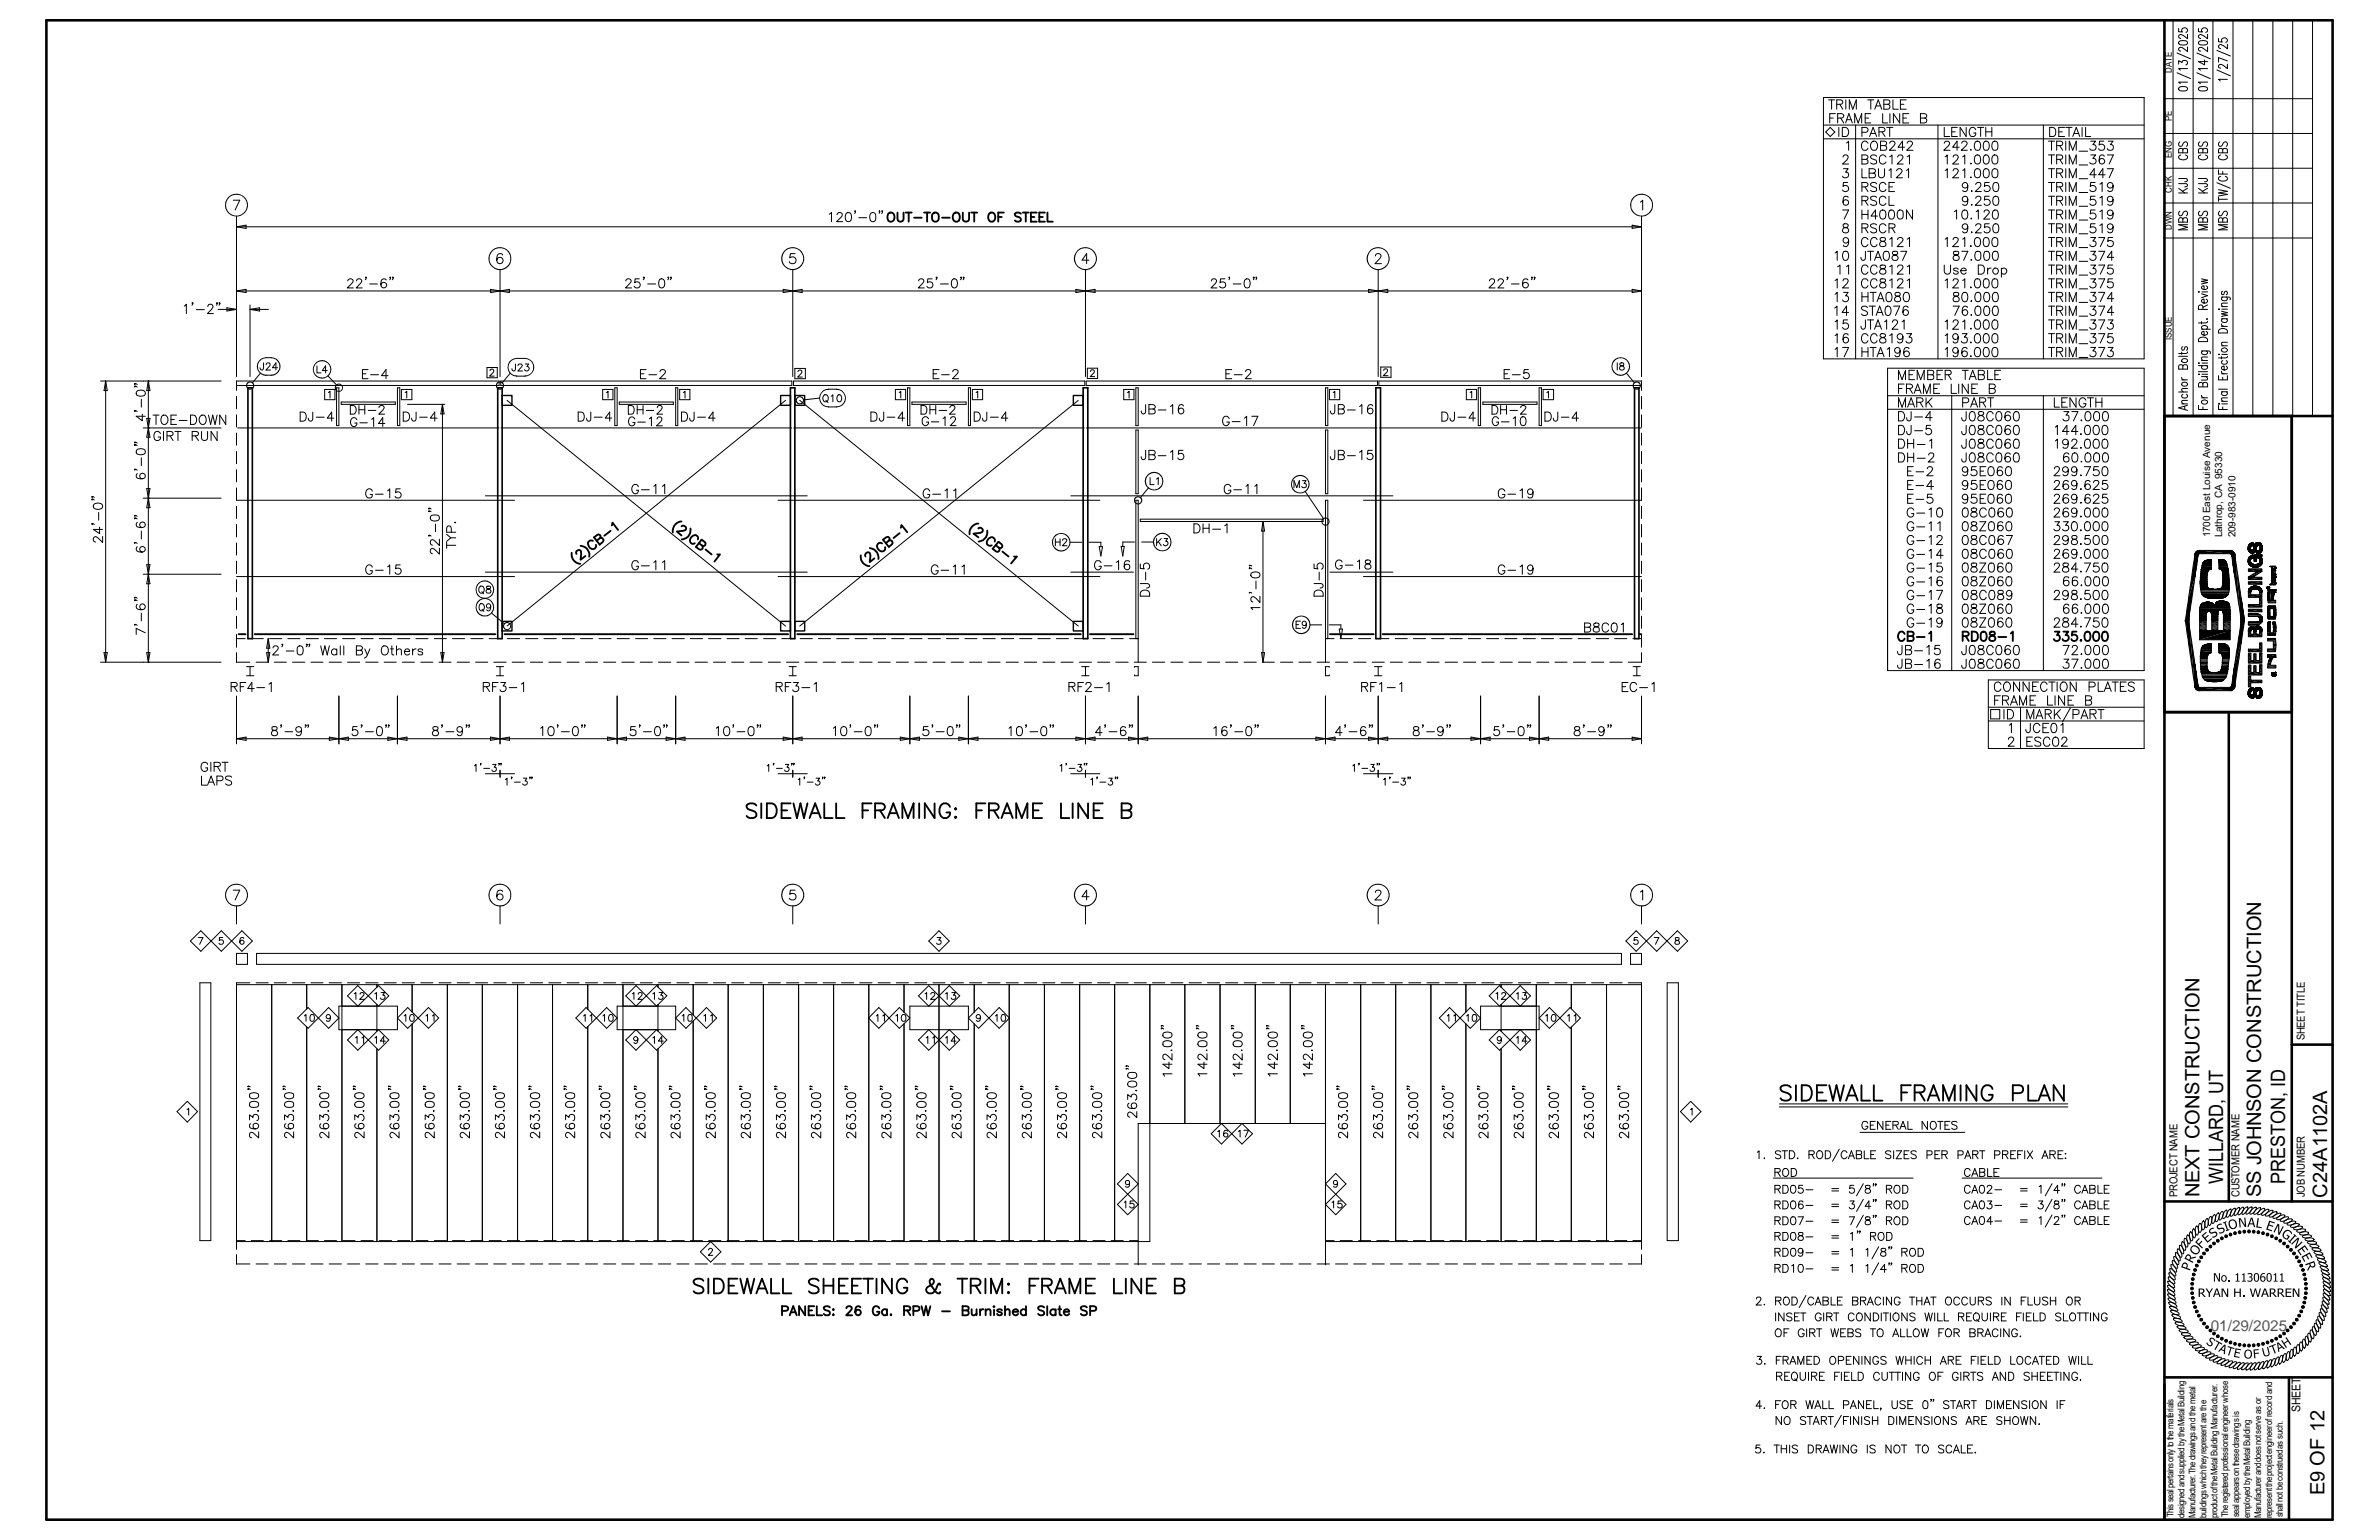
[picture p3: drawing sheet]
<svg xmlns="http://www.w3.org/2000/svg" width="432mm" height="279mm" viewBox="0 0 432 279" stroke-linecap="round" stroke-linejoin="round" font-family="sans-serif">
<defs><g id="words">
<g font-size="3.6">
<text x="403.5" y="214.8" transform="rotate(-90 403.5 214.8)">WILLARD, UT</text>
<text x="414.7" y="214.8" transform="rotate(-90 414.7 214.8)">PRESTON, ID</text>
<text x="399.2" y="217.2" transform="rotate(-90 399.2 217.2)">NEXT CONSTRUCTION</text>
<text x="410.4" y="217.2" transform="rotate(-90 410.4 217.2)">SS JOHNSON CONSTRUCTION</text>
<text x="422.4" y="217.4" transform="rotate(-90 422.4 217.4)">C24A1102A</text>
<text x="421.9" y="271.3" transform="rotate(-90 421.9 271.3)">E9 OF 12</text>
</g>
<text font-size="2.8" fill="#00f" x="401.3" y="241.6">01/29/2025</text>
<text font-size="2.2" x="417.5" y="256.2" transform="rotate(-90 417.5 256.2)">SHEET</text>
<g font-size="2">
<text x="418.3" y="188.8" transform="rotate(-90 418.3 188.8)">SHEET TITLE</text>
<text x="395.2" y="217.2" transform="rotate(-90 395.2 217.2)">PROJECT NAME</text>
<text x="406.5" y="217.2" transform="rotate(-90 406.5 217.2)">CUSTOMER NAME</text>
<text x="418.3" y="217.2" transform="rotate(-90 418.3 217.2)">JOB NUMBER</text>
</g>
<g font-size="1.8">
<text x="401.2" y="97.5" transform="rotate(-90 401.2 97.5)">1700 East Louise Avenue</text>
<text x="403.3" y="97.5" transform="rotate(-90 403.3 97.5)">Lathrop, CA 95330</text>
<text x="405.8" y="97.5" transform="rotate(-90 405.8 97.5)">209-983-0910</text>
</g>
<g font-size="1.7">
<text x="394.2" y="13.2" transform="rotate(-90 394.2 13.2)">DATE</text>
<text x="394.2" y="21.9" transform="rotate(-90 394.2 21.9)">PE</text>
<text x="394.2" y="28.7" transform="rotate(-90 394.2 28.7)">ENG</text>
<text x="394.2" y="34.9" transform="rotate(-90 394.2 34.9)">CHK</text>
<text x="394.2" y="41.7" transform="rotate(-90 394.2 41.7)">DWN</text>
<text x="394.2" y="61.6" transform="rotate(-90 394.2 61.6)">ISSUE</text>
<text x="394.5" y="275.3" transform="rotate(-90 394.5 275.3)">This seal pertains only to the materials</text>
<text x="396.5" y="275.3" transform="rotate(-90 396.5 275.3)">designed and supplied by the Metal Building</text>
<text x="398.5" y="275.4" transform="rotate(-90 398.5 275.4)">Manufacturer. The drawings and the metal</text>
<text x="400.5" y="275.4" transform="rotate(-90 400.5 275.4)">buildings which they represent are the</text>
<text x="402.5" y="275.4" transform="rotate(-90 402.5 275.4)">product of the Metal Building Manufacturer.</text>
<text x="404.5" y="275.3" transform="rotate(-90 404.5 275.3)">The registered professional engineer whose</text>
<text x="406.4" y="275.3" transform="rotate(-90 406.4 275.3)">seal appears on these drawings is</text>
<text x="408.4" y="275.3" transform="rotate(-90 408.4 275.3)">employed by the Metal Building</text>
<text x="410.4" y="275.4" transform="rotate(-90 410.4 275.4)">Manufacturer and does not serve as or</text>
<text x="412.4" y="275.4" transform="rotate(-90 412.4 275.4)">represent the project engineer of record and</text>
<text x="414.4" y="275.3" transform="rotate(-90 414.4 275.3)">shall not be construed as such.</text>
</g>
</g></defs>
<g fill="none" stroke="#000" stroke-width=".18">
<path d="M8.4 3.6h384.5v272.2h-384.5zM8.4 3.7h384.5v272h-384.5zM331 17.7h58.2v47.4h-58.2zM331.9 18.1h1.1M332.4 18.1v1.7M333.4 18.9l.9-.1 .2-.2-.2-.4-.9-.1v1.7M333.9 18.9l.6 .9M335 18.1v1.7M335.7 19.8v-1.7l.6 1.7 .6-1.7v1.7M339 18.1h1.1M339.6 18.1v1.7M340.3 19.8l.6-1.7 .6 1.7"/>
<path d="M340.5 19.2h.8M341.9 18.9h.7a.45 .45 0 0 1 .5 .5 .45 .45 0 0 1-.5 .4h-.7v-1.7l1 .1 .1 .4-.4 .3M343.6 18.1v1.7h1M344.9 18.9h.7M346 18.1h-1.1v1.7h1.1M392.9 17.9h26.8M394.4 3.7v71.8M395.1 13.2l2.5 1.1M395.1 9.6l2.5 1.1M395.4 11.6v-.6l.7 .3a.46 .46 0 0 1 .7-.3 .46 .46 0 0 1-.1 .8M395.4 5.2v.6h.7a.49 .49 0 0 1 .4-.8 .49 .49 0 0 1 .4 .8l-.2 .1M395.5 15.9l.6-.2a.75 .75 0 0 1 .9 .3v.2a1.11 1.11 0 0 1-1.6 0z"/>
<path d="M395.5 7.5l.6-.1a.75 .75 0 0 1 .9 .3v.1a1.11 1.11 0 0 1-1.6 0zM397 14.9h-1.6l.3 .3M397 12.4h-1.6l.3 .3M397 8.5v.9l-.9-.8h-.4l-.3 .2v.3l.4 .2M397 6.2v.8l-.7-.6a.44 .44 0 0 0-.6-.1 .44 .44 0 0 0-.2 .6l.3 .1M398.1 3.7v71.8M398.7 13.2l2.5 1.1M398.7 9.6l2.5 1.1M399 5.2v.6h.8a.51 .51 0 0 1 .3-.8 .51 .51 0 0 1 .6 .6l-.4 .3M399.1 15.9l.7-.2a.71 .71 0 0 1 .9 .5 1.16 1.16 0 0 1-1.7 0zM399.1 7.5l.7-.1a.71 .71 0 0 1 .9 .4 1.16 1.16 0 0 1-1.7 0zM400.1 10.9v.9l-1.1-.6h1.7"/>
<path d="M400.7 14.9h-1.7l.4 .3M400.7 12.4h-1.7l.4 .3M400.7 8.5v.9l-1-.8h-.5l-.2 .2v.3l.5 .2M400.7 6.2v.8l-.8-.6a.44 .44 0 0 0-.6-.1 .44 .44 0 0 0-.2 .6l.4 .1M401.7 3.7v71.8M402.4 12.7l2.4 1.1M402.4 9.1l2.4 1.1M402.7 7v.6h.7h-.1a.51 .51 0 0 1 .4-.7 .51 .51 0 0 1 .5 .7l-.2 .1M404.3 14.4h-1.6l.3 .3M404.3 11.6v.8l-.8-.5-.5-.2-.3 .2v.2l.4 .3M404.3 8v.8l-1-.6a.36 .36 0 0 0-.6 .1 .36 .36 0 0 0 .4 .5M404.3 11l-1.6-.5v.8"/>
<path d="M405.3 3.7v71.8M408.9 3.7v71.8M412.5 3.7v71.8M416.1 3.7v71.8M419.7 3.7v71.8M42.3 36.3h1.2l-.8 1.8M42.9 39.2v29.1M150.5 38.9l.4-.3v1.6M151.9 38.9l.3-.3h.4l.3 .3-.1 .3-1 1h1.2M153.7 38.7a.56 .56 0 0 1 .8 .2 1.04 1.04 0 0 1-.4 1.3l-.4-.1a1.19 1.19 0 0 1 0-1.4zM155.3 38.3h-.2h.2l-.2 .4M155.9 39.5h1.4"/>
<path d="M158.1 38.7a.56 .56 0 0 1 .8 .2v1a.54 .54 0 0 1-.5 .3 .54 .54 0 0 1-.5-.3 1.31 1.31 0 0 1 .2-1.2zM159.7 38.3h-.1h.1l-.1 .4M160.2 38.3h-.2h.2l-.2 .4M297.7 36.7l.5-.4v1.8M297.9 39.2v29.1M331 22.7h58.2M331 25.2h58.2M332.1 21.4h.6M332.2 23.1l.8 .9-.8 .8-.8-.8zM333.1 20.6h-1v1.7M333.5 21.4l1-.1 .1-.2v-.3l-.3-.2h-.8v1.7M333.8 23.1v1.7"/>
<path d="M334.1 21.4l.5 .9M334.4 23.1h.6a.88 .88 0 0 1 .6 .8 .88 .88 0 0 1-.6 .9h-.6zM334.4 38.1h1.1l-.8 1.7M334.5 28.5l.3-.4h.4l.2 .2a.54 .54 0 0 1-.2 .7l-.8 .8h1.1M334.6 30.6h.8l-.4 .6a.55 .55 0 0 1 .5 .8 .55 .55 0 0 1-.9 .2l-.2-.2M335 22.3l.6-1.7 .6 1.7M335.2 26l.3-.4v1.7M335.2 21.7h.8M335.4 33.1h-.8l-.1 .7a.58 .58 0 0 1 .9 0 .58 .58 0 0 1-.1 .9 .58 .58 0 0 1-.9-.2M335.4 35.8a.47 .47 0 0 0-.4-.2 .47 .47 0 0 0-.4 .3 .97 .97 0 0 0 .4 1.4 .51 .51 0 0 0 .5-.5 .51 .51 0 0 0-.4-.6 .51 .51 0 0 0-.6 .5M336.6 22.3v-1.7l.7 1.7 .6-1.7v1.7M336.8 22.7v42.4"/>
<path d="M337.9 24h.8a.45 .45 0 0 0 .4-.4 .45 .45 0 0 0-.4-.5h-.8v1.7M337.9 28.9l1.1 .1v.5l-.3 .3h-.8v-1.7h.8l.3 .2v.3l-.3 .3M337.9 30.6v1.7h1M337.9 33.9h.8l.3-.2a.35 .35 0 0 0-.1-.5l-1-.1v1.7M337.9 36.4h.8l.3-.2a.35 .35 0 0 0-.1-.5l-1-.1v1.7M337.9 38.1v1.7M337.9 38.9h1.1M338.5 33.9l.5 .9M338.5 36.4l.5 .9M338.5 21.4h.7M339 26a.62 .62 0 0 0-.8-.3 .97 .97 0 0 0 .1 1.6l.5-.1 .2-.3M339 38.1v1.7"/>
<path d="M339.3 31.4l1 .1v.6l-1 .2v-1.7l.9 .1a.36 .36 0 0 1 0 .6l-.2 .1M339.3 24.8l.7-1.7 .6 1.7M339.6 20.6h-1.1v1.7h1.1M339.6 24.2h.8M339.9 25.7a.8 .8 0 0 1 .9 .4 .8 .8 0 0 1-.2 1 .62 .62 0 0 1-.7 .1 .62 .62 0 0 1-.4-.6 .91 .91 0 0 1 .4-.9zM340.6 28.4a.61 .61 0 0 0-.6-.3 .61 .61 0 0 0-.5 .4l.2 .2 .8 .3 .1 .5a.77 .77 0 0 1-1.1 0M340.6 33.4a.61 .61 0 0 0-.6-.3 .61 .61 0 0 0-.5 .4l.2 .2 .8 .3 .1 .5a.77 .77 0 0 1-1.1 0M340.6 35.8a.63 .63 0 0 0-1.1 .2l.2 .2 .8 .3 .1 .5a.77 .77 0 0 1-1.1 0M340.8 39.2h-1.2l.8-1.1v1.7M341 30.6v1.2a.56 .56 0 0 0 .5 .5 .56 .56 0 0 0 .6-.5v-1.2M341 23.9l1-.1 .1-.2v-.3l-.4-.2h-.7v1.7M341.3 26.4h.8a.46 .46 0 0 1 .3 .3 .46 .46 0 0 1-.1 .5l-1 .1v-1.7l1 .1 .1 .4-.1 .2-.2 .1"/>
<path d="M341.4 38.2a.56 .56 0 0 1 .8 .2 1.04 1.04 0 0 1-.4 1.4l-.4-.1a1.19 1.19 0 0 1 0-1.5zM341.6 23.9l.5 .9M341.7 20.6v1.7h.9M342.3 28.5a.61 .61 0 0 0-.7-.4 .61 .61 0 0 0-.5 .6 .67 .67 0 0 0 .3 1 .67 .67 0 0 0 .9-.3M342.3 33.5a.61 .61 0 0 0-.7-.4 .61 .61 0 0 0-.5 .6 .67 .67 0 0 0 .3 1 .67 .67 0 0 0 .9-.3M342.3 36a.61 .61 0 0 0-.7-.4 .61 .61 0 0 0-.5 .6 .67 .67 0 0 0 .3 1 .67 .67 0 0 0 .9-.3M342.4 23.1h1.2M342.9 30.9l.3-.3v1.7M342.9 35.6v1.7h.9M342.9 33.9h.6M343 26l.1-.2a.51 .51 0 0 1 .9 .2l-.3 .5-.8 .8h1.1M343 28.4l.4-.3v1.7"/>
<path d="M343 38.2a.55 .55 0 0 1 .8 .2 1.08 1.08 0 0 1-.4 1.4l-.4-.1a1.38 1.38 0 0 1 0-1.5zM343 23.1v1.7M343 20.6v1.7M343.9 33.1h-1v1.7h1M344.3 31a.51 .51 0 0 1 .4-.4 .51 .51 0 0 1 .5 .3l-.2 .6-.8 .8h1.1M344.4 28.5l.1-.2a.51 .51 0 0 1 .9 .1l-.3 .6-.8 .8h1.1M344.6 38.2a.56 .56 0 0 1 .8 .2v1.1a.54 .54 0 0 1-.5 .3 .54 .54 0 0 1-.5-.3 1.31 1.31 0 0 1 .2-1.3zM344.8 20.6v1.7l-1.1-1.7v1.7M345.4 21.4h.6M345.7 26.7h-1.2l.8-1.1v1.7M346 30.9l.4-.3v1.7M346.2 26v-.2a.51 .51 0 0 1 .9 .2l-.2 .5-.8 .8h1.1"/>
<path d="M346.2 28.4l.4-.3v1.7M346.5 20.6h-1.1v1.7h1.1M347.1 38.1v1.7l-1.1-1.7v1.7M348.6 21.4h.7l.3 .2a.44 .44 0 0 1-.1 .6l-.9 .1v-1.7h.7l.3 .2v.5l-.3 .1M351.7 22.7v42.4M352.9 23.1v1.7h1M352.9 26l.1-.2a.51 .51 0 0 1 .9 .2l-.3 .5-.8 .8h1.1M353.1 28.4l.3-.3v1.7M353.1 30.9l.3-.3v1.7M354.2 23.9h.7M354.5 28.5l.3-.4h.3l.2 .2a.54 .54 0 0 1-.1 .7l-.8 .8h1.1M354.5 31l.3-.4 .5 .1a.35 .35 0 0 1 0 .5l-.9 1.1h1.1"/>
<path d="M354.7 38.4l.4-.3v1.7M355.3 23.1h-1.1v1.7h1.1M355.6 26.7h-1.2l.8-1.1v1.7M356.1 26l.1-.2a.51 .51 0 0 1 .8 .2l-.2 .5-.8 .8h1.1M356.2 28.4l.4-.3v1.7M356.2 30.9l.4-.3v1.7M356.3 38.2a.51 .51 0 0 1 .8 .2 1.45 1.45 0 0 1-.1 1.3 .55 .55 0 0 1-.8-.2 1.31 1.31 0 0 1 .1-1.3zM356.9 23.1v1.7l-1.1-1.7v1.7M357.2 33.7a.51 .51 0 0 1-.7 .4 .51 .51 0 0 1-.2-.8 .51 .51 0 0 1 .8 .1 1.53 1.53 0 0 1-.1 1.3 .5 .5 0 0 1-.8-.2M357.2 36.2a.51 .51 0 0 1-.7 .4 .51 .51 0 0 1-.2-.8 .51 .51 0 0 1 .8 0 1.6 1.6 0 0 1-.1 1.4 .5 .5 0 0 1-.8-.2M357.7 29.7h.1zM357.7 32.2h.1z"/>
<path d="M357.7 27.1v.2zM357.7 39.7h.2zM357.8 34.7h.2zM357.8 37.2h.2zM358.6 23.5a.59 .59 0 0 0-.9-.3 .97 .97 0 0 0 .2 1.6h.3a.54 .54 0 0 0 .4-.7h-.4M358.6 25.7a.54 .54 0 0 1 .8 .3 .79 .79 0 0 1 .1 .9 .79 .79 0 0 1-.9 .3 1.24 1.24 0 0 1 0-1.5zM358.6 28.2a.54 .54 0 0 1 .8 .2 .81 .81 0 0 1-.5 1.4l-.3-.1a1.19 1.19 0 0 1 0-1.5zM358.6 30.7a.56 .56 0 0 1 .8 .2 1.04 1.04 0 0 1-.4 1.4l-.4-.1a1.19 1.19 0 0 1 0-1.5zM358.6 33.5l.1-.2a.52 .52 0 0 1 .8 0v.4l-1 1.1h1.1M358.6 36l.1-.2a.52 .52 0 0 1 .8 0v.4l-1 1.1h1.1M358.7 38.4l.4-.3v1.7M358.9 23.1h1.1"/>
<path d="M359.5 23.1v1.7M360.1 38.5l.1-.2 .2-.2 .5 .1a.35 .35 0 0 1 .1 .5l-1 1.1h1.1M360.2 25.7a.53 .53 0 0 1 .8 .3 .79 .79 0 0 1 0 .9 .79 .79 0 0 1-.8 .3 1.44 1.44 0 0 1 0-1.5zM360.2 28.2a.53 .53 0 0 1 .8 .2 .81 .81 0 0 1-.6 1.4l-.2-.1a1.38 1.38 0 0 1 0-1.5zM360.2 30.7a.55 .55 0 0 1 .8 .2 1.08 1.08 0 0 1-.4 1.4l-.4-.1a1.38 1.38 0 0 1 0-1.5zM360.4 23.9h1.1M360.4 23.1v1.7M361.1 33.1h-.8l-.1 .7a.59 .59 0 0 1 .9 0 .59 .59 0 0 1-.1 .8 .59 .59 0 0 1-.9-.1M361.1 35.6h-.8l-.1 .7a.59 .59 0 0 1 .9 0 .59 .59 0 0 1-.1 .8 .59 .59 0 0 1-.9-.1M361.5 23.1v1.7M361.8 25.7a.54 .54 0 0 1 .8 .3v1a.54 .54 0 0 1-.5 .3 .54 .54 0 0 1-.5-.3 1.31 1.31 0 0 1 .2-1.3zM361.8 28.2a.54 .54 0 0 1 .8 .2v1.1a.54 .54 0 0 1-.5 .3 .54 .54 0 0 1-.5-.3 1.31 1.31 0 0 1 .2-1.3z"/>
<path d="M361.8 30.7a.56 .56 0 0 1 .8 .2v1.1a.54 .54 0 0 1-.5 .3 .54 .54 0 0 1-.5-.3 1.31 1.31 0 0 1 .2-1.3zM361.9 38.2a.51 .51 0 0 1 .7 .2 1.45 1.45 0 0 1-.1 1.3 .55 .55 0 0 1-.8-.2 1.31 1.31 0 0 1 .2-1.3zM361.9 33.2a.51 .51 0 0 1 .8 .2 1.45 1.45 0 0 1-.1 1.3 .55 .55 0 0 1-.8-.2 1.31 1.31 0 0 1 .1-1.3zM361.9 35.7a.51 .51 0 0 1 .8 .2 1.45 1.45 0 0 1-.1 1.3 .55 .55 0 0 1-.8-.2 1.31 1.31 0 0 1 .1-1.3zM370.9 22.7v42.4M371.8 25.6h1.1M371.8 28.1h1.1M371.8 30.6h1.1M371.8 33.1h1.1M371.8 38.1h1.1M371.8 35.6h1.1M372 23.1h.6a.88 .88 0 0 1 .5 .8 .88 .88 0 0 1-.5 .9h-.6z"/>
<path d="M372.4 25.6v1.7M372.4 28.1v1.7M372.4 30.6v1.7M372.4 33.1v1.7M372.4 35.6v1.7M372.4 38.1v1.7M373.3 26.4l1-.1 .1-.2-.1-.4-1-.1v1.7M373.3 28.9l1-.1 .1-.2-.1-.4-1-.1v1.7M373.3 31.4l1-.1 .1-.4-.4-.3h-.7v1.7M373.3 33.9l1-.1 .1-.4-.4-.3h-.7v1.7M373.3 36.4l1-.1 .1-.4-.4-.3h-.7v1.7M373.3 38.9l1-.1 .1-.4-.4-.3h-.7v1.7"/>
<path d="M373.7 23.9h.6M373.8 26.4l.6 .9M373.8 28.9l.6 .9M373.8 31.4l.6 .9M373.8 33.9l.6 .9M373.8 36.4l.6 .9M373.8 38.9l.6 .9M374.7 23.1h-1v1.7h1M374.9 23.1h1.2M374.9 25.6v1.7M374.9 28.1v1.7M374.9 30.6v1.7"/>
<path d="M374.9 33.1v1.7M374.9 35.6v1.7M374.9 38.1v1.7M375.5 23.1v1.7M375.6 27.3v-1.7l.6 1.7 .7-1.7v1.7M375.6 29.8v-1.7l.6 1.7 .7-1.7v1.7M375.6 32.3v-1.7l.6 1.7 .7-1.7v1.7M375.6 34.8v-1.7l.6 1.7 .7-1.7v1.7M375.6 37.3v-1.7l.6 1.7 .7-1.7v1.7M375.6 39.8v-1.7l.6 1.7 .7-1.7v1.7M376.2 24.8l.7-1.7 .6 1.7M376.5 24.2h.8"/>
<path d="M377.4 27.4h1.5M377.4 29.9h1.5M377.4 32.4h1.5M377.4 34.9h1.5M377.4 37.4h1.5M377.4 39.9h1.5M377.9 23.1v1.7M378.5 23.1v1.7h1M379.5 25.6h.9l-.5 .6a.53 .53 0 0 1 .6 .6 .53 .53 0 0 1-.8 .5l-.2-.1-.2-.2M379.5 28.1h.9l-.5 .6a.53 .53 0 0 1 .6 .6 .53 .53 0 0 1-.8 .5l-.4-.3M380.3 33.1h-.8l-.1 .7a.6 .6 0 0 1 .9 0 .6 .6 0 0 1-.1 .9 .6 .6 0 0 1-.9-.2M380.3 35.6h-.8l-.1 .7a.6 .6 0 0 1 .9 0 .6 .6 0 0 1-.1 .9 .6 .6 0 0 1-.9-.2"/>
<path d="M380.3 38.1h-.8l-.1 .7a.6 .6 0 0 1 .9 0 .6 .6 0 0 1-.1 .9 .6 .6 0 0 1-.9-.2M380.5 31.7h-1.2l.8-1.1v1.7M381.1 33.4l.5-.3v1.7M381.1 35.9l.5-.3v1.7M381.1 38.4l.5-.3v1.7M381.8 25.6h-.7l-.1 .7a.58 .58 0 0 1 .9 0 .58 .58 0 0 1-.1 .9 .58 .58 0 0 1-.9-.2M381.9 28.4a.47 .47 0 0 0-.7-.2 1.01 1.01 0 0 0 .3 1.6 .5 .5 0 0 0 .5-.5 .5 .5 0 0 0-.5-.5 .5 .5 0 0 0-.5 .4M382.1 31.7h-1.2l.8-1.1v1.7M382.5 28.1h1.1l-.8 1.7M382.5 30.6h1.1l-.8 1.7M382.7 25.6h.8l-.5 .6a.52 .52 0 0 1 .6 .6 .52 .52 0 0 1-.7 .5l-.2-.1-.2-.2M383.5 33.7a.53 .53 0 0 1-.7 .4 .53 .53 0 0 1-.2-.8 .53 .53 0 0 1 .9 .1 1.08 1.08 0 0 1-.5 1.4l-.4-.3"/>
<path d="M383.5 36.2a.53 .53 0 0 1-.7 .4 .53 .53 0 0 1-.2-.8 .53 .53 0 0 1 .9 0 1.12 1.12 0 0 1-.5 1.5l-.4-.3M383.5 38.7a.53 .53 0 0 1-.7 .4 .53 .53 0 0 1-.2-.8 .53 .53 0 0 1 .9 0 1.12 1.12 0 0 1-.5 1.5l-.3-.1-.1-.2M392.9 24.2h26.8M392.9 36.8h26.8M392.9 30.5h26.8M395.4 33.3l1.5 .1 .1 .1v.3l-.5 .1M395.4 32.4h1.5l.1 .2v.3l-.5 .1M395.4 35h1.6M395.4 34.2l1.1 .8M395.6 38.3a.45 .45 0 0 0-.2 .5 .45 .45 0 0 0 .4 .4l.3-.2 .3-.6 .4-.1a.51 .51 0 0 1 0 .9M395.6 25.7a.47 .47 0 0 0 0 .8h.5l.3-.6 .4-.2a.47 .47 0 0 1 0 .8M395.8 28.1a.4 .4 0 0 0-.3 .6 1.08 1.08 0 0 0 1.5 0 .45 .45 0 0 0-.3-.6"/>
<path d="M396.2 39.8a.39 .39 0 0 0-.4-.3 .39 .39 0 0 0-.4 .3v.5h1.6v-.5l-.3-.3a.41 .41 0 0 0-.5 .3v.5M396.2 27.2l-.3-.3-.4 .1-.1 .7h1.6v-.5l-.3-.3-.4 .1-.1 .7M397 34.2l-.9 .5M399 33.3h1.3l.4 .2-.1 .3-.5 .1M399 32.4h1.5l.2 .2-.1 .3-.5 .1M399 35h1.7M399 34.2l1.1 .8M399.3 38.3a.44 .44 0 0 0-.3 .5 .44 .44 0 0 0 .5 .4l.5-.8a.38 .38 0 0 1 .7 .2v.3l-.3 .3M399.3 25.7a.44 .44 0 0 0-.3 .4 .44 .44 0 0 0 .3 .4h.4l.3-.7a.38 .38 0 0 1 .7 .2v.3l-.3 .2M399.5 28.1a.4 .4 0 0 0-.4 .2 .4 .4 0 0 0 0 .4 1.14 1.14 0 0 0 1.6 0 .45 .45 0 0 0-.4-.6M399.8 39.8l-.1-.3h-.5l-.2 .3v.5h1.7v-.5a.45 .45 0 0 0-.4-.3 .45 .45 0 0 0-.5 .3v.5M399.8 27.2l-.3-.3-.4 .1-.1 .7h1.7v-.5l-.4-.3-.4 .1-.1 .7"/>
<path d="M400.7 34.2l-.9 .5M402.4 33.1l2.4 1.1M402.7 30.8v.8h1.6M402.7 35.7v.8M402.7 36.2h1.6M402.7 34.4l1.6 .3-1.6 .3 1.6 .3-1.6 .3M402.9 38.3a.45 .45 0 0 0-.2 .5 .45 .45 0 0 0 .4 .4l.2-.2 .3-.6 .5-.1a.51 .51 0 0 1 0 .9M402.9 25.7a.47 .47 0 0 0 0 .8h.3l.4-.6 .5-.2a.47 .47 0 0 1 0 .8M403.1 32a.44 .44 0 0 0-.4 .5 .44 .44 0 0 0 .6 .4h.4a.44 .44 0 0 0 .6-.4 .44 .44 0 0 0-.4-.5M403.1 28.1a.4 .4 0 0 0-.3 .6 1.08 1.08 0 0 0 1.5 0 .45 .45 0 0 0-.4-.6M403.4 39.8l-.1-.3h-.5l-.1 .3v.5h1.6v-.5l-.3-.3-.5 .1-.1 .7M403.4 27.2l-.3-.3-.3 .1-.1 .7h1.6v-.5l-.3-.3-.5 .1-.1 .7"/>
<path d="M403.4 31.1v.5M33.4 55.5l.4-.3v1.7M35 55h-.2h.2l-.2 .4M35.6 56.2h1.5M37.7 55.6l.3-.4h.4l.2 .2a.53 .53 0 0 1-.2 .7l-.8 .8h1.1M39.5 55h-.2h.2l-.2 .4M39.6 56.1h3.3M39.9 55h-.1h.1l-.1 .4M41.2 55.8l1.7 .3-1.7 .3zM42.9 41.1h255M42.9 52.8h255M42.9 52.8l1.8-.3v.6z"/>
<path d="M42.9 41.1l1.8-.2v.5zM45.4 55.3v13M45.4 56.1h3.3M45.4 56.1l1.7-.3v.6zM63.1 51a.51 .51 0 0 1 .5-.4 .51 .51 0 0 1 .5 .3l-.1 .3-1 1h1.1M64.7 51l.1-.2a.53 .53 0 0 1 .9 .1l-.1 .3-1 1h1.1M66.5 50.3h-.2h.2l-.2 .5M67.1 51.5h1.4M70.1 50.8a.51 .51 0 0 0-.9 .1 .94 .94 0 0 0 .4 1.3 .53 .53 0 0 0 .6-.5 .53 .53 0 0 0-.5-.5 .53 .53 0 0 0-.6 .5M70.9 50.3h-.2h.2l-.2 .5M71.4 50.3h-.2h.2l-.2 .5M89 52.5l1.8 .3-1.8 .3z"/>
<path d="M90.8 48.9v19.4M90.8 52.8l1.7-.3v.6zM91.2 46.3a.54 .54 0 0 0-.5-.3 .54 .54 0 0 0-.4 .4 1.39 1.39 0 0 0 .1 1.4 .58 .58 0 0 0 .9-.3 .58 .58 0 0 0-.4-.8 .58 .58 0 0 0-.7 .5M113.6 51a.51 .51 0 0 1 .4-.4 .51 .51 0 0 1 .6 .3l-.1 .3-1 1h1.1M116 50.6h-.7l-.1 .7a.58 .58 0 0 1 .9 0 .58 .58 0 0 1-.1 .9 .58 .58 0 0 1-.9-.3M116.9 50.3h-.1h.1l-.1 .5M117.6 51.5h1.4M119.8 50.7a.55 .55 0 0 1 .8 .2 1.08 1.08 0 0 1-.4 1.3h-.4a1.38 1.38 0 0 1 0-1.5zM121.4 50.3h-.2h.2l-.2 .5M121.8 50.3h-.1h.1l-.1 .5M142.2 52.5l1.7 .3-1.7 .3zM143.9 48.9v19.4"/>
<path d="M143.9 52.8l1.7-.3v.6zM144.3 46h-.8l-.2 .8a.65 .65 0 0 1 1-.1 .65 .65 0 0 1-.1 1 .65 .65 0 0 1-.9-.2M166.8 51v-.2l.2-.2 .5 .1a.35 .35 0 0 1 .1 .5l-.9 1h1.1M169.2 50.6h-.8l-.1 .7a.58 .58 0 0 1 .9 0 .58 .58 0 0 1-.1 .9 .58 .58 0 0 1-.9-.3M170.1 50.3h-.2h.2l-.2 .5M170.7 51.5h1.4M172.9 50.7a.51 .51 0 0 1 .8 .2 1.08 1.08 0 0 1-.4 1.3h-.4a1.19 1.19 0 0 1 0-1.5zM174.5 50.3h-.2h.2l-.2 .5M175 50.3h-.2h.2l-.2 .5M195.3 52.5l3.5 .6v-.6l-3.5 .6zM197 48.9v19.4M197.7 47.2h-1.3l.8-1.2v1.8"/>
<path d="M219.9 51l.3-.4 .4 .1a.44 .44 0 0 1 0 .7l-.8 .8h1.1M222.3 50.6h-.8l-.1 .7a.58 .58 0 0 1 .9 0 .58 .58 0 0 1-.1 .9 .58 .58 0 0 1-.8-.3M223.2 50.3h-.1h.1l-.1 .5M223.8 51.5h1.5M226.1 50.7a.51 .51 0 0 1 .7 .2 1.45 1.45 0 0 1-.1 1.3 .55 .55 0 0 1-.8-.3 1.31 1.31 0 0 1 .2-1.2zM227.6 50.3h-.1h.1l-.1 .5M228.1 50.3h-.1h.1l-.1 .5M248.4 52.5l3.5 .6v-.6l-3.5 .6zM249.6 46.4l.1-.2 .3-.2h.3l.3 .2a.55 .55 0 0 1-.2 .7l-.8 .9h1.1M250.1 48.9v19.4M270.3 51l.1-.2a.52 .52 0 0 1 .8 0v.4l-.9 1h1.1M271.9 51a.51 .51 0 0 1 .5-.4 .51 .51 0 0 1 .5 .3l-.1 .3-.9 1h1.1"/>
<path d="M273.7 50.3h-.2h.2l-.2 .5M274.3 51.5h1.4M277.3 50.8a.51 .51 0 0 0-.9 .1 .97 .97 0 0 0 .4 1.3 .53 .53 0 0 0 .6-.4 .53 .53 0 0 0-.5-.6 .53 .53 0 0 0-.5 .5M278.1 50.3h-.1h.1l-.1 .5M278.6 50.3h-.2h.2l-.2 .5M296.2 52.5l1.7 .3-1.7 .3zM296.2 40.9l1.7 .2-1.7 .3zM333 55.9l.4-.4v1.7M333.1 45.9l.4-.3v1.6M333.1 50.9l.4-.3v1.6M333.1 53.4l.4-.4v1.7M333.1 58.4l.4-.4v1.7"/>
<path d="M333.5 48.4l.5-.3v1.6M334.5 51l.1-.4h.6l.2 .1a.53 .53 0 0 1-.2 .7l-.8 .8h1.1M334.6 40.7a.34 .34 0 0 0 .1 .5 .67 .67 0 0 1 .8 .8l-.1 .1a.64 .64 0 0 1-1-.1 .65 .65 0 0 1 .8-.8 .34 .34 0 0 0 .2-.5zM334.6 53h.8l-.4 .7a.55 .55 0 0 1 .4 .9 .55 .55 0 0 1-1-.2M334.6 45.6a.61 .61 0 0 1 .8 .3 .79 .79 0 0 1 .1 .9 .79 .79 0 0 1-.9 .4 1.44 1.44 0 0 1 0-1.6zM335.2 48.4l.3-.3v1.6M335.4 58h-.8l-.1 .8a.58 .58 0 0 1 .9 0 .58 .58 0 0 1-.1 .8 .58 .58 0 0 1-.9-.2M335.5 43.6a.51 .51 0 0 1-.7 .5 .51 .51 0 0 1-.2-.8 .51 .51 0 0 1 .8 0 .9 .9 0 0 1-.5 1.4h-.3v-.2M335.5 56.7h-1.2l.9-1.2v1.7M337.9 41.4h.8a.37 .37 0 0 0 .3-.3 .37 .37 0 0 0-.1-.4l-1-.1v1.6M337.9 53v1.7M337.9 53.8h1.1"/>
<path d="M338.5 41.4l.5 .8M338.6 45.6v1.3a.42 .42 0 0 1-.5 .3 .42 .42 0 0 1-.3-.5M338.6 58v1.3l-.2 .3a.35 .35 0 0 1-.5 0l-.1-.4M339 55.8a.6 .6 0 0 0-.6-.3 .6 .6 0 0 0-.5 .5l.3 .3 .6 .2 .2 .5a.69 .69 0 0 1-1.1 0M339 45.6h1.1M339 58h1.1M339 43.5a.61 .61 0 0 0-.7-.4 .61 .61 0 0 0-.4 .6 .67 .67 0 0 0 .2 .9 .67 .67 0 0 0 .9-.2M339 48.5a.61 .61 0 0 0-.7-.4 .61 .61 0 0 0-.4 .6 .67 .67 0 0 0 .2 .9 .67 .67 0 0 0 .9-.2M339 51a.61 .61 0 0 0-.6-.4 .61 .61 0 0 0-.5 .6v.4a.61 .61 0 0 0 .5 .6 .61 .61 0 0 0 .6-.4M339 53v1.7M339.3 55.5h1.1M339.4 53h1.1"/>
<path d="M339.5 45.6v1.6M339.5 58v1.7M339.9 55.5v1.7M340 53v1.7M340.2 47.2l.7-1.6 .6 1.6M340.2 59.7l.7-1.7 .6 1.7M340.5 46.7h.7M340.5 59.2h.7M340.5 57.2l.7-1.7 .6 1.7M340.6 40.8a.63 .63 0 0 0-1.1 .2l.2 .2 .8 .3 .1 .5a.69 .69 0 0 1-1.1 0M340.7 43.5a.61 .61 0 0 0-.7-.4 .61 .61 0 0 0-.5 .6 .67 .67 0 0 0 .3 .9 .67 .67 0 0 0 .9-.2M340.7 48.5a.61 .61 0 0 0-.7-.4 .61 .61 0 0 0-.5 .6 .67 .67 0 0 0 .3 .9 .67 .67 0 0 0 .9-.2"/>
<path d="M340.7 51a.61 .61 0 0 0-.7-.4 .61 .61 0 0 0-.5 .6v.4a.61 .61 0 0 0 .5 .6 .61 .61 0 0 0 .7-.4M340.7 54.7l.6-1.7 .7 1.7M340.8 56.7h.8M341 54.2h.7M341.3 43.2a.33 .33 0 0 0 .2 .5 .67 .67 0 0 1 .8 .7 .56 .56 0 0 1-.7 .3 .56 .56 0 0 1-.4-.7l.2-.1 .6-.2a.33 .33 0 0 0 .1-.5zM341.3 48.1a.36 .36 0 0 0 .2 .6 .58 .58 0 0 1 .7 .2 .58 .58 0 0 1-.1 .8 .57 .57 0 0 1-.6 .1 .57 .57 0 0 1-.3-.6 .93 .93 0 0 1 .9-.6l.1-.3a.76 .76 0 0 0-.9-.2zM341.3 50.6l-.1 .4 .3 .2a.61 .61 0 0 1 .7 .2 .61 .61 0 0 1-.1 .8 .57 .57 0 0 1-.6 .1 .57 .57 0 0 1-.3-.6 .93 .93 0 0 1 .9-.6l.1-.3a.76 .76 0 0 0-.9-.2zM342.1 45.6a.64 .64 0 0 1 .8 .3 .79 .79 0 0 1 0 .9 .79 .79 0 0 1-.8 .4 1.24 1.24 0 0 1 0-1.6zM342.1 58.4l.3-.4v1.7M342.3 41a.61 .61 0 0 0-.7-.4 .61 .61 0 0 0-.5 .6 .67 .67 0 0 0 .3 1 .67 .67 0 0 0 .9-.3M342.3 55.6a.53 .53 0 0 1 .9 .3 .79 .79 0 0 1 0 .9 .79 .79 0 0 1-.9 .4 1.44 1.44 0 0 1 0-1.6zM342.5 53.1a.53 .53 0 0 1 .8 .3 .79 .79 0 0 1 .1 .9 .79 .79 0 0 1-.9 .4l-.2-.7v-.6z"/>
<path d="M342.9 41.4h.7a.37 .37 0 0 0 .3-.3 .37 .37 0 0 0-.1-.4l-.9-.1v1.6M343 43.4l.4-.3v1.6M343 48.4l.4-.3v1.6M343 50.9l.4-.3v1.6M343.4 41.4l.6 .8M343.5 58.5l.3-.5h.3l.3 .4-.2 .5-.8 .8h1.1M343.6 45.6a.38 .38 0 0 0 .1 .6 .6 .6 0 0 1 .6 .2 .6 .6 0 0 1 .1 .7 .62 .62 0 0 1-1-.2 .63 .63 0 0 1 .8-.7 .36 .36 0 0 0 .1-.6zM343.7 55.5h1.1l-.8 1.7M344 53.1a.33 .33 0 0 0 .2 .6 .63 .63 0 0 1 .6 .2 .63 .63 0 0 1 .1 .7 .62 .62 0 0 1-1-.2 .81 .81 0 0 1 .9-.8v-.5zM344.4 43.5a.51 .51 0 0 1 .5-.4 .51 .51 0 0 1 .5 .3l-.1 .3-1 1h1.1M344.4 48.5a.51 .51 0 0 1 .5-.4 .51 .51 0 0 1 .5 .3l-.1 .3-1 1h1.1M344.4 51a.51 .51 0 0 1 .5-.4 .51 .51 0 0 1 .5 .3l-.3 .5-.8 .8h1.1"/>
<path d="M345 45.6h1.1l-.8 1.6M345.2 58.4l.4-.4v1.7M345.7 53.1a.54 .54 0 0 1 .8 .3 .79 .79 0 0 1 .1 .9 .79 .79 0 0 1-.9 .4 1.24 1.24 0 0 1 0-1.6zM346.2 43.4l.4-.3v1.6M346.2 48.4l.4-.3v1.6M346.2 50.9l.4-.3v1.6M346.3 55.8a.47 .47 0 0 0-.7-.2l-.2 .3a1.39 1.39 0 0 0 .2 1.3 .51 .51 0 0 0 .8-.2 .51 .51 0 0 0-.4-.8 .51 .51 0 0 0-.6 .5M352.9 48.1v1.2a.58 .58 0 0 0 .6 .4 .58 .58 0 0 0 .5-.4v-1.2M353.1 43.4l.3-.3v1.6M353.1 50.9l.3-.3v1.6M353.1 58.4l.3-.4v1.7M354.5 43.5l.3-.4 .5 .1a.44 .44 0 0 1-.1 .7l-.8 .8h1.1"/>
<path d="M354.5 51l.1-.4h.5l.2 .1a.53 .53 0 0 1-.1 .7l-.8 .8h1.1M354.5 58.5l.3-.5h.3l.2 .2a.53 .53 0 0 1-.1 .7l-.8 .8h1.1M354.5 55.5h1.1l-.8 1.7M354.6 45.6v.5l.2 .1a.6 .6 0 0 1 .6 .2 .6 .6 0 0 1 .1 .7 .62 .62 0 0 1-1-.2 .63 .63 0 0 1 .8-.7 .36 .36 0 0 0 .1-.6zM354.6 53.1a.36 .36 0 0 0 .2 .6 .63 .63 0 0 1 .6 .2 .63 .63 0 0 1 .1 .7 .62 .62 0 0 1-1-.2 .76 .76 0 0 1 .9-.8l.1-.3a.6 .6 0 0 0-.9-.2zM355.4 48.9a.51 .51 0 0 0-.8 0v.1l.7 .3 .1 .2a.47 .47 0 0 1-.4 .3 .47 .47 0 0 1-.4-.3M355.9 49.1h1a.53 .53 0 0 0-.9-.4 .53 .53 0 0 0 .2 1 .49 .49 0 0 0 .7-.2M356.1 45.6h1.1l-.8 1.6M356.2 43.4l.4-.3v1.6M356.2 50.9l.4-.3v1.6M356.2 58.4l.4-.4v1.7M356.3 53.1a.5 .5 0 0 1 .8 .3 .86 .86 0 0 1-.6 1.3 1.08 1.08 0 0 1-.2-1.6z"/>
<path d="M357.1 55.8a.44 .44 0 0 0-.7-.2 .96 .96 0 0 0 .3 1.6 .51 .51 0 0 0 .5-.5 .51 .51 0 0 0-.5-.5 .51 .51 0 0 0-.5 .5M357.2 41.1a.51 .51 0 0 1-.7 .5 .51 .51 0 0 1-.2-.8 .51 .51 0 0 1 .8 0 1.6 1.6 0 0 1-.1 1.4 .47 .47 0 0 1-.8-.2M357.7 44.6v.1zM357.7 47.2h.2zM357.7 52.1v.1zM357.7 54.7h.2zM357.7 57.2h.2zM357.7 59.6v.1zM357.8 42.2h.2zM358.6 41l.1-.3 .5-.1a.38 .38 0 0 1 .4 .2 .38 .38 0 0 1-.1 .4l-1 1h1.1M358.6 43.2a.56 .56 0 0 1 .8 .2 .86 .86 0 0 1-.5 1.3 1.01 1.01 0 0 1-.3-1.5zM358.6 50.6a.64 .64 0 0 1 .8 .3 .79 .79 0 0 1 .1 .9 .79 .79 0 0 1-.9 .4 1.24 1.24 0 0 1 0-1.6z"/>
<path d="M358.6 58.1a.54 .54 0 0 1 .8 .3 .79 .79 0 0 1 .1 .9 .79 .79 0 0 1-.9 .3 1.24 1.24 0 0 1 0-1.5zM358.7 45.6a.64 .64 0 0 1 .8 .3v.4a.7 .7 0 0 1-.6 .9 1.05 1.05 0 0 1-.2-1.6zM358.7 53.1a.54 .54 0 0 1 .8 .3v.4a.7 .7 0 0 1-.6 .9 1.05 1.05 0 0 1-.2-1.6zM358.7 55.6a.54 .54 0 0 1 .8 .3v.4a.7 .7 0 0 1-.6 .9 1.05 1.05 0 0 1-.2-1.6zM359.1 48.1h.5a.88 .88 0 0 1 .6 .8 .88 .88 0 0 1-.6 .8h-.5zM360.2 43.2a.55 .55 0 0 1 .8 .2 .86 .86 0 0 1-.6 1.3 .94 .94 0 0 1-.4-1.3zM360.2 50.6a.61 .61 0 0 1 .8 .3 .79 .79 0 0 1 0 .9 .79 .79 0 0 1-.8 .4 1.44 1.44 0 0 1 0-1.6zM360.2 58.1a.53 .53 0 0 1 .8 .3 .79 .79 0 0 1 0 .9 .79 .79 0 0 1-.8 .3 1.44 1.44 0 0 1 0-1.5zM360.3 45.6a.61 .61 0 0 1 .8 .3 .79 .79 0 0 1 0 .9 .79 .79 0 0 1-.8 .4 1.44 1.44 0 0 1 0-1.6zM360.3 53.1a.53 .53 0 0 1 .8 .3 .79 .79 0 0 1 0 .9 .79 .79 0 0 1-.8 .4 1.44 1.44 0 0 1 0-1.6zM360.3 55.6a.53 .53 0 0 1 .8 .3 .79 .79 0 0 1 0 .9 .79 .79 0 0 1-.8 .4 1.44 1.44 0 0 1 0-1.6zM360.8 48.6v1.1"/>
<path d="M361.1 40.6h-.8l-.1 .7a.59 .59 0 0 1 .9-.1 .59 .59 0 0 1-.1 .9 .59 .59 0 0 1-.9-.1M361.4 48.6a.52 .52 0 0 0-.6 .5M361.8 43.2a.56 .56 0 0 1 .8 .2v.4a.68 .68 0 0 1-.6 .9 1.04 1.04 0 0 1-.2-1.5zM361.8 50.6a.64 .64 0 0 1 .8 .3v.4a.7 .7 0 0 1-.6 .9 1.08 1.08 0 0 1-.2-1.6zM361.8 58.1a.54 .54 0 0 1 .8 .3v.4a.7 .7 0 0 1-.6 .9 1.08 1.08 0 0 1-.2-1.6zM361.9 45.6a.58 .58 0 0 1 .7 .3 .86 .86 0 0 1-.5 1.3 1.08 1.08 0 0 1-.2-1.6zM361.9 53.1a.5 .5 0 0 1 .7 .3 .86 .86 0 0 1-.5 1.3 1.08 1.08 0 0 1-.2-1.6zM361.9 55.6a.5 .5 0 0 1 .7 .3 .86 .86 0 0 1-.5 1.3 1.08 1.08 0 0 1-.2-1.6zM361.9 40.7a.51 .51 0 0 1 .8 .2 1.45 1.45 0 0 1-.1 1.3 .55 .55 0 0 1-.8-.2 1.31 1.31 0 0 1 .1-1.3zM363.3 48.9a.54 .54 0 0 1 .8-.1 .54 .54 0 0 1 0 .8 .54 .54 0 0 1-.8-.1M363.3 48.6v1.7M371.8 43.1h1.1"/>
<path d="M371.8 45.6h1.1M371.8 48.1h1.1M371.8 50.6h1.1M371.8 53h1.1M371.8 55.5h1.1M371.8 58h1.1M371.8 40.6h1.1M372.4 40.6v1.6M372.4 43.1v1.6M372.4 45.6v1.6M372.4 48.1v1.6M372.4 50.6v1.6"/>
<path d="M372.4 53v1.7M372.4 55.5v1.7M372.4 58v1.7M373.3 43.9l1-.1 .1-.2-.1-.4-1-.1v1.6M373.3 46.4l1-.1 .1-.2-.1-.5h-1v1.6M373.3 48.9l1-.1 .1-.2-.1-.5h-1v1.6M373.3 51.4l1-.1 .1-.2-.1-.5h-1v1.6M373.3 53.8h1l.1-.2-.1-.5-1-.1v1.7M373.3 56.3h1l.1-.3-.1-.4-1-.1v1.7M373.3 58.8h1l.1-.3-.1-.4-1-.1v1.7M373.3 41.4l1-.1 .1-.2-.1-.4-1-.1v1.6M373.8 43.9l.6 .8"/>
<path d="M373.8 46.4l.6 .8M373.8 48.9l.6 .8M373.8 51.4l.6 .8M373.8 53.8l.6 .9M373.8 56.3l.6 .9M373.8 58.8l.6 .9M373.8 41.4l.6 .8M374.9 40.6v1.6M374.9 43.1v1.6M374.9 45.6v1.6M374.9 48.1v1.6M374.9 50.6v1.6"/>
<path d="M374.9 53v1.7M374.9 55.5v1.7M374.9 58v1.7M375.6 42.2v-1.6l.6 1.6 .7-1.6v1.6M375.6 44.7v-1.6l.6 1.6 .7-1.6v1.6M375.6 47.2v-1.6l.6 1.6 .7-1.6v1.6M375.6 49.7v-1.6l.6 1.6 .7-1.6v1.6M375.6 52.2v-1.6l.6 1.6 .7-1.6v1.6M375.6 54.7v-1.7l.6 1.7 .7-1.7v1.7M375.6 57.2v-1.7l.6 1.7 .7-1.7v1.7M375.6 59.7v-1.7l.6 1.7 .7-1.7v1.7M377.4 44.9h1.5"/>
<path d="M377.4 47.4h1.5M377.4 49.9h1.5M377.4 52.4h1.5M377.4 54.9h1.5M377.4 57.4h1.5M377.4 59.9h1.5M377.4 42.4h1.5M379.5 43.1h.9l-.5 .6a.53 .53 0 0 1 .6 .6 .53 .53 0 0 1-.8 .4h-.2l-.2-.3M379.5 45.6h.9l-.5 .6a.53 .53 0 0 1 .6 .6 .53 .53 0 0 1-.8 .4h-.2l-.2-.3M379.5 48.1h.9l-.5 .6a.53 .53 0 0 1 .6 .6 .53 .53 0 0 1-.8 .4h-.2l-.2-.3M379.5 50.6h.9l-.5 .6a.57 .57 0 0 1 .5 .5 .57 .57 0 0 1-.4 .6 .57 .57 0 0 1-.7-.4M379.5 53h.9l-.5 .7a.57 .57 0 0 1 .5 .5 .57 .57 0 0 1-.4 .6 .57 .57 0 0 1-.7-.4"/>
<path d="M379.5 55.5h.9l-.5 .7a.57 .57 0 0 1 .5 .5 .57 .57 0 0 1-.4 .6 .57 .57 0 0 1-.7-.4M379.5 58h.9l-.5 .7a.57 .57 0 0 1 .5 .5 .57 .57 0 0 1-.4 .6 .57 .57 0 0 1-.7-.4M380.3 40.6h-.8l-.1 .7a.6 .6 0 0 1 .9 0 .6 .6 0 0 1-.1 .9 .6 .6 0 0 1-.9-.2M380.9 43.1h1.1l-.8 1.6M380.9 45.6h1.1l-.8 1.6M380.9 48.1h1.1l-.8 1.6M380.9 50.6h1.1l-.8 1.6M380.9 53h1.1l-.8 1.7M380.9 55.5h1.1l-.8 1.7M380.9 58h1.1l-.8 1.7M381.1 40.9l.5-.3v1.6M382.7 58h.8l-.5 .7a.57 .57 0 0 1 .6 .5 .57 .57 0 0 1-.5 .6 .57 .57 0 0 1-.6-.4"/>
<path d="M383.5 43.1h-.8l-.1 .7a.58 .58 0 0 1 .8 0 .58 .58 0 0 1-.1 .9 .58 .58 0 0 1-.8-.3M383.5 48.1h-.8l-.1 .7a.59 .59 0 0 1 .8 0 .59 .59 0 0 1-.1 .8 .59 .59 0 0 1-.8-.2M383.5 50.6h-.8l-.1 .7a.59 .59 0 0 1 .8 0 .59 .59 0 0 1-.1 .8 .59 .59 0 0 1-.8-.2M383.5 41.1a.53 .53 0 0 1-.7 .5 .53 .53 0 0 1-.2-.8 .53 .53 0 0 1 .9 0 1.12 1.12 0 0 1-.5 1.4h-.3l-.1-.2M383.7 46.7h-1.2l.8-1.1v1.6M383.7 54.2h-1.2l.8-1.2v1.7M383.7 56.7h-1.2l.8-1.2v1.7M392.9 43.2h26.8M397 40.8h-1.6l1.6 .4-1.6 .5h1.6M399 53h.2zM399.6 59.7h1.6M399.6 58.3v.5"/>
<path d="M399.6 53.3l1.1 .3-1.1 .4M399.6 50.6l1.1 .2-1.1 .3 1.1 .2-1.1 .2M399.7 53h1M399.8 59.7l-.2-.2a.57 .57 0 0 1 .5-.5 .57 .57 0 0 1 .6 .5l-.3 .2M399.8 56.1v-.6l-.6-.1-.2 .2v.5h1.7M400.4 54.3l.2 .1a.53 .53 0 0 1-.4 .7 .53 .53 0 0 1-.6-.4l.1-.3 .3-.1v.7M400.4 51.9l.3 .2a.57 .57 0 0 1-.6 .4 .57 .57 0 0 1-.5-.4l.2-.2h.2v.6M400.5 57.9h.2zM400.7 58.3l-.1 .2-.3 .1h-1.3M400.7 40.8h-1.7l1.7 .4-1.7 .5h1.7M400.7 55.3l-.9 .5M402.8 59.9a.99 .99 0 0 1 1.5 .1v.4h-1.6z"/>
<path d="M402.8 56v.1zM403.2 58.8l.1 .3 .4 .1M403.2 53.9h1.5l.1 .2-.1 .3M403.2 59.2h1.1M403.2 57.8h1.1M403.2 56.5l1.1 .2-1.1 .2 1.1 .3-1.1 .2M403.2 55.6h1.1M403.3 56.1h1M403.4 57.8l-.1 .2a.52 .52 0 0 0 .4 .6 .52 .52 0 0 0 .6-.4l-.2-.4M403.4 53.9l-.1 .1a.52 .52 0 0 0 .4 .6 .52 .52 0 0 0 .6-.3l-.2-.4M403.4 52.8l-.1 .1a.32 .32 0 0 0-.1 .4 .32 .32 0 0 0 .4 .1l.1-.4 .4-.2a.34 .34 0 0 1 .2 .3 .34 .34 0 0 1-.2 .4M404.3 55h-1v.5l.2 .1"/>
<path d="M404.3 40.8h-1.6l1.6 .4-1.6 .5h1.6M18.2 69.1h21.9M19.2 69.1l.3 1.8h-.6zM19.2 69.1v51M24.5 74.5v.2v-.2l.4 .2M24.5 70.1v.1v-.1l.4 .1M24.5 69.6v.2v-.2l.4 .2M24.8 71a1.04 1.04 0 0 1 1.6 .2l-.1 .5a1.38 1.38 0 0 1-1.5 0zM25.7 72.4v1.5M25.8 75.1v1.2l-1.1-.8h1.7M26 77.6h14.1M26.6 75.9h.6l-.3 1.7z"/>
<path d="M26.9 77.6h.1M26.9 69.1h.1M26.9 69.1v51M26.9 77.6l.3 1.7h-.6zM26.9 69.1l.3 1.8h-.6zM27.8 75.3h1.1M28.3 75.3v1.7M29.1 78.7a.61 .61 0 0 0-.7-.4 .61 .61 0 0 0-.5 .6 .67 .67 0 0 0 .3 .9 .67 .67 0 0 0 .9-.3v-.2h-.4M29.3 75.6a.63 .63 0 0 1 .7-.3 .63 .63 0 0 1 .5 .6v.5a.64 .64 0 0 1-.7 .6 .64 .64 0 0 1-.6-.6zM29.7 78.3v1.6M30.3 79.1h.7l.3-.2a.35 .35 0 0 0-.1-.5l-.9-.1v1.6M30.9 79.1l.5 .8"/>
<path d="M31 76.1h.7M31.7 78.3h1.2M32 75.3h-1v1.7h1M32.3 78.3v1.6M32.5 76.3h1.5M34.6 75.3h.5a.91 .91 0 0 1 .6 .9 .91 .91 0 0 1-.6 .8h-.5zM34.9 79.1h.7l.3-.2a.35 .35 0 0 0 0-.5l-1-.1v1.6M35.4 79.1l.6 .8M36.3 75.6a.6 .6 0 0 1 .7-.3 .6 .6 0 0 1 .4 .6v.5a.64 .64 0 0 1-.6 .6 .64 .64 0 0 1-.6-.6zM36.6 78.3v1.2a.56 .56 0 0 0 .5 .4 .56 .56 0 0 0 .6-.4v-1.2M37.8 75.3l.4 1.7 .4-1.7 .4 1.7 .4-1.7M39.4 78.3v1.6l-1.1-1.6v1.6"/>
<path d="M41 75.3v1.7l-1.1-1.7v1.7M42.9 69.9h47.7v-.8h-47.7v1.7M42.9 71.9v2.3M42.9 75.3v2.2M42.9 78.6v2.2M43.1 77.6h47.5M47.3 67.7l-1.5 1.7M47.8 65.8v1.2l-.3 .1-.3-.4M48.3 66.2l.3-.4 .4 .2v.3l-.7 .8h.8M48.3 64.9h.9M48.3 68.1h.9M50.4 66.7h-1l.7-.9v1.3"/>
<path d="M54.5 74.8h.5a.88 .88 0 0 1 .6 .8 .88 .88 0 0 1-.6 .8h-.5zM56.8 74.8v1.2a.41 .41 0 0 1-.5 .4 .41 .41 0 0 1-.3-.5M57.4 75.7h1.4M57.5 66.4v1.2h.8M58.9 70.7h1.9v1.8h-1.9zM59.4 67.2h-.9l.6-.8v1.2M59.5 68.2l1.6 1.7M59.6 71.2l.3-.2v1.2M60.6 75.9h-1.2l.8-1.1v1.6M61.1 70.4h.4v6.8h-.4zM61.9 72.9h9.9v.5h-9.9zM63.6 73.6h.5a.82 .82 0 0 1 .6 .8 .82 .82 0 0 1-.6 .7h-.5z"/>
<path d="M64.8 76.2a.59 .59 0 0 0-.7-.4 .59 .59 0 0 0-.5 .6v.4a.58 .58 0 0 0 .6 .6 .58 .58 0 0 0 .6-.6h-.4M65.2 73.6v1.5M65.2 74.3h1M65.3 76.7h1.4M65.8 67.8h.6M66.2 73.6v1.5M66.8 67.1h-1v1.6h1M66.8 74.5h1.4M67.3 68h1.4M67.4 76.1l.4-.3v1.6M68.8 74l.1-.3 .2-.1 .5 .1a.49 .49 0 0 1-.1 .7l-.8 .7h1.1M69.8 76.8h-1.1l.8-1v1.6"/>
<path d="M70.4 68.2h-1.1l.8-1.1v1.6M72.1 70.4h.5v6.8h-.5zM72.9 70.7h1.9v1.8h-1.9zM73.2 74.8h.6a.88 .88 0 0 1 .6 .8 .88 .88 0 0 1-.6 .8h-.6zM73.5 71.2l.3-.2v1.2M74 73.4h6.7M75.5 74.8v1.2a.41 .41 0 0 1-.5 .4 .41 .41 0 0 1-.3-.5M76.2 75.7h1.4M79.3 75.9h-1.2l.8-1.1v1.6M80.3 73.4v46.7M80.3 73.4l.3 1.7h-.6zM88.4 66.7h1.9v1.8h-1.9z"/>
<path d="M88.9 67.3l.3-.3h.2l.2 .4-.7 .8h.8M90.9 69.1h52.8v.8h-52.8zM90.9 77.6h52.8M92 72.6l50.6 41M92.6 67.7l-1.4 1.7M93.6 66l-.1 1.2-.3 .1-.3-.4M93.8 65h1.5M93.8 68.2h1.5M94 66.3l.3-.3 .4 .1 .1 .3-.8 .9h.8M95.3 66h.7l-.4 .5a.41 .41 0 0 1 .3 .7 .41 .41 0 0 1-.7-.1M104.9 74.8h.6a.88 .88 0 0 1 .6 .8 .88 .88 0 0 1-.6 .8h-.6zM107.2 74.8v1.2a.37 .37 0 0 1-.2 .4 .37 .37 0 0 1-.4-.2l-.1-.3"/>
<path d="M107.9 75.7h1.4M109.4 70.7h1.9v1.8h-1.9zM110.1 71.2l.3-.2v1.2M111 75.9h-1.1l.8-1.1v1.6M111.6 70.4h.4v6.8h-.4zM112.4 72.9h9.8v.5h-9.8zM114 73.6h.6a.84 .84 0 0 1 .5 .8 .84 .84 0 0 1-.5 .7h-.6zM115.2 76a.59 .59 0 0 0-.7-.3 .59 .59 0 0 0-.4 .6v.4a.57 .57 0 0 0 .6 .6 .57 .57 0 0 0 .5-.6h-.3M115.7 74.3h1M115.7 73.6v1.5M115.7 76.6h1.4M116.2 67.8h.7"/>
<path d="M116.7 73.6v1.5M117.3 67.1h-1.1v1.6h1.1M117.3 74.5h1.4M117.8 68h1.4M117.9 76l.3-.4v1.7M119.3 76l.2-.4h.3l.3 .2a.49 .49 0 0 1-.2 .7l-.7 .8h1M119.3 74l.3-.4 .5 .1a.49 .49 0 0 1-.1 .7l-.8 .7h1.1M119.8 67.4a.51 .51 0 0 1 .5-.4 .51 .51 0 0 1 .5 .4l-.1 .3-1 1h1.2M122.6 70.4h.4v6.8h-.4zM123.4 70.7h1.8v1.8h-1.8zM123.7 74.8h.5a.88 .88 0 0 1 .6 .8 .88 .88 0 0 1-.6 .8h-.5zM124 71.2l.3-.2v1.2"/>
<path d="M126 74.8v1.2a.41 .41 0 0 1-.5 .4 .41 .41 0 0 1-.3-.5M126.6 75.7h1.5M129.8 75.9h-1.2l.8-1.1v1.6M142.6 72.6l-50.6 41M144 69.1h52.9v.8h-52.9zM144.1 77.6h52.7M144.3 66.8h1.9v1.9h-1.9zM144.8 67.4l.3-.3h.2l.2 .4-.7 .9h.8M145.2 72.6l50.5 41M148.8 72.2l-3 .4M149.5 71.8l.2-.2a.62 .62 0 0 1 .7 .7 .62 .62 0 0 1-.8 .6l-.2-.5zM149.9 72.6l.4 .4"/>
<path d="M150.4 70.6h1.4M150.4 73.8h1.4M150.9 71.9l.3-.3v1.3M152.1 71.7a.42 .42 0 0 1 .6 .2 .61 .61 0 0 1 0 .7 .61 .61 0 0 1-.6 .3 .92 .92 0 0 1 0-1.2zM158.1 74.8h.5a.88 .88 0 0 1 .6 .8 .88 .88 0 0 1-.6 .8h-.5zM160.4 74.8v1.2a.42 .42 0 0 1-.5 .4 .42 .42 0 0 1-.3-.5M161 75.7h1.4M162.5 70.7h1.9v1.8h-1.9zM163.2 71.2l.3-.2v1.2M164.2 75.9h-1.2l.8-1.1v1.6M164.7 70.4h.4v6.8h-.4zM165.5 72.9h9.8v.5h-9.8z"/>
<path d="M167.2 73.6h.5a.84 .84 0 0 1 .6 .8 .84 .84 0 0 1-.6 .7h-.5zM168.5 76a.59 .59 0 0 0-.8-.3 .86 .86 0 0 0-.3 .9 .86 .86 0 0 0 .7 .6l.4-.4v-.2h-.4M168.8 74.3h1M168.8 73.6v1.5M169 76.5h1.4M169.4 67.8h.6M169.8 73.6v1.5M170.4 67.1h-1v1.6h1M170.4 74.5h1.4M170.9 68h1.4M171.2 75.9l.3-.3v1.6M172.4 74l.3-.4 .5 .1 .1 .2v.3l-1 .9h1.1"/>
<path d="M172.6 76v-.2a.52 .52 0 0 1 .7-.1l.1 .4-.9 1.1h1M172.9 67.4a.51 .51 0 0 1 .5-.4 .51 .51 0 0 1 .5 .4l-.1 .3-.9 1h1.1M175.8 70.4h.3v6.8h-.3zM176.5 70.7h1.9v1.8h-1.9zM176.8 74.8h.6a.88 .88 0 0 1 .5 .8 .88 .88 0 0 1-.5 .8h-.6zM177.2 71.2l.3-.2v1.2M179.1 74.8v1.2a.4 .4 0 0 1-.5 .4 .4 .4 0 0 1-.2-.5M179.7 75.7h1.5M182.9 75.9h-1.2l.8-1.1v1.6M195.7 72.6l-50.5 41M197.1 69.1h52.9v.8h-52.9zM197.2 77.6h52.7"/>
<path d="M197.4 66.8h1.8v1.9h-1.8zM197.9 67.4a.36 .36 0 0 1 .4-.3 .36 .36 0 0 1 .3 .3l-.7 .9h.8M204 70.7h1.8v1.8h-1.8zM204.6 71.2l.3-.2v1.2M206.2 70.4h.4v6.8h-.4zM206.2 78h.4v11.6h-.4zM207.9 73.4v1.3l-.1 .3a.35 .35 0 0 1-.6-.1l-.1-.4M208.5 74.2l1 .1a.45 .45 0 0 1 0 .7l-1 .1v-1.7h.8l.3 .2a.35 .35 0 0 1-.1 .5l-.2 .1M210.2 74.4h1.4M212.4 73.7l.5-.3v1.7M214.8 73.7a.47 .47 0 0 0-.7-.2 1.04 1.04 0 0 0 .2 1.6 .51 .51 0 0 0 .6-.5 .51 .51 0 0 0-.5-.5 .51 .51 0 0 0-.5 .4M222.5 67.8h.6"/>
<path d="M223.1 75.9a.61 .61 0 0 0-.7-.4 .61 .61 0 0 0-.5 .7v.4a.6 .6 0 0 0 .6 .6 .6 .6 0 0 0 .6-.6h-.4M223.6 67.1h-1.1v1.6h1.1M223.6 76.5h1.5M224 68h1.5M225.8 75.9l.5-.4v1.7M226.1 67.4v-.2l.3-.1h.5a.35 .35 0 0 1 0 .6l-.9 1h1.1M227.2 75.5h1.1l-.8 1.7M240.6 70.4h.4v6.8h-.4zM240.6 78h.4v11.6h-.4zM241.3 70.7h1.9v1.8h-1.9zM242 71.2l.3-.2v1.2M242.3 73.4v1.3l-.2 .3a.35 .35 0 0 1-.5-.1l-.1-.4"/>
<path d="M242.9 74.2h.7a.45 .45 0 0 1 .4 .5 .45 .45 0 0 1-.4 .4h-.7v-1.7h.7l.3 .2a.35 .35 0 0 1-.1 .5l-.2 .1M244.6 74.4h1.4M246.8 73.7l.4-.3v1.7M249.1 73.7a.44 .44 0 0 0-.6-.2 .96 .96 0 0 0 .3 1.6 .51 .51 0 0 0 .4-.5 .51 .51 0 0 0-.5-.5 .51 .51 0 0 0-.5 .4M250.4 77.6h47.5M250.6 66.6h1.9v1.9h-1.9zM251.2 67.2l.2-.3 .4 .1v.1v.3l-.7 .8h.8M261.7 74.8h.6a.88 .88 0 0 1 .5 .8 .88 .88 0 0 1-.5 .8h-.6zM264 74.8v1.2a.41 .41 0 0 1-.5 .4 .41 .41 0 0 1-.3-.5M264.6 75.7h1.5M266.1 70.7h1.9v1.8h-1.9zM266.8 71.2l.3-.2v1.2"/>
<path d="M267.8 75.9h-1.2l.8-1.1v1.6M268.3 70.4h.4v6.8h-.4zM269.2 72.9h9.8v.5h-9.8zM270.8 73.6h.5a.82 .82 0 0 1 .6 .8 .82 .82 0 0 1-.6 .7h-.5zM272 76a.59 .59 0 0 0-.7-.4 .59 .59 0 0 0-.5 .6v.4a.58 .58 0 0 0 .6 .6 .58 .58 0 0 0 .6-.6h-.4M272.4 74.3h1M272.4 73.6v1.5M272.5 76.5h1.4M273 67.8h.6M273.4 73.6v1.5M274 67.1h-1v1.6h1M274.1 74.5h1.3"/>
<path d="M274.5 68h1.4M274.7 75.9l.3-.3v1.6M276 74l.3-.4 .6 .1v.5l-.9 .9h1M276.1 75.7a.51 .51 0 0 1 .8 .2 .81 .81 0 0 1-.5 1.3 .87 .87 0 0 1-.4-1.3zM277.4 67.1h-.8v.7a.58 .58 0 0 1 .8 0 .58 .58 0 0 1-.1 .8 .58 .58 0 0 1-.8-.2M279.4 70.4h.4v6.8h-.4zM280.1 70.7h1.9v1.8h-1.9zM280.4 74.8h.6a.88 .88 0 0 1 .6 .8 .88 .88 0 0 1-.6 .8h-.6zM280.8 71.2l.3-.2v1.2M282.7 74.8v1.2a.42 .42 0 0 1-.5 .4 .42 .42 0 0 1-.3-.5M283.4 75.7h1.4M286.5 75.9h-1.2l.8-1.1v1.6"/>
<path d="M293.5 65.8v1.3M294.1 65.9v.4a.47 .47 0 0 1 .6 .2 .47 .47 0 0 1-.2 .6l-.5-.1v-.3l.1-.2 .6-.2v-.4zM295.2 67.7l1.4 1.7M297.9 69.9h-47.6v-.8h47.6v1.7M297.9 71.9v2.3M297.9 75.3v2.2M297.9 78.6v2.2M333.1 60.9l.4-.4v1.7M333.1 63.4l.4-.4v1.7M334.4 63h1.1l-.8 1.7M335.4 60.8a.47 .47 0 0 0-.7-.2 1.06 1.06 0 0 0 .3 1.6 .51 .51 0 0 0 .5-.4 .51 .51 0 0 0-.4-.6 .51 .51 0 0 0-.6 .4M337.9 63v1.7"/>
<path d="M337.9 63.8h1.1M339 61a.59 .59 0 0 0-.8-.4 1.01 1.01 0 0 0 .1 1.6 .61 .61 0 0 0 .7-.4M339 63v1.7M339.4 63h1.1M340 63v1.7M340.7 61a.61 .61 0 0 0-.7-.5 .61 .61 0 0 0-.5 .7v.4a.61 .61 0 0 0 .5 .6 .61 .61 0 0 0 .7-.4M340.7 64.7l.6-1.7 .7 1.7M341 64.1h.7M341.3 60.6v.5l.5 .2a.49 .49 0 0 1 .5 .4 .49 .49 0 0 1-.4 .5 .52 .52 0 0 1-.7-.6l.2-.3 .7-.2 .1-.3a.63 .63 0 0 0-.9-.2zM342.5 63.4l.4-.4v1.7M342.6 66.8h46.6v54.9h-46.6zM342.6 71.8h46.6"/>
<path d="M342.6 74.3h46.6M343 60.9l.4-.4v1.7M344.6 74.7h.5a.91 .91 0 0 1 .6 .8 .91 .91 0 0 1-.6 .9h-.5zM344.6 77.2h.5a.91 .91 0 0 1 .6 .8 .91 .91 0 0 1-.6 .9h-.5zM344.6 79.7h.5a.88 .88 0 0 1 .6 .8 .88 .88 0 0 1-.6 .8h-.5zM344.6 68.9v-1.7l.6 1.7 .7-1.7v1.7M344.6 73.9v-1.7l.6 1.7 .7-1.7v1.7M344.6 70.5h.6M344.9 63.6a.51 .51 0 0 1-.7 .4 .51 .51 0 0 1-.2-.7 .51 .51 0 0 1 .8 0 1.6 1.6 0 0 1-.1 1.3 .47 .47 0 0 1-.7-.1M345.4 61.1a.53 .53 0 0 1-.7 .5 .53 .53 0 0 1-.2-.9 .53 .53 0 0 1 .8 .1 .9 .9 0 0 1-.5 1.4l-.4-.2M345.6 69.7h-1v1.7M346 70.5l1-.1a.36 .36 0 0 0 0-.6l-1-.1v1.7"/>
<path d="M346.1 60.5h.9l-.5 .7a.55 .55 0 0 1 .4 .9 .55 .55 0 0 1-1-.2M346.2 73.9l.7-1.7 .6 1.7M346.2 79.7v1.6M346.5 63.3a.49 .49 0 0 0-.7-.2 .98 .98 0 0 0 .3 1.6 .53 .53 0 0 0 .5-.5 .53 .53 0 0 0-.5-.5 .53 .53 0 0 0-.6 .4M346.5 68h.6M346.5 73.3h.8M346.6 70.5l.5 .9M346.9 74.7l-.1 1.5a.36 .36 0 0 1-.6 0l-.1-.4M346.9 77.2l-.1 1.5a.36 .36 0 0 1-.6 0l-.1-.4M347.3 79.7v1.6M347.4 71.4l.7-1.7 .6 1.7M347.5 67.2h-1v1.7h1"/>
<path d="M347.5 75.6h1.5M347.5 78.1h1.5M347.7 70.8h.8M347.9 73l1-.1a.36 .36 0 0 0 0-.6l-1-.1v1.7M348 68.9v-1.7l.6 1.7 .6-1.7v1.7M348.5 73l.5 .9M349.1 71.4v-1.7l.6 1.7 .7-1.7v1.7M349.6 72.2v1.7M349.9 68h.7l.3 .2v.5l-.3 .2h-.7v-1.7h.7l.3 .2v.4l-.3 .2M350 72.9l.7 1M350.4 77.2h-.7l-.1 .7a.58 .58 0 0 1 .9 0 .58 .58 0 0 1-.1 .9 .58 .58 0 0 1-.9-.3M350.7 75.8h-1.2l.8-1.1v1.7"/>
<path d="M350.7 72.2l-1.1 1.1M351 70.5h.6M351.6 68h.6M352 69.7h-1v1.7h1M352.6 67.2h-1v1.7h1M353.1 68l.9-.1 .2-.2-.2-.4-.9-.1v1.7M353.1 60.9l.3-.4v1.7M353.1 63.4l.3-.4v1.7M353.6 68l.6 .9M354.2 69.7v1.7h.9M354.2 71.8v49.9M355.4 61.1a.51 .51 0 0 1-.7 .4 .51 .51 0 0 1-.2-.7 .51 .51 0 0 1 .8 0 1.6 1.6 0 0 1-.1 1.3 .47 .47 0 0 1-.7-.1"/>
<path d="M355.4 63.6a.51 .51 0 0 1-.7 .4 .51 .51 0 0 1-.2-.7 .51 .51 0 0 1 .8 0 1.6 1.6 0 0 1-.1 1.3 .47 .47 0 0 1-.7-.1M355.5 69.7v1.7M356.2 60.5h.8l-.5 .7a.57 .57 0 0 1 .6 .5 .57 .57 0 0 1-.5 .6 .57 .57 0 0 1-.6-.4M356.2 67.2h1.1M356.2 73.1h.8a.45 .45 0 0 0 .3-.5 .45 .45 0 0 0-.3-.4h-.8v1.7M356.7 67.2v1.7M356.9 74.7v1.2l-.2 .4-.3 .1a.48 .48 0 0 1-.3-.6M356.9 77.2v1.2l-.2 .4-.3 .1a.48 .48 0 0 1-.3-.6M356.9 79.7l-.1 1.5-.6 .1-.1-.5M357 63.3a.49 .49 0 0 0-.7-.2 .98 .98 0 0 0 .3 1.6 .53 .53 0 0 0 .5-.5 .53 .53 0 0 0-.5-.5 .53 .53 0 0 0-.5 .4M357.3 69.7v1.7l-1.1-1.7v1.7M357.4 68.9l.7-1.7 .6 1.7"/>
<path d="M357.7 74.8a.5 .5 0 0 1 .7 .2 .86 .86 0 0 1-.5 1.4 1.08 1.08 0 0 1-.2-1.6zM357.7 77.3a.5 .5 0 0 1 .7 .2 .86 .86 0 0 1-.5 1.4 1.08 1.08 0 0 1-.2-1.6zM357.7 79.8a.5 .5 0 0 1 .7 .2 1.45 1.45 0 0 1-.1 1.3 .61 .61 0 0 1-.8-.3 1.31 1.31 0 0 1 .2-1.2zM357.7 68.3h.7M357.7 73.9l.6-1.7 .6 1.7M357.7 62.1v.1zM357.7 64.6v.1zM357.9 70.5h.6M357.9 73.3h.8M358.6 60.6a.54 .54 0 0 1 .8 .3 .79 .79 0 0 1 .1 .9 .79 .79 0 0 1-.9 .3 1.24 1.24 0 0 1 0-1.5zM358.6 63.1a.54 .54 0 0 1 .8 .3 .79 .79 0 0 1 .1 .9 .79 .79 0 0 1-.9 .3 1.24 1.24 0 0 1 0-1.5zM358.9 69.7h-1v1.7h1"/>
<path d="M359.1 68h.7l.3 .2v.5l-.3 .2h-.7v-1.7h.7l.3 .2v.4l-.3 .2M359.2 74.8v.4l.4 .2a.49 .49 0 0 1 .5 .4 .49 .49 0 0 1-.4 .6 .52 .52 0 0 1-.7-.6l.2-.3 .8-.3v-.3a.63 .63 0 0 0-.8-.1zM359.2 77.3v.4l.4 .2a.49 .49 0 0 1 .5 .4 .49 .49 0 0 1-.4 .6 .52 .52 0 0 1-.7-.6l.2-.3 .8-.3v-.3a.63 .63 0 0 0-.8-.1zM359.2 79.8v.4l.4 .2a.47 .47 0 0 1 .5 .4 .47 .47 0 0 1-.4 .5h-.5a.5 .5 0 0 1-.2-.6 .5 .5 0 0 1 .5-.3l.5-.2v-.3a.63 .63 0 0 0-.8-.1zM359.3 73l1-.1a.39 .39 0 0 0 .1-.4 .39 .39 0 0 0-.4-.3h-.7v1.7M359.9 73l.5 .9M360.2 60.6a.53 .53 0 0 1 .8 .3 .79 .79 0 0 1 0 .9 .79 .79 0 0 1-.8 .3 1.44 1.44 0 0 1 0-1.5zM360.2 63.1a.53 .53 0 0 1 .8 .3 .79 .79 0 0 1 0 .9 .79 .79 0 0 1-.8 .3 1.44 1.44 0 0 1 0-1.5zM360.8 67.2v1.7h.9M360.8 72.2h1.1M361.1 70.5h.7a.45 .45 0 0 1 .4 .4 .45 .45 0 0 1-.4 .5h-.7v-1.7h.7l.3 .2a.35 .35 0 0 1-.1 .5l-.2 .1M361.3 72.2v1.7"/>
<path d="M361.8 75.1a.59 .59 0 0 0-.9-.3 1.01 1.01 0 0 0 .2 1.6 .61 .61 0 0 0 .7-.5M361.8 77.6a.59 .59 0 0 0-.9-.3 1.01 1.01 0 0 0 .2 1.6 .61 .61 0 0 0 .7-.5M361.8 60.6a.54 .54 0 0 1 .8 .3v.4a.7 .7 0 0 1-.6 .9 1.08 1.08 0 0 1-.2-1.6zM361.8 63.1a.54 .54 0 0 1 .8 .3v.4a.7 .7 0 0 1-.6 .9 1.08 1.08 0 0 1-.2-1.6zM362.1 68h.6M362.5 74.8a.5 .5 0 0 1 .8 .2 .86 .86 0 0 1-.6 1.4 1.08 1.08 0 0 1-.2-1.6zM362.5 77.3a.5 .5 0 0 1 .8 .2 .86 .86 0 0 1-.6 1.4 1.08 1.08 0 0 1-.2-1.6zM362.5 79.8a.5 .5 0 0 1 .8 .2 1.45 1.45 0 0 1-.2 1.3 .61 .61 0 0 1-.8-.3 1.31 1.31 0 0 1 .2-1.2zM363.1 67.2h-1v1.7h1M364.9 74.9a.49 .49 0 0 0-.7-.1 .96 .96 0 0 0 .3 1.6 .53 .53 0 0 0 .5-.6 .53 .53 0 0 0-.6-.5 .53 .53 0 0 0-.5 .5M364.9 77.4a.49 .49 0 0 0-.7-.1 .96 .96 0 0 0 .3 1.6 .53 .53 0 0 0 .5-.6 .53 .53 0 0 0-.6-.5 .53 .53 0 0 0-.5 .5M364.9 79.9a.49 .49 0 0 0-.7-.1 1.24 1.24 0 0 0 0 1.5 .53 .53 0 0 0 .7-.3 .53 .53 0 0 0-.3-.7 .53 .53 0 0 0-.7 .5"/>
<path d="M365.7 74.8a.5 .5 0 0 1 .7 .2 .86 .86 0 0 1-.5 1.4 1.08 1.08 0 0 1-.2-1.6zM365.7 77.3a.5 .5 0 0 1 .7 .2 .86 .86 0 0 1-.5 1.4 1.08 1.08 0 0 1-.2-1.6zM365.7 79.8a.5 .5 0 0 1 .7 .2 1.45 1.45 0 0 1-.1 1.3 .61 .61 0 0 1-.8-.3 1.31 1.31 0 0 1 .2-1.2zM370.9 71.8v49.9M371.8 60.5h1.1M371.8 63h1.1M372.4 60.5v1.7M372.4 63v1.7M372.9 72.2v1.7h.9M373 77.5l.4-.3v1.7M373.3 61.3h1l.1-.3-.1-.4-1-.1v1.7M373.3 63.8h1l.1-.3-.1-.4-1-.1v1.7"/>
<path d="M373.8 61.3l.6 .9M373.8 63.8l.6 .9M374.2 73h.7M374.6 74.7h.9l-.5 .6a.57 .57 0 0 1 .5 .5 .57 .57 0 0 1-.4 .6 .57 .57 0 0 1-.7-.4M374.9 60.5v1.7M374.9 63v1.7M375.2 72.2h-1v1.7h1M375.5 78.3h-1.1l.8-1.1v1.7M375.6 62.2v-1.7l.6 1.7 .7-1.7v1.7M375.6 64.7v-1.7l.6 1.7 .7-1.7v1.7M376 74.7h1.1l-.8 1.7M376.8 72.2v1.7l-1.1-1.7v1.7"/>
<path d="M377.1 78.3h-1.1l.8-1.1v1.7M377.4 62.4h1.5M377.4 64.9h1.5M377.7 76.3h.2zM377.7 78.7v.2zM378.6 72.6a.63 .63 0 0 0-.7-.4 .63 .63 0 0 0-.5 .6v.4a.61 .61 0 0 0 .6 .7 .61 .61 0 0 0 .6-.7h-.4M378.6 77.3a.5 .5 0 0 1 .7 .2 .86 .86 0 0 1-.5 1.4 1.08 1.08 0 0 1-.2-1.6zM378.6 79.8a.5 .5 0 0 1 .7 .2 1.45 1.45 0 0 1-.1 1.3 .61 .61 0 0 1-.8-.3 1.31 1.31 0 0 1 .2-1.2zM378.6 74.8a.53 .53 0 0 1 .8 .2 .79 .79 0 0 1 .1 .9 .79 .79 0 0 1-.9 .4 1.44 1.44 0 0 1 0-1.5zM378.9 72.2h1.1M379.4 72.2v1.7M379.5 60.5h.9l-.5 .7a.57 .57 0 0 1 .5 .5 .57 .57 0 0 1-.4 .6 .57 .57 0 0 1-.7-.4"/>
<path d="M379.5 63h.9l-.5 .7a.57 .57 0 0 1 .5 .5 .57 .57 0 0 1-.4 .6 .57 .57 0 0 1-.7-.4M380.2 77.3a.54 .54 0 0 1 .8 .2 .79 .79 0 0 1 0 .9 .79 .79 0 0 1-.8 .4 1.24 1.24 0 0 1 0-1.5zM380.2 79.8a.54 .54 0 0 1 .8 .2 .79 .79 0 0 1 0 .9 .79 .79 0 0 1-.8 .4 1.24 1.24 0 0 1 0-1.5zM380.2 74.8a.54 .54 0 0 1 .8 .2l.1 .4a.7 .7 0 0 1-.7 1 1.08 1.08 0 0 1-.2-1.6zM380.4 73h1.1M380.4 72.2v1.7M380.9 60.5h1.1l-.8 1.7M380.9 63h1.1l-.8 1.7M381.5 72.2v1.7M381.7 77.3a.53 .53 0 0 1 .8 .2 .79 .79 0 0 1 .1 .9 .79 .79 0 0 1-.9 .4 1.44 1.44 0 0 1 0-1.5zM381.7 79.8a.53 .53 0 0 1 .8 .2 .79 .79 0 0 1 .1 .9 .79 .79 0 0 1-.9 .4 1.44 1.44 0 0 1 0-1.5zM381.8 74.8a.53 .53 0 0 1 .8 .2 .79 .79 0 0 1 .1 .9 .79 .79 0 0 1-.9 .4 1.44 1.44 0 0 1 0-1.5z"/>
<path d="M382.7 63h.8l-.5 .7a.57 .57 0 0 1 .6 .5 .57 .57 0 0 1-.5 .6 .57 .57 0 0 1-.6-.4M383.5 60.5h-.8l-.1 .8a.58 .58 0 0 1 .8 0 .58 .58 0 0 1-.1 .8 .58 .58 0 0 1-.8-.2M395.4 71.1h1.6M395.4 64.6h1.6M396 68.5a.43 .43 0 0 0 .5 .4M396 73.3h1M396 68.9h1M396 63.9v.4M396.1 69.5a.49 .49 0 0 1 .6-.2 .49 .49 0 0 1 .3 .6 .49 .49 0 0 1-.7 .2 .49 .49 0 0 1-.2-.6zM396.1 65.2a.49 .49 0 0 1 .6-.2 .49 .49 0 0 1 .3 .6 .49 .49 0 0 1-.7 .2 .49 .49 0 0 1-.2-.6zM396.2 71.5a.33 .33 0 0 0-.2 .4 .33 .33 0 0 0 .2 .3h.4a.43 .43 0 0 0 .4-.4l-.2-.3M396.2 66.4l-.3-.2-.4 .1-.1 .7h1.6v-.6l-.3-.2-.4 .1-.1 .7"/>
<path d="M396.2 62.9l-.2 .2 .1 .4h.3l.2-.6h.2l.2 .2v.2l-.2 .2M396.5 73.7v.6M397 72.6l-.9 .1-.1 .3 .3 .3M397 70.5h-.9l-.1 .3 .3 .3M397 63.8l-.3 .3h-1.3M397 73.5l-1.6 .5 1.6 .5M399 67.9h.2zM399 65.9h.2zM399 73.5v.8h1.7M399 67.4h1.7M399 66.3h1.7M399.1 61.4a1.04 1.04 0 0 1 1.6 .2v.4h-1.7z"/>
<path d="M399.6 71.7a.43 .43 0 0 0 .4 .5M399.6 63.7h1.5l.1 .2v.3M399.6 68.3h1.1M399.6 72.2h1.1M399.6 65.4h1.1M399.7 72.7l.5-.1a.43 .43 0 0 1 .5 .4 .59 .59 0 0 1-.6 .3 .59 .59 0 0 1-.5-.4zM399.7 67.9h1M399.7 65.9h1M399.8 69.7l-.1-.3h-.5l-.2 .3v.5h1.7v-.5a.45 .45 0 0 0-.4-.3 .45 .45 0 0 0-.5 .3v.5M399.8 66.3l-.1 .1a.53 .53 0 0 0 .3 .7 .53 .53 0 0 0 .7-.4v-.2l-.3-.2M399.8 63.7l-.1 .1a.52 .52 0 0 0 .4 .6 .52 .52 0 0 0 .6-.3v-.2l-.3-.2M399.8 73.8v.5"/>
<path d="M400.3 68.3l.4 .3-.1 .3-1 .1M400.4 60.1l.3 .3a.56 .56 0 0 1-.6 .4 .56 .56 0 0 1-.5-.4l.4-.3v.7M400.7 64.8h-1l-.1 .3 .3 .3M402.7 64.3h.1zM402.7 70.6h1.6M402.7 68.2v.7h1.6v-.7M402.7 73.5v.8h1.6M402.8 73.2v.1zM403.2 67.4l.1 .2 .4 .2M403.2 67.8h1.1M403.2 72.8h1.1M403.2 71.1h1.1"/>
<path d="M403.2 64.7v.4M403.2 62.7h1.1M403.3 63.3a.57 .57 0 0 1 .6-.2 .57 .57 0 0 1 .4 .5 .56 .56 0 0 1-.6 .3 .56 .56 0 0 1-.5-.5zM403.3 73.3h1M403.3 64.3h1M403.4 71.1l-.1 .1a.53 .53 0 0 0 .3 .6 .53 .53 0 0 0 .7-.3l-.2-.4M403.4 65.4l-.1 .1a.52 .52 0 0 0 .4 .7 .52 .52 0 0 0 .6-.4l-.2-.4M403.4 68.5v.4M403.4 73.8v.5M404.1 66.4a.34 .34 0 0 1 .2 .3 .34 .34 0 0 1-.2 .4h-.4l-.4-.1v-.5l.2-.1h.2v.7M404.3 72.2h-1v.4l.2 .2M404.3 64.6l-.3 .3h-1.3"/>
<path d="M404.3 62.1h-1v.5l.2 .1M16.7 95v.2v-.2l.4 .2M16.7 90.6v.1v-.1l.4 .1M16.7 90.1v.2v-.2l.4 .2M17 91.5a1.05 1.05 0 0 1 1.6 .3v.1a.95 .95 0 0 1-1.7 0zM17.9 93v1.4M18.1 95.6v1.2l-1.2-.7h1.7M18.6 97.3v1.1l-1.2-1-.3 .1a.51 .51 0 0 0 .2 .8h.1M24.5 98.4v.2v-.2l.4 .2M24.5 94v.1v-.1l.4 .1M24.5 93.5v.2v-.2l.4 .2M24.5 85.1v.2v-.2l.4 .2"/>
<path d="M24.5 80.7v.2v-.2l.4 .2M24.5 80.2v.2v-.2l.4 .2M24.8 81.7a1.04 1.04 0 0 1 1.6 .2l-.1 .4a1.38 1.38 0 0 1-1.5 0zM24.9 99.2a.47 .47 0 0 0-.2 .5 .47 .47 0 0 0 .3 .4 .97 .97 0 0 0 1.4-.4 .51 .51 0 0 0-.5-.6 .51 .51 0 0 0-.5 .5 .51 .51 0 0 0 .4 .6M24.9 94.8a.47 .47 0 0 0-.2 .4 .47 .47 0 0 0 .3 .4 .97 .97 0 0 0 1.4-.3 .51 .51 0 0 0-.5-.6 .51 .51 0 0 0-.5 .5 .51 .51 0 0 0 .4 .5M24.9 85.9a.47 .47 0 0 0-.2 .5 .47 .47 0 0 0 .3 .4 .97 .97 0 0 0 1.4-.4 .51 .51 0 0 0-.5-.6 .51 .51 0 0 0-.5 .5 .51 .51 0 0 0 .4 .6M25.7 83.1v1.4M25.7 96.4v1.4M26 90.4h14.1M26.6 88.6l.6 3.5h-.6l.6-3.5zM26.9 90.4h.1M42.9 81.9v2.2"/>
<path d="M42.9 85.2v2.2M42.9 88.5v2.3h50.5M42.9 91.9v2.2M42.9 95.2v2.2M42.9 98.5v2.2M67.6 89.1a.61 .61 0 0 0-.7-.4 .61 .61 0 0 0-.5 .6 .7 .7 0 0 0 .2 .9 .7 .7 0 0 0 .9-.1l.1-.4h-.4M68.2 89.7h1.4M70.4 89l.3-.3v1.6M72.6 88.7h-.7l-.1 .7a.58 .58 0 0 1 .9 0 .58 .58 0 0 1-.1 .9 .58 .58 0 0 1-.9-.3M77.9 97.1v.2v-.2l.3 .2M77.9 92.7v.1v-.1l.3 .1M77.9 92.2v.2v-.2l.3 .2"/>
<path d="M78.2 93.6l.2-.1h1.1a.54 .54 0 0 1 .3 .5 .54 .54 0 0 1-.3 .4 1.04 1.04 0 0 1-1.4-.4zM79 95.1v1.4M79.8 99.4v1.1l-1.2-1a.33 .33 0 0 0-.5 .3l.1 .6 .3 .1M79.8 97.8v1.2l-.8-.8a.5 .5 0 0 0-.8-.2l-.1 .6 .1 .2 .3 .1M81.1 98.9h1.6M81.1 98.4v1.1M81.1 96.9l.7 .7M81.9 96.6l-.1-1.1h-.6l-.1 1.1h1.6M82.5 94.8h.2zM82.7 97.6h-.9l-.7 .6M88.1 90h58.4M115.9 88.3a.61 .61 0 0 0-.7-.4 .61 .61 0 0 0-.5 .6v.4a.6 .6 0 0 0 .6 .7 .6 .6 0 0 0 .6-.7h-.4"/>
<path d="M116.4 88.9h1.5M118.7 88.2l.3-.3v1.7M120.2 88.2l.4-.3v1.7M141.2 90.8h58.4M168.7 89.1a.61 .61 0 0 0-.6-.4 .61 .61 0 0 0-.5 .6v.4a.6 .6 0 0 0 .5 .7 .6 .6 0 0 0 .6-.7h-.3M169.3 89.7h1.4M171.5 89l.4-.3v1.6M173.1 89l.4-.3v1.6M191.6 97.7v1.3M191.6 98.3h.8M192.4 97.7v1.3M192.9 98l.2-.3 .4 .1 .1 .3-.8 .9h.9"/>
<path d="M194.2 98.4h2.1M194.4 90h58.4M197.7 98.4h2.1v.8M199.5 99.2h.6l-.3 1.7zM203.5 99.1h.5l-.2 1.8zM205.9 98.3h-2.1v.8M207 94.2h33.2v.4h-33.2zM207.2 98.3h2.2M207.9 81.7v1.3l-.1 .3a.35 .35 0 0 1-.6-.1l-.1-.4M208.4 88.5l-1.4 1.8M208.5 82.5l1 .1a.45 .45 0 0 1 0 .7l-1 .1v-1.7h.8l.3 .2a.35 .35 0 0 1-.1 .5l-.2 .1M208.7 86.7v1.2h.8"/>
<path d="M209.9 86.9l.3-.2v1.2M209.9 97.7v1.3M210.2 98.3l.6 .7M210.2 82.7h1.4M210.8 97.7l-.9 .9M211.3 97.7h.6l-.3 .5a.41 .41 0 0 1 .3 .7 .41 .41 0 0 1-.7-.1M212.4 82l.5-.3v1.7M214.7 81.7h-.7l-.1 .7a.58 .58 0 0 1 .8 0 .58 .58 0 0 1-.1 .9 .58 .58 0 0 1-.8-.2M216.7 95h.6a.88 .88 0 0 1 .5 .9 .88 .88 0 0 1-.5 .8h-.6zM218.4 95v1.7M218.4 95.8h1.1M219.5 95v1.7"/>
<path d="M220.1 96h1.4M222.3 95.4l.4-.4v1.7M223.4 88.3a.61 .61 0 0 0-.7-.4 .61 .61 0 0 0-.5 .6 .76 .76 0 0 0 .8 1.1 .59 .59 0 0 0 .4-.7h-.4M223.9 88.9h1.4M226.1 88.2l.4-.3v1.7M227.8 88.2l.3-.3v1.7M229.2 94.6v25.5M229.2 94.6l.3 1.8h-.5zM234.9 88.5v-1.3l.5 1.3 .4-1.3v1.3M236.4 87.2h.7l-.4 .5a.4 .4 0 0 1 .4 .5 .4 .4 0 0 1-.5 .3l-.3-.2M236.9 89.2l3.3 4.9M242.3 81.7v1.3l-.2 .3a.35 .35 0 0 1-.5-.1l-.1-.4"/>
<path d="M242.9 82.5h.7a.45 .45 0 0 1 .4 .5 .45 .45 0 0 1-.4 .4h-.7v-1.7h.7l.3 .2a.35 .35 0 0 1-.1 .5l-.2 .1M244.6 82.7h1.4M246.8 82l.4-.3v1.7M249.1 81.7h-.8l-.1 .7a.58 .58 0 0 1 .9 0 .58 .58 0 0 1-.1 .9 .58 .58 0 0 1-.9-.2M273.1 89.1a.61 .61 0 0 0-.7-.4 .61 .61 0 0 0-.5 .6 .72 .72 0 0 0 .2 .8 .72 .72 0 0 0 .8 .2l.2-.3v-.3h-.4M273.7 89.7h1.4M275.9 89l.4-.3v1.6M278.3 89.2a.51 .51 0 0 1-.7 .5 .51 .51 0 0 1-.3-.8 .51 .51 0 0 1 .9 0 1.6 1.6 0 0 1-.2 1.4 .56 .56 0 0 1-.7-.2M297.9 81.9v2.2M297.9 85.2v2.2M297.9 88.5v2.3h-50.4M297.9 91.9v2.2"/>
<path d="M297.9 95.2v2.2M297.9 98.5v2.2M344.6 82.2h.5a.88 .88 0 0 1 .6 .8 .88 .88 0 0 1-.6 .8h-.5zM346.2 82.2v1.6M346.2 80.5h1.1M346.2 83h1.1M346.2 85.5h.7M346.2 88h.7M346.2 90.5h.7M347.3 89.7h-1.1v1.6h1.1M347.3 84.7h-1.1v1.6h1.1M347.3 87.2h-1.1v1.6h1.1"/>
<path d="M347.3 92.5a.61 .61 0 0 0-.7-.3 .61 .61 0 0 0-.4 .6 .67 .67 0 0 0 .2 .9 .67 .67 0 0 0 .9-.3v-.2h-.3M347.3 95a.61 .61 0 0 0-.7-.3 .61 .61 0 0 0-.4 .6 .67 .67 0 0 0 .2 .9 .67 .67 0 0 0 .9-.3v-.2h-.3M347.3 97.5a.61 .61 0 0 0-.7-.3 .61 .61 0 0 0-.4 .6 .67 .67 0 0 0 .2 .9 .67 .67 0 0 0 .9-.3v-.2h-.3M347.3 82.2v1.6M347.8 85.6h1.4M347.8 88.1h1.4M347.8 90.6h1.4M347.9 93.1h1.4M347.9 95.6h1.4M347.9 98.1h1.4M348 80.6h1.4M348 83.1h1.4"/>
<path d="M349.8 85l.1-.2a.51 .51 0 0 1 .9 .2l-.3 .6-.8 .7h1.2M350.1 82.6l.3-.4h.3l.2 .1 .1 .3-.2 .5-.8 .7h1.1M350.1 92.5l.4-.3v1.6M350.1 95l.4-.3v1.6M350.1 97.5l.4-.3v1.6M350.1 99.9l.4-.2v1.6M350.2 80l.4-.3v1.6M350.7 89.7h-.8l-.1 .7a.6 .6 0 0 1 .9 0 .6 .6 0 0 1-.1 .9 .6 .6 0 0 1-.9-.3M350.9 88.3h-1.2l.8-1.1v1.6M351.6 97.5v-.2l.3-.1h.4a.35 .35 0 0 1 .1 .6l-.9 1h1.1M351.7 92.2a.55 .55 0 0 1 .8 .3 1.08 1.08 0 0 1-.4 1.3l-.4-.1a1.38 1.38 0 0 1 0-1.5zM351.7 95l.4-.3v1.6"/>
<path d="M356.4 92.2a.51 .51 0 0 1 .8 .3 1.45 1.45 0 0 1-.2 1.2 .55 .55 0 0 1-.8-.2 1.31 1.31 0 0 1 .2-1.3zM356.4 94.7a.51 .51 0 0 1 .8 .3 1.45 1.45 0 0 1-.2 1.2 .55 .55 0 0 1-.8-.2 1.31 1.31 0 0 1 .2-1.3zM356.4 97.2a.51 .51 0 0 1 .8 .3 1.45 1.45 0 0 1-.2 1.2 .55 .55 0 0 1-.8-.2 1.31 1.31 0 0 1 .2-1.3zM356.4 99.7a.51 .51 0 0 1 .8 .2 .86 .86 0 0 1-.6 1.4 1.04 1.04 0 0 1-.2-1.6zM356.9 82.2l-.1 1.5-.6 .1-.1-.5M357.2 85.2a.51 .51 0 0 1-.7 .5 .51 .51 0 0 1-.2-.8 .51 .51 0 0 1 .8 0 1.53 1.53 0 0 1-.1 1.3 .5 .5 0 0 1-.8-.1M357.2 87.7a.51 .51 0 0 1-.7 .5 .51 .51 0 0 1-.2-.8 .51 .51 0 0 1 .8 0 1.53 1.53 0 0 1-.1 1.3 .5 .5 0 0 1-.8-.1M357.2 90.2a.51 .51 0 0 1-.7 .5 .51 .51 0 0 1-.2-.8 .51 .51 0 0 1 .8 0 1.53 1.53 0 0 1-.1 1.3 .5 .5 0 0 1-.8-.1M357.7 82.3a.5 .5 0 0 1 .7 .2 1.45 1.45 0 0 1-.1 1.3 .61 .61 0 0 1-.8-.3 1.31 1.31 0 0 1 .2-1.2zM357.9 92.2a.33 .33 0 0 0 .2 .6l.3 .1a.47 .47 0 0 1 .5 .4 .47 .47 0 0 1-.5 .5 .52 .52 0 0 1-.7-.5l.3-.3 .5-.2a.33 .33 0 0 0 .2-.6zM357.9 94.7a.33 .33 0 0 0 .2 .6l.3 .1a.47 .47 0 0 1 .5 .4 .47 .47 0 0 1-.5 .5 .52 .52 0 0 1-.7-.5l.3-.3 .5-.2a.33 .33 0 0 0 .2-.6zM357.9 97.2a.33 .33 0 0 0 .2 .6 .67 .67 0 0 1 .8 .7 .61 .61 0 0 1-.7 .3 .61 .61 0 0 1-.5-.5 .72 .72 0 0 1 .8-.5 .33 .33 0 0 0 .2-.6z"/>
<path d="M357.9 99.7a.33 .33 0 0 0 .2 .6 .67 .67 0 0 1 .8 .7 .56 .56 0 0 1-.8 .3 .56 .56 0 0 1-.3-.7l.2-.2 .5-.1a.33 .33 0 0 0 .2-.6zM358.7 84.7h-.8l-.1 .7a.6 .6 0 0 1 .9 0 .6 .6 0 0 1-.1 .9 .6 .6 0 0 1-.9-.3M358.7 87.2h-.8l-.1 .7a.6 .6 0 0 1 .9 0 .6 .6 0 0 1-.1 .9 .6 .6 0 0 1-.9-.3M358.7 89.7h-.8l-.1 .7a.6 .6 0 0 1 .9 0 .6 .6 0 0 1-.1 .9 .6 .6 0 0 1-.9-.3M359.2 82.3a.33 .33 0 0 0 .1 .5l.3 .1a.47 .47 0 0 1 .5 .4 .47 .47 0 0 1-.4 .5h-.5a.5 .5 0 0 1-.2-.6 .5 .5 0 0 1 .5-.3l.3-.1a.33 .33 0 0 0 .2-.5zM359.3 94.7h1.1l-1.1 1.6h1.1M359.4 85.5h.6M359.4 88h.6M359.4 90.5h.6M360.4 89.7h-1v1.6h1M360.4 84.7h-1v1.6h1M360.4 87.2h-1v1.6h1"/>
<path d="M360.5 92.5a.61 .61 0 0 0-.7-.3 .61 .61 0 0 0-.5 .6 .67 .67 0 0 0 .3 .9 .67 .67 0 0 0 .9-.3M360.5 97.5a.61 .61 0 0 0-.7-.3 .61 .61 0 0 0-.5 .6 .67 .67 0 0 0 .3 .9 .67 .67 0 0 0 .9-.3M361.1 84.8a.54 .54 0 0 1 .8 .2 .81 .81 0 0 1-.6 1.3l-.2-.1a1.19 1.19 0 0 1 0-1.4zM361.1 87.2a.56 .56 0 0 1 .8 .3 1.04 1.04 0 0 1-.5 1.3l-.3-.1a1.19 1.19 0 0 1 0-1.5zM361.1 89.7a.56 .56 0 0 1 .8 .3 1.04 1.04 0 0 1-.5 1.3l-.3-.1a1.19 1.19 0 0 1 0-1.5zM361.1 94.7a.56 .56 0 0 1 .8 .3v1a.54 .54 0 0 1-.4 .3 .54 .54 0 0 1-.5-.3 1.31 1.31 0 0 1 .1-1.3zM361.2 92.2a.51 .51 0 0 1 .8 .3 1.45 1.45 0 0 1-.1 1.2 .55 .55 0 0 1-.8-.2 1.31 1.31 0 0 1 .1-1.3zM361.2 97.2a.51 .51 0 0 1 .8 .3 1.45 1.45 0 0 1-.1 1.2 .55 .55 0 0 1-.8-.2 1.31 1.31 0 0 1 .1-1.3zM361.2 99.7a.51 .51 0 0 1 .8 .2 .86 .86 0 0 1-.6 1.4 1.04 1.04 0 0 1-.2-1.6zM361.8 80.1a.59 .59 0 0 0-.9-.3 .97 .97 0 0 0 .2 1.5h.4l.3-.4M361.8 82.6a.62 .62 0 0 0-.9-.3 .97 .97 0 0 0 .2 1.5h.4l.3-.4M362.5 82.3a.5 .5 0 0 1 .8 .2 1.45 1.45 0 0 1-.2 1.3 .61 .61 0 0 1-.8-.3 1.31 1.31 0 0 1 .2-1.2z"/>
<path d="M363.4 84.9a.47 .47 0 0 0-.7-.1 1.01 1.01 0 0 0 .3 1.5 .5 .5 0 0 0 .5-.4 .5 .5 0 0 0-.5-.6 .5 .5 0 0 0-.5 .5M363.4 87.4a.45 .45 0 0 0-.4-.3 .45 .45 0 0 0-.4 .4 .97 .97 0 0 0 .4 1.3 .5 .5 0 0 0 .5-.4 .5 .5 0 0 0-.5-.6 .5 .5 0 0 0-.5 .5M363.4 89.9a.45 .45 0 0 0-.4-.3 .45 .45 0 0 0-.4 .4 .97 .97 0 0 0 .4 1.3 .51 .51 0 0 0 .5-.5 .51 .51 0 0 0-.4-.5 .51 .51 0 0 0-.6 .5M363.5 94.9a.51 .51 0 0 0-.9 .1 1.39 1.39 0 0 0 .2 1.2 .51 .51 0 0 0 .8-.2 .51 .51 0 0 0-.4-.7 .51 .51 0 0 0-.6 .5M363.6 92.4a.51 .51 0 0 0-.9 .1 1.13 1.13 0 0 0 .2 1.2 .53 .53 0 0 0 .7-.2 .53 .53 0 0 0-.3-.7 .53 .53 0 0 0-.7 .5M363.6 97.4a.51 .51 0 0 0-.9 .1 .94 .94 0 0 0 .4 1.3 .53 .53 0 0 0 .6-.5 .53 .53 0 0 0-.5-.5 .53 .53 0 0 0-.6 .5M363.6 99.9a.51 .51 0 0 0-.9 0 .94 .94 0 0 0 .4 1.4 .53 .53 0 0 0 .6-.5 .53 .53 0 0 0-.5-.5 .53 .53 0 0 0-.6 .5M364.2 97.2h1.1l-.8 1.6M364.2 84.8a.54 .54 0 0 1 .8 .2v1a.54 .54 0 0 1-.4 .3 .54 .54 0 0 1-.5-.3 1.31 1.31 0 0 1 .1-1.2zM364.2 87.2a.56 .56 0 0 1 .8 .3v1a.54 .54 0 0 1-.4 .3 .54 .54 0 0 1-.5-.3 1.31 1.31 0 0 1 .1-1.3zM364.2 89.7a.56 .56 0 0 1 .8 .3v1a.54 .54 0 0 1-.4 .3 .54 .54 0 0 1-.5-.3 1.31 1.31 0 0 1 .1-1.3zM364.3 94.7a.51 .51 0 0 1 .8 .3 1.45 1.45 0 0 1-.1 1.2 .55 .55 0 0 1-.8-.2 1.31 1.31 0 0 1 .1-1.3z"/>
<path d="M364.4 92.2a.51 .51 0 0 1 .8 .3 1.45 1.45 0 0 1-.2 1.2 .55 .55 0 0 1-.8-.2 1.31 1.31 0 0 1 .2-1.3zM364.4 99.7a.51 .51 0 0 1 .8 .2 .86 .86 0 0 1-.6 1.4 1.04 1.04 0 0 1-.2-1.6zM364.9 82.4a.49 .49 0 0 0-.7-.1 1.24 1.24 0 0 0 0 1.5 .53 .53 0 0 0 .7-.3 .53 .53 0 0 0-.3-.7 .53 .53 0 0 0-.7 .5M365.7 82.3a.5 .5 0 0 1 .7 .2 1.45 1.45 0 0 1-.1 1.3 .61 .61 0 0 1-.8-.3 1.31 1.31 0 0 1 .2-1.2zM372.9 85l.3-.3h.3l.2 .1a.54 .54 0 0 1-.1 .8l-.8 .7h1.1M372.9 87.5l.3-.3h.3l.2 .1a.54 .54 0 0 1-.1 .8l-.8 .7h1.1M372.9 90l.3-.3h.3l.2 .1a.49 .49 0 0 1-.1 .7l-.8 .8h1.1M372.9 92.5l.3-.3h.3l.2 .1a.49 .49 0 0 1-.1 .7l-.8 .8h1.1M372.9 97.5l.3-.3 .5 .1a.53 .53 0 0 1-.1 .7l-.8 .8h1.1M373 94.7h.8l-.5 .6a.55 .55 0 0 1 .4 .9 .55 .55 0 0 1-.9-.2M373 80l.4-.3v1.6M374.5 94.7h.9l-.5 .6a.53 .53 0 0 1 .6 .6 .53 .53 0 0 1-.7 .4l-.4-.3"/>
<path d="M375.4 80.2a.53 .53 0 0 1-.7 .5 .53 .53 0 0 1-.2-.8 .53 .53 0 0 1 .8 0 1.43 1.43 0 0 1-.1 1.4h-.7l-.1-.2M375.4 85.2a.53 .53 0 0 1-.7 .5 .53 .53 0 0 1-.2-.8 .53 .53 0 0 1 .8 0 1.08 1.08 0 0 1-.4 1.4l-.5-.2M375.4 87.4a.49 .49 0 0 0-.4-.2 .49 .49 0 0 0-.5 .3 .97 .97 0 0 0 .4 1.3 .52 .52 0 0 0 .6-.5 .52 .52 0 0 0-.5-.5 .52 .52 0 0 0-.6 .5M375.4 89.9a.49 .49 0 0 0-.4-.2 .49 .49 0 0 0-.5 .3 .97 .97 0 0 0 .4 1.3 .53 .53 0 0 0 .6-.5 .53 .53 0 0 0-.5-.5 .53 .53 0 0 0-.6 .5M375.4 92.4a.51 .51 0 0 0-.9 .1 .97 .97 0 0 0 .4 1.3 .53 .53 0 0 0 .6-.5 .53 .53 0 0 0-.5-.5 .53 .53 0 0 0-.6 .5M375.4 97.7a.53 .53 0 0 1-.7 .4 .53 .53 0 0 1-.2-.8 .53 .53 0 0 1 .8 .1 1.12 1.12 0 0 1-.4 1.4l-.4-.1-.1-.1M375.4 99.9a.51 .51 0 0 0-.9 0 .97 .97 0 0 0 .4 1.4 .53 .53 0 0 0 .6-.5 .53 .53 0 0 0-.5-.5 .53 .53 0 0 0-.6 .5M375.5 82.4a.49 .49 0 0 0-.7-.1 .97 .97 0 0 0 .2 1.5 .52 .52 0 0 0 .6-.4 .52 .52 0 0 0-.5-.6 .52 .52 0 0 0-.6 .5M376 80.1l.3-.4h.4l.2 .1a.54 .54 0 0 1-.1 .8l-.8 .7h1.1M376.1 97.2a.34 .34 0 0 0 .2 .6 .67 .67 0 0 1 .8 .7l-.1 .1a.64 .64 0 0 1-1-.1 .65 .65 0 0 1 .8-.7 .34 .34 0 0 0 .1-.6zM376.2 94.7a.55 .55 0 0 1 .8 .3 1.08 1.08 0 0 1-.4 1.3l-.4-.1a1.38 1.38 0 0 1 0-1.5zM376.3 82.3a.53 .53 0 0 1 .8 .2 .79 .79 0 0 1 0 .9 .79 .79 0 0 1-.8 .4 1.44 1.44 0 0 1 0-1.5z"/>
<path d="M377 85.2a.51 .51 0 0 1-.7 .5 .51 .51 0 0 1-.2-.8 .51 .51 0 0 1 .8 0 1.53 1.53 0 0 1-.1 1.3 .5 .5 0 0 1-.8-.1M377 87.7a.51 .51 0 0 1-.7 .5 .51 .51 0 0 1-.2-.8 .51 .51 0 0 1 .8 0 1.53 1.53 0 0 1-.1 1.3 .5 .5 0 0 1-.8-.1M377 90.2a.51 .51 0 0 1-.7 .5 .51 .51 0 0 1-.2-.8 .51 .51 0 0 1 .8 0 1.53 1.53 0 0 1-.1 1.3 .5 .5 0 0 1-.8-.1M377 92.7a.51 .51 0 0 1-.7 .4 .51 .51 0 0 1-.2-.8 .51 .51 0 0 1 .8 .1 1.6 1.6 0 0 1-.1 1.3 .5 .5 0 0 1-.8-.1M377.6 81.3h.2zM377.6 86.2h.2zM377.6 88.7h.2zM377.6 91.2h.2zM377.6 93.7h.2zM377.6 96.2h.2zM377.6 98.7h.2zM377.7 83.8h.2z"/>
<path d="M378.3 84.7h1.1l-.8 1.6M378.6 92.2a.51 .51 0 0 1 .7 .3 1.45 1.45 0 0 1-.1 1.2 .55 .55 0 0 1-.8-.2 1.31 1.31 0 0 1 .2-1.3zM378.6 94.7a.51 .51 0 0 1 .7 .3 1.45 1.45 0 0 1-.1 1.2 .55 .55 0 0 1-.8-.2 1.31 1.31 0 0 1 .2-1.3zM378.6 99.7a.51 .51 0 0 1 .7 .2 .86 .86 0 0 1-.5 1.4 1.04 1.04 0 0 1-.2-1.6zM378.6 82.3a.53 .53 0 0 1 .8 .2 .79 .79 0 0 1 .1 .9 .79 .79 0 0 1-.9 .4 1.44 1.44 0 0 1 0-1.5zM379.3 97.2h-.8l-.1 .7a.58 .58 0 0 1 .9 0 .58 .58 0 0 1-.1 .8 .58 .58 0 0 1-.9-.2M379.3 87.4a.45 .45 0 0 0-.4-.3 .45 .45 0 0 0-.4 .4 .97 .97 0 0 0 .4 1.3 .5 .5 0 0 0 .5-.4 .5 .5 0 0 0-.4-.6 .5 .5 0 0 0-.6 .5M379.3 89.9a.45 .45 0 0 0-.4-.3 .45 .45 0 0 0-.4 .4 .97 .97 0 0 0 .4 1.3 .51 .51 0 0 0 .5-.5 .51 .51 0 0 0-.4-.5 .51 .51 0 0 0-.6 .5M380 87.5a.51 .51 0 0 1 .4-.4 .51 .51 0 0 1 .6 .4l-.3 .6-.8 .7h1.1M380 90a.51 .51 0 0 1 .4-.4 .51 .51 0 0 1 .6 .4l-.1 .3-1 1h1.1M380.2 92.2a.56 .56 0 0 1 .8 .3 1.04 1.04 0 0 1-.5 1.3l-.3-.1a1.19 1.19 0 0 1 0-1.5zM380.2 94.7a.56 .56 0 0 1 .8 .3 1.04 1.04 0 0 1-.5 1.3l-.3-.1a1.19 1.19 0 0 1 0-1.5z"/>
<path d="M380.2 97.2a.56 .56 0 0 1 .8 .3 1.04 1.04 0 0 1-.5 1.3l-.3-.1a1.19 1.19 0 0 1 0-1.5zM380.2 99.7a.56 .56 0 0 1 .8 .2 .86 .86 0 0 1-.6 1.4 1.01 1.01 0 0 1-.2-1.6zM380.2 82.3a.54 .54 0 0 1 .8 .2v1a.54 .54 0 0 1-.4 .3 .54 .54 0 0 1-.5-.3 1.31 1.31 0 0 1 .1-1.2zM380.9 84.7h-.8l-.1 .7a.6 .6 0 0 1 .9 0 .6 .6 0 0 1-.1 .9 .6 .6 0 0 1-.9-.3M381.7 84.8a.53 .53 0 0 1 .8 .2 .81 .81 0 0 1-.5 1.3l-.3-.1a1.38 1.38 0 0 1 0-1.4zM381.7 92.2a.55 .55 0 0 1 .8 .3 1.08 1.08 0 0 1-.4 1.3l-.4-.1a1.38 1.38 0 0 1 0-1.5zM381.7 94.7a.55 .55 0 0 1 .8 .3 1.08 1.08 0 0 1-.4 1.3l-.4-.1a1.38 1.38 0 0 1 0-1.5zM381.7 97.2a.55 .55 0 0 1 .8 .3 1.08 1.08 0 0 1-.4 1.3l-.4-.1a1.38 1.38 0 0 1 0-1.5zM381.7 99.7a.55 .55 0 0 1 .8 .2 .86 .86 0 0 1-.5 1.4 .94 .94 0 0 1-.4-1.4zM381.8 82.3a.53 .53 0 0 1 .8 .2 .79 .79 0 0 1 .1 .9 .79 .79 0 0 1-.9 .4 1.44 1.44 0 0 1 0-1.5zM382.4 87.2h-.7l-.1 .7a.58 .58 0 0 1 .9 0 .58 .58 0 0 1-.1 .9 .58 .58 0 0 1-.9-.3M382.4 89.7h-.7l-.1 .7a.58 .58 0 0 1 .9 0 .58 .58 0 0 1-.1 .8 .58 .58 0 0 1-.9-.2"/>
<path d="M398.8 100v1.9zM398.9 99.9v1.1zM399 99.9v.8zM399 99.9v.7zM399.1 99.9v.6zM399.2 99.9v.6zM404.8 99.9v.6zM404.9 99.9v.6zM404.9 99.9l.1 .6zM405 99.9v.6zM405 99.9v.7zM405 99.9v.8z"/>
<path d="M405.1 99.9v1.1zM405.2 100v1.9zM405.3 100v2.7M408.1 99.7h.4zM408.1 99.6h.4zM408.1 99.5l.4-.1zM408.1 99.4h.4zM408.1 99.4l.4-.1zM408.1 99.3h.4zM408.1 99.3l.4-.1zM408.1 99.2h.4zM408.1 99.9h.5z"/>
<path d="M408.1 99.8h.5zM408.1 99.8l.5-.1zM408.1 99.7h.5zM408.1 99.1h.5zM408.1 99.9h1.3zM408.1 99.9h.7zM408.1 99.9h.6zM408.1 99.1l.5-.1zM408.1 99h.5zM408.1 99h.6zM408.1 99h.8zM408.1 99l.8-.1z"/>
<path d="M408.1 98.9h.8zM408.2 100h1.2zM408.2 100l1.2-.1zM408.2 99.9h1.2zM408.2 98.9h.7zM408.2 98.8h.7zM408.2 98.8l.3-.2a.3 .3 0 0 1 .4 0 .3 .3 0 0 1 0 .4h-.3l-.1 .4a.33 .33 0 0 0 .3 .5 .33 .33 0 0 0 .3-.5l.1-.4 .2-.4 .6-.1 .3 .1 .2 .3 .1 .7-.1 .5-.4 .2a.24 .24 0 0 1-.4 0 .24 .24 0 0 1 .2-.4l.3-.2v-.4a.32 .32 0 0 0-.5-.3l-.4 1.1-.3 .2h-.4l-.3-.1-.2-.3v-.7zM408.3 98.8h.6zM408.3 98.8l.6-.1zM408.3 98.7h.6zM408.3 98.7l.6-.1zM408.4 98.6h.5z"/>
<path d="M408.5 98.6h.4zM408.6 98.6h.3zM408.7 98.6h.2zM408.8 99.9h.6zM408.8 98.6h.1zM408.9 99.9h.5zM408.9 99.9l.5-.1zM408.9 99.8h.5zM409 99.8l.4-.1zM409 99.7h.4zM409 99.7h.5zM409 99.6h.5z"/>
<path d="M409.1 99.5l.4-.1zM409.1 99.4h.4zM409.1 99.4l.5-.1zM409.1 99.3h.5zM409.1 99.3l.5-.1zM409.1 99.2h.5zM409.2 99.1h.4zM409.2 99.1h.5zM409.2 99.1l.5-.1zM409.2 99h.5zM409.2 99l.5-.1zM409.2 98.9h.5z"/>
<path d="M409.2 98.9h.6zM409.2 98.9h.7zM409.2 98.9h1.3zM409.2 98.8h1.3zM409.3 98.8h1.2zM409.3 98.8h1.1zM409.3 98.8l1.1-.1zM409.3 98.7h1.1zM409.3 98.7l1-.1zM409.4 98.6h.9zM409.4 98.6h.8zM409.5 98.6h.7z"/>
<path d="M409.5 98.6l.7-.1zM409.5 98.5h.7zM409.5 98.5h.6zM409.6 98.5h.5zM409.6 98.5h.4zM409.7 100h.8zM409.7 100l.8-.1zM409.7 99.9h.8zM409.7 98.5h.3zM409.7 98.5h.2zM409.8 99.9h.7zM409.9 99.9h.6z"/>
<path d="M409.9 98.9h.6zM410 99.9h.5zM410 98.9h.5zM410 99h.5zM410 99l.5-.1zM410 99.9l.5-.1zM410.1 99.8h.4zM410.1 99.8h.5zM410.1 99h.4zM410.1 99.8l.5-.1zM410.1 99.7h.5zM410.1 99.1h.5z"/>
<path d="M410.1 99.1h.4zM410.1 99.1l.4-.1zM410.2 99.7h.4zM410.2 99.3h.4zM410.2 99.3l.4-.1zM410.2 99.2h.4zM410.2 99.1h.4zM410.2 99.6h.4zM410.2 99.5l.4-.1zM410.2 99.4h.4zM410.2 99.4l.4-.1zM18.9 118.4h.6l-.3 1.7z"/>
<path d="M24.5 113.3v.2v-.2l.4 .2M24.5 108.8v.2v-.2l.4 .2M24.5 108.4v.1v-.1l.4 .1M24.9 109.6a.51 .51 0 0 0 .1 .9 .94 .94 0 0 0 1.4-.4 .53 .53 0 0 0-.5-.5 .53 .53 0 0 0-.6 .5 .53 .53 0 0 0 .5 .5M25.7 111.3v1.3M26 104.2h14.1M26.4 114.8l-1.7-.8v1.1M26.6 118.4h.6l-.3 1.7zM26.6 102.4l.6 3.5h-.6l.6-3.5zM26.9 104.2h.1M42.9 118.4v1.7h2.4M42.9 101.8v2.3"/>
<path d="M42.9 105.2v2.2M42.9 108.5v2.2M42.9 111.8v2.2M42.9 115.1v2.3M42.9 115.9h1.6M42.9 104.6h50.5M45.6 115.9h2.2M48.4 118.4h.6l-.3 1.7zM48.7 115.9v4.2M48.7 115.9l.3 1.7h-.6zM48.9 115.9h2.2M49.6 117.6v-.3l.3-.1 .4 .1a.35 .35 0 0 1 .1 .5l-.9 1h1.1"/>
<path d="M51.3 116.9h-.2h.2l-.2 .4M51.9 118.1h1.4M52.2 115.9h2.2M54.1 117.3a.56 .56 0 0 1 .8 .2 1.04 1.04 0 0 1-.4 1.3l-.4-.1-.1-.2v-1zM55.6 115.9h2.2M55.8 116.9h-.2h.2l-.2 .4M56.2 116.9h-.2h.2l-.2 .4M58.2 117.2l.4 1.6 .4-1.6 .4 1.6 .4-1.6M58.9 115.9h2.2M61.1 118a.54 .54 0 0 0-.8-.1 .54 .54 0 0 0 0 .8 .54 .54 0 0 0 .8-.1M61.1 117.7v1.1M61.8 117.2v1.6"/>
<path d="M62.2 115.9h2.2M62.4 117.2v1.6M64.7 118h.9a.44 .44 0 0 1 .2 .5 .44 .44 0 0 1-.4 .3h-.7v-1.6l.9 .1a.39 .39 0 0 1 .2 .4 .39 .39 0 0 1-.4 .3M65.5 115.9h2.2M66.2 117.7l.5 1.1M67.1 117.7l-.6 1.5-.4 .2M67.6 102.9a.61 .61 0 0 0-.7-.4 .61 .61 0 0 0-.5 .6v.4a.59 .59 0 0 0 .6 .7 .59 .59 0 0 0 .6-.7h-.4M68.2 103.5h1.4M68.8 115.9h2.3M69.3 117.4a.71 .71 0 0 1 .9-.1 .71 .71 0 0 1 .3 .9 .64 .64 0 0 1-.7 .6 .64 .64 0 0 1-.6-.6zM70.4 102.8l.3-.3v1.7M70.9 117.7h.5"/>
<path d="M71.1 117.2l.1 1.5 .3 .1M72 118l.2-.2a.38 .38 0 0 1 .7 .2v.8M72 117.2v1.6M72.2 115.9h2.2M72.6 102.5h-.7l-.1 .7a.59 .59 0 0 1 .9 0 .59 .59 0 0 1-.1 .9 .59 .59 0 0 1-.9-.3M73.4 118.2h.9a.51 .51 0 0 0-.7-.4 .51 .51 0 0 0-.1 .8 .51 .51 0 0 0 .8 0M74.9 117.7v1.1M75.5 115.9h2.2M75.5 117.7a.57 .57 0 0 0-.6 .5M76.7 118a.47 .47 0 0 0-.4-.3 .47 .47 0 0 0-.4 .3l.2 .2 .6 .2v.2a.51 .51 0 0 1-.8 0M78.8 115.9h2.2M80 118.4h.6l-.3 1.7z"/>
<path d="M82.1 115.9h2.2M85.5 115.9h2.2M87 109.7a.6 .6 0 0 1 .9 .2 .6 .6 0 0 1-.2 .8 .61 .61 0 0 1-.8-.2 .61 .61 0 0 1 .1-.8zM87 106.5l.2-.2a.62 .62 0 0 1 .7 .7 .62 .62 0 0 1-.7 .6l-.3-.5zM87.5 107.4l.3 .3M87.5 110.6l.3 .3M88.1 103.8h58.4M88.3 106.4v.4l.4 .1a.38 .38 0 0 1 .4 .5 .38 .38 0 0 1-.5 .2l-.3-.1a.48 .48 0 0 1 .1-.5 .48 .48 0 0 1 .5-.2l.1-.2v-.2zM88.8 115.9h2.2M89.1 109.9a.4 .4 0 0 1-.5 .5 .4 .4 0 0 1-.3-.6 .4 .4 0 0 1 .7-.1l.1 .2a.65 .65 0 0 1-.5 .9l-.3-.2M89.2 111.2l2.3 2M92.1 115.9h2.2"/>
<path d="M95.4 115.9h2.2M98.7 115.9h2.3M102.1 115.9h2.2M105.4 115.9h2.2M108.7 115.9h2.2M112 115.9h2.2M115.4 115.9h2.2M115.9 102.1a.61 .61 0 0 0-.7-.4 .61 .61 0 0 0-.5 .7 .67 .67 0 0 0 .3 .9 .67 .67 0 0 0 .9-.3v-.3h-.4M116.4 102.7h1.5M118.7 102l.3-.3v1.7M118.7 115.9h2.2M120.2 102l.4-.3v1.7"/>
<path d="M122 115.9h2.2M125.3 115.9h2.2M128.6 115.9h2.3M132 115.9h2.2M135.3 115.9h2.2M138.6 115.9h2.2M141.2 104.6h58.4M141.9 115.9h2.2M145.2 115.9h2.2M148.5 115.9h2.2M151.8 115.9h2.3M155.2 115.9h2.2"/>
<path d="M158.5 115.9h2.2M161.8 115.9h2.2M165.1 115.9h2.2M168.5 115.9h2.2M170.3 102.9a.63 .63 0 0 0-.7-.4 .63 .63 0 0 0-.6 .6v.4a.61 .61 0 0 0 .7 .7 .61 .61 0 0 0 .6-.7h-.5M170.8 103.5h1.4M171.8 115.9h2.2M173 102.8l.4-.3v1.7M174.6 102.8l.4-.3v1.7M175.1 115.9h2.2M178.4 115.9h2.2M181.7 115.9h2.3"/>
<path d="M185.1 115.9h2.2M188.4 115.9h2.2M191.7 115.9h2.2M194.4 103.8h11.3M195 115.9h2.2M198.4 115.9h2.2M199.9 102.1a.61 .61 0 0 0-.7-.4 .61 .61 0 0 0-.5 .7 .67 .67 0 0 0 .2 .9 .67 .67 0 0 0 1-.3v-.3h-.4M200.4 102.7h1.4M201.7 115.9h2.2M202.6 102l.4-.3v1.7M205 101.9l-.1-.1a.61 .61 0 0 0-.8 .2 .97 .97 0 0 0 .4 1.4 .53 .53 0 0 0 .6-.5 .53 .53 0 0 0-.5-.6 .53 .53 0 0 0-.6 .5M205 115.9h1.6"/>
<path d="M206.2 115.9v-25.1h.4v29.3M207 105.9l1.5 .1 .2 .2-.1 .3-.5 .2M207 102.3v.8l.7 .1a.61 .61 0 0 1 0-.9 .61 .61 0 0 1 .8 0 .61 .61 0 0 1 0 .9l-.2 .1M207.1 107.4a.94 .94 0 0 1 1.6 .2v.6h-1.7zM207.9 103.8v1.4M226.8 107.5v.1v-.1l.4 .1M226.8 103v.2v-.2l.4 .2M226.8 102.6v.1v-.1l.4 .1M227.1 104a1.38 1.38 0 0 1 1.5 0 .55 .55 0 0 1-.2 .8 .86 .86 0 0 1-1.4-.6zM228 105.4v1.4M228.7 110.2h-1.7l.4 .4M228.7 108.2v1.1l-1-1h-.5a.51 .51 0 0 0 .2 .9"/>
<path d="M229 118.4h.5l-.3 1.7zM235.2 113.3h.5M236.1 112.7h-.9v1.3h.9M237.1 113.2a.39 .39 0 0 1-.5 .2 .39 .39 0 0 1-.2-.6 .39 .39 0 0 1 .7 .1v.3a.59 .59 0 0 1-.5 .8l-.2-.2M237.8 113.4h2.1M238.5 105.9h1.3a.41 .41 0 0 1 .4 .5 .41 .41 0 0 1-.6 .3M238.5 102.3v.8l.7 .1a.59 .59 0 0 1 0-.9 .59 .59 0 0 1 .8 .1 .59 .59 0 0 1-.1 .9M238.7 107.2a.93 .93 0 0 1 1.5 .4v.6h-1.7v-.6zM239.4 103.8v1.4M240.6 115.9h1.5M241 115.9v-25.1h-.4v29.3M241.3 113.4h2.1v.7"/>
<path d="M241.4 103.8h11.4M243.1 114.1h.6l-.3 1.8zM243.2 115.9h2.2M243.6 102a.61 .61 0 0 0-.7-.4 .61 .61 0 0 0-.5 .6 .67 .67 0 0 0 .3 .9 .67 .67 0 0 0 .9-.2v-.3h-.4M244.2 102.5h1.4M246.4 101.9l.4-.3v1.7M246.6 115.9h2.2M247.5 104.6h50.4M247.9 101.7v.5l.5 .1a.47 .47 0 0 1 .4 .4 .47 .47 0 0 1-.3 .6h-.4a.47 .47 0 0 1-.4-.6 .47 .47 0 0 1 .5-.4l.3-.1a.33 .33 0 0 0 .2-.5zM249.9 115.9h2.2M253.2 115.9h2.2M256.5 115.9h2.2"/>
<path d="M259.8 115.9h2.3M263.2 115.9h2.2M266.5 115.9h2.2M269.8 115.9h2.2M273.1 102.9a.61 .61 0 0 0-.7-.4 .61 .61 0 0 0-.5 .6 .76 .76 0 0 0 .8 1.1 .59 .59 0 0 0 .4-.7h-.4M273.1 115.9h2.2M273.7 103.5h1.4M275.9 102.8l.4-.3v1.7M276.5 115.9h2.2M278.3 103.1a.51 .51 0 0 1-.7 .4 .51 .51 0 0 1-.2-.8 .51 .51 0 0 1 .8 0 1.6 1.6 0 0 1-.2 1.4 .47 .47 0 0 1-.7-.2M279.8 115.9h2.2M283.1 115.9h2.2"/>
<path d="M286.4 115.9h2.2M287.6 113.8h.7a.45 .45 0 0 1 .4 .4 .45 .45 0 0 1-.4 .5h-.7v-1.7l.9 .1a.37 .37 0 0 1 .2 .4 .37 .37 0 0 1-.4 .3M289.3 113.1a.33 .33 0 0 0 .2 .6 .62 .62 0 0 1 .8 .7 .55 .55 0 0 1-.7 .3 .55 .55 0 0 1-.3-.7l.1-.2 .6-.1a.33 .33 0 0 0 .2-.6zM289.7 115.9h2.3M292 113.4a.61 .61 0 0 0-.7-.4 .61 .61 0 0 0-.5 .7 .67 .67 0 0 0 .3 .9 .67 .67 0 0 0 .9-.3M292.7 113.1a.51 .51 0 0 1 .8 .2 1.45 1.45 0 0 1-.2 1.3 .55 .55 0 0 1-.8-.2 1.31 1.31 0 0 1 .2-1.3zM293.1 115.9h2.2M294.3 113.3l.3-.3v1.7M296.4 115.9h1.5M297.9 118.4v1.7h-2.4M297.9 101.8v2.3M297.9 105.2v2.2"/>
<path d="M297.9 108.5v2.2M297.9 111.8v2.2M297.9 115.1v2.3M345.2 117.1v1.3l-.1 .3-.3 .1a.48 .48 0 0 1-.4-.6M345.2 119.6l-.1 1.5-.5 .1-.2-.5M345.9 117.9h.7a.45 .45 0 0 1 .4 .4 .45 .45 0 0 1-.4 .5h-.7v-1.7h.7l.3 .2 .1 .3-.4 .3M347.3 100a.61 .61 0 0 0-.7-.4 .61 .61 0 0 0-.4 .7 .67 .67 0 0 0 .2 .9 .67 .67 0 0 0 .9-.3v-.2h-.3M347.3 102.5a.61 .61 0 0 0-.7-.4 .61 .61 0 0 0-.4 .7 .67 .67 0 0 0 .2 .9 .67 .67 0 0 0 .9-.3v-.2h-.3M347.3 105a.61 .61 0 0 0-.7-.4 .61 .61 0 0 0-.4 .7 .68 .68 0 0 0 .2 .8 .68 .68 0 0 0 .9-.1v-.3h-.3M347.3 107.5a.61 .61 0 0 0-.6-.4 .61 .61 0 0 0-.5 .6v.5a.6 .6 0 0 0 .6 .6 .6 .6 0 0 0 .5-.6h-.3M347.3 110a.61 .61 0 0 0-.6-.4 .61 .61 0 0 0-.5 .6v.5a.6 .6 0 0 0 .6 .6 .6 .6 0 0 0 .5-.6h-.3M347.3 112.5a.61 .61 0 0 0-.6-.4 .61 .61 0 0 0-.5 .6v.5a.6 .6 0 0 0 .6 .6 .6 .6 0 0 0 .5-.6h-.3"/>
<path d="M347.5 118.1h1.5M347.9 100.6h1.4M347.9 103.1h1.4M347.9 105.6h1.4M347.9 108.1h1.4M347.9 110.6h1.4M347.9 113.1h1.4M349.7 117.4l.4-.3v1.7M349.7 119.9l.4-.3v1.6M350.1 102.4l.4-.2v1.6M350.1 104.9l.4-.3v1.7M350.1 107.4l.4-.3v1.7"/>
<path d="M350.1 109.9l.4-.3v1.7M350.1 112.4l.4-.3v1.7M351.5 107.1h1.1l-.8 1.7M351.6 109.7a.36 .36 0 0 0 .2 .5 .63 .63 0 0 1 .6 .3 .63 .63 0 0 1 .1 .6 .58 .58 0 0 1-.6 .2 .58 .58 0 0 1-.4-.6 .81 .81 0 0 1 .9-.5l.1-.3a.63 .63 0 0 0-.9-.2zM352 117.1h-.8v.7a.58 .58 0 0 1 .8 0 .58 .58 0 0 1-.1 .9 .58 .58 0 0 1-.8-.3M352.1 119.8a.49 .49 0 0 0-.7-.1 .97 .97 0 0 0 .2 1.5 .52 .52 0 0 0 .6-.4 .52 .52 0 0 0-.5-.6 .52 .52 0 0 0-.5 .5M352.4 102.2h-.8v.6a.59 .59 0 0 1 .9 0 .59 .59 0 0 1-.2 .9 .59 .59 0 0 1-.8-.2M352.5 104.9l-.1-.2a.64 .64 0 0 0-.8 .2 1.39 1.39 0 0 0 .2 1.3 .51 .51 0 0 0 .7-.2 .51 .51 0 0 0-.3-.7 .51 .51 0 0 0-.6 .4M352.5 112.6a.51 .51 0 0 1-.7 .5 .51 .51 0 0 1-.2-.8 .51 .51 0 0 1 .8 .1 .9 .9 0 0 1-.5 1.4l-.3-.1v-.2M352.7 100.8h-1.2l.8-1.1v1.6M356.4 102.2a.58 .58 0 0 1 .8 .2 .86 .86 0 0 1-.6 1.4 1.08 1.08 0 0 1-.2-1.6zM356.4 104.7a.58 .58 0 0 1 .8 .2 .86 .86 0 0 1-.6 1.4 1.08 1.08 0 0 1-.2-1.6z"/>
<path d="M356.4 107.2a.5 .5 0 0 1 .8 .2 .86 .86 0 0 1-.6 1.4 1.08 1.08 0 0 1-.2-1.6zM356.4 109.7a.5 .5 0 0 1 .8 .2 .86 .86 0 0 1-.6 1.4 1.08 1.08 0 0 1-.2-1.6zM356.4 112.2a.5 .5 0 0 1 .8 .2 .86 .86 0 0 1-.6 1.4 1.08 1.08 0 0 1-.2-1.6zM356.9 117.1v1.3l-.2 .3-.3 .1a.48 .48 0 0 1-.3-.6M356.9 119.6l-.1 1.5-.6 .1-.1-.5M357.7 117.2a.5 .5 0 0 1 .7 .2 .86 .86 0 0 1-.5 1.4 1.08 1.08 0 0 1-.2-1.6zM357.7 119.7a.5 .5 0 0 1 .7 .2 1.45 1.45 0 0 1-.1 1.3 .61 .61 0 0 1-.8-.3 1.31 1.31 0 0 1 .2-1.2zM357.9 102.2a.36 .36 0 0 0 .2 .6 .58 .58 0 0 1 .6 .2 .58 .58 0 0 1 0 .7 .57 .57 0 0 1-.7 .1 .57 .57 0 0 1-.3-.5 .93 .93 0 0 1 1-.6l.1-.3a.76 .76 0 0 0-.9-.2zM357.9 104.7a.36 .36 0 0 0 .2 .6 .58 .58 0 0 1 .6 .2 .58 .58 0 0 1 0 .7 .57 .57 0 0 1-.7 .1 .57 .57 0 0 1-.3-.6 .93 .93 0 0 1 1-.5l.1-.3a.76 .76 0 0 0-.9-.2zM357.9 107.2l-.1 .3 .3 .2a.61 .61 0 0 1 .6 .3 .61 .61 0 0 1 0 .7 .57 .57 0 0 1-.7 .1 .57 .57 0 0 1-.3-.6 .93 .93 0 0 1 1-.5l.1-.3a.63 .63 0 0 0-.9-.2zM357.9 109.7l-.1 .3 .3 .2a.61 .61 0 0 1 .6 .3 .61 .61 0 0 1 0 .7 .57 .57 0 0 1-.7 .1 .57 .57 0 0 1-.3-.6 .93 .93 0 0 1 1-.5l.1-.3a.63 .63 0 0 0-.9-.2zM357.9 112.2l-.1 .3 .3 .2a.61 .61 0 0 1 .6 .3 .61 .61 0 0 1 0 .7 .57 .57 0 0 1-.7 .1 .57 .57 0 0 1-.3-.6 1.03 1.03 0 0 1 1-.6l.1-.2a.63 .63 0 0 0-.9-.2z"/>
<path d="M359.2 117.2v.4l.4 .2a.49 .49 0 0 1 .5 .5 .49 .49 0 0 1-.4 .5 .52 .52 0 0 1-.7-.6l.2-.3 .8-.3v-.3a.63 .63 0 0 0-.8-.1zM359.2 119.7v.4l.4 .2a.47 .47 0 0 1 .5 .4 .47 .47 0 0 1-.4 .5h-.5a.5 .5 0 0 1-.2-.6 .5 .5 0 0 1 .5-.3l.5-.2v-.3a.63 .63 0 0 0-.8-.1zM359.3 102.2h1.1l-1.1 1.6h1.1M359.3 104.6h1.1l-1.1 1.7h1.1M359.3 109.6h1.1l-1.1 1.7h1.1M359.3 112.1h1.1l-1.1 1.7h1.1M360.5 100a.61 .61 0 0 0-.7-.4 .61 .61 0 0 0-.5 .7 .67 .67 0 0 0 .3 .9 .67 .67 0 0 0 .9-.3M360.5 107.5a.59 .59 0 0 0-.9-.3 1.01 1.01 0 0 0 .2 1.6 .61 .61 0 0 0 .7-.4M361.1 102.2a.64 .64 0 0 1 .8 .2l.1 .4a.7 .7 0 0 1-.6 1 1.05 1.05 0 0 1-.3-1.6zM361.1 104.7a.64 .64 0 0 1 .8 .2l.1 .4a.7 .7 0 0 1-.6 1 1.05 1.05 0 0 1-.3-1.6zM361.1 109.7a.54 .54 0 0 1 .8 .2l.1 .4a.7 .7 0 0 1-.6 1 1.05 1.05 0 0 1-.3-1.6zM361.1 112.2a.54 .54 0 0 1 .8 .2l.1 .4a.7 .7 0 0 1-.6 1 1.05 1.05 0 0 1-.3-1.6z"/>
<path d="M361.2 107.2a.5 .5 0 0 1 .8 .2 .86 .86 0 0 1-.6 1.4 1.08 1.08 0 0 1-.2-1.6zM361.8 117.5a.59 .59 0 0 0-.9-.3 1.01 1.01 0 0 0 .2 1.6 .61 .61 0 0 0 .7-.4M362.5 117.2a.5 .5 0 0 1 .8 .2 .86 .86 0 0 1-.6 1.4 1.08 1.08 0 0 1-.2-1.6zM362.5 119.7a.5 .5 0 0 1 .8 .2 1.45 1.45 0 0 1-.2 1.3 .61 .61 0 0 1-.8-.3 1.31 1.31 0 0 1 .2-1.2zM362.7 107.2l-.1 .3 .3 .2a.63 .63 0 0 1 .6 .3 .63 .63 0 0 1 .1 .6 .58 .58 0 0 1-.6 .2 .58 .58 0 0 1-.4-.6 .81 .81 0 0 1 .9-.5l.1-.3a.63 .63 0 0 0-.9-.2zM363.5 102.4a.51 .51 0 0 0-.9 0 1.39 1.39 0 0 0 .2 1.3 .51 .51 0 0 0 .8-.2 .51 .51 0 0 0-.4-.7 .51 .51 0 0 0-.6 .5M363.5 104.9a.51 .51 0 0 0-.9 0 1.39 1.39 0 0 0 .2 1.3 .51 .51 0 0 0 .8-.2 .51 .51 0 0 0-.4-.7 .51 .51 0 0 0-.6 .4M363.5 109.9a.47 .47 0 0 0-.7-.2l-.2 .2a1.39 1.39 0 0 0 .2 1.3 .51 .51 0 0 0 .8-.2 .51 .51 0 0 0-.4-.7 .51 .51 0 0 0-.6 .4M363.5 112.4a.47 .47 0 0 0-.7-.2l-.2 .2a1.39 1.39 0 0 0 .2 1.3 .51 .51 0 0 0 .8-.2 .51 .51 0 0 0-.4-.7 .51 .51 0 0 0-.6 .4M364.3 102.2a.58 .58 0 0 1 .8 .2 .86 .86 0 0 1-.6 1.4 1.08 1.08 0 0 1-.2-1.6zM364.3 104.7a.58 .58 0 0 1 .8 .2 .86 .86 0 0 1-.6 1.4 1.08 1.08 0 0 1-.2-1.6zM364.3 109.7a.5 .5 0 0 1 .8 .2 .86 .86 0 0 1-.6 1.4 1.08 1.08 0 0 1-.2-1.6z"/>
<path d="M364.3 112.2a.5 .5 0 0 1 .8 .2 .86 .86 0 0 1-.6 1.4 1.08 1.08 0 0 1-.2-1.6zM364.9 117.3a.49 .49 0 0 0-.7-.1 .96 .96 0 0 0 .3 1.6 .53 .53 0 0 0 .5-.6 .53 .53 0 0 0-.6-.5 .53 .53 0 0 0-.5 .5M364.9 119.8a.49 .49 0 0 0-.7-.1 1.24 1.24 0 0 0 0 1.5 .53 .53 0 0 0 .7-.2 .53 .53 0 0 0-.3-.8 .53 .53 0 0 0-.7 .5M365.2 107.7a.51 .51 0 0 1-.7 .4 .51 .51 0 0 1-.2-.8 .51 .51 0 0 1 .8 .1 1.6 1.6 0 0 1-.1 1.3 .47 .47 0 0 1-.8-.2M365.7 117.2a.5 .5 0 0 1 .7 .2 .86 .86 0 0 1-.5 1.4 1.08 1.08 0 0 1-.2-1.6zM365.7 119.7a.5 .5 0 0 1 .7 .2 1.45 1.45 0 0 1-.1 1.3 .61 .61 0 0 1-.8-.3 1.31 1.31 0 0 1 .2-1.2zM372.9 100l.3-.3 .5 .1a.53 .53 0 0 1-.1 .7l-.8 .8h1.1M372.9 102.5l.3-.3 .5 .1a.53 .53 0 0 1-.1 .7l-.8 .8h1.1M372.9 107.5l.3-.4h.3l.2 .2a.53 .53 0 0 1-.1 .7l-.8 .8h1.1M372.9 112.5l.3-.4h.3l.2 .2a.53 .53 0 0 1-.1 .7l-.8 .8h1.1M374.4 117.1h1.1l-.7 1.7M374.5 102.2a.36 .36 0 0 0 .2 .6 .58 .58 0 0 1 .7 .2 .58 .58 0 0 1-.1 .7 .57 .57 0 0 1-.6 .1 .57 .57 0 0 1-.3-.5 .93 .93 0 0 1 .9-.6l.1-.3a.76 .76 0 0 0-.9-.2z"/>
<path d="M374.5 112.2l-.1 .3 .3 .2a.61 .61 0 0 1 .7 .3 .61 .61 0 0 1-.1 .7 .57 .57 0 0 1-.6 .1 .57 .57 0 0 1-.3-.6 1.03 1.03 0 0 1 .9-.6l.1-.2a.63 .63 0 0 0-.9-.2zM374.6 119.6h.9l-.5 .6a.52 .52 0 0 1 .5 .6 .52 .52 0 0 1-.6 .4h-.3l-.2-.3M375.4 107.7a.53 .53 0 0 1-.7 .4 .53 .53 0 0 1-.2-.8 .53 .53 0 0 1 .8 .1 .9 .9 0 0 1-.5 1.4l-.4-.3M375.5 104.9l-.1-.2a.61 .61 0 0 0-.8 .2 .97 .97 0 0 0 .4 1.4 .53 .53 0 0 0 .6-.5 .53 .53 0 0 0-.5-.6 .53 .53 0 0 0-.6 .5M375.5 109.9a.49 .49 0 0 0-.7-.2 .96 .96 0 0 0 .3 1.6 .53 .53 0 0 0 .5-.5 .53 .53 0 0 0-.5-.6 .53 .53 0 0 0-.6 .5M376 119.6h1.1l-.8 1.6M376.1 107.2a.33 .33 0 0 0 .2 .5 .63 .63 0 0 1 .6 .3 .63 .63 0 0 1 .1 .6 .62 .62 0 0 1-1-.1 .76 .76 0 0 1 .9-.8v-.5zM376.1 117.5l.1-.2 .2-.2h.4l.3 .3-.3 .6-.8 .8h1.1M377 100.2a.51 .51 0 0 1-.7 .4 .51 .51 0 0 1-.2-.8 .51 .51 0 0 1 .8 .1 1.6 1.6 0 0 1-.1 1.3 .47 .47 0 0 1-.8-.2M377.1 104.9a.51 .51 0 0 0-.9 0 1.39 1.39 0 0 0 .1 1.3 .51 .51 0 0 0 .8-.2 .51 .51 0 0 0-.3-.7 .51 .51 0 0 0-.7 .4M377.1 109.9a.47 .47 0 0 0-.8-.2l-.1 .2a1.39 1.39 0 0 0 .1 1.3 .51 .51 0 0 0 .8-.2 .51 .51 0 0 0-.3-.7 .51 .51 0 0 0-.7 .4M377.1 103.3h-1.1l.8-1.1v1.6"/>
<path d="M377.1 113.2h-1.1l.8-1.1v1.7M377.6 101.2h.2zM377.6 103.7h.2zM377.6 108.7h.2zM377.7 106.2h.2zM377.7 111.2h.2zM377.7 113.6v.2zM377.7 118.7h.2zM378.3 102.2h1.1l-.8 1.6M378.3 112.1h1.1l-.8 1.7M378.6 104.7a.61 .61 0 0 1 .8 .2 .79 .79 0 0 1 .1 1 .79 .79 0 0 1-.9 .3 1.44 1.44 0 0 1 0-1.5zM378.6 109.7a.53 .53 0 0 1 .8 .2 .79 .79 0 0 1 .1 1 .79 .79 0 0 1-.9 .3 1.44 1.44 0 0 1 0-1.5z"/>
<path d="M378.6 117.2a.53 .53 0 0 1 .8 .2 .79 .79 0 0 1 .1 1 .79 .79 0 0 1-.9 .3 1.44 1.44 0 0 1 0-1.5zM378.6 119.7a.53 .53 0 0 1 .8 .2 .79 .79 0 0 1 .1 1 .79 .79 0 0 1-.9 .3 1.44 1.44 0 0 1 0-1.5zM379.3 107.1h-.8l-.1 .7a.59 .59 0 0 1 .9 0 .59 .59 0 0 1-.1 .9 .59 .59 0 0 1-.9-.2M380.2 107.2a.54 .54 0 0 1 .8 .2 .79 .79 0 0 1 0 1 .79 .79 0 0 1-.8 .3 1.24 1.24 0 0 1 0-1.5zM380.2 104.7a.64 .64 0 0 1 .8 .2l.1 .4a.7 .7 0 0 1-.7 1 1.08 1.08 0 0 1-.2-1.6zM380.2 109.7a.54 .54 0 0 1 .8 .2l.1 .4a.7 .7 0 0 1-.7 1 1.08 1.08 0 0 1-.2-1.6zM380.2 117.2a.54 .54 0 0 1 .8 .2l.1 .4a.7 .7 0 0 1-.7 1 1.08 1.08 0 0 1-.2-1.6zM380.2 119.7a.54 .54 0 0 1 .8 .2v1a.54 .54 0 0 1-.4 .3 .54 .54 0 0 1-.5-.3 1.31 1.31 0 0 1 .1-1.2zM380.9 102.2h-.8l-.1 .6a.6 .6 0 0 1 .9 0 .6 .6 0 0 1-.1 .9 .6 .6 0 0 1-.9-.2M380.9 112.1h-.8l-.1 .7a.6 .6 0 0 1 .9 0 .6 .6 0 0 1-.1 .9 .6 .6 0 0 1-.9-.2M381.7 102.2a.61 .61 0 0 1 .8 .2 .79 .79 0 0 1 .1 1 .79 .79 0 0 1-.9 .3 1.44 1.44 0 0 1 0-1.5zM381.7 107.2a.53 .53 0 0 1 .8 .2 .79 .79 0 0 1 .1 1 .79 .79 0 0 1-.9 .3 1.44 1.44 0 0 1 0-1.5z"/>
<path d="M381.7 112.2a.53 .53 0 0 1 .8 .2 .79 .79 0 0 1 .1 1 .79 .79 0 0 1-.9 .3 1.44 1.44 0 0 1 0-1.5zM381.8 104.7a.61 .61 0 0 1 .8 .2 .79 .79 0 0 1 .1 1 .79 .79 0 0 1-.9 .3 1.44 1.44 0 0 1 0-1.5zM381.8 109.7a.53 .53 0 0 1 .8 .2 .79 .79 0 0 1 .1 1 .79 .79 0 0 1-.9 .3 1.44 1.44 0 0 1 0-1.5zM381.8 117.2a.53 .53 0 0 1 .8 .2 .79 .79 0 0 1 .1 1 .79 .79 0 0 1-.9 .3 1.44 1.44 0 0 1 0-1.5zM381.8 119.7a.53 .53 0 0 1 .8 .2 .79 .79 0 0 1 .1 1 .79 .79 0 0 1-.9 .3 1.44 1.44 0 0 1 0-1.5zM396.7 112.5v.2zM397.3 112.6v4.1zM397.3 108.5v4.1zM397.3 108.5v8.2M398.4 100.6v4zM398.4 100.4v4.2M398.4 100.4v4z"/>
<path d="M398.5 100.3l-.1 4.1M398.5 100.3v3.7zM398.5 100.3v3.7M398.5 100.2l.6-.3h5.9l.6 .5 1.8 12.4-1.8 11.7-.3 .7-.4 .1h-5.8l-.6-.3-1.6-10.4a7.8 7.8 0 0 1 0-3.9zM398.5 100.2v3.8M398.6 100.2v3.2zM398.6 100.2v3.2M398.6 100.1v3.3M398.7 100.1v2.6zM398.7 100.1v2.6M399 100.5h6l1.4 9.6a9.4 9.4 0 0 1 0 5l-1.4 9.5-5.9 .1-.2-.2-1.5-10.5a6.4 6.4 0 0 1 .1-3.3zM399.2 114.4h3.3z"/>
<path d="M399.2 114.4h1.2zM399.2 112.6h1.2zM399.2 112.4h1.2zM399.2 112.2l1.2-.1zM399.2 112.1h1.2zM399.2 111.9h1.2zM399.2 111.8h1.2zM399.2 111.5h1.3zM399.2 111.3h1.3zM399.2 111.2h1.3zM399.2 111.1h1.3zM399.2 111h1.4z"/>
<path d="M399.2 111h1.5zM399.2 111l1.6-.1zM399.2 110.9h1.6zM399.2 110.9h1.7zM399.2 110.9h1.8zM399.2 110.9h3.4zM399.2 110.8h3.5zM399.2 110.8l3.6-.1zM399.2 110.7h3.6zM399.2 110.7h3.7zM399.2 110.7h3.8zM399.2 110.7h3.9z"/>
<path d="M399.2 110.6h5.5zM399.2 110.7h5.5M399.2 110.6h5.5M399.2 114.4h5.6M399.2 110.9h3.4M399.2 110.9h3.5M399.2 110.5h5.5M399.2 110.4h5.5M399.3 110.3h5.4zM399.3 110.3h5.4M399.3 110.2h5.4M399.3 106h1.3z"/>
<path d="M399.3 105.9h1.3zM399.3 105.6h1.3zM399.3 105.6l1.3-.1zM399.3 105.5h1.3zM399.3 110.1h2.7zM399.3 110.1h5.4M399.3 110h5.4M399.4 106.5h1.3zM399.4 106.4l1.2-.1zM399.4 106.3h1.2zM399.4 106.2h1.2zM399.4 106h1.2z"/>
<path d="M399.4 105.2h1.2zM399.4 104.9l1.2-.1zM399.4 104.8h1.2zM399.4 110h2.5zM399.4 109.9h2.5zM399.4 119.5l1.2-.1zM399.4 119.4h1.2zM399.4 119.2h1.2zM399.4 119.1l1.3-.1zM399.4 119h1.3zM399.4 119l1.3-.1zM399.4 118.9h1.3z"/>
<path d="M399.4 110h2.5M399.4 109.9h2.5M399.4 106.9h2.3zM399.4 106.9h2.2zM399.4 106.9h2zM399.4 106.8h1.8zM399.4 106.8h1.7zM399.4 106.8h1.6zM399.4 106.8h1.5zM399.4 106.8l1.5-.1zM399.4 106.7h1.5zM399.4 106.7h1.4z"/>
<path d="M399.4 106.6h1.4zM399.4 106.6h1.3zM399.4 104.5h1.2zM399.4 104.5l1.2-.1zM399.4 104.4h1.2zM399.4 118.8h1.4zM399.4 118.7h1.4zM399.4 118.6h1.5zM399.4 118.5h1.5zM399.4 118.5h1.6zM399.4 118.5l1.7-.1zM399.4 118.4h1.7z"/>
<path d="M399.4 118.4h1.8zM399.4 106.9h2.4M399.5 106.9h2.5zM399.5 106.9h2.3zM399.5 104.1h1.1zM399.5 104h1.1zM399.5 109.8h2.3zM399.5 118.4h1.7zM399.5 118.4h1.8zM399.5 118.4h1.9zM399.5 107.1h5.1M399.5 107.2h5.1"/>
<path d="M399.5 107h5.2M399.5 106.9h5.2M399.5 109.8h2.3M399.5 103.8h1.2zM399.5 103.7l1.3-.1zM399.5 103.6h1.3zM399.5 109.7h2.3zM399.5 109.7h2.2zM399.5 118h1.9zM399.5 107.4h5.1M399.5 107.3h5.1M399.5 109.7h2.3"/>
<path d="M399.5 107.5h5zM399.5 103.5h1.4zM399.5 103.4h1.4zM399.5 103.4l1.5-.1zM399.5 103.3h1.5zM399.5 103.3h1.6zM399.5 109.7l2.2-.1zM399.5 109.6h2.2zM399.5 117.7h1.9zM399.5 107.6h5M399.5 107.5h5M399.5 109.6h2.2"/>
<path d="M399.6 103.3h1.6zM399.6 103.3l1.7-.1zM399.6 103.2h1.7zM399.6 103.2h1.8zM399.6 103h1.8zM399.6 109.6h2.1zM399.6 117.6h1.8zM399.6 109.6h2.1M399.6 107.7h4.9M399.6 109.6l.9-.3a1.13 1.13 0 0 1 1.5 .8v-.2a1.05 1.05 0 0 1 1.4-.8 1.43 1.43 0 0 1 1.4 1.7v4.8a.3 .3 0 0 1-.2 .5h-5.4v-5.7zM399.6 107.8h4.9M399.7 107.8h4.7z"/>
<path d="M399.7 102.7l1.7-.1zM399.7 102.6h1.7zM399.7 109.6l2-.1zM399.7 109.5h2zM399.7 109.5h1.9zM399.7 117.3l.8-.4 .9-.1v.9a.53 .53 0 0 1-.4 .8l-.3 .5-.1 1.4a1.43 1.43 0 0 0 .5 1.6h.9a1.09 1.09 0 0 0 1.3-1.3l.1-1.1a1.04 1.04 0 0 0-.7-1.2v-1.2a.31 .31 0 0 1 .1-.4 .31 .31 0 0 1 .3 0 1.44 1.44 0 0 1 1.6 1.9l-.3 2.5a2.76 2.76 0 0 1-1 2.3l-.7 .2h-1.5l-.9-.3a1.73 1.73 0 0 1-.8-1.6l-.1-2.8zM399.7 107.9h4.7M399.7 107.8h4.7M399.7 107.9h4.7zM399.8 107.9h4.6zM399.8 102.4h1.6zM399.8 109.5h1.8z"/>
<path d="M399.8 109.5h1.7zM399.8 117.3h1.6zM399.8 108h4.5M399.8 108h4.5zM399.8 102.3l1.6-.1zM399.8 102.2h1.6zM399.8 109.5l1.7-.1zM399.8 102.1h1.6zM399.8 117.2h1.6zM399.8 108.1h4.4M399.9 102h1.5zM399.9 109.4h1.6z"/>
<path d="M399.9 109.4h1.5zM399.9 102l.5-.3 1-.1v.9a.66 .66 0 0 1-.5 1 5 5 0 0 0-.1 3.2l.5 .2h.9a1.05 1.05 0 0 0 1.1-.4l.2-1.4-.1-.9a.79 .79 0 0 0-.6-1.1v-1a.41 .41 0 0 1 0-.5 .41 .41 0 0 1 .5-.1 1.56 1.56 0 0 1 1.1 1.7l.2 1.6a5.8 5.8 0 0 1-.3 3.2l-.5 .4-.5 .1h-2a1.6 1.6 0 0 1-1.9-1.9v-2.4zM399.9 108.1h4.3M399.9 108.1h4.3zM400 108.2l4.2-.1zM400 101.9h1.4zM400 109.4h1.4zM400 117.1h1.4zM400 108.2h4.2M400 109.4l1.3-.1zM400 108.2h4.1zM400 109.3h1.3z"/>
<path d="M400 108.2h4.1M400.1 108.2h4zM400.1 101.9l1.3-.1zM400.1 109.3h1.2zM400.1 108.2h4M400.1 101.8h1.3zM400.1 109.3h1.1zM400.1 117h1.3zM400.2 108.3h3.8zM400.2 101.8h1.2zM400.2 108.3h3.8M400.2 117h1.2z"/>
<path d="M400.3 101.8l1.1-.1zM400.3 101.7h1.1zM400.3 108.3h3.6zM400.3 109.3h.9zM400.3 109.3h.8zM400.3 117l1.1-.1zM400.3 108.4h3.6M400.3 109.3h.7zM400.4 101.7h1zM400.4 114.4h2.1zM400.4 109.3h.6zM400.4 109.3h.5z"/>
<path d="M400.5 108.4h3.2zM400.5 116.9h.9zM400.5 108.4h3.2M400.5 101.7l.9-.1zM400.6 101.6h.8zM400.6 111l.2-.1a.53 .53 0 0 1 .6 .5v3h-.5a.38 .38 0 0 1-.4 0 .38 .38 0 0 1-.1-.5v-2.3zM400.6 108.4h3zM400.6 108.4h3.1zM400.6 109.3h.3zM400.6 109.3h.2zM400.6 108.4h3M400.6 116.9h.8z"/>
<path d="M400.7 101.6h.7zM400.7 108.5h2.8zM400.7 108.5l2.9-.1zM400.7 116.9l.7-.1zM400.8 108.5h2.6zM400.8 108.5h2.7zM400.8 101.6h.6zM400.8 108.5h2.6M400.9 116.8h.5zM400.9 101.6h.5zM400.9 108.5h2.4zM400.9 108.5h2.5z"/>
<path d="M401 108.5h2.3zM401 110.9h1.6zM401 116.8h.4zM401.1 110.9h1.5zM401.1 116.8h.3zM401.1 101.6h.3zM401.1 111h1.5zM401.1 111l1.5-.1zM401.2 111h1.4zM401.2 116.8h.2zM401.2 108.5h1.9zM401.2 108.5h2.1z"/>
<path d="M401.3 108.5h1.7zM401.3 108.5h1.8zM401.3 111.1h1.3zM401.3 111h1.3zM401.3 111.2h1.3zM401.4 111.3h1.2zM401.4 111.5h1.1zM401.4 111.5h1.2zM401.4 114.4h1.1zM401.4 112.6h1.1zM401.4 112.4h1.1zM401.4 112.2l1.1-.1z"/>
<path d="M401.4 112.1h1.1zM401.4 111.9h1.1zM401.4 111.8h1.1zM401.6 108.5h1.2zM401.6 108.5h1.4zM401.7 108.5h.9zM401.7 108.5h1.1zM402 110.1h2.7zM402 108.5h.6zM402 110h2.7zM402 109.9h2.7zM402 109.8h2.7z"/>
<path d="M402 110h2.7M402 109.9h2.7M402 109.8h2.7M402 106.9h2.7zM402 109.7h2.6zM402 109.7h2.7M402 109.7h2.6M402.1 109.7l2.5-.1zM402.1 109.6h2.5zM402.1 109.6h2.5M402.1 109.6l2.4-.1zM402.1 109.5h2.4z"/>
<path d="M402.1 109.5h2.4M402.2 109.5h2.3zM402.2 109.5l2.3-.1zM402.2 109.5h2.3M402.2 109.4h2.3zM402.2 109.4h2.2zM402.2 109.4h2.2M402.3 109.4h2.1zM402.3 109.3h2zM402.3 109.3l2.1 .1M402.3 109.3h1.9zM402.3 109.3h2"/>
<path d="M402.4 106.9h2.3zM402.4 109.3h1.8zM402.4 109.3l1.7-.1zM402.4 106.9h2.3M402.5 109.2h1.6zM402.5 109.2h1.4zM402.5 106.9h2.2zM402.5 114.4h2.3zM402.5 109.2l1.4-.1zM402.6 109.1h1.1zM402.7 106.9h2zM402.7 106.9l2-.1z"/>
<path d="M402.7 110.8l.3-.1a.42 .42 0 0 1 .5 .4l.1 2.9a.35 .35 0 0 1-.1 .4 .35 .35 0 0 1-.5 0h-.5v-2.7zM402.7 109.1h1zM402.7 118.4h2zM402.7 118h2zM402.7 117.7h1.9zM402.7 117.6h1.9zM402.7 117.3h1.8zM402.7 117.3h1.7zM402.7 117.2h1.7zM402.7 117.1h1.6zM402.7 117.1h1.5zM402.7 117h1.5z"/>
<path d="M402.7 117h1.4zM402.7 116.9h1.3zM402.7 116.9h1.2zM402.7 116.8h1.1zM402.7 116.8h1zM402.7 116.8h.9zM402.7 116.8h.8zM402.7 116.8h.7zM402.7 110.8h-3.5M402.8 103.2h1.6zM402.8 103h1.5zM402.8 102.7l1.5-.1z"/>
<path d="M402.8 102.6h1.5zM402.8 102.4h1.4zM402.8 102.3h1.4zM402.8 102.2h1.4zM402.8 102.1h1.3zM402.8 102h1.3zM402.8 101.9h1.2zM402.8 101.9l1.1-.1zM402.8 101.8h1.1zM402.8 101.8l1.1-.1zM402.8 101.7h1.1zM402.8 101.7h1z"/>
<path d="M402.8 101.7h.9zM402.8 101.7l.9-.1zM402.8 101.6h.9zM402.8 101.6h.8zM402.8 101.6h.7zM402.8 101.6h.6zM402.8 101.5h.6zM402.8 101.5h.5zM402.8 109.1h.9zM402.8 109.1h.7zM402.8 106.8h1.9zM402.8 118.4h1.9z"/>
<path d="M402.8 110.7l-3.6 .1M402.9 103.2h1.5zM402.9 101.5h.4zM402.9 101.5h.3zM402.9 101.5h.2zM402.9 109.1h.6zM402.9 118.4h1.8zM402.9 116.8h.5zM402.9 116.8h.4zM402.9 109.1h.4zM403 106.8h1.7zM403 103.2h1.4z"/>
<path d="M403 118.4h1.7zM403 103.3h1.4zM403 103.3l1.4-.1zM403 101.5h.1zM403.1 106.8h1.6zM403.1 103.3h1.3zM403.1 110.7h1.6zM403.1 118.5h1.6zM403.1 118.5l1.6-.1zM403.1 110.7h-3.9M403.1 109.1h.2zM403.1 106.8l1.6-.1z"/>
<path d="M403.1 106.7h1.6zM403.2 106.7h1.5zM403.2 103.3h1.2zM403.2 110.7h1.5zM403.2 118.6h1.5zM403.2 106.7l1.5-.1zM403.2 103.4h1.2zM403.2 103.4l1.2-.1zM403.2 118.7h1.5zM403.3 106.6h1.4zM403.3 103.4h1.1zM403.3 110.7h1.4z"/>
<path d="M403.3 118.8h1.4zM403.3 118.7h1.4zM403.3 103.5h1.1zM403.4 106.5h1.3zM403.4 106.4l1.3-.1zM403.4 106.3h1.3zM403.4 103.7l1.1-.1zM403.4 110.7h1.3zM403.4 119.2h1.2zM403.4 119.1l1.2-.1zM403.4 119h1.2zM403.4 119l1.2-.1z"/>
<path d="M403.4 118.9h1.2zM403.4 106.2h1.3zM403.4 106h1.3zM403.4 105.9h1.3zM403.4 104.1h1.1zM403.4 104h1.1zM403.4 103.8h1.1zM403.4 110.8h1.4zM403.4 110.8h1.3zM403.4 110.8l1.3-.1zM403.4 119.5l1.2-.1zM403.4 119.4h1.2z"/>
<path d="M403.4 105.6h1.3zM403.4 105.6l1.3-.1zM403.4 105.5h1.3zM403.4 105.2h1.2zM403.4 104.9l1.2-.1zM403.4 104.8h1.2zM403.4 104.5h1.1zM403.4 104.5l1.1-.1zM403.4 104.4h1.1zM403.4 110.9h1.4zM403.5 111.1h1.3zM403.5 111h1.3z"/>
<path d="M403.5 111l1.3-.1zM403.5 111.3h1.3zM403.5 111.2h1.3zM403.6 114.4h1.2zM403.6 112.6h1.2zM403.6 112.4h1.2zM403.6 112.2l1.2-.1zM403.6 112.1h1.2zM403.6 111.9h1.2zM403.6 111.8h1.2zM403.6 111.5h1.2zM405.3 100.1v2.6z"/>
<path d="M405.3 100.1v2.6M405.4 100.1v3.3M405.4 100.2v3.2zM405.4 100.2v3.2M405.5 100.2v3.7M405.5 100.3v3.6zM405.5 100.3v3.6M405.6 100.3v4.1M405.6 100.4v4zM405.6 100.4v4.2zM405.6 100.6v4zM405.6 100.4v4.2"/>
<path d="M406.8 112.6v4zM406.8 108.6v4zM406.8 108.6l.6 4.1zM406.8 108.6v8M407.4 112.5v.2zM408.1 102h.4zM408.1 101.9h.4zM408.1 101.9l.4-.1zM408.1 101.8h.4zM408.1 101.7h.4zM408.1 101.7l.4-.1zM408.1 101.6h.4z"/>
<path d="M408.1 101.6l.4-.1zM408.1 101.5h.4zM408.1 114.6h.4zM408.1 114.5h.4zM408.1 114.5l.4-.1zM408.1 114.4h.4zM408.1 114.3h.5zM408.1 113.3h1.6zM408.1 113.3h1.8zM408.1 113.3h1.9zM408.1 112.9h2.4zM408.1 111.8h2.4z"/>
<path d="M408.1 111.5h1.9zM408.1 111.4h1.8zM408.1 111.4h1.6zM408.1 111.4h1.4zM408.1 107.4h.4zM408.1 107.3h.5zM408.1 107.3l.5-.1zM408.1 107.2h.5zM408.1 104.7h.8zM408.1 102.2h.5zM408.1 102.1h.5zM408.1 101.4h.5z"/>
<path d="M408.1 118.5h.5v1.3h.5v-1.2h.4v1.2h.6v-1.3h.4v1.8h-2.4zM408.1 117.8h2v-1.2h.4v1.6h-2.4zM408.1 111.4h1.9l.3 .2 .3 .4-.1 .8-.3 .4-1.7 .1a.27 .27 0 0 1-.4-.1 .27 .27 0 0 1 .1-.3h1.7l.3-.3v-.5l-.2-.2-1.5-.1a.31 .31 0 0 1-.4 0 .31 .31 0 0 1 0-.4zM408.1 110.5h2.4v.5h-2.4zM408.1 109.7h2v-1.2h.4v1.7h-2.4zM408.1 105.5h2.4v.5h-2.4zM408.1 103.2h2.4v.5l-1.6 1h1.6v.5h-2.4v-.5l1.6-1h-1.6zM408.1 113.3h2.1M408.1 113.2h2.2M408.1 113.1h2.2M408.1 113h2.3M408.1 112.9h2.4"/>
<path d="M408.1 111.8h2.4M408.1 111.7h2.3M408.1 111.6h2.2M408.1 111.5h2.2M408.1 111.5h2.1M408.1 114.3l.5-.1zM408.1 114.2h.5zM408.1 114.2h.6zM408.1 114.2h.7zM408.1 114.2h1.5zM408.1 114.2l1.5-.1zM408.1 114.1h1.5z"/>
<path d="M408.1 107.1h.5zM408.1 107.1l.5-.1zM408.1 107h.5zM408.1 107h.6zM408.1 102.2h.6zM408.1 101.3h.5zM408.1 101.3h.6zM408.1 101.3l.7-.1zM408.2 114.1h1.5zM408.2 114.1l1.5-.1zM408.2 114h1.5zM408.2 114h1.6z"/>
<path d="M408.2 114h2.3zM408.2 107h.5zM408.2 107h.6zM408.2 107l.6-.1zM408.2 106.9h.6zM408.2 106.9h.7zM408.2 102.4h.7zM408.2 102.3h.6zM408.2 102.3h.5zM408.2 101.2h.7zM408.2 101.2l.7-.1zM408.2 114l.4-.3h.4a.2 .2 0 0 0 .2 .2 .2 .2 0 0 0 .2-.2l.5-.1 .5 .2 .1 .4v.7a.4 .4 0 0 1 0 .5 .4 .4 0 0 1-.5 .1h-1.4a.38 .38 0 0 1-.5 0 .38 .38 0 0 1 0-.5z"/>
<path d="M408.2 101.1l.4-.3a.23 .23 0 0 1 .4 0 .23 .23 0 0 1-.1 .4l-.4 .4v.3l.2 .4 .5 .1 .8-.1 .2-.6-.2-.5-.4-.1v.8a.3 .3 0 0 1-.4-.1 .3 .3 0 0 1 0-.4v-.7h1a.21 .21 0 0 1 .3 .1 .21 .21 0 0 1-.2 .3l.3 .4-.1 .8-.2 .4-.6 .2h-.8l-.6-.3-.2-.6zM408.2 114h2.3M408.2 114h2.2zM408.2 114l2.2-.1zM408.2 106.9l.8-.1zM408.2 106.8h.8zM408.2 106.8h.9zM408.2 102.4h.9zM408.2 102.4h.8zM408.2 101.1h.7zM408.2 113.9h2.2M408.3 113.9h2.1z"/>
<path d="M408.3 113.9h.9zM408.3 106.8h.8zM408.3 106.8h.9zM408.3 106.8h1.1zM408.3 102.4h1.1zM408.3 102.4h.9zM408.3 102.4h.8zM408.3 101h.6zM408.3 100.1h1zM408.3 102.5h2.1M408.3 106.8h2.1M408.3 113.9l.9-.1z"/>
<path d="M408.3 106.8l2-.1zM408.3 106.7h2zM408.3 102.5h2.1zM408.3 100.2h1zM408.3 106.7h2M408.3 113.8h.9zM408.3 113.8h.8zM408.3 106.7l.8-.4 1 .3 .4 .4v.8a.39 .39 0 0 1 0 .5 .39 .39 0 0 1-.5 .1h-1.9v-1.2zM408.4 113.8h.7zM408.4 106.7l1.9-.1zM408.4 102.6h1.9zM408.4 100.2h.8z"/>
<path d="M408.4 100.2h.9zM408.4 113.8l.6-.1zM408.5 113.7h.5zM408.5 106.6h1.7zM408.5 106.6h1.6zM408.5 102.7h1.8zM408.5 113.7h.4zM408.5 100.3h.6zM408.5 100.3l.6-.1zM408.5 100.2h.6zM408.5 100.2h.7zM408.6 113.7h.3z"/>
<path d="M408.6 100.8h.3zM408.6 114.3v-.1a.43 .43 0 0 1 .5 .2 .43 .43 0 0 1 0 .5l-.1 .2a.32 .32 0 0 1-.4 0 .32 .32 0 0 1-.1-.5zM408.6 107.1l.4-.3h.7l.3 .3 .1 .3a.35 .35 0 0 1 0 .5 .35 .35 0 0 1-.5 0h-.7a.38 .38 0 0 1-.4-.1 .38 .38 0 0 1 0-.5zM408.6 102.7h1.5zM408.6 100.3h.4zM408.6 100.3h.5zM408.6 106.5h1.4zM408.6 106.5h1.3zM408.7 102.8h1.3zM408.7 100.3h.3zM408.7 106.5h1.2zM408.7 106.5l1.1-.1z"/>
<path d="M408.7 100.8l.2-.1zM408.7 100.3h.2zM408.8 114.2h.8zM408.8 106.4h1zM408.8 106.4h.9zM408.8 102.8h1.1zM408.9 114.2h.7zM408.9 106.4h.8zM408.9 100.7h.1M408.9 114.2h.6zM408.9 106.4h.6zM408.9 102.9h.9z"/>
<path d="M408.9 102.9l1-.1zM409 114.3h.5zM409 114.3l.5-.1zM409 114.2h.5zM409.1 114.6h.4zM409.1 114.5h.4zM409.1 114.5l.4-.1zM409.1 114.4h.4zM409.1 114.3h.4zM409.1 106.4h.4zM409.1 106.4l.4-.1zM409.1 102.9h.6z"/>
<path d="M409.1 102.9h.7zM409.1 106.3h.4zM409.1 106.3h.3zM409.2 106.3h.2zM409.2 101.9l.4-.1zM409.2 101.8h.4zM409.2 101.7h.4zM409.2 101.7l.4-.1zM409.2 101.6h.4zM409.2 101.6l.4-.1zM409.2 101.5h.4zM409.2 101.4h.4z"/>
<path d="M409.2 101.3h.4zM409.2 101.3l.4-.1zM409.2 101.2h.4zM409.2 101.2l.4-.1zM409.2 101.1h.4zM409.2 101.1h1.1zM409.2 101h1.3zM409.2 100.8h1.3zM409.2 100.8l1.3-.1zM409.2 100.7h1.3zM409.2 102.9h.3zM409.2 102.9h.5z"/>
<path d="M409.2 113.9h1.2zM409.3 113.9h1.1zM409.3 113.8h1zM409.3 113.8l1-.1zM409.3 113.7h1zM409.4 113.7h.9zM409.4 113.7h.8zM409.4 106.8h1zM409.4 102.4h1zM409.4 113.7l.6-.1zM409.5 106.8h.9zM409.5 113.6h.5z"/>
<path d="M409.5 102.4h.9zM409.5 102.4h1zM409.5 114.2l.2-.1a.49 .49 0 0 1 .4 .8 .32 .32 0 0 1-.5 .2h-.1zM409.6 113.6h.4zM409.6 113.6h.3zM409.6 106.8h.8zM409.6 102.4h.9zM409.6 101.1h.8zM409.6 112.9h.9zM409.6 111.8h.9zM409.7 113.6h.2zM409.7 106.8h.7z"/>
<path d="M409.7 100.4h.1M409.7 100.4h.1zM409.7 100.4h.2zM409.7 100.4h.3zM409.7 100.4l.4-.1zM409.7 100.3h.4zM409.7 100.3h.5zM409.7 100.3h.6zM409.7 100.3l.6-.1zM409.7 100.2h.6zM409.7 100.2h.7zM409.7 100.1h.7z"/>
<path d="M409.7 112.9h.8zM409.7 111.8h.8zM409.7 102.4h.8zM409.7 106.9h.7zM409.7 106.9l.7-.1zM409.7 103.7h.8zM409.7 101.2h.7zM409.7 101.2l.7-.1zM409.8 114h.7zM409.8 111.8h.7zM409.8 106.9h.7zM409.8 102.4h.7z"/>
<path d="M409.8 101.2h.6zM409.8 112.9l.7-.1zM409.8 102.4l.7-.1zM409.9 114h.6zM409.9 111.9h.6zM409.9 111.9l.6-.1zM409.9 102.3h.6zM409.9 114.1h.6zM409.9 114.1l.6-.1zM409.9 112.8h.6zM409.9 107h.6zM409.9 107l.6-.1z"/>
<path d="M409.9 101.2h.6zM410 114.1h.5zM410 112.8h.5zM410 111.9h.5zM410 107h.5zM410 102.3h.5zM410 102.3l.5-.1zM410 101.3h.5zM410 101.3l.5-.1zM410 107.1h.5zM410 107.1l.5-.1zM410 102.2h.5z"/>
<path d="M410 114.2h.5zM410 114.2l.5-.1zM410 112.8l.5-.1zM410 112l.5-.1zM410.1 114.3h.4zM410.1 114.3l.4-.1zM410.1 114.2h.4zM410.1 112.7h.5zM410.1 112.1h.5zM410.1 107.2h.4zM410.1 107.1h.4zM410.1 102.2h.5z"/>
<path d="M410.1 101.4h.4zM410.1 118.5h.4zM410.1 114.6h.4zM410.1 114.5h.4zM410.1 114.5l.4-.1zM410.1 114.4h.4zM410.1 112.7l.5-.1zM410.1 112.6h.5zM410.1 107.4h.4zM410.1 107.3h.4zM410.1 107.3l.4-.1zM410.1 102.2l.5-.1z"/>
<path d="M410.1 102.1h.5zM410.1 102.1l.5-.1zM410.1 101.5h.4zM410.2 112.5h.4zM410.2 112.4h.4zM410.2 112.2h.4zM410.2 102h.4zM410.2 101.9h.4zM410.2 101.9l.4-.1zM410.2 101.8h.4zM410.2 101.7h.4zM410.2 101.7l.4-.1z"/>
<path d="M410.2 101.6h.4zM410.2 101.6l.4-.1zM410.2 101.5h.4zM411.5 106.7h.1M411.5 106.6h.1M411.5 106.6l.1-.1zM411.6 106.8h.1M411.6 106.5h.1M411.5 106.5h.1zM411.6 117.8h1zM411.6 115.9h1.4zM411.6 114.5h.4z"/>
<path d="M411.6 114.3h.4zM411.6 114.1h.4zM411.6 113.8h.4zM411.6 113.6h.4zM411.6 111.4h.4zM411.6 111.1h.4zM411.6 110.9h.4zM411.6 119.3h1zM411.6 119.3h1.5zM411.6 106.8h.2zM411.6 106.8h.1zM411.6 106.5h.1z"/>
<path d="M411.6 106.5l.1-.1zM411.6 106.4h.1zM411.6 106.4h.2zM411.6 106.7h.1M411.6 106.6h.1M411.6 106.6h.1zM411.6 115.8h.9a.42 .42 0 0 1 .5 .1 .42 .42 0 0 1 0 .6v1.3a.36 .36 0 0 1 0 .4 .36 .36 0 0 1-.5 0h-.6a.27 .27 0 0 1-.3-.1 .27 .27 0 0 1 .1-.3h.4a.31 .31 0 0 0 .4 0 .31 .31 0 0 0 .1-.3v-.7a.33 .33 0 0 0 0-.5 .33 .33 0 0 0-.4 0h-.1a.31 .31 0 0 1-.4 0 .31 .31 0 0 1-.1-.3zM411.6 118.7h1.1a.29 .29 0 0 1 .4 .2 .29 .29 0 0 1-.1 .4h-.1a.64 .64 0 0 0-.7 .6v.4a.27 .27 0 0 0-.1 .4 .27 .27 0 0 0 .4 0h.2a.28 .28 0 0 1 .4 .1 .28 .28 0 0 1-.2 .4h-.9a.27 .27 0 0 1-.4 0 .27 .27 0 0 1 0-.4l.4-1.5a.32 .32 0 0 1-.4 0 .32 .32 0 0 1 0-.5zM411.6 106.6l.2-.1v.3h-.2zM411.6 114.9h1.4zM411.6 114.6h.4zM411.6 114.6l.4-.1z"/>
<path d="M411.6 113.3h.5zM411.6 113.3l.5-.1zM411.6 113.2h.5zM411.6 112h1.4zM411.6 111.8h1.1zM411.6 111.8h.4zM411.6 111.6h.4zM411.6 110.7h.4zM411.6 110.6h.4zM411.6 110.4h.4zM411.6 110.3h1.4zM411.6 108.7h.4z"/>
<path d="M411.6 108.7l.4-.1zM411.6 108.6h.4zM411.6 108.5h.4zM411.6 108.5l.4-.1zM411.6 108.4h.4zM411.6 108.2h.4zM411.6 108l.4-.1zM411.6 107.9h.4zM411.6 107.7h.4zM411.7 106.6h.1M411.6 115.2h1.4zM411.6 115.1h1.4z"/>
<path d="M411.6 113.1h.5zM411.6 113.1l.5-.1zM411.6 113h.5zM411.6 113l.5-.1zM411.6 112.9h.5zM411.6 112.2h1.4zM411.6 110.1h1.4zM411.6 110h1.4zM411.6 108.9h1zM411.6 107.5h.4zM411.6 107.5l.4-.1zM411.6 107.4h.4z"/>
<path d="M411.6 107.4h1.5zM411.7 106.9h.1M411.6 106.9l.2-.1zM411.7 106.4h.1M411.6 106.6h.2zM411.7 115.3h1.3zM411.7 112.9h.4zM411.7 112.3h1.3zM411.7 107.1h.8zM411.7 107h.8zM411.7 107h.7zM411.7 106.8h.1z"/>
<path d="M411.7 106.4h.1zM411.7 106.7h.1M411.7 106.6h.1zM411.8 106.6h.1M411.7 112.9a.23 .23 0 0 1 .3-.1 .23 .23 0 0 1 .1 .3l-.1 1.2a.32 .32 0 0 0 0 .5 .32 .32 0 0 0 .5 0h.1v-1.6a.23 .23 0 0 1 0-.3 .23 .23 0 0 1 .3 0h.1l.1 .7-.1 1.2a.38 .38 0 0 1 0 .5 .38 .38 0 0 1-.5 0h-.1a.55 .55 0 0 1-.8-.2v-1.4zM411.7 109.9h1a.35 .35 0 0 1 .4 .1 .35 .35 0 0 1-.1 .4v1.5a.35 .35 0 0 1-.1 .4 .35 .35 0 0 1-.4 0h-.4a.47 .47 0 0 1-.5-.2 .47 .47 0 0 1 0-.5zM411.7 107h.3a.34 .34 0 0 1 .4 0 .34 .34 0 0 1 .1 .4l.1-.1a.29 .29 0 0 1 .2-.4 .29 .29 0 0 1 .3 .3 .29 .29 0 0 1-.2 .3l-.3 1a.32 .32 0 0 0 0 .4 .32 .32 0 0 0 .4 0 .35 .35 0 0 1 0 .5 .35 .35 0 0 1-.5 0h-.1a.48 .48 0 0 1-.8-.2zM411.8 106.8h.1M411.7 106.8h.2zM411.8 106.5h.1M411.7 106.5l.1-.1zM411.8 119.9h.4z"/>
<path d="M411.9 106.8h.1M411.9 106.5h.1M411.8 119.8h.5zM411.8 106.8h.1zM411.9 106.7h.1M411.9 106.6h.1M411.9 119.5h.5zM412 110.4h1zM412 119.4h.5zM412 110.4h.2a.34 .34 0 0 1 .4 0 .34 .34 0 0 1 .1 .4v.6a.29 .29 0 0 1 0 .3 .29 .29 0 0 1-.3 .1 .34 .34 0 0 1-.4-.1 .34 .34 0 0 1 0-.4zM412.1 112.9h.1M412 119.3h.6z"/>
<path d="M412 106h.7zM412 106h.6zM412 102.8h.6zM412 102.8h.7zM412 102.8h1zM412 102.8h.9zM412 107.4h.2l.1 .2-.1 1.1a.17 .17 0 0 1 0 .2 .17 .17 0 0 1-.2 0 .17 .17 0 0 1 0-.3zM412 102.7h1v.1a.34 .34 0 0 1-.4 .5 .34 .34 0 0 1-.2-.5zM412.2 108.7h.4zM412.2 108.7l.4-.1zM412.2 108.6h.4zM412.2 107.5h.7z"/>
<path d="M412.2 107.5l.9-.1zM412.2 107.4h.9zM412.3 108.5h.3zM412.3 108.5l.3-.1zM412.3 108.4h.3zM412.3 108.2h.4zM412.3 108l.4-.1zM412.3 107.9h.4zM412.3 107.7h.5zM412.3 105.9h.1zM412.3 105.9l.1-.1zM412.3 105.8h.1z"/>
<path d="M412.3 105.8l.1-.1zM412.3 105.7h.1zM412.3 105.7h.2zM412.3 105.1h.1zM412.3 105h.1zM412.3 104.7h.1zM412.3 104.7l.1-.1zM412.3 104.6h.1zM412.4 104.6h.1M412.3 104.6l.1-.1zM412.3 104.5h.1zM412.3 104.5l.1-.1z"/>
<path d="M412.3 104.4h.1zM412.3 104.4h.2zM412.3 103.8h.1zM412.3 103.8l.1-.1zM412.3 103.7h.1zM412.3 103.7l.1-.1zM412.3 103.6h.1zM412.3 103.6h.2zM412.3 103.6h.3zM412.3 103.1h.2zM412.3 103.1h.1zM412.3 103.1l.1-.1z"/>
<path d="M412.3 103h.1zM412.3 103l.1-.1zM412.3 105h.1a.5 .5 0 0 0 .6 .2v.1h-.7l.1-.1zM412.3 103.6l.2-.1h.5v.1h-.1a.26 .26 0 0 0-.4 0 .26 .26 0 0 0 0 .3l.5 .1v.1h-.7l.1-.1zM412.3 106h.2zM412.4 105.9h.1M412.3 105.7l.2-.1zM412.3 105.6h.2zM412.3 105.6h.3zM412.3 105.6h.4zM412.3 105.6h.7zM412.3 105.2h.2z"/>
<path d="M412.3 105.2l.2-.1zM412.3 105.1h.2zM412.4 105.1h.1M412.3 104.8h.2zM412.3 104.8l.2-.1zM412.3 104.7h.2zM412.3 104.4h.7zM412.4 103.8h.1M412.3 103.6h.7zM412.3 103.5h.7zM412.3 103.2h.3zM412.3 103.2h.2z"/>
<path d="M412.3 103.2l.2-.1zM412.4 102.9h.1M412.3 102.9h.2zM412.3 102.9l.2-.1zM412.4 106h.1zM412.4 105.6h.6zM412.4 105.6l.5-.1zM412.4 105.2h.1zM412.4 104.8h.1zM412.4 104.4l.6-.1zM412.4 104.3h.6zM412.4 103.9h.1z"/>
<path d="M412.5 103.9h.1M412.4 103.2h.6zM412.4 103.2h.3zM412.4 103.2h.2zM412.4 102.8h.1zM412.4 102.8h.2zM412.4 105.6l.4-.1a.33 .33 0 0 1 .2 .5v.1h-1v-.1h.4l-.1-.1zM412.4 104.3l.6-.1v.4a.23 .23 0 0 1-.1 .3 .23 .23 0 0 1-.3-.2v-.1a.15 .15 0 0 0-.1-.2 .15 .15 0 0 0-.2 .2 .15 .15 0 0 0 .2 .1v.1a.25 .25 0 0 1-.3-.2 .25 .25 0 0 1 .2-.3zM412.4 106h.2zM412.4 105.5h.5zM412.4 105.5h.4zM412.4 105.2h.6z"/>
<path d="M412.4 105.2h.2zM412.4 104.9h.1zM412.4 104.9l.1-.1zM412.4 104h.6zM412.4 104h.3zM412.4 103.5h.6zM412.4 103.3h.6zM412.4 103.3l.6-.1zM412.4 105.7l.1-.1a.27 .27 0 0 1 .4 0 .27 .27 0 0 1-.1 .4 .27 .27 0 0 1-.3 0zM412.5 104.9h.1M412.5 104.3h.5zM412.5 103.5h.5z"/>
<path d="M412.5 103.3h.4zM412.5 103.3h.5zM412.5 105.5h.3zM412.5 105.5h.2zM412.5 104.4h.5zM412.5 113h.5zM412.5 113l.5-.1zM412.5 112.9h.5zM412.5 104.4h.2zM412.5 103.3h.3zM412.6 113.3h.4zM412.6 113.3l.4-.1z"/>
<path d="M412.6 113.2h.4zM412.6 113.1h.4zM412.6 113.1l.4-.1zM412.6 113h.4zM412.6 105.5h.1zM412.6 104.5h.1zM412.7 104.5h.1M412.6 104.5l.1-.1zM412.7 104.4h.1M412.6 104.4h.1zM412.6 117.8h.4zM412.6 117h.5z"/>
<path d="M412.6 114.6h.5zM412.6 114.6l.5-.1zM412.6 114.5h.5zM412.6 114.3h.5zM412.6 113.8h.5zM412.6 113.6h.5zM412.6 108.9h.4zM412.6 107.1h.5zM412.6 104.8h.2zM412.6 104.7h.1zM412.7 104.7h.1M412.6 104.7l.1-.1z"/>
<path d="M412.7 104.6h.1M412.6 104.6h.1zM412.6 104.6l.1-.1zM412.6 103.3h.1zM412.6 103.3h.2zM412.7 114.1h.4zM412.7 111.8h.3zM412.7 111.6h.4zM412.7 110.6h.4zM412.7 110.4h.3zM412.7 107.1h.4zM412.7 106h.3z"/>
<path d="M412.7 105.6h.3zM412.7 104.8h.3zM412.7 104.8h.1zM412.7 103.2h.3zM412.7 102.8h.3zM412.7 104.4a.2 .2 0 0 1 .3 .1 .2 .2 0 0 1-.2 .3zM412.7 111.4h.4zM412.7 111.1h.4zM412.7 110.9h.4zM412.7 110.7h.4zM412.7 107h.4l-.4 .1zM412.7 107h.4z"/>
<path d="M412.7 104.9h.3zM412.7 104.9l.3-.1zM412.7 104.9h.2zM412.7 104.4h.3zM412.8 106h.2zM412.8 105.6h.2zM412.9 104.9h.1M412.8 104.9h.1zM412.8 104.4h.2zM412.8 103.2h.2zM412.8 102.8h.2zM412.8 104.8h.2z"/>
<path d="M412.9 106h.1zM412.9 105.7h.1zM412.9 104.8h.1zM412.9 104.5h.1zM412.9 104.5l.1-.1zM412.9 104.4h.1zM413 104.4h.1M412.9 103.2h.1zM412.9 103.2l.1-.1zM412.9 102.9h.1zM412.9 102.9l.1-.1zM412.9 102.8h.1z"/>
<path d="M412.9 107.5h.2zM412.9 106l.1-.1zM412.9 105.9h.1zM412.9 104.8l.1-.1zM412.9 104.7h.1zM413 104.5h.1M412.9 104.3h.1zM412.9 103.1h.1zM413 102.9h.1M413 105.9h.1M413 105.9v-.1zM413 105.8h.1"/>
<path d="M413 105.8v-.1zM413 105.7h.1M413 104.7h.1M413 104.7h.1zM413 104.7l.1-.1zM413 104.6h.1zM413 104.6h.1M413 104.6v-.1zM413 104.3h.1M413 104.3v-.1zM413 104.2h.1M413 103.1h.1"/>
<path d="M413 103.1l.1-.1zM413 103h.1zM413 103h.1M413 103v-.1zM18.2 120.1h21.9M26.9 120.1h.1M37.7 138.7a.61 .61 0 0 0-.7-.4 .61 .61 0 0 0-.5 .6 .67 .67 0 0 0 .3 .9 .67 .67 0 0 0 .9-.2v-.3h-.4M38.3 138.3v1.7M38.9 139.1l.9-.1a.33 .33 0 0 0 0-.6l-.9-.1v1.7M39.5 139.1l.5 .9M40.3 138.3h1.1M40.9 138.3v1.7"/>
<path d="M42 124.6l.9-.1a.36 .36 0 0 0 0-.6l-.9-.1v1.7M42.5 124.6l.6 .9M42.9 126.3v8.7M42.9 134l1.8-.3v.6zM42.9 134h255M43.6 124.6h.6M44.6 123.8h-1v1.7M44.7 120.9h1.4M44.7 122.6h1.4M45.4 120.9v1.7M46.1 124.9h-1.1l.7-1.1v1.7M46.5 120.1h2.2"/>
<path d="M46.6 124.8h1.4M48.8 124.1l.4-.3v1.7M49.4 131.9v.3a.7 .7 0 0 0 .7 .4 .47 .47 0 0 1 .3 .5 .47 .47 0 0 1-.4 .4h-.3a.47 .47 0 0 1-.4-.5 .47 .47 0 0 1 .4-.5h.3a.33 .33 0 0 0 .2-.6zM49.8 120.1h2.2M51.1 131.6h-.2h.2l-.2 .4M51.7 132.8h1.4M53.1 120.1h2.2M54.7 132.4a.53 .53 0 0 1-.7 .4 .53 .53 0 0 1-.2-.8 .53 .53 0 0 1 .9 0 .9 .9 0 0 1-.6 1.5l-.3-.3M55.5 131.6h-.1h.1l-.1 .4M56 131.6h-.2h.2l-.2 .4M56.4 120.1h2.2M59.7 120.1h2.3"/>
<path d="M59.8 133.7l3.4 .6v-.6l-3.4 .6zM61.5 126.3v8.7M63.1 120.1h2.2M64.8 131.8h-.7l-.1 .7a.58 .58 0 0 1 .8 0 .58 .58 0 0 1-.1 .9 .58 .58 0 0 1-.8-.3M65.7 131.6h-.2h.2l-.2 .4M66.3 132.8h1.5M66.4 120.1h2.2M68.5 131.9a.55 .55 0 0 1 .8 .2 .86 .86 0 0 1-.5 1.4 .94 .94 0 0 1-.4-1.4zM69.7 120.1h2.2M70.1 131.6h-.1h.1l-.1 .4M70.4 133.7l3.5 .6v-.6l-3.5 .6zM70.6 131.6h-.2h.2l-.2 .4"/>
<path d="M72.1 126.3v8.7M73 120.1h2.2M76.4 120.1h2.2M78.7 131.9a.33 .33 0 0 0 .1 .6 .57 .57 0 0 1 .7 .2 .57 .57 0 0 1-.1 .7 .63 .63 0 0 1-.9-.3 .64 .64 0 0 1 .8-.6 .34 .34 0 0 0 .1-.6zM79.7 120.1h2.2M80.3 131.6h-.2h.2l-.2 .4M80.9 132.8h1.5M83 120.1h2.2M83.9 132.4a.51 .51 0 0 1-.7 .4 .51 .51 0 0 1-.2-.8 .51 .51 0 0 1 .9 0 1.6 1.6 0 0 1-.2 1.4 .47 .47 0 0 1-.7-.2M84.8 131.6h-.2h.2l-.2 .4M85.2 131.6h-.2h.2l-.2 .4M86.1 138.9l.3-.2v1.3"/>
<path d="M86.3 120.1h2.2M87.3 138.5l-.1 .3M87.7 124.6l1-.1a.36 .36 0 0 0 0-.6l-1-.1v1.7M87.8 139.4h1.1M88.3 124.6l.6 .9M89 133.7l1.8 .3-1.8 .3zM89.4 138.7h.6l-.3 .5a.41 .41 0 0 1 .4 .4 .41 .41 0 0 1-.4 .4 .41 .41 0 0 1-.4-.3M89.4 124.6h.6M89.6 120.1h2.3M90.1 120.9h1.3M90.1 122.6h1.3M90.4 123.8h-1v1.7"/>
<path d="M90.6 138.5h-.1h.1l-.1 .3M90.8 120.9v1.7M90.8 126.3v8.7M90.8 139.7v1.3M90.8 134l1.7-.3v.6zM90.9 123.8h.9l-.5 .7a.53 .53 0 0 1 .6 .6 .53 .53 0 0 1-.8 .4l-.2-.1-.1-.3M91 138.5l-.1 .3M92.4 124.8h1.4M93 120.1h2.2M94.6 124.1l.4-.3v1.7M96.3 120.1h2.2M98.1 132.1l.4-.3v1.7"/>
<path d="M99.6 120.1h2.2M99.7 131.9a.56 .56 0 0 1 .8 .2 .86 .86 0 0 1-.6 1.4 1.01 1.01 0 0 1-.2-1.6zM101.3 131.6h-.2h.2l-.2 .4M101.9 132.8h1.4M102.9 120.1h2.2M104.1 131.9a.51 .51 0 0 1 .8 .2 .86 .86 0 0 1-.5 1.4 1.04 1.04 0 0 1-.3-1.6zM105.7 131.6h-.2h.2l-.2 .4M106.2 131.6h-.2h.2l-.2 .4M106.3 120.1h2.2M109.6 120.1h2.2M110.3 133.7l1.7 .3-1.7 .3zM112 126.3v8.7"/>
<path d="M112 134l1.7-.3v.6zM112.9 120.1h2.2M115.3 131.8h-.8l-.1 .7a.58 .58 0 0 1 .9 0 .58 .58 0 0 1-.1 .9 .58 .58 0 0 1-.9-.3M116.2 131.6h-.2h.2l-.2 .4M116.2 120.1h2.2M116.8 132.8h1.4M119 131.9a.51 .51 0 0 1 .8 .2 .86 .86 0 0 1-.5 1.4 1.04 1.04 0 0 1-.3-1.6zM119.5 120.1h2.3M120.6 131.6h-.2h.2l-.2 .4M120.9 133.7l1.7 .3-1.7 .3zM121.1 131.6h-.2h.2l-.2 .4M122.6 126.3v8.7"/>
<path d="M122.6 134l1.7-.3v.6zM122.9 120.1h2.2M126.2 120.1h2.2M129.5 120.1h2.2M130 132.1l.4-.3v1.7M131.6 131.9a.56 .56 0 0 1 .8 .2 .86 .86 0 0 1-.6 1.4 1.01 1.01 0 0 1-.2-1.6zM132.8 120.1h2.2M133.1 131.6h-.1h.1l-.1 .4M133.8 132.8h1.4M136 131.9a.56 .56 0 0 1 .8 .2l.1 .4a.68 .68 0 0 1-.7 1 1.04 1.04 0 0 1-.2-1.6zM136.1 120.1h2.2M137.6 131.6h-.2h.2l-.2 .4"/>
<path d="M138 131.6h-.1h.1l-.1 .4M139.2 138.9l.3-.2v1.3M139.4 120.1h2.2M140.5 138.5h-.2h.2l-.2 .3M140.9 124.6l.9-.1a.36 .36 0 0 0 0-.6l-.9-.1v1.7M140.9 139.4h1.1M141.4 124.6l.6 .9M142.2 133.7l1.7 .3-1.7 .3zM142.5 138.7h.7l-.4 .5a.41 .41 0 0 1 .4 .4 .41 .41 0 0 1-.3 .4 .41 .41 0 0 1-.5-.3M142.5 124.6h.7M142.7 120.1h2.3M143.2 120.9h1.3"/>
<path d="M143.2 122.6h1.3M143.6 123.8h-1.1v1.7M143.8 138.5h-.2h.2l-.2 .3M143.9 120.9v1.7M143.9 126.3v8.7M143.9 139.7v1.3M143.9 134l1.7-.3v.6zM144 123.8h.9l-.5 .7a.53 .53 0 0 1 .6 .6 .53 .53 0 0 1-.7 .4l-.3-.1-.1-.3M144.1 138.5h-.1h.1l-.1 .3M145.5 124.8h1.5M146.1 120.1h2.2M147.7 124.1l.5-.3v1.7"/>
<path d="M149.4 120.1h2.2M151.3 132.1l.3-.3v1.7M152.7 120.1h2.2M152.8 131.9a.56 .56 0 0 1 .8 .2 .86 .86 0 0 1-.5 1.4 1.01 1.01 0 0 1-.3-1.6zM154.4 131.6h-.1h.1l-.1 .4M155 132.8h1.5M156 120.1h2.3M157.3 131.9a.56 .56 0 0 1 .8 .2v.4a.68 .68 0 0 1-.6 1 1.04 1.04 0 0 1-.2-1.6zM158.8 131.6h-.1h.1l-.1 .4M159.3 131.6h-.1h.1l-.1 .4M159.4 120.1h2.2M162.7 120.1h2.2"/>
<path d="M163.4 133.7l3.5 .6v-.6l-3.5 .6zM165.1 126.3v8.7M166 120.1h2.2M168.4 131.8h-.8v.7a.6 .6 0 0 1 .9 0 .6 .6 0 0 1-.2 .9 .6 .6 0 0 1-.8-.3M169.3 131.6h-.1h.1l-.1 .4M169.3 120.1h2.2M169.9 132.8h1.5M172.2 131.9a.51 .51 0 0 1 .7 .2 .86 .86 0 0 1-.5 1.4 1.04 1.04 0 0 1-.2-1.6zM172.6 120.1h2.3M173.7 131.6h-.1h.1l-.1 .4M174 133.7l3.5 .6v-.6l-3.5 .6zM174.2 131.6h-.1h.1l-.1 .4"/>
<path d="M175.8 126.3v8.7M176 120.1h2.2M179.3 120.1h2.2M182.6 120.1h2.2M183.1 132.1l.4-.3v1.7M184.7 131.9a.56 .56 0 0 1 .8 .2 .86 .86 0 0 1-.5 1.4 .71 .71 0 0 1-.5-1v-.4zM185.9 120.1h2.3M186.3 131.6h-.2h.2l-.2 .4M186.9 132.8h1.4M189.1 131.9a.56 .56 0 0 1 .8 .2l.1 .4a.68 .68 0 0 1-.6 1 1.01 1.01 0 0 1-.3-1.6zM189.3 120.1h2.2M190.7 131.6h-.1h.1l-.1 .4"/>
<path d="M191.2 131.6h-.1h.1l-.1 .4M192.4 138.9l.3-.2v1.3M192.6 120.1h2.2M193.6 138.5h-.1h.1l-.1 .3M194 124.6l.9-.1a.36 .36 0 0 0 0-.6l-.9-.1v1.7M194.1 139.4h1M194.6 124.6l.5 .9M195.3 133.7v.6l3.5-.6v.6zM195.7 138.7h.6l-.3 .5a.42 .42 0 0 1 .4 .6 .42 .42 0 0 1-.7 .1l-.2-.2M195.7 124.6h.6M195.9 120.1h2.2M196.3 120.9h1.4"/>
<path d="M196.3 122.6h1.4M196.7 123.8h-1v1.7M196.9 138.5h-.1h.1l-.1 .3M197 120.9v1.7M197 126.3v8.7M197 139.7v1.3M197.1 124.2l.1-.3 .5-.1 .3 .2a.5 .5 0 0 1-.2 .7l-.8 .8h1.1M197.3 138.5h-.2h.2l-.2 .3M198.7 124.8h1.4M199.2 120.1h2.2M200 132.9h-1.2l.8-1.1v1.7M200.7 131.6h-.2h.2l-.2 .4"/>
<path d="M200.9 124.1l.4-.3v1.7M201.3 132.8h1.4M202.5 120.1h2.3M204.3 132a.51 .51 0 0 0-.9 .1 1.39 1.39 0 0 0 .2 1.3 .51 .51 0 0 0 .7-.2 .51 .51 0 0 0-.3-.7 .51 .51 0 0 0-.6 .4M204.9 133.7l3.4 .6v-.6l-3.4 .6zM205.1 131.6h-.2h.2l-.2 .4M205.6 131.6h-.2h.2l-.2 .4M205.9 120.1h2.2M205.9 121.1v-.2h.7v1.7h-.7v-.2M206.6 126.3v8.7M209.2 120.1h2.2M212.5 120.1h2.2"/>
<path d="M215.8 120.1h2.3M219.2 120.1h2.2M220.3 132.1l.4-.3v1.7M222.5 120.1h2.2M222.7 132a.47 .47 0 0 0-.5-.2 .47 .47 0 0 0-.4 .3 .97 .97 0 0 0 .4 1.4 .51 .51 0 0 0 .6-.5 .51 .51 0 0 0-.5-.5 .51 .51 0 0 0-.6 .4M223.5 131.6h-.2h.2l-.2 .4M224.1 132.8h1.5M225.8 120.1h2.2M226.3 131.9a.55 .55 0 0 1 .8 .2 .86 .86 0 0 1-.5 1.4 .94 .94 0 0 1-.4-1.4zM227.9 131.6h-.1h.1l-.1 .4M228.4 131.6h-.2h.2l-.2 .4M229.1 120.1h2.2"/>
<path d="M232.4 120.1h2.3M235.8 120.1h2.2M238.8 133.7l3.5 .6v-.6l-3.5 .6zM239.1 120.1h2.2M240.6 126.3v8.7M241.3 121.1v-.2h-.7v1.7h.7v-.2M242.4 120.1h2.2M243.6 132.9h-1.2l.8-1.1v1.7M244.2 131.6h-.1h.1l-.1 .4M244.9 132.8h1.4M245.5 138.9l.3-.2v1.3M245.7 120.1h2.2"/>
<path d="M246.7 138.5h-.1h.1l-.1 .3M247.1 124.6l1-.1a.37 .37 0 0 0 .1-.4 .37 .37 0 0 0-.3-.3h-.8v1.7M247.2 139.4h1M247.7 124.6l.5 .9M247.9 132a.47 .47 0 0 0-.5-.2 .47 .47 0 0 0-.4 .3 .97 .97 0 0 0 .4 1.4 .51 .51 0 0 0 .6-.5 .51 .51 0 0 0-.5-.5 .51 .51 0 0 0-.6 .4M248.4 133.7v.6l3.5-.6v.6zM248.7 131.6h-.2h.2l-.2 .4M248.8 138.7h.6l-.3 .5a.42 .42 0 0 1 .4 .6 .42 .42 0 0 1-.7 .1l-.1-.2M248.8 124.6h.6M249 120.1h2.2M249.1 131.6h-.1h.1l-.1 .4M249.5 120.9h1.3"/>
<path d="M249.5 122.6h1.3M249.8 123.8h-1v1.7M250 138.5l-.1 .3M250.1 120.9v1.7M250.1 126.3v8.7M250.1 139.7v1.3M250.4 124.1l.4-.3v1.7M250.4 138.5h-.1h.1l-.1 .3M251.8 124.8h1.4M252.3 120.1h2.3M254 124.1l.4-.3v1.7M255.7 120.1h2.2"/>
<path d="M256.6 131.9v.3a.7 .7 0 0 0 .7 .4 .47 .47 0 0 1 .3 .5 .47 .47 0 0 1-.4 .4h-.3a.47 .47 0 0 1-.4-.5 .47 .47 0 0 1 .5-.5h.3a.33 .33 0 0 0 .1-.6zM258.3 131.6h-.2h.2l-.2 .4M259 132.8h1.3M259 120.1h2.2M262 132.4a.53 .53 0 0 1-.8 .4 .53 .53 0 0 1-.2-.8 .53 .53 0 0 1 .9 0 .9 .9 0 0 1-.6 1.5l-.3-.3M262.3 120.1h2.2M262.7 131.6h-.1h.1l-.1 .4M263.2 131.6h-.1h.1l-.1 .4M265.6 120.1h2.2M267 133.7l3.5 .6v-.6l-3.5 .6zM268.7 126.3v8.7M268.9 120.1h2.3"/>
<path d="M272 131.8h-.7l-.1 .7a.58 .58 0 0 1 .9 0 .58 .58 0 0 1-.2 .9 .58 .58 0 0 1-.8-.3M272.3 120.1h2.2M272.9 131.6h-.1h.1l-.1 .4M273.6 132.8h1.4M275.6 120.1h2.2M275.8 131.9a.55 .55 0 0 1 .8 .2 .86 .86 0 0 1-.6 1.4 .71 .71 0 0 1-.5-1l.1-.4zM277.4 131.6h-.2h.2l-.2 .4M277.6 133.7l3.5 .6v-.6l-3.5 .6zM277.8 131.6h-.1h.1l-.1 .4M278.9 120.1h2.2M279.4 126.3v8.7M282.2 120.1h2.2"/>
<path d="M285.6 120.1h2.2M285.9 131.9a.34 .34 0 0 0 .1 .6 .63 .63 0 0 1 .8 .6l-.1 .2a.62 .62 0 0 1-1-.2 .64 .64 0 0 1 .8-.6 .34 .34 0 0 0 .1-.6zM287.5 131.6h-.1h.1l-.1 .4M288.2 132.8h1.4M288.9 120.1h2.2M291.2 132.4a.51 .51 0 0 1-.7 .4 .51 .51 0 0 1-.2-.8 .51 .51 0 0 1 .8 0 .9 .9 0 0 1-.6 1.5l-.2-.1-.1-.2M292 131.6h-.2h.2l-.2 .4M292.2 120.1h2.2M292.4 131.6h-.1h.1l-.1 .4M294.4 124.6h.7M295.5 123.8h-1.1v1.7h1.1M296.2 133.7l1.7 .3-1.7 .3z"/>
<path d="M296.4 120.9h1.3M296.4 122.6h1.3M297.1 124.2a.61 .61 0 0 0-.7-.4 .61 .61 0 0 0-.5 .7v.3a.61 .61 0 0 0 .5 .7 .61 .61 0 0 0 .7-.4M297.1 120.9v1.7M297.6 124.8h1.4M297.9 126.3v8.7M299.8 124.1l.4-.3v1.7M345.9 120.4h.7a.44 .44 0 0 1 .4 .3 .44 .44 0 0 1-.2 .5h-.9v-1.6h.7l.3 .2 .1 .3-.4 .3M347.5 120.6h1.5M360.9 123.4h28.3v12.4h-28.3zM360.9 128.3h28.3M360.9 130.8h28.3"/>
<path d="M361.3 128.7h1.7v1.7h-1.7zM361.8 120a.59 .59 0 0 0-.9-.3 .96 .96 0 0 0 .2 1.5h.4l.3-.3M362 127h.7M363.1 126.2h-1.1v1.7M363.2 124.2a.61 .61 0 0 0-.7-.5 .61 .61 0 0 0-.5 .7 .76 .76 0 0 0 .8 1l.4-.4M363.5 127h.9l.2-.3-.2-.4-.9-.1v1.7M363.7 128.7v1.7M363.9 123.8a.8 .8 0 0 1 1 .4 .8 .8 0 0 1-.2 1l-.1 .1a.8 .8 0 0 1-.9-.3 .8 .8 0 0 1 .1-1zM364 127l.6 .9M364.4 128.7h.5a.91 .91 0 0 1 .6 .9 .91 .91 0 0 1-.6 .8h-.5zM364.5 134.2l.1-.3a.51 .51 0 0 1 .9 .2l-.2 .5-.8 .8h1.1M364.7 131.6l.4-.4v1.7"/>
<path d="M364.9 127.9l.6-1.7 .7 1.7M365.1 127.4h.8M366.6 123.7v1.7l-1.1-1.7v1.7M366.6 127.9v-1.7l.6 1.7 .6-1.7v1.7M366.7 128.3v7.5M367.9 130.4v-1.7l.6 1.7 .6-1.7v1.7M367.9 134.5h.6M368.3 123.7v1.7l-1.1-1.7v1.7M368.5 127h.6M368.5 131.2v1.3l-.2 .3-.3 .1a.48 .48 0 0 1-.3-.6M368.9 133.7h-1v1.7h1M368.9 124.5h.7"/>
<path d="M369.5 126.2h-1v1.7h1M369.5 130.4l.7-1.7 .6 1.7M369.8 129.9h.8M370 123.7h-1.1v1.7h1.1M370.2 131.7a.57 .57 0 0 0-.8-.4 .89 .89 0 0 0-.3 1 .89 .89 0 0 0 .8 .6l.3-.4M370.4 134a.6 .6 0 0 0-.6-.3 .6 .6 0 0 0-.5 .5l.1 .2 .8 .3 .2 .5a.79 .79 0 0 1-1.1 0M370.8 132h.6M371.2 129.5h1a.36 .36 0 0 0 0-.7l-1-.1v1.7M371.6 124.2a.59 .59 0 0 0-.9-.4 1.01 1.01 0 0 0 .1 1.6 .61 .61 0 0 0 .8-.4M371.6 126.2v1.7h1M371.8 129.5l.5 .9M371.9 123.7h1.1"/>
<path d="M371.9 131.2h-1.1v1.7h1.1M372.1 134.2a.61 .61 0 0 0-.7-.5 .61 .61 0 0 0-.5 .7v.4a.61 .61 0 0 0 .5 .6 .61 .61 0 0 0 .7-.4M372.4 131.3a.53 .53 0 0 1 .9 .3 .79 .79 0 0 1 0 .9 .79 .79 0 0 1-.9 .3 1.44 1.44 0 0 1 0-1.5zM372.4 123.7v1.7M372.8 133.8a.54 .54 0 0 1 .8 .3 .79 .79 0 0 1 .1 .9 .79 .79 0 0 1-.9 .3 1.24 1.24 0 0 1 0-1.5zM372.9 128.7v1.7M373 126.2v1.7M373.3 129.5l.7 .9M373.4 123.7v1.7M374 128.7l-1.1 1.2M374.1 131.6l.3-.4v1.7M374.1 124l.2-.2a.8 .8 0 0 1 .9 .4 .8 .8 0 0 1-.2 1l-.1 .1a.8 .8 0 0 1-.9-.3 .8 .8 0 0 1 .1-1z"/>
<path d="M374.2 134.2l.3-.5h.4l.3 .4-.3 .5-.8 .8h1.1M374.7 126.2v1.7l-1.1-1.7v1.7M375.4 127h.6M375.8 128.4l-1.4 2.6M376.3 129.6l.9-.1 .2-.2-.1-.4-.3-.2h-.7v1.7M376.4 126.2h-1v1.7h1M376.9 123.7v1.7l-1.1-1.7v1.7M377.7 121.2h.2zM377.7 130.4l.6-1.7 .7 1.7M378 129.9h.7M378.5 127l1 .1a.45 .45 0 0 1 0 .7l-1 .1v-1.7h.7l.4 .2a.35 .35 0 0 1-.1 .6h-.3M379.2 124.6h.7l.3-.1a.44 .44 0 0 0-.1-.7l-.9-.1v1.7"/>
<path d="M379.3 129.5h1l.1-.3v-.3l-.3-.2h-.8v1.7M379.9 129.5l.5 .9M380.8 128.7h1.1M380.8 123.7v1.7h1M381.3 128.7v1.7M381.9 125.4l.7-1.7 .6 1.7M382.2 124.9h.7M383.4 123.7h1.1M383.9 123.7v1.7M384.9 124.5h.6M385.9 123.7h-1v1.7h1M387.4 124a.6 .6 0 0 0-.6-.3 .6 .6 0 0 0-.5 .5l.3 .3 .6 .2 .2 .5a.69 .69 0 0 1-1.1 0"/>
<path d="M398.4 120.5v4.1zM398.4 120.6v4.2zM398.4 120.5v4.3M398.4 120.8v4zM398.4 120.8l.1 4.1M398.5 121.2v3.7zM398.5 121.2v3.7M398.5 121.2v3.8M398.6 121.8v3.2zM398.6 121.8v3.2M398.6 121.8v3.3M398.7 122.5v2.6z"/>
<path d="M398.7 122.5v2.6M398.7 122.5v2.7M398.8 123.3v1.9zM398.9 124.2v1.1zM398.9 124.2l.1 1.1zM399 124.5v.8zM399 124.6v.7zM399.1 124.7v.6zM399.2 124.7v.6zM399.4 120.3l1.2-.1zM399.4 120.2h1.2zM399.5 121.3l1.1-.1z"/>
<path d="M399.5 121.2h1.1zM399.5 121l1.1-.1zM399.5 120.9h1.1zM399.5 121.5h1.2zM399.5 121.4h1.2zM399.5 122h1.6zM399.5 121.9h1.5zM399.5 121.9h1.4zM399.5 121.8h1.4zM399.5 121.8h1.3zM399.5 121.7h1.3zM399.6 122h2.3z"/>
<path d="M399.6 122h2zM399.6 122h1.9zM399.6 122h1.8zM399.6 122h1.7zM399.6 122h1.6zM399.6 122.2h4.6M399.6 122.1h4.7M399.6 122h4.7M399.6 122.4h4.6M399.7 122.5h4.5M399.7 122.6h4.4M399.7 122.7h4.4"/>
<path d="M399.8 122.8h4.3zM399.8 122.9h4.3M399.8 122.8h4.3M399.8 122.9h4.2zM399.8 123h4.2M399.8 122.9h4.2M399.9 123.1h4M400 123.2h3.8M400 123.3h3.7M400.1 123.3h3.6M400.2 123.4h3.4zM400.3 123.4h3.3z"/>
<path d="M400.3 123.4h3.2M400.4 123.4h3zM400.4 123.5h3M400.5 123.5h2.9zM400.5 123.5h2.9M400.6 123.5h2.7zM400.6 123.5h2.8zM400.6 123.5h2.7M400.7 123.6h2.4zM400.7 123.6l2.6-.1zM400.7 123.6h2.4M400.9 123.6h2.1z"/>
<path d="M400.9 123.6h2.2zM400.9 123.6h2zM401.1 123.6h1.7zM401.1 123.6h1.8zM401.5 123.7h.9zM401.5 123.7l1.3-.1zM401.6 123.7h.8zM401.9 122h2.4zM402 122h2.3zM402.2 122h2.1zM402.2 122h2.1M402.3 122h2z"/>
<path d="M402.4 122h1.9zM402.5 122h1.8zM402.6 122h1.7zM402.7 122h1.6zM402.7 122l1.6-.1zM402.8 121.9h1.5zM402.8 121.9l1.5-.1zM402.9 121.8h1.4zM403 121.8h1.3zM403 121.8l1.3-.1zM403.1 121.6h1.2zM403.1 121.5h1.3z"/>
<path d="M403.2 121.4h1.2zM403.2 121.3l1.2-.1zM403.2 121.2h1.2zM403.3 121l1.1-.1zM403.3 120.9h1.1zM403.4 120.3l1.1-.1zM403.4 120.2h1.1zM403.6 123.4h-3.4M404.8 124.7v.6zM404.9 124.7v.6zM404.9 124.7l.1 .6zM405 124.7v.6z"/>
<path d="M405 124.6v.7zM405 124.5v.8zM405.1 124.2v1.1zM405.2 123.3v1.9zM405.3 122.5v2.6M405.3 122.5v2.6zM405.4 121.8v3.3M405.4 121.8v3.2zM405.4 121.8v3.2M405.5 121.2v3.8M405.5 121.2v3.7zM405.5 121.2v3.7"/>
<path d="M405.6 120.9v4M405.6 120.9v3.9zM405.6 120.6v4zM405.6 120.6v4.2M408.1 126h.4zM408.1 126l.4-.1zM408.1 125.9h.4zM408.1 125.8l.4-.1zM408.1 125.7h.4zM408.1 125.6h.4zM408.1 125.6l.4-.1zM408.1 125.5h.4z"/>
<path d="M408.1 126.2h.5zM408.1 126.1h.5zM408.1 125.4h.5zM408.1 125.4l.5-.1zM408.1 125.3h.5zM408.1 122.6h.4v.8h2v.5h-2v.7h-.4zM408.1 120.7h.5v1.3h.5v-1.2h.4v1.2h.6v-1.3h.4v1.8h-2.4zM408.1 126.2h1.3zM408.1 126.2h.7zM408.1 126.2h.6zM408.1 125.3h.6zM408.1 125.3h.8z"/>
<path d="M408.1 125.3l.8-.1zM408.1 125.2h.8zM408.2 126.3h1.2zM408.2 126.3l1.2-.1zM408.2 126.2h1.2zM408.2 125.2h.7zM408.2 125.1h.7zM408.2 125.1l.3-.2a.3 .3 0 0 1 .4-.1 .3 .3 0 0 1 0 .5l-.4 .1v.4a.31 .31 0 0 0 .3 .4 .31 .31 0 0 0 .3-.5l.1-.6 .2-.3h.9l.2 .4 .1 .7-.1 .5-.4 .3a.26 .26 0 0 1-.4 0 .26 .26 0 0 1 0-.3v-.2a.51 .51 0 0 0 .5-.4 .51 .51 0 0 0-.5-.6l-.4 1.2-.3 .2h-.4l-.3-.1-.2-.3v-.7zM408.3 126.4h1zM408.3 125.1h.6zM408.3 125.1l.6-.1zM408.3 125h.6z"/>
<path d="M408.3 125l.6-.1zM408.4 126.5h.8zM408.4 126.5l.9-.1zM408.4 124.9h.5zM408.5 124.9h.4zM408.5 126.6h.6zM408.5 126.6l.6-.1zM408.5 126.5h.6zM408.5 126.5h.7zM408.6 124.9l.3-.1zM408.6 126.6h.4zM408.6 126.6h.5z"/>
<path d="M408.6 124.8h.3zM408.7 126.6h.3zM408.7 126.6h.2zM408.7 124.8h.2zM408.8 126.2h.6zM408.8 124.8h.1zM408.9 126.2h.5zM408.9 126.2l.5-.1zM408.9 126.1h.5zM409 126.1l.4-.1zM409 126h.4zM409 126h.5z"/>
<path d="M409 126l.5-.1zM409 125.9h.5zM409.1 125.8l.4-.1zM409.1 125.7h.4zM409.1 125.6h.5zM409.1 125.6l.5-.1zM409.1 125.5h.5zM409.2 125.4h.4zM409.2 125.4l.5-.1zM409.2 125.3h.5zM409.2 125.3l.5-.1zM409.2 125.2h.5z"/>
<path d="M409.2 125.2h.6zM409.2 125.2h.7zM409.2 125.2h1.3zM409.2 125.1h1.3zM409.3 125.1h1.2zM409.3 125.1h1.1zM409.3 125.1l1.1-.1zM409.3 125h1.1zM409.3 125l1-.1zM409.4 124.9h.9zM409.4 124.8h.8zM409.5 124.8h.7z"/>
<path d="M409.5 124.8h.6zM409.6 124.8h.5zM409.6 124.8h.4zM409.7 126.7h.1M409.7 126.7h.1zM409.7 126.7h.2zM409.7 126.7h.3zM409.7 126.7l.4-.1zM409.7 126.6h.4zM409.7 126.6h.5zM409.7 126.6h.6zM409.7 126.6l.6-.1z"/>
<path d="M409.7 126.5h.6zM409.7 126.5l.7-.1zM409.7 126.4h.7zM409.7 126.3h.8zM409.7 126.3l.8-.1zM409.7 126.2h.8zM409.7 124.8h.3zM409.7 124.8h.2zM409.8 126.2h.7zM409.9 126.2h.6zM409.9 125.2h.6zM410 126.2h.5z"/>
<path d="M410 125.2h.5zM410 125.3h.5zM410 125.3l.5-.1zM410 126.2l.5-.1zM410.1 126.1h.4zM410.1 126.1h.5zM410.1 125.3h.4zM410.1 126.1l.5-.1zM410.1 126h.5zM410.1 125.4h.5zM410.1 120.7h.4zM410.2 126l.4-.1z"/>
<path d="M410.2 125.9h.4zM410.2 125.6h.4zM410.2 125.6l.4-.1zM410.2 125.5h.4zM410.2 125.4h.4zM410.2 125.8l.4-.1zM410.2 125.7h.4zM411.6 120.5l.5-.1zM411.6 120.4h.5zM412.3 122.4h.1zM412.3 122.4l.1-.1zM412.3 122.3h.1z"/>
<path d="M412.3 122.3l.1-.1zM412.3 122.2h.1zM412.3 122.5h.2zM412.4 122.4h.1M412.3 122.2h.2zM412.3 122.2l.2-.1zM412.3 122.1h.2zM412.3 122.1h.7zM412.3 122.1l.7-.1v.1a.27 .27 0 0 1 .1 .4 .27 .27 0 0 1-.4 .1 .27 .27 0 0 1-.1-.4h-.2l.1 .4a.28 .28 0 0 1-.2-.2 .28 .28 0 0 1 0-.3zM412.4 122.6h.1zM412.4 122.6l.1-.1zM412.4 122.1h.6z"/>
<path d="M412.4 122.1l.6-.1zM412.4 122h.7zM412.5 122.6h.1M412.5 122h.6zM412.5 122.2h.2zM412.5 122.2l.5-.1zM412.5 122.1h.5zM412.6 122.2h.1zM412.7 122.2h.1M412.6 122.5h.1zM412.6 122.5l.1-.1zM412.6 122.4h.1z"/>
<path d="M412.7 122.4h.1M412.6 122.4l.1-.1zM412.7 122.3h.1M412.6 122.3h.1zM412.6 122.3l.1-.1zM412.7 122.6h.3zM412.7 122.6l.3-.1zM412.7 122.5h.3zM412.7 122.5h.1zM412.7 122.5h.1M412.7 122.2a.19 .19 0 0 1 .3 .1 .19 .19 0 0 1-.2 .2zM412.8 122.6h.1z"/>
<path d="M412.8 122.6h.2zM412.8 122.2h.2zM412.8 122.5h.2zM412.9 122.5h.1zM412.9 122.2h.1zM412.9 122.5h.2zM412.9 122.3h.1zM413 122.2h.1M412.9 122h.2zM413 122.5h.1zM413 122.5l.1-.1zM413 122.4h.1z"/>
<path d="M413 122.4l.1-.1zM413 122.3h.1zM413 122.3h.1M413 122h.1zM413 122h.1M36.6 140.8v1.7h.9M37.7 142.5l.6-1.7 .6 1.7M37.9 141.9h.8M39.4 141.6h.7a.44 .44 0 0 0 .4-.3 .44 .44 0 0 0-.2-.5h-.9v1.7M42 141a.63 .63 0 0 0-1.1 .2l.2 .2 .8 .3 .1 .5a.69 .69 0 0 1-1.1 0M88.1 140.4h5.3M91.7 141.4l.3-.2v1.3"/>
<path d="M92.9 141h-.1h.1l-.1 .3M93.4 141.9h1M95 141.2h.6l-.3 .5h.2a.42 .42 0 0 1 0 .7 .42 .42 0 0 1-.6-.2M96.2 141l-.1 .3M96.6 141h-.1h.1l-.1 .3M141.2 140.4h5.3M144.9 141.4l.3-.2v1.3M146 141h-.1h.1l-.1 .3M146.5 141.9h1.1M148.1 141.2h.7l-.4 .5h.3a.44 .44 0 0 1-.1 .7 .44 .44 0 0 1-.6-.2M149.4 141l-.1 .3M149.7 141h-.1h.1l-.1 .3"/>
<path d="M194.4 140.4h5.2M198 141.4l.3-.2v1.3M199.2 141h-.1h.1l-.1 .3M199.6 141.9h1.1M201.3 141.2h.6l-.4 .5h.3a.44 .44 0 0 1 0 .7 .44 .44 0 0 1-.7-.2M202.5 141h-.1h.1l-.1 .3M202.9 141h-.2h.2l-.2 .3M247.5 140.4h5.3M251.1 141.4l.3-.2v1.3M252.3 141h-.1h.1l-.1 .3M252.8 141.9h1.1M254.4 141.2h.7l-.4 .5a.41 .41 0 0 1 .4 .6 .41 .41 0 0 1-.8 0v-.1"/>
<path d="M255.7 141h-.2h.2l-.2 .3M256 141h-.1h.1l-.1 .3M34.5 170.7l1.9-1.8 3.8 3.7 3.7-3.7 1.9 1.8-1.9 1.9-3.7-3.7-3.8 3.7zM36 170.1h.8l-.6 1.2M36.3 178.3h2v46.8h-2zM40.4 170.1h-.6v.5a.43 .43 0 0 1 .6 0 .43 .43 0 0 1 0 .7 .43 .43 0 0 1-.6-.2M42.3 161.5h1.2l-.8 1.8M42.9 164.4v3.2M42.9 173h2v2h-2zM42.9 178.6h255M44.2 170.3v-.2a.42 .42 0 0 0-.6 .2 .58 .58 0 0 0-.1 .6 .58 .58 0 0 0 .4 .4l.3-.1a.38 .38 0 0 0-.1-.6 .38 .38 0 0 0-.5 .1l-.1 .2M45.3 178.3h-2.4v48.4"/>
<path d="M46.5 178.3h2.2M46.6 173h247.7v2h-247.7zM49.3 178.6v46.7M49.8 178.3h2.2M53.1 178.3h2.2M55.7 178.6v4.4M56.4 178.3h2.2M59.7 178.3h2.3M62.1 178.6v46.7M63.1 178.3h2.2M66.4 178.3h2.2M68.4 178.6v.5"/>
<path d="M68.7 178.8l1.9 1.9-1.9 1.8-1.9-1.8zM69.7 178.3h2.2M73 178.3h2.2M74.8 178.6v5M76.4 178.3h2.2M79.7 178.3h2.2M81.2 178.6v46.7M83 178.3h2.2M86.3 178.3h2.2M87.5 178.6v46.7M89.6 178.3h2.3M90.8 164.4v3.2"/>
<path d="M91.2 161.8a.54 .54 0 0 0-.5-.3 .54 .54 0 0 0-.4 .3 1.04 1.04 0 0 0 .4 1.5 .57 .57 0 0 0 .6-.5 .57 .57 0 0 0-.5-.7 .57 .57 0 0 0-.6 .6M93 178.3h2.2M93.9 178.6v46.7M96.3 178.3h2.2M99.6 178.3h2.2M100.3 178.6v46.7M102.9 178.3h2.2M106.3 178.3h2.2M106.7 178.6v4.5M109.6 178.3h2.2M112.9 178.3h2.2M113.1 178.6v46.7"/>
<path d="M115.4 178.8l3.8 3.7 1.8-1.8-1.8-1.9-3.8 3.7-1.8-1.8zM116.2 178.3h2.2M119.4 178.6v.5M119.5 178.3h2.3M122.9 178.3h2.2M125.8 178.6v5.6M126.2 178.3h2.2M129.5 178.3h2.2M132.2 178.6v46.7M132.8 178.3h2.2M136.1 178.3h2.2M138.6 178.6v46.7"/>
<path d="M139.4 178.3h2.2M142.7 178.3h2.3M143.9 164.4v3.2M144.3 161.5h-.8l-.2 .8a.65 .65 0 0 1 1-.1 .65 .65 0 0 1-.1 1 .65 .65 0 0 1-.9-.3M144.9 178.6v46.7M146.1 178.3h2.2M149.4 178.3h2.2M151.3 178.6v46.7M152.7 178.3h2.2M156 178.3h2.3M157.7 178.6v6.1M159.4 178.3h2.2"/>
<path d="M162.7 178.3h2.2M164.1 178.6v5M166 178.3h2.2M168.6 178.8l-1.9 1.9 1.9 1.8 3.7-3.7 1.9 1.9-1.9 1.8zM169.3 178.3h2.2M170.1 170.1h.7l-.4 .5a.41 .41 0 0 1 .3 .6 .41 .41 0 0 1-.7-.1M170.4 178.6v46.7M170.4 168.9l1.9 1.8-1.9 1.9-1.8-1.9zM172.6 178.3h2.3M176 178.3h2.2M176.8 178.6v5M179.3 178.3h2.2"/>
<path d="M182.6 178.3h2.2M183.2 178.6v6.1M185.9 178.3h2.3M189.3 178.3h2.2M189.6 178.6v46.7M192.6 178.3h2.2M195.9 178.3h2.2M196 178.6v46.7M197 164.4v3.2M197.7 162.7h-1.3l.8-1.2v1.8M199.2 178.3h2.2M202.3 178.6v46.7"/>
<path d="M202.5 178.3h2.3M205.9 178.3h2.2M208.7 178.6v46.7h-165.8M209.2 178.3h2.2M212.5 178.3h2.2M215.1 178.6v25.2M215.8 178.3h2.3M219.2 178.3h2.2M221.4 178.6v25.2M222.5 178.3h2.2M225.8 178.3h2.2M227.8 178.6v25.2"/>
<path d="M229.1 178.3h2.2M232.4 178.3h2.3M234.2 178.6v25.2M235.8 178.3h2.2M239.1 178.3h2.2M240.6 178.6v50.9M242.4 178.3h2.2M245.7 178.3h2.2M247 178.6v46.7M249 178.3h2.2M249.6 161.9l.1-.2 .3-.2h.3l.3 .2a.55 .55 0 0 1-.2 .7l-.8 .9h1.1M250.1 164.4v3.2"/>
<path d="M252.3 178.3h2.3M253.3 178.6v46.7M255.7 178.3h2.2M259 178.3h2.2M259.7 178.6v46.7M262.3 178.3h2.2M265.6 178.3h2.2M266.1 178.6v5M268.9 178.3h2.3M272.3 178.3h2.2M272.5 178.6v.5M275.6 178.3h2.2"/>
<path d="M278.8 178.6v46.7M278.9 178.3h2.2M282.2 178.3h2.2M285.2 178.6v4.4M285.6 178.3h2.2M288.9 178.3h2.2M291.6 178.6v46.7M292.2 178.3h2.2M295.1 170.7l1.9-1.8 3.7 3.7 1.9-1.9-1.9-1.8-3.7 3.7zM295.5 178.3h2.4v48.4M296 173h1.9v2h-1.9zM297.2 170.1h-.6v.5a.44 .44 0 0 1 .7 .1 .44 .44 0 0 1-.2 .6 .44 .44 0 0 1-.6-.2"/>
<path d="M297.7 161.8l.5-.3v1.8M297.9 164.4v3.2M300.3 170.1h.8l-.6 1.2M302.6 170.7l1.9-1.8 1.8 1.8-1.8 1.9zM302.6 178.3h2v46.8h-2zM304.1 170.1v.4l.6 .2 .1 .2a.45 .45 0 0 1-.3 .4 .45 .45 0 0 1-.5-.2l.2-.4 .5-.2 .1-.1-.1-.3zM45 197.5v.2v-.2l.4 .2M45 197.1v.1v-.1l.4 .1M45.3 198.5a1.44 1.44 0 0 1 1.6 0 .53 .53 0 0 1-.3 .8 .79 .79 0 0 1-.9 0 .79 .79 0 0 1-.4-.8zM51.4 197.5v.2v-.2l.4 .2M51.4 197.1v.1v-.1l.4 .1M51.7 198.5a1.44 1.44 0 0 1 1.6 0 .61 .61 0 0 1-.3 .8 .79 .79 0 0 1-.9 0 .79 .79 0 0 1-.4-.8z"/>
<path d="M54 184.7l1.9-1.9 1.9 1.9-1.9 1.9zM55.2 184.3l.3-.2v1.2M55.7 186.3v39M56.4 184.1a.42 .42 0 0 1 .6 .2v.8l-.1 .2h-.5l-.1-.5zM57.8 197.5v.2v-.2l.4 .2M57.8 197.1v.1v-.1l.4 .1M58.1 198.5a1.38 1.38 0 0 1 1.5 0 .55 .55 0 0 1-.2 .8 1.08 1.08 0 0 1-1.4-.4zM59.6 182.8l1.9 1.9-1.9 1.9-1.8-1.9zM60 184.5a.4 .4 0 0 1-.5 .4 .4 .4 0 0 1-.2-.6 .4 .4 0 0 1 .6-.1 .61 .61 0 0 1 .1 .8 .61 .61 0 0 1-.7 .3v-.2M61.5 182.5h10.6v4.3h-10.6zM63.1 180.7l1.8-1.9 1.9 1.9-1.9 1.8zM63.1 188.7l1.8-1.9 1.9 1.9-1.9 1.8z"/>
<path d="M64.2 197.5v.2v-.2l.4 .2M64.2 197.1v.1v-.1l.4 .1M64.3 180.3l.3-.2v1.2M64.5 198.5a1.44 1.44 0 0 1 1.5 0 .53 .53 0 0 1-.3 .8 .79 .79 0 0 1-.9 0 .79 .79 0 0 1-.3-.8zM64.5 188.3l.3-.3v1.3M65.4 180.4l.2-.3h.4l.1 .2-.2 .4-.6 .6h.8M65.7 188.3l.3-.3v1.3M66.8 188.7l1.9-1.9 1.9 1.9-1.9 1.8zM68 180.3l.3-.2v1.2M68 188.3l.3-.3v1.3M68.4 182.3v4.8M68.4 190.3v35"/>
<path d="M69.2 180.1h.6l-.3 .5a.42 .42 0 0 1 .4 .5 .42 .42 0 0 1-.7 .2l-.2-.2M69.9 188.9h-.9l.6-.9v1.3M70.5 197.5v.2v-.2l.5 .2M70.5 197.1v.1v-.1l.5 .1M70.9 198.5a1.38 1.38 0 0 1 1.4 0 .55 .55 0 0 1-.2 .8 1.08 1.08 0 0 1-1.3-.4zM73.4 184.3l.3-.2v1.2M74 182.8l3.8 3.8 1.8-1.9-1.8-1.9-3.8 3.8-1.9-1.9zM74.5 184.1a.42 .42 0 0 1 .6 .2v.8l-.1 .2h-.3a.74 .74 0 0 1-.2-1.2zM74.8 185.8v39.5M76.9 197.5v.2v-.2l.4 .2M76.9 197.1v.1v-.1l.4 .1M77.2 198.5a1.44 1.44 0 0 1 1.5 0 .53 .53 0 0 1-.2 .8 .79 .79 0 0 1-.9 0 .79 .79 0 0 1-.4-.8z"/>
<path d="M77.3 184.3l.3-.2v1.2M78.5 184.3l.3-.2v1.2M83.3 197.5v.2v-.2l.4 .2M83.3 197.1v.1v-.1l.4 .1M83.6 198.5a1.44 1.44 0 0 1 1.5 0 .53 .53 0 0 1-.2 .8 .79 .79 0 0 1-1 0 .79 .79 0 0 1-.3-.8zM89.7 197.5v.2v-.2l.4 .2M89.7 197.1v.1v-.1l.4 .1M90 198.5a1.38 1.38 0 0 1 1.5 0 .55 .55 0 0 1-.2 .8 1.08 1.08 0 0 1-1.4-.4zM96.1 197.5v.2v-.2l.3 .2M96.1 197.1v.1v-.1l.3 .1M96.4 198.5a1.44 1.44 0 0 1 1.5 0 .53 .53 0 0 1-.3 .8 .79 .79 0 0 1-.9 0 .79 .79 0 0 1-.3-.8zM102.4 197.5v.2v-.2l.4 .2"/>
<path d="M102.4 197.1v.1v-.1l.4 .1M102.7 198.5a1.44 1.44 0 0 1 1.6 0 .61 .61 0 0 1-.3 .8 .79 .79 0 0 1-.9 0 .79 .79 0 0 1-.4-.8zM105.9 184.3l.3-.2v1.2M106.4 182.8l1.8 1.9-1.8 1.9-1.9-1.9zM106.7 186.3v39M107.1 184.3l.3-.2v1.2M108.8 197.5v.2v-.2l.4 .2M108.8 197.1v.1v-.1l.4 .1M109.1 198.5a1.38 1.38 0 0 1 1.5 0 .55 .55 0 0 1-.2 .8 1.08 1.08 0 0 1-1.3-.4zM109.4 184.3l.3-.2v1.2M110.1 182.8l1.9 1.9-1.9 1.9-1.9-1.9zM110.7 184.1a.42 .42 0 0 1 .6 .2v.8l-.2 .2h-.3a.74 .74 0 0 1-.1-1.2z"/>
<path d="M112 182.5h10.6v4.3h-10.6zM114.8 180.3l.3-.2v1.2M115.2 197.5v.2v-.2l.4 .2M115.2 197.1v.1v-.1l.4 .1M115.4 186.8l-1.8 1.9 1.8 1.8 3.8-3.7 1.8 1.9-1.8 1.8zM115.5 198.5a1.44 1.44 0 0 1 1.5 0 .53 .53 0 0 1-.2 .8 .79 .79 0 0 1-1 0 .79 .79 0 0 1-.3-.8zM115.8 188.5a.4 .4 0 0 1-.5 .4 .4 .4 0 0 1-.3-.6 .4 .4 0 0 1 .7 0 .59 .59 0 0 1 .1 .7 .59 .59 0 0 1-.7 .2v-.1M115.8 180.4a.36 .36 0 0 1 .4-.3 .36 .36 0 0 1 .3 .3l-.7 .9h.8M118.5 180.3l.3-.2v1.2M118.5 188.3l.3-.3v1.3M119.4 182.3v4.8M119.4 190.3v35"/>
<path d="M119.6 180.1h.7l-.4 .5a.41 .41 0 0 1 .4 .3 .41 .41 0 0 1-.3 .5 .41 .41 0 0 1-.5-.3M120.4 188.9h-.9l.6-.9v1.3M121.5 197.5v.2v-.2l.5 .2M121.5 197.1v.1v-.1l.5 .1M121.9 198.5a1.38 1.38 0 0 1 1.5 0 .55 .55 0 0 1-.3 .8 1.08 1.08 0 0 1-1.3-.4zM123.8 184.3l.3-.2v1.2M124.5 182.8l1.9 1.9-1.9 1.9-1.9-1.9zM125 184.1a.42 .42 0 0 1 .6 .2v.8l-.1 .2h-.5l-.2-.5zM125.8 185.3v40M127.8 184.3l.3-.2v1.2M127.9 197.5v.2v-.2l.4 .2M127.9 197.1v.1v-.1l.4 .1"/>
<path d="M128.2 198.5a1.44 1.44 0 0 1 1.6 0 .53 .53 0 0 1-.3 .8 .79 .79 0 0 1-.9 0 .79 .79 0 0 1-.4-.8zM128.2 182.8l1.9 1.9-1.9 1.9-1.8-1.9zM129 184.3l.3-.2v1.2M134.3 197.5v.2v-.2l.4 .2M134.3 197.1v.1v-.1l.4 .1M134.6 198.5a1.44 1.44 0 0 1 1.5 0 .61 .61 0 0 1-.2 .8 .79 .79 0 0 1-.9 0 .79 .79 0 0 1-.4-.8zM140.7 197.5v.2v-.2l.4 .2M140.7 197.1v.1v-.1l.4 .1M141 198.5a1.38 1.38 0 0 1 1.5 0 .55 .55 0 0 1-.2 .8 1.08 1.08 0 0 1-1.4-.4zM147.1 197.5v.2v-.2l.3 .2M147.1 197.1v.1v-.1l.3 .1M147.4 198.5a1.44 1.44 0 0 1 1.5 0 .53 .53 0 0 1-.3 .8 .79 .79 0 0 1-.9 0 .79 .79 0 0 1-.3-.8z"/>
<path d="M153.4 197.5v.2v-.2l.4 .2M153.4 197.1v.1v-.1l.4 .1M153.8 198.5a1.38 1.38 0 0 1 1.4 0 .55 .55 0 0 1-.2 .8 1.08 1.08 0 0 1-1.3-.4zM157.7 184.7v40.6M159 184.3l.3-.2v1.2M159.5 182.8l1.9 1.9-1.9 1.9-1.9-1.9zM159.8 197.5v.2v-.2l.4 .2M159.8 197.1v.1v-.1l.4 .1M160.1 198.5a1.44 1.44 0 0 1 1.5 0 .53 .53 0 0 1-.2 .8 .79 .79 0 0 1-1 0 .79 .79 0 0 1-.3-.8zM160.2 184.3l.3-.2v1.2M162.6 184.3l.3-.2v1.2M163.2 182.8l1.9 1.9-1.9 1.9-1.8-1.9z"/>
<path d="M163.8 184.1a.42 .42 0 0 1 .6 .2v.8l-.1 .2h-.3a.74 .74 0 0 1-.2-1.2zM164.1 185.8v39.5M165.1 182.5h10.7v4.3h-10.7zM166.2 197.5v.2v-.2l.4 .2M166.2 197.1v.1v-.1l.4 .1M166.5 198.5a1.44 1.44 0 0 1 1.5 0 .53 .53 0 0 1-.2 .8 .79 .79 0 0 1-1 0 .79 .79 0 0 1-.3-.8zM166.7 188.7l1.9 1.8 3.7-3.7 1.9 1.9-1.9 1.8-3.7-3.7zM167.9 180.3l.3-.2v1.2M168.1 188.3l.3-.3v1.3M169 180.4l.2-.3 .4 .1v.4l-.7 .7h.9M169.3 188.3l.3-.3v1.3M171.6 180.3l.3-.2v1.2"/>
<path d="M171.6 188.3l.3-.3v1.3M172.6 197.5v.2v-.2l.4 .2M172.6 197.1v.1v-.1l.4 .1M172.8 180.1h.6l-.3 .5a.4 .4 0 0 1 .4 .4 .4 .4 0 0 1-.6 .3l-.3-.2M172.9 198.5a1.38 1.38 0 0 1 1.5 0 .55 .55 0 0 1-.2 .8 1.08 1.08 0 0 1-1.4-.4zM173.5 188.9h-.9l.6-.9v1.3M176.8 185.8v39.5M177.6 182.8l1.9 1.9-1.9 1.9-1.8-1.9zM178 184.5a.4 .4 0 0 1-.6 .4 .4 .4 0 0 1-.2-.6 .4 .4 0 0 1 .7-.1 .61 .61 0 0 1 .1 .8 .61 .61 0 0 1-.7 .3l-.1-.2M178.9 197.5v.2v-.2l.4 .2M178.9 197.1v.1v-.1l.4 .1M179.2 198.5a1.44 1.44 0 0 1 1.6 0 .53 .53 0 0 1-.3 .8 .79 .79 0 0 1-.9 0 .79 .79 0 0 1-.4-.8z"/>
<path d="M180.7 184.3l.3-.2v1.2M181.4 182.8l1.8 1.9-1.8 1.9-1.9-1.9zM181.9 184.1a.42 .42 0 0 1 .6 .2v.3a.53 .53 0 0 1-.4 .7 .78 .78 0 0 1-.2-1.2zM183.2 184.7v40.6M185.3 197.5v.2v-.2l.4 .2M185.3 197.1v.1v-.1l.4 .1M185.6 198.5a1.38 1.38 0 0 1 1.5 0 .55 .55 0 0 1-.2 .8 .79 .79 0 0 1-.9 0 .79 .79 0 0 1-.4-.8zM191.7 197.5v.2v-.2l.4 .2M191.7 197.1v.1v-.1l.4 .1M192 198.5a1.38 1.38 0 0 1 1.5 0 .53 .53 0 0 1-.2 .8 .81 .81 0 0 1-1.4-.6zM198.1 197.5v.2v-.2l.4 .2M198.1 197.1v.1v-.1l.4 .1"/>
<path d="M198.4 198.5a1.44 1.44 0 0 1 1.5 0 .53 .53 0 0 1-.3 .8 .79 .79 0 0 1-.9 0 .79 .79 0 0 1-.3-.8zM204.4 193.8v.2v-.2l.5 .2M204.4 193.4v.1v-.1l.5 .1M204.7 199.5v-.9l.6 .5a.53 .53 0 0 1 .6-.6 .53 .53 0 0 1 .4 .7l-.3 .4M204.8 196.4a1.04 1.04 0 0 1 1.5 .2l-.1 .4a1.38 1.38 0 0 1-1.4 0zM204.8 194.8l.2-.2h1a.54 .54 0 0 1 .3 .5 .54 .54 0 0 1-.3 .5 1.08 1.08 0 0 1-1.3-.4zM206.2 197.8v.2zM210.8 186.5v.2v-.2l.4 .2M210.8 186.1v.1v-.1l.4 .1M211.1 189.1a1.08 1.08 0 0 1 1.6 .2v.1a.73 .73 0 0 1-.9 .5h-.4a.64 .64 0 0 1-.3-.8zM211.1 187.5a1.44 1.44 0 0 1 1.5 0 .53 .53 0 0 1-.2 .8 .79 .79 0 0 1-.9 0 .79 .79 0 0 1-.4-.8zM212.2 192.7v1.2l-1.1-.8h1.6"/>
<path d="M212.6 190.5h.1zM212.7 194.8h-1.6l.3 .4M212.7 191.2v1.1l-.8-.8-.5-.2a.51 .51 0 0 0-.4 .5 .51 .51 0 0 0 .5 .4M217.2 186.5v.2v-.2l.4 .2M217.2 186.1v.1v-.1l.4 .1M217.5 189.1a1.24 1.24 0 0 1 1.5 0 .64 .64 0 0 1-.2 .8h-.4a.7 .7 0 0 1-1-.6zM217.5 187.5a1.44 1.44 0 0 1 1.5 0 .61 .61 0 0 1-.2 .8 .79 .79 0 0 1-1 0 .79 .79 0 0 1-.3-.8zM218.5 192.7v1.2l-1.1-.8h1.7M218.9 190.5h.2zM219.1 194.8h-1.7l.4 .4M219.1 191.2v1.1l-1-1h-.5a.51 .51 0 0 0 .2 .9M223.6 186.5v.2v-.2l.3 .2"/>
<path d="M223.6 186.1v.1v-.1l.3 .1M223.9 189.1a1.04 1.04 0 0 1 1.6 .2l-.1 .4-.2 .2h-1.1a.56 .56 0 0 1-.2-.8zM223.9 187.5a1.38 1.38 0 0 1 1.5 0 .55 .55 0 0 1-.2 .8 1.08 1.08 0 0 1-1.4-.4zM224.9 192.7v1.2l-1.1-.8h1.7M225.3 190.5h.2zM225.5 194.8h-1.7l.3 .4M225.5 191.2v1.1l-.8-.8a.5 .5 0 0 0-.8-.2l-.1 .6 .1 .3h.3M230 186.5v.2v-.2l.3 .2M230 186.1v.1v-.1l.3 .1M230.3 189.1a1.08 1.08 0 0 1 1.6 .2v.1a.73 .73 0 0 1-1 .5h-.4a.54 .54 0 0 1-.2-.8zM230.3 187.5a1.44 1.44 0 0 1 1.5 0 .53 .53 0 0 1-.3 .8 .79 .79 0 0 1-.9 0 .79 .79 0 0 1-.3-.8zM231.3 192.7v1.2l-1.1-.8h1.7"/>
<path d="M231.7 190.5h.2zM231.9 194.8h-1.7l.3 .4M231.9 191.2v1.1l-1.2-1h-.4a.51 .51 0 0 0 .2 .9h.1M236.3 186.5v.2v-.2l.4 .2M236.3 186.1v.1v-.1l.4 .1M236.6 189.1a1.04 1.04 0 0 1 1.6 .2l-.1 .4-.2 .2h-1a.56 .56 0 0 1-.3-.8zM236.6 187.5a1.38 1.38 0 0 1 1.5 0 .55 .55 0 0 1-.2 .8 1.08 1.08 0 0 1-1.3-.4zM237.7 192.7v1.2l-1.1-.8h1.6M238.1 190.5v.1zM238.2 194.8h-1.6l.3 .4M238.2 191.2v1.1l-1-1a.38 .38 0 0 0-.6 .3v.5l.3 .1M242.7 197.5v.2v-.2l.4 .2"/>
<path d="M242.7 197.1v.1v-.1l.4 .1M243 198.5a1.44 1.44 0 0 1 1.5 0 .53 .53 0 0 1-.2 .8 .79 .79 0 0 1-1 0 .79 .79 0 0 1-.3-.8zM249.1 197.5v.2v-.2l.4 .2M249.1 197.1v.1v-.1l.4 .1M249.4 198.5a1.44 1.44 0 0 1 1.5 0 .61 .61 0 0 1-.2 .8 .79 .79 0 0 1-1 0 .79 .79 0 0 1-.3-.8zM255.4 197.5v.2v-.2l.5 .2M255.4 197.1v.1v-.1l.5 .1M255.8 198.5a1.38 1.38 0 0 1 1.5 0 .55 .55 0 0 1-.3 .8 1.08 1.08 0 0 1-1.3-.4zM261.8 197.5v.2v-.2l.4 .2M261.8 197.1v.1v-.1l.4 .1M262.1 198.5a1.44 1.44 0 0 1 1.6 0 .53 .53 0 0 1-.3 .8 .79 .79 0 0 1-.9 0 .79 .79 0 0 1-.4-.8zM262.7 184.3l.3-.2v1.2"/>
<path d="M263.1 182.8l3.8 3.8 1.8-1.9-1.8-1.9-3.8 3.8-1.9-1.9zM263.9 184.3l.3-.2v1.2M266.1 185.8v39.5M266.2 184.3l.3-.2v1.2M267.4 184.1a.42 .42 0 0 1 .6 .2 .57 .57 0 0 1 0 .7 .57 .57 0 0 1-.6 .3l-.2-.5zM268.2 197.5v.2v-.2l.4 .2M268.2 197.1v.1v-.1l.4 .1M268.5 198.5a1.38 1.38 0 0 1 1.5 0 .55 .55 0 0 1-.2 .8 .86 .86 0 0 1-1.4-.6zM268.7 182.5h10.7v4.3h-10.7zM270.3 180.7l1.9-1.9 1.9 1.9-1.9 1.8zM270.3 188.7l1.9-1.9 1.9 1.9-1.9 1.8zM271.5 180.3l.3-.2v1.2"/>
<path d="M272.5 182.3v4.8M272.5 190.3v35M272.5 188.5a.38 .38 0 0 1-.5 .3 .38 .38 0 0 1-.2-.6 .38 .38 0 0 1 .7 .1v.2a.59 .59 0 0 1-.5 .8l-.2-.2M272.6 180.4l.2-.3h.4l.1 .2-.2 .4-.6 .6h.8M274.1 180.7l1.8-1.9 1.9 1.9-1.9 1.8zM274.1 188.7l1.8-1.9 1.9 1.9-1.9 1.8zM274.6 197.5v.2v-.2l.4 .2M274.6 197.1v.1v-.1l.4 .1M274.9 198.5a1.36 1.36 0 0 1 1.5 0 .53 .53 0 0 1-.3 .8 .81 .81 0 0 1-1.3-.6zM275.3 180.3l.2-.2v1.2M275.3 188.3l.2-.3v1.3M276.4 180.1h.6l-.3 .5a.41 .41 0 0 1 .4 .3 .41 .41 0 0 1-.4 .5 .41 .41 0 0 1-.4-.3"/>
<path d="M277.2 188.9h-.9l.6-.9v1.3M280.5 184.3l.3-.2v1.2M281 197.5v.2v-.2l.3 .2M281 197.1v.1v-.1l.3 .1M281.2 182.8l3.8 3.8 1.9-1.9-1.9-1.9-3.8 3.8-1.8-1.9zM281.3 198.5a1.44 1.44 0 0 1 1.5 0 .53 .53 0 0 1-.3 .8 .79 .79 0 0 1-.9 0 .79 .79 0 0 1-.3-.8zM281.8 184.1a.42 .42 0 0 1 .6 .2v.8l-.2 .2h-.3a.74 .74 0 0 1-.1-1.2zM284.5 184.3l.3-.2v1.2M285.2 186.3v39M285.7 184.3l.3-.2v1.2M287.3 197.5v.2v-.2l.4 .2M287.3 197.1v.1v-.1l.4 .1"/>
<path d="M287.7 198.5a1.38 1.38 0 0 1 1.4 0 .55 .55 0 0 1-.2 .8 1.08 1.08 0 0 1-1.3-.4zM293.7 197.5v.2v-.2l.4 .2M293.7 197.1v.1v-.1l.4 .1M294 198.5a1.44 1.44 0 0 1 1.5 0 .53 .53 0 0 1-.2 .8 .79 .79 0 0 1-1 0 .79 .79 0 0 1-.3-.8zM32.1 201.7l1.9-1.9 1.9 1.9-1.9 1.9zM34 201.3l.2-.2v1.2M45.3 203.2v-.9l.6 .4a.53 .53 0 0 1 .6-.5 .53 .53 0 0 1 .4 .7v.3l-.3 .1M45.3 200.1a1.08 1.08 0 0 1 1.6 .2v.1a.73 .73 0 0 1-.9 .5h-.4a.64 .64 0 0 1-.3-.8zM45.5 203.9l-.2 .1a.58 .58 0 0 0 .3 .7 .97 .97 0 0 0 1.3-.4 .51 .51 0 0 0-.4-.5 .51 .51 0 0 0-.6 .5 .51 .51 0 0 0 .5 .5M46.9 201.5v.1zM46.9 205.4v1.1l-.8-.8a.49 .49 0 0 0-.8-.1v.6l.4 .2M51.6 203.2v-.9l.7 .4a.53 .53 0 0 1 .6-.5 .53 .53 0 0 1 .4 .7v.3l-.3 .1"/>
<path d="M51.7 200.1a1.24 1.24 0 0 1 1.6 0 .64 .64 0 0 1-.3 .8h-.4a.7 .7 0 0 1-1-.6zM51.9 203.9a.44 .44 0 0 0-.2 .7 .97 .97 0 0 0 1.6-.3 .5 .5 0 0 0-.5-.5 .5 .5 0 0 0-.5 .5 .5 .5 0 0 0 .4 .5M53.3 201.5v.1zM53.3 205.4v1.1l-1-1h-.5a.51 .51 0 0 0 .2 .9h.1M58 203.2v-.9l.7 .4a.46 .46 0 0 1 .5-.5 .63 .63 0 0 1 .5 .5 .63 .63 0 0 1-.3 .6M58.1 200.1a1.04 1.04 0 0 1 1.6 .2l-.1 .4-.2 .2h-1.1a.56 .56 0 0 1-.2-.8zM58.3 203.9a.47 .47 0 0 0-.3 .4 .47 .47 0 0 0 .3 .4 .97 .97 0 0 0 1.4-.4 .51 .51 0 0 0-.5-.5 .51 .51 0 0 0-.5 .5 .51 .51 0 0 0 .4 .5M59.6 201.5v.1zM59.7 205.4v1.1l-1-1a.38 .38 0 0 0-.7 .3l.1 .4 .3 .2M64.4 203.2v-.9l.6 .4a.57 .57 0 0 1 .9-.4 .57 .57 0 0 1-.2 1M64.5 200.1a1.08 1.08 0 0 1 1.6 .2v.1a.73 .73 0 0 1-1 .5h-.4a.54 .54 0 0 1-.2-.8zM64.6 203.9a.44 .44 0 0 0-.1 .7 .96 .96 0 0 0 1.6-.3 .51 .51 0 0 0-.5-.5 .51 .51 0 0 0-.5 .5 .51 .51 0 0 0 .4 .5"/>
<path d="M66 201.5v.1zM66.1 205.4v1.1l-1.2-1.1-.3 .1a.51 .51 0 0 0 .1 .9h.1M70.8 203.2v-.9l.6 .4a.53 .53 0 0 1 .6-.5 .53 .53 0 0 1 .4 .7l-.3 .4M70.9 200.1a1.04 1.04 0 0 1 1.5 .2l-.1 .4-.2 .2h-1a.56 .56 0 0 1-.2-.8zM71 203.9a.44 .44 0 0 0-.1 .7 .97 .97 0 0 0 1.5-.3 .5 .5 0 0 0-.4-.5 .5 .5 0 0 0-.6 .5 .5 .5 0 0 0 .5 .5M72.3 201.5v.1zM72.4 205.4v1.1l-1-1a.38 .38 0 0 0-.6 .3l.1 .4 .3 .2M77.2 203.2v-.9l.6 .4a.53 .53 0 0 1 .6-.5 .53 .53 0 0 1 .4 .7l-.1 .3-.2 .1M77.2 200.1a1.08 1.08 0 0 1 1.6 .2v.1a.73 .73 0 0 1-.9 .5h-.4a.64 .64 0 0 1-.3-.8zM77.4 203.9l-.2 .1a.58 .58 0 0 0 .3 .7 .97 .97 0 0 0 1.3-.4 .51 .51 0 0 0-.4-.5 .51 .51 0 0 0-.6 .5 .51 .51 0 0 0 .5 .5M78.7 201.5v.1zM78.8 205.4v1.1l-.8-.8a.49 .49 0 0 0-.8-.1v.6l.4 .2"/>
<path d="M83.5 203.2v-.9l.7 .4a.57 .57 0 0 1 .9-.4 .57 .57 0 0 1-.2 1M83.6 200.1a1.08 1.08 0 0 1 1.6 .2v.1a.73 .73 0 0 1-1 .5h-.3a.54 .54 0 0 1-.3-.8zM83.8 203.9a.44 .44 0 0 0-.2 .7 .98 .98 0 0 0 1.6-.3 .51 .51 0 0 0-.5-.5 .51 .51 0 0 0-.5 .5 .51 .51 0 0 0 .4 .5M85.1 201.5v.1zM85.2 205.4v1.1l-1-1h-.5a.51 .51 0 0 0 .2 .9M89.9 203.2v-.9l.7 .4a.53 .53 0 0 1 .6-.5 .53 .53 0 0 1 .4 .7l-.3 .4M90 200.1a1.04 1.04 0 0 1 1.6 .2l-.1 .4-.2 .2h-1.1a.56 .56 0 0 1-.2-.8zM90.1 203.9a.47 .47 0 0 0-.2 .4 .47 .47 0 0 0 .3 .4 .97 .97 0 0 0 1.4-.4 .51 .51 0 0 0-.5-.5 .51 .51 0 0 0-.6 .5 .51 .51 0 0 0 .5 .5M91.5 201.5v.1zM91.6 205.4v1.1l-1-1a.38 .38 0 0 0-.7 .3l.1 .4 .3 .2M96.3 203.2v-.9l.6 .4a.57 .57 0 0 1 .9-.4 .57 .57 0 0 1-.2 1M96.4 200.1a1.08 1.08 0 0 1 1.6 .2v.1a.73 .73 0 0 1-1 .5h-.4a.54 .54 0 0 1-.2-.8z"/>
<path d="M96.5 203.9a.44 .44 0 0 0-.1 .7 .96 .96 0 0 0 1.6-.3 .51 .51 0 0 0-.6-.5 .51 .51 0 0 0-.5 .5 .51 .51 0 0 0 .5 .5M97.9 201.5v.1zM98 205.4v1.1l-1.2-1.1-.4 .1a.51 .51 0 0 0 .2 .9h.1M102.7 203.2v-.9l.6 .4a.53 .53 0 0 1 .6-.5 .53 .53 0 0 1 .4 .7v.3l-.3 .1M102.7 200.1a1.24 1.24 0 0 1 1.6 0 .64 .64 0 0 1-.3 .8h-.4a.7 .7 0 0 1-.9-.6zM102.9 203.9a.44 .44 0 0 0-.2 .7 .97 .97 0 0 0 1.6-.3 .5 .5 0 0 0-.5-.5 .5 .5 0 0 0-.5 .5 .5 .5 0 0 0 .5 .5M104.3 201.5v.1zM104.3 205.4v1.1l-1-1h-.5a.51 .51 0 0 0 .2 .9M109.1 203.2v-.9l.6 .4a.46 .46 0 0 1 .5-.5 .63 .63 0 0 1 .5 .5 .63 .63 0 0 1-.3 .6M109.1 200.1a1.04 1.04 0 0 1 1.6 .2l-.1 .4-.2 .2h-1.1a.56 .56 0 0 1-.2-.8zM109.3 203.9a.47 .47 0 0 0-.3 .4 .47 .47 0 0 0 .3 .4 .97 .97 0 0 0 1.4-.4 .51 .51 0 0 0-.5-.5 .51 .51 0 0 0-.5 .5 .51 .51 0 0 0 .5 .5M110.6 201.5v.1z"/>
<path d="M110.7 205.4v1.1l-.8-.8a.5 .5 0 0 0-.7-.2l-.1 .6 .1 .2 .2 .1M115.4 203.2v-.9l.6 .4a.57 .57 0 0 1 1-.4 .57 .57 0 0 1-.2 1M115.5 200.1a1.08 1.08 0 0 1 1.6 .2v.1a.73 .73 0 0 1-1 .5h-.4a.54 .54 0 0 1-.2-.8zM115.7 203.9a.44 .44 0 0 0-.2 .7 .96 .96 0 0 0 1.6-.3 .51 .51 0 0 0-.5-.5 .51 .51 0 0 0-.5 .5 .51 .51 0 0 0 .4 .5M117 201.5v.1zM117.1 205.4v1.1l-1.2-1.1-.3 .1a.51 .51 0 0 0 .1 .9h.1M121.8 203.2v-.9l.6 .4a.53 .53 0 0 1 .6-.5 .53 .53 0 0 1 .4 .7l-.3 .4M121.9 200.1a1.04 1.04 0 0 1 1.5 .2v.4l-.3 .2h-1a.56 .56 0 0 1-.2-.8zM122 203.9a.44 .44 0 0 0-.1 .7 .97 .97 0 0 0 1.5-.3 .5 .5 0 0 0-.4-.5 .5 .5 0 0 0-.6 .5 .5 .5 0 0 0 .5 .5M123.4 201.5v.1zM123.4 205.4v1.1l-1-1a.38 .38 0 0 0-.6 .3l.1 .4 .3 .2M128.2 203.2v-.9l.6 .4a.53 .53 0 0 1 .6-.5 .53 .53 0 0 1 .4 .7v.3l-.3 .1"/>
<path d="M128.2 200.1a1.08 1.08 0 0 1 1.6 .2v.1a.73 .73 0 0 1-.9 .5h-.4a.64 .64 0 0 1-.3-.8zM128.4 203.9l-.2 .1a.58 .58 0 0 0 .3 .7 .97 .97 0 0 0 1.3-.4 .51 .51 0 0 0-.4-.5 .51 .51 0 0 0-.6 .5 .51 .51 0 0 0 .5 .5M129.8 201.5v.1zM129.8 205.4v1.1l-.8-.8a.49 .49 0 0 0-.8-.1v.6l.4 .2M134.5 203.2v-.9l.7 .4a.53 .53 0 0 1 .6-.5 .53 .53 0 0 1 .4 .7l-.1 .3-.2 .1M134.6 200.1a1.24 1.24 0 0 1 1.5 0 .64 .64 0 0 1-.2 .8h-.4a.7 .7 0 0 1-1-.6zM134.8 203.9a.44 .44 0 0 0-.2 .7 .97 .97 0 0 0 1.6-.3 .5 .5 0 0 0-.5-.5 .5 .5 0 0 0-.5 .5 .5 .5 0 0 0 .4 .5M136.1 201.5v.1zM136.2 205.4v1.1l-1-1h-.5a.51 .51 0 0 0 .2 .9h.1M140.9 203.2v-.9l.7 .4a.46 .46 0 0 1 .5-.5 .63 .63 0 0 1 .5 .5 .63 .63 0 0 1-.3 .6M141 200.1a1.04 1.04 0 0 1 1.6 .2l-.1 .4-.2 .2h-1.1a.56 .56 0 0 1-.2-.8zM141.1 203.9a.47 .47 0 0 0-.2 .4 .47 .47 0 0 0 .3 .4 .97 .97 0 0 0 1.4-.4 .51 .51 0 0 0-.5-.5 .51 .51 0 0 0-.5 .5 .51 .51 0 0 0 .4 .5"/>
<path d="M142.5 201.5v.1zM142.6 205.4v1.1l-.8-.8a.5 .5 0 0 0-.7-.2l-.2 .6 .2 .2 .2 .1M147.3 203.2v-.9l.6 .4a.57 .57 0 0 1 .9-.4 .57 .57 0 0 1-.2 1M147.4 200.1a1.08 1.08 0 0 1 1.6 .2v.1a.73 .73 0 0 1-1 .5h-.4a.54 .54 0 0 1-.2-.8zM147.5 203.9a.44 .44 0 0 0-.1 .7 .96 .96 0 0 0 1.6-.3 .51 .51 0 0 0-.6-.5 .51 .51 0 0 0-.5 .5 .51 .51 0 0 0 .5 .5M148.9 201.5v.1zM149 205.4v1.1l-1.2-1.1-.4 .1a.51 .51 0 0 0 .2 .9h.1M153.7 203.2v-.9l.6 .4a.53 .53 0 0 1 .6-.5 .53 .53 0 0 1 .4 .7l-.3 .4M153.8 200.1a1.04 1.04 0 0 1 1.5 .2l-.1 .4-.2 .2h-1a.56 .56 0 0 1-.2-.8zM153.9 203.9a.44 .44 0 0 0-.1 .7 .97 .97 0 0 0 1.5-.3 .5 .5 0 0 0-.4-.5 .5 .5 0 0 0-.6 .5 .5 .5 0 0 0 .5 .5M155.2 201.5v.1zM155.3 205.4v1.1l-1-1a.38 .38 0 0 0-.6 .3l.1 .4 .3 .2"/>
<path d="M160.1 203.2v-.9l.6 .4a.53 .53 0 0 1 .6-.5 .53 .53 0 0 1 .4 .7l-.1 .3-.2 .1M160.1 200.1a1.08 1.08 0 0 1 1.6 .2v.1a.73 .73 0 0 1-1 .5h-.3a.64 .64 0 0 1-.3-.8zM160.3 203.9l-.2 .1a.58 .58 0 0 0 .3 .7 .97 .97 0 0 0 1.3-.4 .51 .51 0 0 0-.5-.5 .51 .51 0 0 0-.5 .5 .51 .51 0 0 0 .5 .5M161.6 201.5v.1zM161.7 205.4v1.1l-.8-.8a.49 .49 0 0 0-.8-.1v.6l.3 .2M166.4 203.2v-.9l.6 .4a.57 .57 0 0 1 1-.4 .57 .57 0 0 1-.2 1M166.5 200.1a1.08 1.08 0 0 1 1.6 .2v.1a.73 .73 0 0 1-1 .5h-.3a.54 .54 0 0 1-.3-.8zM166.7 203.9a.44 .44 0 0 0-.2 .7 .98 .98 0 0 0 1.6-.3 .51 .51 0 0 0-.5-.5 .51 .51 0 0 0-.5 .5 .51 .51 0 0 0 .4 .5M168 201.5v.1zM168.1 205.4v1.1l-1.1-1h-.4a.51 .51 0 0 0 .2 .9M172.8 203.2v-.9l.6 .4a.53 .53 0 0 1 .7-.5 .53 .53 0 0 1 .4 .7l-.3 .4M172.9 200.1a1.04 1.04 0 0 1 1.6 .2l-.1 .4-.2 .2h-1.1a.56 .56 0 0 1-.2-.8z"/>
<path d="M173 203.9a.47 .47 0 0 0-.2 .4 .47 .47 0 0 0 .3 .4 .97 .97 0 0 0 1.4-.4 .51 .51 0 0 0-.5-.5 .51 .51 0 0 0-.6 .5 .51 .51 0 0 0 .5 .5M174.4 201.5v.1zM174.5 205.4v1.1l-1.1-1a.38 .38 0 0 0-.6 .3l.1 .4 .3 .2M179.2 203.2v-.9l.6 .4a.57 .57 0 0 1 .9-.4 .57 .57 0 0 1-.2 1M179.2 200.1a1.08 1.08 0 0 1 1.6 .2v.1a.73 .73 0 0 1-.9 .5h-.4a.54 .54 0 0 1-.3-.8zM179.4 203.9a.44 .44 0 0 0-.2 .7 .96 .96 0 0 0 1.6-.3 .51 .51 0 0 0-.5-.5 .51 .51 0 0 0-.5 .5 .51 .51 0 0 0 .5 .5M180.8 201.5v.1zM180.8 205.4v1.1l-1.1-1.1-.4 .1a.51 .51 0 0 0 .2 .9h.1M185.5 203.2v-.9l.7 .4a.53 .53 0 0 1 .6-.5 .53 .53 0 0 1 .4 .7l-.3 .4M185.6 200.1a1.02 1.02 0 0 1 1.6 .2l-.1 .4-.6 .2a.7 .7 0 0 1-1-.6zM185.8 203.9a.44 .44 0 0 0-.2 .7 .97 .97 0 0 0 1.6-.3 .5 .5 0 0 0-.5-.5 .5 .5 0 0 0-.5 .5 .5 .5 0 0 0 .4 .5M187.1 201.5v.1z"/>
<path d="M187.2 205.4v1.1l-1-1h-.5a.51 .51 0 0 0 .2 .9M191.9 203.2v-.9l.7 .4a.46 .46 0 0 1 .5-.5 .61 .61 0 0 1 .5 .5 .61 .61 0 0 1-.3 .6M192 200.1a1.04 1.04 0 0 1 1.6 .2v.1a.71 .71 0 0 1-.9 .5h-.5a.56 .56 0 0 1-.2-.8zM192.2 203.9a.47 .47 0 0 0-.3 .4 .47 .47 0 0 0 .3 .4 .97 .97 0 0 0 1.4-.4 .51 .51 0 0 0-.5-.5 .51 .51 0 0 0-.5 .5 .51 .51 0 0 0 .4 .5M193.5 201.5v.1zM193.6 205.4v1.1l-.8-.8a.5 .5 0 0 0-.7-.2l-.2 .6 .2 .2 .2 .1M198.3 203.2v-.9l.6 .4a.57 .57 0 0 1 .9-.4 .57 .57 0 0 1-.2 1M198.4 200.1a1.08 1.08 0 0 1 1.6 .2v.1a.73 .73 0 0 1-1 .5h-.4a.54 .54 0 0 1-.2-.8zM198.5 203.9a.44 .44 0 0 0-.1 .7 .98 .98 0 0 0 1.6-.3 .51 .51 0 0 0-.5-.5 .51 .51 0 0 0-.5 .5 .51 .51 0 0 0 .4 .5M199.9 201.5v.1zM200 205.4v1.1l-1.2-1.1-.3 .1a.51 .51 0 0 0 .1 .9h.1M204 218.1l.3-.2v1.3"/>
<path d="M204.7 212.9l1.9 1.9-1.9 1.9-1.9-1.9zM204.7 216.7l1.9 1.8-1.9 1.9-1.9-1.9zM204.9 200.2a.49 .49 0 0 0-.2 .4 .49 .49 0 0 0 .3 .4 .97 .97 0 0 0 1.3-.3 .53 .53 0 0 0-.4-.6 .53 .53 0 0 0-.6 .5 .53 .53 0 0 0 .5 .5M205 214.6a.39 .39 0 0 1-.5 .3 .39 .39 0 0 1-.1-.6 .39 .39 0 0 1 .6 0v.3a.54 .54 0 0 1-.4 .8l-.3-.2M205.7 217.9h-.6v.5a.44 .44 0 0 1 .7 .1 .44 .44 0 0 1-.1 .6 .44 .44 0 0 1-.7-.2M206.3 201.7v1.1l-.8-.8a.47 .47 0 0 0-.4-.3 .47 .47 0 0 0-.4 .4l.1 .5 .3 .1M221 205.3l.3-.2v1.2M221.7 203.8l-1.9 1.9 1.9 1.9 3.7-3.8 1.9 1.9-1.9 1.9zM222.8 205.2v-.1a.42 .42 0 0 0-.6 .2 .58 .58 0 0 0-.2 .6 .58 .58 0 0 0 .5 .4l.3-.2a.38 .38 0 0 0-.1-.5 .38 .38 0 0 0-.5 .1l-.1 .2M224.8 205.3l.3-.2v1.2M225.8 205.1h.8l-.6 1.2M240.6 203.8h-34v25.7"/>
<path d="M241.8 218.1l.3-.2v1.3M242.4 212.9l1.9 1.9-3.7 3.7 1.8 1.9 1.9-1.9-3.7-3.7zM242.8 214.6a.38 .38 0 0 1-.5 .3 .38 .38 0 0 1-.2-.5 .38 .38 0 0 1 .6-.1l.1 .3a.58 .58 0 0 1-.5 .8l-.2-.2M243 203.2v-.9l.6 .4a.53 .53 0 0 1 .6-.5 .53 .53 0 0 1 .4 .7l-.1 .3-.2 .1M243 200.1a1.08 1.08 0 0 1 1.6 .2v.1a.73 .73 0 0 1-1 .5h-.4a.64 .64 0 0 1-.2-.8zM243.2 203.9l-.2 .1a.58 .58 0 0 0 .2 .7 .97 .97 0 0 0 1.4-.4 .51 .51 0 0 0-.5-.5 .51 .51 0 0 0-.5 .5 .51 .51 0 0 0 .5 .5M243.5 217.9h-.6l-.1 .5a.45 .45 0 0 1 .7 0 .45 .45 0 0 1-.1 .7 .45 .45 0 0 1-.6-.2M244.5 201.5v.1zM244.6 205.4v1.1l-.8-.8a.49 .49 0 0 0-.8-.1v.6l.3 .2M249.3 203.2v-.9l.6 .4a.53 .53 0 0 1 .7-.5 .53 .53 0 0 1 .4 .7l-.1 .3-.2 .1M249.4 200.1a1.24 1.24 0 0 1 1.5 0 .64 .64 0 0 1-.2 .8h-.4a.7 .7 0 0 1-1-.6zM249.6 203.9a.44 .44 0 0 0-.2 .7 .97 .97 0 0 0 1.6-.3 .5 .5 0 0 0-.5-.5 .5 .5 0 0 0-.6 .5 .5 .5 0 0 0 .5 .5"/>
<path d="M250.9 201.5v.1zM251 205.4v1.1l-1.1-1h-.4a.51 .51 0 0 0 .1 .9h.1M255.7 203.2v-.9l.6 .4a.53 .53 0 0 1 .6-.5 .53 .53 0 0 1 .4 .7l-.3 .4M255.8 200.1a1.04 1.04 0 0 1 1.5 .2v.4l-.3 .2h-1a.56 .56 0 0 1-.2-.8zM255.9 203.9a.47 .47 0 0 0-.2 .4 .47 .47 0 0 0 .3 .4 .97 .97 0 0 0 1.3-.4 .51 .51 0 0 0-.4-.5 .51 .51 0 0 0-.6 .5 .51 .51 0 0 0 .5 .5M257.3 201.5v.1zM257.3 205.4v1.1l-1-1a.38 .38 0 0 0-.6 .3l.1 .4 .3 .2M262 203.2v-.9l.7 .4a.57 .57 0 0 1 .9-.4 .57 .57 0 0 1-.2 1M262.1 200.1a1.08 1.08 0 0 1 1.6 .2v.1a.73 .73 0 0 1-.9 .5h-.4a.54 .54 0 0 1-.3-.8zM262.3 203.9a.44 .44 0 0 0-.2 .7 .96 .96 0 0 0 1.6-.3 .51 .51 0 0 0-.5-.5 .51 .51 0 0 0-.5 .5 .51 .51 0 0 0 .5 .5M263.7 201.5v.1zM263.7 205.4v1.1l-1.1-1.1-.4 .1a.51 .51 0 0 0 .2 .9h.1"/>
<path d="M268.4 203.2v-.9l.7 .4a.53 .53 0 0 1 .6-.5 .53 .53 0 0 1 .4 .7l-.3 .4M268.5 200.1a1.04 1.04 0 0 1 1.6 .2l-.1 .4-.2 .2h-.4a.68 .68 0 0 1-1-.6zM268.7 203.9a.44 .44 0 0 0-.2 .7 .97 .97 0 0 0 1.6-.3 .5 .5 0 0 0-.5-.5 .5 .5 0 0 0-.5 .5 .5 .5 0 0 0 .4 .5M270 201.5v.1zM270.1 205.4v1.1l-1-1h-.5a.51 .51 0 0 0 .2 .9M274.8 203.2v-.9l.7 .4a.53 .53 0 0 1 .6-.5 .53 .53 0 0 1 .4 .7l-.1 .3-.3 .1M274.9 200.1a1.04 1.04 0 0 1 1.6 .2v.1a.73 .73 0 0 1-1 .5h-.4a.56 .56 0 0 1-.2-.8zM275 203.9a.47 .47 0 0 0-.2 .4 .47 .47 0 0 0 .3 .4 .97 .97 0 0 0 1.4-.4 .51 .51 0 0 0-.5-.5 .51 .51 0 0 0-.5 .5 .51 .51 0 0 0 .4 .5M276.4 201.5v.1zM276.5 205.4v1.1l-.8-.8a.5 .5 0 0 0-.7-.2l-.2 .6 .2 .2 .2 .1M281.2 203.2v-.9l.6 .4a.57 .57 0 0 1 .9-.4 .57 .57 0 0 1-.2 1M281.3 200.1a1.08 1.08 0 0 1 1.6 .2v.1a.73 .73 0 0 1-1 .5h-.4a.54 .54 0 0 1-.2-.8z"/>
<path d="M281.4 203.9a.44 .44 0 0 0-.1 .7 .98 .98 0 0 0 1.6-.3 .51 .51 0 0 0-.5-.5 .51 .51 0 0 0-.6 .5 .51 .51 0 0 0 .5 .5M282.8 201.5v.1zM282.9 205.4v1.1l-1.1-1h-.5a.51 .51 0 0 0 .2 .9h.1M287.6 203.2v-.9l.6 .4a.53 .53 0 0 1 .6-.5 .53 .53 0 0 1 .4 .7l-.3 .4M287.7 200.1a1.04 1.04 0 0 1 1.5 .2l-.1 .4-.2 .2h-1a.56 .56 0 0 1-.2-.8zM287.8 203.9a.47 .47 0 0 0-.2 .4 .47 .47 0 0 0 .3 .4 .97 .97 0 0 0 1.3-.4 .51 .51 0 0 0-.4-.5 .51 .51 0 0 0-.6 .5 .51 .51 0 0 0 .5 .5M289.1 201.5v.1zM289.2 205.4v1.1l-1-1a.38 .38 0 0 0-.6 .3l.1 .4 .3 .2M293.9 203.2v-.9l.7 .4a.57 .57 0 0 1 .9-.4 .57 .57 0 0 1-.2 1M294 200.1a1.08 1.08 0 0 1 1.6 .2v.1a.73 .73 0 0 1-1 .5h-.3a.54 .54 0 0 1-.3-.8zM294.2 203.9a.44 .44 0 0 0-.2 .7 .96 .96 0 0 0 1.6-.3 .51 .51 0 0 0-.5-.5 .51 .51 0 0 0-.5 .5 .51 .51 0 0 0 .5 .5M295.4 201.5h.2z"/>
<path d="M295.6 205.4v1.1l-1.2-1.1-.3 .1a.51 .51 0 0 0 .2 .9M305 201.7l1.9-1.9 1.8 1.9-1.8 1.9zM306.8 201.3l.3-.2v1.2M318.9 209l.4-.2v1.4M320.2 210.1h.1zM321.9 213.7h25.3M322.2 212.7l.8-.1 .1-.3-.1-.3h-.8v1.4M322.2 215.7l.8-.1 .1-.3-.1-.2h-.8v1.4M322.2 218.6l.8-.1 .1-.4-.1-.2h-.8v1.4M322.7 212.7l.4 .7M322.7 215.7l.4 .8M322.7 218.6l.4 .7"/>
<path d="M323 200.8h52.3M323 200.3h52.3M323.2 209l-.2-.2a.56 .56 0 0 0-.8 .3l.2 .2 .6 .3 .2 .2a.54 .54 0 0 1-.4 .4 .54 .54 0 0 1-.6-.2M323.5 208.8h.9M323.6 215.1h.5a.78 .78 0 0 1 .5 .7 .78 .78 0 0 1-.5 .7h-.5zM323.6 217.9h.5a.78 .78 0 0 1 .5 .7 .78 .78 0 0 1-.5 .7h-.5zM323.8 212a.71 .71 0 0 1 .9 .7 .71 .71 0 0 1-.8 .7 .9 .9 0 0 1-.1-1.4zM323.9 208.8v1.4M324.8 208.8h.4a.75 .75 0 0 1 .6 .7 .75 .75 0 0 1-.6 .7h-.4zM325.1 212h.5a.75 .75 0 0 1 .5 .7 .75 .75 0 0 1-.5 .7h-.5zM325.2 215.1a.51 .51 0 0 1 .7 .2 .68 .68 0 0 1 0 .8 .68 .68 0 0 1-.7 .3l-.2-.5v-.6zM325.2 217.9a.51 .51 0 0 1 .7 .2 .68 .68 0 0 1 0 .8 .68 .68 0 0 1-.7 .3l-.2-.5v-.6z"/>
<path d="M326.2 210.1h.1zM327.2 215.1h-.7l-.1 .5a.51 .51 0 0 1 .8 .1 .51 .51 0 0 1-.1 .7 .51 .51 0 0 1-.8-.2M327.2 218.1v-.2a.51 .51 0 0 0-.7 .2 .82 .82 0 0 0 .4 1.2 .44 .44 0 0 0 .4-.4 .44 .44 0 0 0-.4-.4 .44 .44 0 0 0-.5 .4M327.8 218.7h1.3M327.8 215.9h1.3M328.3 209.5l.9-.1 .1-.4-.1-.2h-.9v1.4M328.8 209.5l.5 .7M330 208.8a.71 .71 0 0 1 .9 .6 .71 .71 0 0 1-.7 .8 .87 .87 0 0 1-.2-1.4zM331.3 208.8h.5a.78 .78 0 0 1 .5 .7 .78 .78 0 0 1-.5 .7h-.5zM332.5 218.5h1.2M332.5 218.9h1.2M332.5 215.6h1.2"/>
<path d="M332.5 216.1h1.2M333.8 208.5l-1.2 2.2M335.2 209.1a.55 .55 0 0 0-.6-.3 .55 .55 0 0 0-.4 .5 .6 .6 0 0 0 .2 .8 .6 .6 0 0 0 .8-.2M335.5 210.2l.5-1.4 .6 1.4M335.7 209.7h.7M335.8 217.9h.7l-.4 .5a.47 .47 0 0 1 .5 .5 .47 .47 0 0 1-.4 .5 .47 .47 0 0 1-.5-.4M336.5 215.1h-.7l-.1 .5a.5 .5 0 0 1 .8 0 .5 .5 0 0 1-.1 .8 .5 .5 0 0 1-.7-.2M336.9 209.5l1 .1v.5l-.3 .1h-.7v-1.4l1 .1v.4l-.3 .2M337.6 205.4h19M338.2 214.8l-1.2 2.2M338.2 217.6l-1.2 2.2M338.4 208.8v1.4h.8"/>
<path d="M338.7 215.1a.3 .3 0 0 0 .1 .5h.3a.45 .45 0 0 1 .4 .6 .45 .45 0 0 1-.6 .3 .48 .48 0 0 1-.3-.6 .48 .48 0 0 1 .6-.3 .3 .3 0 0 0 .1-.5zM339 203.8a.55 .55 0 0 0-.6-.3 .55 .55 0 0 0-.5 .5 .6 .6 0 0 0 .3 .8 .6 .6 0 0 0 .8-.2v-.3h-.4M339.5 204.1h.5M339.6 218.9h-1.1l.7-1v1.4M339.6 209.5h.5M340.1 214.8h-.1h.1l-.1 .4M340.1 217.7h-.1h.1l-.1 .3M340.4 203.5h-.9v1.4h.9M340.4 208.8h-.8v1.4h.8M340.5 214.8h-.1l.1 .2-.1 .2M340.5 217.7l-.1 .1v-.2l.1 .2-.1 .2M341.8 203.5v1.4l-1-1.4v1.4"/>
<path d="M342.3 204.1h.6M342.4 215.7l.8-.1 .2-.3-.2-.2h-.8v1.4M342.4 218.6l.8-.1 .2-.4-.2-.2h-.8v1.4M342.9 215.7l.5 .8M342.9 218.6l.5 .7M343.2 209a.56 .56 0 0 0-1 .1l.2 .2 .7 .3 .1 .4a.63 .63 0 0 1-1 0M343.2 203.5h-.9v1.4h.9M343.6 204.1l.9-.1v-.4l-.9-.1v1.4M343.7 208.8v1.4M344 215.1a.73 .73 0 0 1 .9 .5 .73 .73 0 0 1-.4 .9 .76 .76 0 0 1-.8-.5 .76 .76 0 0 1 .3-.9zM344 217.9a.73 .73 0 0 1 .9 .5 .73 .73 0 0 1-.4 .9 .76 .76 0 0 1-.8-.5 .76 .76 0 0 1 .3-.9zM344.1 204.1l.5 .8"/>
<path d="M344.2 208.8h.9l-.9 1.4h.9M344.8 204.9l.6-1.4 .5 1.4M345 204.4h.7M345.4 215.1h.4a.78 .78 0 0 1 .5 .7 .78 .78 0 0 1-.5 .7h-.4zM345.4 217.9h.4a.78 .78 0 0 1 .5 .7 .78 .78 0 0 1-.5 .7h-.4zM345.6 209.5h.6M346.3 203.5v1.4h.8M346.5 208.8h-.9v1.4h.9M347.8 209a.55 .55 0 0 0-.5-.2 .55 .55 0 0 0-.5 .3l.2 .2 .7 .3 .1 .4a.63 .63 0 0 1-1 0M349.8 209.6l.8-.1 .1-.2-.1-.4-.8-.1v1.4M349.8 203.5v1.4l-.9-1.4v1.4M350.6 203.5a.71 .71 0 0 1 .9 .6 .71 .71 0 0 1-.8 .8 .9 .9 0 0 1-.1-1.4z"/>
<path d="M351.2 209.5h.5M351.7 203.5h1M352.1 208.8h-.9v1.4h.9M352.2 203.5v1.4M352.5 209.5l.9-.2v-.4l-.9-.1v1.4M353 209.5l.4 .7M353 204.1h.6M353.9 203.5h-.9v1.4h.9M355.2 203.6l-.3-.1-.7 .1 .2 .4 .7 .3 .1 .4a.63 .63 0 0 1-1 0M355.4 209.6l.8-.1 .1-.2v-.4l-.9-.1v1.4M356.2 213.7h25.3M356.6 210.2l.6-1.4 .5 1.4"/>
<path d="M356.8 209.7h.7M357.6 218.2a.52 .52 0 0 0-.6-.3 .52 .52 0 0 0-.4 .5v.4a.52 .52 0 0 0 .4 .5 .52 .52 0 0 0 .6-.3M357.6 215.4a.52 .52 0 0 0-.6-.4 .52 .52 0 0 0-.4 .6v.3a.52 .52 0 0 0 .4 .6 .52 .52 0 0 0 .6-.3M357.6 212.3a.52 .52 0 0 0-.6-.3 .52 .52 0 0 0-.4 .6v.3a.52 .52 0 0 0 .4 .6 .52 .52 0 0 0 .6-.4M357.9 219.3l.5-1.4 .6 1.4M357.9 216.5l.5-1.4 .6 1.4M357.9 213.4l.5-1.4 .6 1.4M358.1 209.5l.8-.1 .1-.4-.1-.2h-.8v1.4M358.1 218.9h.7M358.1 216h.7M358.1 213h.7M358.5 209.5l.5 .7"/>
<path d="M359.3 208.8h1M359.3 212.7l.9 .1v.5l-.3 .1h-.6v-1.4l.9 .1v.5l-.3 .1M359.5 217.9a.51 .51 0 0 1 .6 .2 .68 .68 0 0 1 .1 .8 .68 .68 0 0 1-.7 .3 1.1 1.1 0 0 1 0-1.3zM359.5 215.1a.51 .51 0 0 1 .6 .2 .68 .68 0 0 1 .1 .8 .68 .68 0 0 1-.7 .3 1.1 1.1 0 0 1 0-1.3zM359.8 208.8v1.4M360.7 215.4a.44 .44 0 0 1 .4-.4 .44 .44 0 0 1 .4 .3l-.2 .5-.7 .7h1M360.8 217.9h.7l-.4 .5a.47 .47 0 0 1 .5 .5 .47 .47 0 0 1-.4 .5 .47 .47 0 0 1-.6-.4M360.8 212v1.4h.8M361.9 212.7h.6M362 209.6l.9-.1 .1-.2-.1-.5h-.9v1.4M362.1 218.7h1.2M362.1 215.9h1.2"/>
<path d="M362.8 212h-.9v1.4h.9M363.5 209.5l.9-.2v-.4l-.9-.1v1.4M364 209.5l.4 .7M365 209.5h.5M365.8 208.8h-.8v1.4h.8M366.2 209.5h.6M366.7 218.5h1.3M366.7 218.9h1.3M366.7 215.6h1.3M366.7 216.1h1.3M367.1 208.8h-.9v1.4M367.5 208.8v1.4"/>
<path d="M368 208.8l.9 1.4M368.9 208.8l-.9 1.4M370 217.9h.8l-.4 .5a.48 .48 0 0 1 .4 .7 .48 .48 0 0 1-.8 .1l-.1-.2M370.1 215.3l.4-.2v1.4M370.6 210.2l.6-1.4 .5 1.4M370.8 209.7h.7M372.1 209.5l.9-.2v-.4l-.9-.1v1.4M372.4 217.6l-1.2 2.2M372.4 214.8l-1.2 2.2M372.6 209.5l.4 .7M372.9 217.9v.5h.2a.48 .48 0 0 1 .6 .3 .48 .48 0 0 1-.3 .6h-.3a.48 .48 0 0 1-.3-.6 .48 .48 0 0 1 .7-.3h.1l.1-.3a.56 .56 0 0 0-.8-.2zM373.5 209.5h.6"/>
<path d="M373.8 216h-1l.7-.9v1.4M374.4 217.7h-.2h.2l-.2 .3M374.4 214.8h-.2h.2l-.2 .4M374.4 208.8h-.9v1.4h.9M374.8 217.7h-.2h.2l-.2 .3M374.8 214.8h-.2h.2l-.2 .4M374.8 209.3h.2zM374.8 210.1h.2zM377.6 218.2a.55 .55 0 0 0-.6-.3 .55 .55 0 0 0-.4 .5 .6 .6 0 0 0 .2 .8 .6 .6 0 0 0 .8-.2M377.6 215.4a.55 .55 0 0 0-.6-.4 .55 .55 0 0 0-.4 .6 .6 .6 0 0 0 .2 .8 .6 .6 0 0 0 .8-.2M377.9 219.3l.5-1.4 .6 1.4M377.9 216.5l.5-1.4 .6 1.4"/>
<path d="M378.1 218.9h.7M378.1 216h.7M379.3 218.6l.9 .1v.5l-.3 .1h-.6v-1.4l.9 .1v.4l-.3 .2M379.3 215.7l.9 .2v.4l-.3 .2h-.6v-1.4l.9 .1v.4l-.3 .1M380.8 217.9v1.4h.8M380.8 215.1v1.4h.8M381.9 218.6h.6M381.9 215.7h.6M382.8 215.1h-.9v1.4h.9M382.8 217.9h-.9v1.4h.9M403.2 219.9l.1-.1a.3 .3 0 0 1 .3 .2 .3 .3 0 0 1-.1 .3l-.2 .6a.32 .32 0 0 1-.1 .4 .32 .32 0 0 1-.4-.1l.1-.8zM403.9 219.7a.24 .24 0 0 1 .3-.1 .24 .24 0 0 1 0 .4l-.1 .5a.5 .5 0 0 1-.6 .5v-.5z"/>
<path d="M404.6 219.5a.21 .21 0 0 1 .3-.1 .21 .21 0 0 1 .1 .3l-.3 .8a.32 .32 0 0 1-.2 .3 .32 .32 0 0 1-.4-.1l.1-.6zM405.3 219.4l.1-.1a.2 .2 0 0 1 .3-.1 .2 .2 0 0 1 0 .3l-.2 .7a.5 .5 0 0 1-.7 .4l.1-.6zM406 219.3l.1-.1a.21 .21 0 0 1 .3-.1 .21 .21 0 0 1 .1 .3l-.3 .7a.5 .5 0 0 1-.7 .3l.1-.5zM406.8 219.2l.1-.1a.21 .21 0 0 1 .3-.1 .21 .21 0 0 1 0 .3l-.3 .7a.5 .5 0 0 1-.7 .3l.1-.5zM407.5 219.2a.28 .28 0 0 1 .2-.2 .28 .28 0 0 1 .3 .2l-.4 .7a.5 .5 0 0 1-.7 .3l.1-.4zM408.1 219.3a.4 .4 0 0 1 .7-.2l-.4 .8a.5 .5 0 0 1-.8 .3l.1-.4zM408.9 219.3a.4 .4 0 0 1 .6-.1l-.1 .4-.4 .4a.32 .32 0 0 1-.3 .3 .32 .32 0 0 1-.4-.2zM409.4 219.6l.2-.2a.4 .4 0 0 1 .7-.1l-.5 .7a.49 .49 0 0 1-.7 .2zM410.1 219.7l.3-.2a.39 .39 0 0 1 .7-.1l-.6 .7a.5 .5 0 0 1-.7 .2zM410.8 219.9l.3-.3a.4 .4 0 0 1 .7 0l-.6 .6a.49 .49 0 0 1-.7 .2zM42.9 227.6v1.7h2.4M42.9 225.1h1.6"/>
<path d="M45.6 225.1h2.2M46.5 229.3h2.2M48.9 225.1h2.2M49.8 229.3h2.2M52.2 225.1h2.2M53.1 229.3h2.2M55.6 225.1h2.2M56.4 229.3h2.2M58.9 225.1h2.2M59.7 229.3h2.3M62.2 225.1h2.2M63.1 229.3h2.2"/>
<path d="M65.5 225.1h2.2M66.4 229.3h2.2M68.8 225.1h2.3M69.7 229.3h2.2M72.2 225.1h2.2M73 229.3h2.2M75.5 225.1h2.2M76.4 229.3h2.2M78.8 225.1h2.2M79.7 229.3h2.2M82.1 225.1h2.2M83 229.3h2.2"/>
<path d="M85.5 225.1h2.2M86.3 229.3h2.2M88.8 225.1h2.2M89.6 229.3h2.3M92.1 225.1h2.2M93 229.3h2.2M95.4 225.1h2.2M96.3 229.3h2.2M98.7 225.1h2.3M99.6 229.3h2.2M102.1 225.1h2.2M102.9 229.3h2.2"/>
<path d="M105.4 225.1h2.2M106.3 229.3h2.2M108.7 225.1h2.2M109.6 229.3h2.2M112 225.1h2.2M112.9 229.3h2.2M115.4 225.1h2.2M116.2 229.3h2.2M118.7 225.1h2.2M119.5 229.3h2.3M122 225.1h2.2M122.9 229.3h2.2"/>
<path d="M125.3 225.1h2.2M126.2 229.3h2.2M127.1 227.1l1.9-1.8 1.9 1.8-1.9 1.9zM128.6 226.8a.36 .36 0 0 1 .4-.3 .36 .36 0 0 1 .3 .4l-.7 .9h.8M128.6 225.1h2.3M129.5 229.3h2.2M132 225.1h2.2M132.8 229.3h2.2M135.3 225.1h2.2M136.1 229.3h2.2M138.6 225.1h2.2M139.4 229.3h2.2"/>
<path d="M141.9 225.1h2.2M142.7 229.3h2.3M145.2 225.1h2.2M146.1 229.3h2.2M148.5 225.1h2.2M149.4 229.3h2.2M151.8 225.1h2.3M152.7 229.3h2.2M155.2 225.1h2.2M156 229.3h2.3M158.5 225.1h2.2M159.4 229.3h2.2"/>
<path d="M161.8 225.1h2.2M162.7 229.3h2.2M165.1 225.1h2.2M166 229.3h2.2M168.5 225.1h2.2M169.3 229.3h2.2M171.8 225.1h2.2M172.6 229.3h2.3M175.1 225.1h2.2M176 229.3h2.2M178.4 225.1h2.2M179.3 229.3h2.2"/>
<path d="M181.7 225.1h2.3M182.6 229.3h2.2M185.1 225.1h2.2M185.9 229.3h2.3M188.4 225.1h2.2M189.3 229.3h2.2M191.7 225.1h2.2M192.6 229.3h2.2M195 225.1h2.2M195.9 229.3h2.2M198.4 225.1h2.2M199.2 229.3h2.2"/>
<path d="M201.7 225.1h2.2M202.5 229.3h2.3M205 225.1h1.6M205.9 229.3h2.2M209.2 229.3h2.2M212.5 229.3h2.2M215.8 229.3h2.3M219.2 229.3h2.2M222.5 229.3h2.2M225.8 229.3h2.2M229.1 229.3h2.2M232.4 229.3h2.3"/>
<path d="M235.8 229.3h2.2M239.1 229.3h2.2M240.6 225.3h57.3M240.6 225.1h1.5M242.4 229.3h2.2M243.2 225.1h2.2M245.7 229.3h2.2M246.6 225.1h2.2M249 229.3h2.2M249.9 225.1h2.2M252.3 229.3h2.3M253.2 225.1h2.2"/>
<path d="M255.7 229.3h2.2M256.5 225.1h2.2M259 229.3h2.2M259.8 225.1h2.3M262.3 229.3h2.2M263.2 225.1h2.2M265.6 229.3h2.2M266.5 225.1h2.2M268.9 229.3h2.3M269.8 225.1h2.2M272.3 229.3h2.2M273.1 225.1h2.2"/>
<path d="M275.6 229.3h2.2M276.5 225.1h2.2M278.9 229.3h2.2M279.8 225.1h2.2M282.2 229.3h2.2M283.1 225.1h2.2M285.6 229.3h2.2M286.4 225.1h2.2M288.9 229.3h2.2M289.7 225.1h2.3M292.2 229.3h2.2M293.1 225.1h2.2"/>
<path d="M296.4 225.1h1.5M297.9 227.6v1.7h-2.4M318.8 235.7l.1-.2 .2-.2 .4 .2a.44 .44 0 0 1-.1 .6l-.7 .7h1M320.2 236.7h.1zM322.2 227.2l.8-.1 .1-.4-.1-.2h-.8v1.4M322.2 224.3l.8-.1 .1-.3-.1-.3h-.8v1.4M322.2 230.1l.8-.1 .1-.3-.1-.3h-.8v1.4M322.2 221.4h.8l.1-.4-.1-.2h-.8v1.4M322.3 236l.9-.1v-.4l-.9-.2v1.5M322.3 238.2v1.4M322.7 227.2l.4 .7M322.7 224.3l.4 .7"/>
<path d="M322.7 230.1l.4 .7M322.7 221.4l.4 .8M322.8 236l.5 .8M323.6 226.5h.5a.78 .78 0 0 1 .5 .7 .78 .78 0 0 1-.5 .7h-.5zM323.6 223.6h.5a.78 .78 0 0 1 .5 .7 .78 .78 0 0 1-.5 .7h-.5zM323.6 229.4h.5a.78 .78 0 0 1 .5 .7 .78 .78 0 0 1-.5 .7h-.5zM323.6 220.8h.5a.78 .78 0 0 1 .5 .7 .78 .78 0 0 1-.5 .7h-.5zM323.8 238.2v1.4l-1-1.4v1.4M323.9 235.4a.71 .71 0 0 1 .9 .6 .71 .71 0 0 1-.7 .8 .87 .87 0 0 1-.2-1.4zM325.2 226.5a.51 .51 0 0 1 .7 .2 .68 .68 0 0 1 0 .8 .68 .68 0 0 1-.7 .3l-.2-.5v-.6zM325.2 223.6a.51 .51 0 0 1 .7 .3 .68 .68 0 0 1 0 .8 .68 .68 0 0 1-.7 .3l-.2-.6v-.5zM325.2 229.7l.3-.3v1.4"/>
<path d="M325.2 220.8a.51 .51 0 0 1 .7 .2 .68 .68 0 0 1 0 .8 .68 .68 0 0 1-.7 .3l-.2-.5v-.6zM325.2 238.4a.55 .55 0 0 0-.5-.2 .55 .55 0 0 0-.4 .3l.1 .3 .7 .2 .1 .4a.63 .63 0 0 1-.9 0M325.2 235.3h.6a.78 .78 0 0 1 .4 .8 .78 .78 0 0 1-.4 .7h-.6zM325.7 238.9h.6M326.3 220.8h1l-.7 1.4M326.5 223.6a.3 .3 0 0 0 .1 .6 .48 .48 0 0 1 .7 .2 .48 .48 0 0 1-.3 .6l-.6-.1a.42 .42 0 0 1 0-.5 .42 .42 0 0 1 .4-.2l.4-.1v-.5zM326.6 229.4a.51 .51 0 0 1 .6 .3 .68 .68 0 0 1 .1 .8 .68 .68 0 0 1-.7 .3 1.1 1.1 0 0 1 0-1.4zM326.6 238.2h-.9v1.4h.9M326.8 238.2h1M327.2 226.9a.45 .45 0 0 1-.6 .4 .45 .45 0 0 1-.1-.7 .45 .45 0 0 1 .7 .1v.2a.67 .67 0 0 1-.5 1l-.3-.2M327.3 238.2v1.4M327.8 235l-1.2 2.2"/>
<path d="M327.8 227.3h1.3M327.8 224.4h1.3M327.8 230.2h1.3M327.8 221.6h1.3M329.2 235.7a.55 .55 0 0 0-.6-.4 .55 .55 0 0 0-.5 .6 .6 .6 0 0 0 .3 .8 .6 .6 0 0 0 .8-.3M329.4 236.8l.6-1.5 .5 1.5M329.6 236.3h.7M330.5 238.5a.55 .55 0 0 0-.6-.3 .55 .55 0 0 0-.4 .6 .6 .6 0 0 0 .2 .7 .6 .6 0 0 0 .8-.2v-.2h-.3M330.9 236l.9 .1v.5l-.3 .2h-.6v-1.5l.9 .2v.4l-.3 .1M331 238.2v1.4M331.6 238.9l.8-.1 .1-.3-.3-.3h-.6v1.4M332.1 238.9l.4 .7"/>
<path d="M332.4 235.3v1.5h.8M332.5 227.1h1.2M332.5 227.5h1.2M332.5 224.2h1.2M332.5 224.6h1.2M332.5 230h1.2M332.5 230.4h1.2M332.5 221.4h1.2M332.5 221.8h1.2M332.8 238.2h1M333.3 238.2v1.4M333.5 236h.6"/>
<path d="M334.4 235.3h-.9v1.5h.9M335.7 220.8h.9l-.7 1.4M335.9 226.7l.3-.2v1.4M335.9 223.9l.3-.3v1.4M335.9 229.7l.3-.3v1.4M336.3 236h.6l.3 .3a.39 .39 0 0 1-.3 .5h-.6v-1.5l.8 .1 .1 .3-.3 .3M336.5 238.5a.52 .52 0 0 0-.6-.3 .52 .52 0 0 0-.4 .6 .6 .6 0 0 0 .2 .7 .6 .6 0 0 0 .8-.1v-.1M337.1 238.4a.66 .66 0 0 1 .9 .1 .66 .66 0 0 1-.1 .9 .66 .66 0 0 1-.9 0 .66 .66 0 0 1 .1-1zM337.2 223.4l-.1-.1 .1 .2-.1 .2M337.7 223.4h-.2h.2l-.2 .3M337.7 236l.8-.1 .2-.3-.2-.2-.8-.1v1.5M338.2 236l.5 .8"/>
<path d="M338.2 220.5l-1.2 2.2M338.7 226.7l.3-.2v1.4M338.7 229.7l.3-.3v1.4M338.7 220.8v.4l.4 .2a.45 .45 0 0 1 .4 .5 .45 .45 0 0 1-.6 .3 .48 .48 0 0 1-.3-.6 .48 .48 0 0 1 .6-.3l.2-.3a.6 .6 0 0 0-.7-.2zM338.9 236.8l.6-1.5 .5 1.5M339.1 236.3h.8M339.5 238.2v1.4l-1-1.4v1.4M339.5 224.3l.9-.1v-.5l-.9-.1v1.4M340 224.3l.4 .7M340 238.2h.5a.75 .75 0 0 1 .5 .7 .75 .75 0 0 1-.5 .7h-.5zM340.1 220.6h-.1h.1l-.1 .3M340.5 220.6l-.1-.1 .1 .2-.1 .2"/>
<path d="M341 223.8l.2-.2a.66 .66 0 0 1 .7 .3 .66 .66 0 0 1 0 .8 .52 .52 0 0 1-.6 .3 .52 .52 0 0 1-.4-.5zM341 226.2l-1.2 2.2M341 229.1l-1.2 2.2M341.3 235.7a.52 .52 0 0 0-.6-.4 .52 .52 0 0 0-.4 .6 .6 .6 0 0 0 .2 .7 .6 .6 0 0 0 .8 0v-.2M341.5 238.2v1.4M341.5 226.5l-.1 .3 .2 .2a.52 .52 0 0 1 .7 .3 .52 .52 0 0 1-.3 .7 .52 .52 0 0 1-.7-.4 .58 .58 0 0 1 .8-.6l.2-.3a.6 .6 0 0 0-.8-.2zM341.8 238.2h1M341.8 235.3v1.5M342.3 238.2v1.4M342.4 230.3h-1.1l.8-.9v1.4M342.4 221.4h.8l.2-.4-.2-.2h-.8v1.4M342.4 223.6h.5a.78 .78 0 0 1 .5 .7 .78 .78 0 0 1-.5 .7h-.5z"/>
<path d="M342.9 221.4l.5 .8M342.9 226.3v.1v-.2v.2l-.1 .2M342.9 229.2v-.1v.2l-.1 .2M343.1 238.2v1.4M343.3 235.3v1.5l-.9-1.5v1.5M343.4 226.3h-.2h.2l-.2 .3M343.4 229.2h-.2h.2l-.2 .3M343.7 238.4l.2-.1a.71 .71 0 0 1 .8 .5 .71 .71 0 0 1-.4 .8 .73 .73 0 0 1-.7-.4 .73 .73 0 0 1 .1-.8zM344 220.8a.73 .73 0 0 1 .9 .5 .73 .73 0 0 1-.4 .9 .76 .76 0 0 1-.8-.5 .76 .76 0 0 1 .3-.9zM344.8 235.7a.52 .52 0 0 0-.6-.4 .52 .52 0 0 0-.4 .6 .6 .6 0 0 0 .2 .7 .6 .6 0 0 0 .8 0v-.4h-.3M345.2 227.2l.9-.2v-.4l-.9-.1v1.4M345.2 230.1l.9-.1v-.5l-.9-.1v1.4"/>
<path d="M345.4 220.8h.4a.78 .78 0 0 1 .5 .7 .78 .78 0 0 1-.5 .7h-.4zM345.7 227.2l.5 .7M345.7 230.1l.5 .7M346.2 238.2v1.4l-1-1.4v1.4M346.6 235.3h1M346.8 226.5a.71 .71 0 0 1 .9 .6 .71 .71 0 0 1-.7 .8 .87 .87 0 0 1-.2-1.4zM346.8 229.4a.71 .71 0 0 1 .9 .7 .71 .71 0 0 1-.7 .7 .87 .87 0 0 1-.2-1.4zM347 235.3v1.5M347.6 238.4a.55 .55 0 0 0-.5-.2 .55 .55 0 0 0-.5 .3l.3 .3 .5 .2 .2 .4a.63 .63 0 0 1-1 0M347.9 235.3v1.5M347.9 236h.9M348.1 226.5h.6a.78 .78 0 0 1 .4 .7 .78 .78 0 0 1-.4 .7h-.6z"/>
<path d="M348.1 229.4h.6a.78 .78 0 0 1 .4 .7 .78 .78 0 0 1-.4 .7h-.6zM348.8 235.3v1.5M349.2 236.8l.6-1.5 .5 1.5M349.4 238.2l.3 1.4 .4-1.4 .3 1.4 .3-1.4M349.4 236.3h.7M350.4 235.3h1M350.9 235.3v1.5M351.2 238.2v1.4M351.7 238.2v1.4h.9M352.9 238.2v1.4h.8M353.2 235.5a.54 .54 0 0 1 .6-.2 .54 .54 0 0 1 .4 .6 .6 .6 0 0 1-.2 .7 .6 .6 0 0 1-.8 0l-.1-.4zM355.5 238.9l.8-.1 .1-.5-.9-.1v1.4"/>
<path d="M355.6 235.7a.52 .52 0 0 0-.6-.4 .52 .52 0 0 0-.4 .6 .6 .6 0 0 0 .2 .7 .6 .6 0 0 0 .8 0v-.2M356 238.9l.4 .7M357 238.9h.5M357.1 235.7a.52 .52 0 0 0-.6-.4 .52 .52 0 0 0-.4 .6 .6 .6 0 0 0 .2 .7 .6 .6 0 0 0 .7 0l.1-.2M357.6 221.1a.52 .52 0 0 0-.6-.4 .52 .52 0 0 0-.4 .6v.3a.52 .52 0 0 0 .4 .6 .52 .52 0 0 0 .6-.4M357.6 235.3v1a.47 .47 0 0 0 .5 .5 .47 .47 0 0 0 .4-.5v-1M357.8 238.2h-.8v1.4h.8M357.9 222.2l.5-1.5 .6 1.5M358.1 221.7h.7M358.3 238.4a.66 .66 0 0 1 .9 .1 .66 .66 0 0 1 0 .9 .66 .66 0 0 1-1 0 .66 .66 0 0 1 .1-1zM358.8 239.4l.4 .4M359.1 236l.9-.1v-.4l-.9-.2v1.5"/>
<path d="M359.5 220.8a.51 .51 0 0 1 .6 .2 .68 .68 0 0 1 .1 .8 .68 .68 0 0 1-.7 .3 1.1 1.1 0 0 1 0-1.3zM359.6 236l.4 .8M359.7 238.2v1a.49 .49 0 0 0 .5 .5 .49 .49 0 0 0 .5-.5v-1M361.3 238.2v1.4M361.4 235.5a.55 .55 0 0 0-.5-.2 .55 .55 0 0 0-.4 .4l.1 .2 .7 .2 .1 .5a.63 .63 0 0 1-.9 0M361.7 221.7h-1.1l.7-1v1.5M361.8 238.9l.8-.1 .2-.3-.3-.3h-.7v1.4M362.1 221.5h1.2M362.3 238.9l.5 .7M363.3 238.9h.5M363.3 235.3v1.5M364.2 238.2h-.9v1.4h.9"/>
<path d="M364.9 235.3v1.5l-1-1.5v1.5M366 238.9h.6M366.7 221.3h1.3M366.7 221.7h1.3M366.9 236h.5M366.9 238.2h-.9v1.4M367.2 238.2v1.4M367.7 235.3h-.8v1.5M367.8 238.9h.5M368.1 235.3v1.5h.8M368.7 238.2h-.9v1.4h.9M369.1 238.2v1.4h.9"/>
<path d="M369.3 235.3v1a.49 .49 0 0 0 .5 .5 .49 .49 0 0 0 .4-.5v-1M370.1 221l.4-.3v1.5M370.3 238.2h.5a.78 .78 0 0 1 .4 .7 .78 .78 0 0 1-.4 .7h-.5zM371.7 235.5a.55 .55 0 0 0-.5-.2 .55 .55 0 0 0-.5 .4l.1 .2 .7 .2 .2 .5a.63 .63 0 0 1-1 0M372.2 236h.9M372.2 235.3v1.5M372.4 220.4l-1.2 2.2M372.9 221.1v-.2l.2-.2 .4 .1 .2 .2-.1 .3-.8 .9h1M373.1 235.3v1.5M374.1 238.4a.55 .55 0 0 0-.6-.2 .55 .55 0 0 0-.4 .3l.3 .3 .5 .2 .2 .4a.63 .63 0 0 1-1 0M374.4 220.5h-.2h.2l-.2 .4M374.5 238.2v1.4h.9"/>
<path d="M374.8 220.5h-.2h.2l-.2 .4M375.3 235.4a.73 .73 0 0 1 .9 .5 .73 .73 0 0 1-.4 .9 .76 .76 0 0 1-.8-.6 .76 .76 0 0 1 .3-.8zM375.8 238.4l.1-.1a.71 .71 0 0 1 .9 .5 .71 .71 0 0 1-.5 .8 .73 .73 0 0 1-.6-.4 .73 .73 0 0 1 .1-.8zM376.6 236l.9-.1v-.4l-.9-.2v1.5M377 238.2h1M377.1 236l.5 .8M377.5 238.2v1.4M377.6 221.1a.55 .55 0 0 0-.6-.4 .55 .55 0 0 0-.4 .6 .6 .6 0 0 0 .2 .8 .6 .6 0 0 0 .8-.3M377.9 222.2l.5-1.5 .6 1.5M378.1 221.7h.7M378.1 238.2h1M378.6 238.2v1.4"/>
<path d="M379.3 221.4l.9 .1v.5l-.3 .2h-.6v-1.5l.9 .2v.4l-.3 .1M379.4 238.2v1.4M380.8 220.7v1.5h.8M380.9 238.2v1.4l-.9-1.4v1.4M381.9 221.4h.6M382.4 238.5a.52 .52 0 0 0-.6-.3 .52 .52 0 0 0-.4 .6 .6 .6 0 0 0 .2 .7 .6 .6 0 0 0 .8-.1v-.3h-.3M382.8 220.7h-.9v1.5h.9M393.4 234a1.24 1.24 0 0 1 1.3 1 1.34 1.34 0 0 1-1.3-1zM393.4 233.2a1.24 1.24 0 0 1 1.3 1.1 1.31 1.31 0 0 1-1.3-1.1zM393.5 232.5a1.24 1.24 0 0 1 1.2 1.1 1.33 1.33 0 0 1-1.2-1.1zM393.5 234.8a1.3 1.3 0 0 1 1.3 .9 1.31 1.31 0 0 1-1.3-.9zM393.5 235.6a1.25 1.25 0 0 1 1.4 .8 1.32 1.32 0 0 1-1.4-.8z"/>
<path d="M393.6 231.7a1.25 1.25 0 0 1 1.1 1.2 1.33 1.33 0 0 1-1.1-1.2zM393.7 236.3a1.27 1.27 0 0 1 1.4 .8 1.32 1.32 0 0 1-1.4-.8zM393.7 230.9a1.24 1.24 0 0 1 1.1 1.3 1.31 1.31 0 0 1-1.1-1.3zM393.8 237a1.3 1.3 0 0 1 1.5 .8 1.35 1.35 0 0 1-1.5-.7zM393.9 230.2a1.24 1.24 0 0 1 1 1.3 1.35 1.35 0 0 1-1-1.3zM394 237.8a1.28 1.28 0 0 1 1.5 .7 1.32 1.32 0 0 1-1.5-.7zM394.1 229.4a1.24 1.24 0 0 1 .9 1.4 1.32 1.32 0 0 1-.9-1.4zM394.3 238.5a1.3 1.3 0 0 1 1.5 .6 1.22 1.22 0 0 1-1.5-.6zM394.3 228.7a1.23 1.23 0 0 1 .9 1.4 1.35 1.35 0 0 1-.9-1.4zM394.5 239.2a1.28 1.28 0 0 1 1.6 .6 1.35 1.35 0 0 1-1.6-.5zM394.6 228a1.26 1.26 0 0 1 .8 1.4 1.34 1.34 0 0 1-.8-1.4zM394.8 240a1.29 1.29 0 0 1 1.6 .4 1.32 1.32 0 0 1-1.6-.4z"/>
<path d="M394.9 227.3a1.23 1.23 0 0 1 .7 1.5 1.33 1.33 0 0 1-.7-1.5zM395.2 226.6a1.14 1.14 0 0 1 .7 1.5l-.5-.5-.2-.6zM395.6 226a1.13 1.13 0 0 1 .6 1.5l-.3-.2-.2-.5zM396.1 225.3a1.16 1.16 0 0 1 .6 1.4v.1a.82 .82 0 0 1-.7-1zM396.5 224.7a1.17 1.17 0 0 1 .5 1.5 1.28 1.28 0 0 1-.5-1.5zM397 224.1a1.15 1.15 0 0 1 .5 1.5h-.1a.81 .81 0 0 1-.5-1zM397.5 223.5a1.15 1.15 0 0 1 .3 1.6l-.4-.6v-.6zM397.6 233.8h.5a.25 .25 0 0 1-.2 .2 .25 .25 0 0 1-.3-.2zM397.6 234.6h.5a.25 .25 0 0 1-.2 .3 .25 .25 0 0 1-.3-.3zM397.6 232.9h.5a.25 .25 0 0 1-.2 .3 .25 .25 0 0 1-.3-.3zM397.7 233.6l.2-.1 .2 .3h-.5zM397.7 232.7h.3l.1 .2h-.5z"/>
<path d="M397.7 234.4h.3l.1 .2h-.5zM397.7 235.5l.5-.1a.25 .25 0 0 1-.2 .3 .25 .25 0 0 1-.3-.2zM397.7 232l.5 .1a.25 .25 0 0 1-.2 .2 .25 .25 0 0 1-.3-.3zM397.8 231.9h.4v.2l-.5-.1zM397.8 235.3l.3-.1 .1 .2-.5 .1zM397.9 236.4l.5-.1a.25 .25 0 0 1-.2 .3 .25 .25 0 0 1-.3-.2zM397.9 231.2l.5 .1a.25 .25 0 0 1-.3 .2 .25 .25 0 0 1-.2-.3zM398 236.1h.2l.2 .2-.5 .1zM398 231h.3l.1 .3-.5-.1zM398.1 223a1.17 1.17 0 0 1 .3 1.5 .57 .57 0 0 1-.5-.7zM398.2 237.2l.5-.2a.25 .25 0 0 1-.2 .4 .25 .25 0 0 1-.3-.2zM398.2 230.3l.5 .2a.25 .25 0 0 1-.4 .1 .25 .25 0 0 1-.1-.3z"/>
<path d="M398.2 237l.3-.1 .2 .1-.5 .2zM398.2 230.2a.25 .25 0 0 1 .3 0 .25 .25 0 0 1 .2 .3zM398.5 238l.5-.2a.25 .25 0 0 1-.2 .4 .25 .25 0 0 1-.3-.2zM398.5 229.5l.5 .2a.25 .25 0 0 1-.4 .1 .25 .25 0 0 1-.1-.3zM398.5 229.4a.25 .25 0 0 1 .4 0 .25 .25 0 0 1 .1 .3zM398.6 237.7l.4 .1-.5 .2zM398.6 222.5a.3 .3 0 0 1 .3 .1 .3 .3 0 0 1 .1 .3v.5a.49 .49 0 0 1-.3 .6l-.2-.6zM398.9 238.8l.4-.2a.25 .25 0 0 1-.1 .3 .25 .25 0 0 1-.3-.1zM398.9 228.7l.4 .3a.25 .25 0 0 1-.3 .1 .25 .25 0 0 1-.1-.4zM398.9 228.7a.25 .25 0 0 1 .4-.1 .25 .25 0 0 1 0 .4zM398.9 238.5l.4 .1-.4 .2zM399.2 222a.3 .3 0 0 1 .3 .1 .3 .3 0 0 1 .1 .3v.5a.5 .5 0 0 1-.4 .7l-.2-.7z"/>
<path d="M399.3 239.6l.5-.3a.25 .25 0 0 1-.1 .3 .25 .25 0 0 1-.4 0zM399.3 228l.5 .2a.25 .25 0 0 1-.4 .1 .25 .25 0 0 1-.1-.3zM399.4 239.2l.4 .1-.5 .3zM399.4 227.9a.25 .25 0 0 1 .3 0 .25 .25 0 0 1 .1 .3l-.5-.2zM399.8 227.3l.4 .3a.25 .25 0 0 1-.3 0 .25 .25 0 0 1-.1-.3zM399.8 227.3a.25 .25 0 0 1 .4-.1 .25 .25 0 0 1 0 .4zM399.8 221.6a.3 .3 0 0 1 .4 .1 .3 .3 0 0 1 0 .3v.5a.5 .5 0 0 1-.4 .6l-.2-.7zM399.9 240h.3l-.4 .3zM400.4 226.6l.4 .3a.25 .25 0 0 1-.4 .1 .25 .25 0 0 1 0-.4zM400.4 226.6a.25 .25 0 0 1 .4 0 .25 .25 0 0 1 0 .3zM400.5 221.1a.3 .3 0 0 1 .3 .2 .3 .3 0 0 1 0 .3v.6a.33 .33 0 0 1-.1 .4 .33 .33 0 0 1-.4 0l-.1-.8zM401 226l.4 .3a.25 .25 0 0 1-.4 0 .25 .25 0 0 1 0-.3z"/>
<path d="M401 226a.25 .25 0 0 1 .4 0 .25 .25 0 0 1 0 .3zM401.2 220.8a.3 .3 0 0 1 .3 .1 .3 .3 0 0 1 0 .3l-.1 .6a.33 .33 0 0 1-.1 .4 .33 .33 0 0 1-.4 0v-.8zM401.7 225.4l.3 .4a.25 .25 0 0 1-.4 0 .25 .25 0 0 1 .1-.4zM401.7 225.4a.25 .25 0 0 1 .3 0 .25 .25 0 0 1 0 .4zM401.8 220.5l.1-.1a.3 .3 0 0 1 .3 .2 .3 .3 0 0 1-.1 .3v.5a.5 .5 0 0 1-.6 .5v-.7zM402.3 225l.1-.1 .3 .4a.25 .25 0 0 1-.3 0 .25 .25 0 0 1-.1-.3zM402.4 224.9a.25 .25 0 0 1 .4 .1 .25 .25 0 0 1-.1 .3zM402.5 220.1h.1a.3 .3 0 0 1 .3 .2 .3 .3 0 0 1-.1 .3l-.1 .4a.51 .51 0 0 1-.5 .6l-.1-.7zM403.1 224.5l.3 .4a.25 .25 0 0 1-.3-.1 .25 .25 0 0 1 0-.3zM403.2 224.4a.25 .25 0 0 1 .3 .1 .25 .25 0 0 1-.1 .4zM403.9 224.1l.2 .4a.25 .25 0 0 1-.3-.1 .25 .25 0 0 1 .1-.3zM403.9 224.1a.25 .25 0 0 1 .4 .1 .25 .25 0 0 1-.2 .3z"/>
<path d="M404.7 223.8l.2 .4a.25 .25 0 0 1-.3-.1 .25 .25 0 0 1 .1-.3zM404.8 223.7a.25 .25 0 0 1 .3 .2 .25 .25 0 0 1-.2 .3zM405.5 223.5l.2 .5a.25 .25 0 0 1-.3-.2 .25 .25 0 0 1 .1-.3zM405.6 223.5a.25 .25 0 0 1 .3 .2 .25 .25 0 0 1-.2 .3zM406.3 223.4l.2-.1v.5l-.2-.1zM406.5 223.3a.25 .25 0 0 1 .3 .2 .25 .25 0 0 1-.3 .3zM406.5 223.8h.1M407.2 223.3l.1-.1 .1 .5-.3-.2zM407.3 223.2a.25 .25 0 0 1 .3 .2 .25 .25 0 0 1-.2 .3zM408 223.2h.2v.5l-.2-.2zM408.2 223.2a.25 .25 0 0 1 .3 .2 .25 .25 0 0 1-.3 .3zM408.9 223.3l.2-.1-.1 .5-.2-.2z"/>
<path d="M409.1 223.2a.25 .25 0 0 1 .2 .3 .25 .25 0 0 1-.3 .2zM409.8 223.3h.1v.5l-.2-.1zM409.9 223.3a.25 .25 0 0 1 .3 .3 .25 .25 0 0 1-.3 .2zM410.6 223.6l.2-.1-.1 .5-.2-.2zM410.8 223.5a.25 .25 0 0 1 .2 .3 .25 .25 0 0 1-.3 .2zM411.4 223.8l.2-.1-.1 .5-.2-.2zM411.5 220l.4-.2a.39 .39 0 0 1 .7 0l-.8 .7a.32 .32 0 0 1-.3 .2 .32 .32 0 0 1-.3-.3zM411.6 223.7a.25 .25 0 0 1 .2 .4 .25 .25 0 0 1-.3 .1zM412.1 220.3l.5-.3a.4 .4 0 0 1 .7 0l-.7 .6a.49 .49 0 0 1-.7 .1zM412.2 224.1h.3l-.2 .4-.2-.2zM412.5 224.1a.25 .25 0 0 1 .1 .3 .25 .25 0 0 1-.3 .1zM412.8 220.5l.5-.3a.4 .4 0 0 1 .7 .1l-.8 .6a.33 .33 0 0 1-.4 .2 .33 .33 0 0 1-.2-.3z"/>
<path d="M412.9 224.5l.4-.1-.3 .5zM413.3 224.4a.25 .25 0 0 1 .1 .4 .25 .25 0 0 1-.4 .1zM413.4 220.9l.6-.4a.4 .4 0 0 1 .7 .1l-.7 .6a.5 .5 0 0 1-.8-.1zM413.7 224.9h.3l-.3 .4zM414 221.3l.7-.5a.4 .4 0 0 1 .7 .2l-.9 .5a.32 .32 0 0 1-.4 .2 .32 .32 0 0 1-.2-.4zM414 224.9a.25 .25 0 0 1 .1 .3 .25 .25 0 0 1-.4 .1zM414.4 225.4h.3l-.3 .4zM414.6 221.6l.8-.4a.4 .4 0 0 1 .6 .2l-.7 .4a.49 .49 0 0 1-.8-.1zM414.7 225.4a.25 .25 0 0 1 .1 .4 .25 .25 0 0 1-.4 0zM415.1 226h.3l-.4 .3zM415.2 221.9l.8-.3a.4 .4 0 0 1 .7 .2l-.8 .4a.49 .49 0 0 1-.8-.1zM415.4 226a.25 .25 0 0 1 0 .3 .25 .25 0 0 1-.4 0z"/>
<path d="M415.6 226.6h.4l-.4 .3zM415.6 226.9l.4-.3a.25 .25 0 0 1 0 .4 .25 .25 0 0 1-.4-.1zM415.8 222.4l.8-.4a.41 .41 0 0 1 .7 .3l-.8 .3a.5 .5 0 0 1-.8-.2zM416.2 240l.4 .3a.25 .25 0 0 1-.4 0 .25 .25 0 0 1 0-.3zM416.2 227.6l.4-.3a.25 .25 0 0 1-.1 .3 .25 .25 0 0 1-.3 0zM416.2 227.2l.4 .1-.4 .3zM416.2 239.9a.25 .25 0 0 1 .4 .1 .25 .25 0 0 1 0 .3zM416.4 222.8l.8-.3a.4 .4 0 0 1 .7 .2l-.9 .4a.49 .49 0 0 1-.7-.2zM416.7 239.3l.4 .3a.25 .25 0 0 1-.4 0 .25 .25 0 0 1 0-.3zM416.7 228.2l.4-.2a.25 .25 0 0 1-.1 .3 .25 .25 0 0 1-.3-.1zM416.7 227.9l.4 .1-.4 .2zM416.7 239.2a.25 .25 0 0 1 .3 0 .25 .25 0 0 1 .1 .4z"/>
<path d="M416.9 223.2l.9-.2a.4 .4 0 0 1 .6 .3l-1 .3a.33 .33 0 0 1-.3 0 .33 .33 0 0 1-.2-.4zM417.1 238.6l.4 .2a.25 .25 0 0 1-.3 .1 .25 .25 0 0 1-.1-.3zM417.1 229l.4-.3a.25 .25 0 0 1-.1 .4 .25 .25 0 0 1-.3-.1zM417.1 238.5a.25 .25 0 0 1 .4 0 .25 .25 0 0 1 0 .3zM417.2 228.6l.3 .1-.4 .3zM417.5 237.8l.4 .2a.25 .25 0 0 1-.3 .2 .25 .25 0 0 1-.1-.4zM417.5 229.7l.4-.2a.25 .25 0 0 1-.1 .3 .25 .25 0 0 1-.3-.1zM417.5 223.7l.6-.2a.87 .87 0 0 1 .9 .2 1.25 1.25 0 0 1-1.6 .1zM417.5 237.8a.25 .25 0 0 1 .3-.1 .25 .25 0 0 1 .1 .3zM417.5 229.4l.4 .1-.4 .2zM417.8 237l.4 .2a.26 .26 0 0 1-.3 .2 .26 .26 0 0 1-.1-.4zM417.8 230.5l.4-.2a.26 .26 0 0 1-.1 .3 .26 .26 0 0 1-.3-.1z"/>
<path d="M417.8 237a.25 .25 0 0 1 .3-.1 .25 .25 0 0 1 .1 .3zM417.8 230.2h.2l.2 .1-.4 .2zM417.9 224.3l.4-.2 .6-.1a.4 .4 0 0 1 .6 .4l-.9 .2a.5 .5 0 0 1-.7-.3zM418 236.3l.5 .1a.25 .25 0 0 1-.3 .2 .25 .25 0 0 1-.2-.3zM418 231.3l.5-.1a.25 .25 0 0 1-.2 .3 .25 .25 0 0 1-.3-.2zM418.1 231h.2l.2 .2-.5 .1zM418.1 236.1h.2l.2 .3-.5-.1zM418.2 235.4l.5 .1a.25 .25 0 0 1-.3 .2 .25 .25 0 0 1-.2-.3zM418.2 232.1l.5-.1a.25 .25 0 0 1-.2 .3 .25 .25 0 0 1-.3-.2zM418.3 235.3l.2-.1 .2 .3-.5-.1zM418.3 231.9l.2-.1 .2 .2-.5 .1zM418.3 234.6h.5a.25 .25 0 0 1-.3 .3 .25 .25 0 0 1-.2-.3z"/>
<path d="M418.3 232.9h.5a.25 .25 0 0 1-.3 .3 .25 .25 0 0 1-.2-.3zM418.3 233.8h.5a.25 .25 0 0 1-.2 .2 .25 .25 0 0 1-.3-.2zM418.3 234.4h.4l.1 .2h-.5zM418.4 233.6l.2-.1 .2 .3h-.5zM418.4 232.7h.2l.2 .2h-.5zM418.4 224.8a1.21 1.21 0 0 1 1.6 .1 1.29 1.29 0 0 1-1.6-.1zM418.9 225.3l.4-.1h.6a.4 .4 0 0 1 .5 .4l-.4 .2-.6-.1a.36 .36 0 0 1-.5-.4zM419.3 225.9l.4-.1h.6a.4 .4 0 0 1 .5 .5h-1a.38 .38 0 0 1-.5-.4zM419.7 226.5l.4-.1 .6 .1a.39 .39 0 0 1 .5 .4l-.9 .1a.5 .5 0 0 1-.6-.5zM420.1 227.1l.4-.1 .6 .1a.4 .4 0 0 1 .4 .5l-.4 .1-.6-.1a.37 .37 0 0 1-.4-.5zM420.4 227.7h.4l.6 .1a.4 .4 0 0 1 .4 .5h-.9a.49 .49 0 0 1-.5-.6zM420.5 239.4a1.24 1.24 0 0 1 .6 1.5 1.33 1.33 0 0 1-.6-1.5z"/>
<path d="M420.7 228.4l.4-.1 .6 .2a.4 .4 0 0 1 .4 .6l-.9-.2a.5 .5 0 0 1-.5-.5zM420.7 238.8a1.23 1.23 0 0 1 .8 1.5 1.33 1.33 0 0 1-.8-1.5zM420.9 229.1a1.34 1.34 0 0 1 1.5 .6 1.25 1.25 0 0 1-1.5-.6zM421 238.1a1.22 1.22 0 0 1 .8 1.5 1.31 1.31 0 0 1-.8-1.5zM421.1 229.7a1.32 1.32 0 0 1 1.5 .8 1.24 1.24 0 0 1-1.5-.8zM421.2 237.5a1.14 1.14 0 0 1 .8 1.4l-.3-.2-.4-.5zM421.3 230.4a1.32 1.32 0 0 1 1.5 .8 1.25 1.25 0 0 1-1.5-.8zM421.4 236.8a1.22 1.22 0 0 1 .9 1.3 1.32 1.32 0 0 1-.9-1.3zM421.5 231.1a1.33 1.33 0 0 1 1.4 .9 1.24 1.24 0 0 1-1.4-.9zM421.5 236.1a1.24 1.24 0 0 1 1 1.3 1.32 1.32 0 0 1-1-1.3zM421.6 231.8a1.34 1.34 0 0 1 1.3 1 1.22 1.22 0 0 1-1.3-1zM421.6 235.4a1.23 1.23 0 0 1 1.1 1.2 1.32 1.32 0 0 1-1.1-1.2z"/>
<path d="M421.7 232.5a1.32 1.32 0 0 1 1.3 1 1.23 1.23 0 0 1-1.3-1zM421.7 234.6a1.33 1.33 0 0 1 1.1 1.2 1.24 1.24 0 0 1-1.1-1.2zM421.7 233.2a1.33 1.33 0 0 1 1.3 1.1 1.23 1.23 0 0 1-1.3-1.1zM421.7 233.9a1.34 1.34 0 0 1 1.2 1.2 1.24 1.24 0 0 1-1.2-1.2zM318.9 246.1h.8l-.4 .5a.47 .47 0 0 1 .5 .6 .47 .47 0 0 1-.6 .3h-.3l-.1-.2M319.7 255.1h-1l.7-1v1.5M320.2 255.5h.1zM320.3 247.5h.1zM322.3 254.8h.5M322.4 246.8h.6M322.5 249.7l.8-.1 .1-.5-.3-.1h-.6v1.4M322.5 241.2a.66 .66 0 0 1 .8 .2 .66 .66 0 0 1 0 .8 .55 .55 0 0 1-.7 .3 .55 .55 0 0 1-.4-.5v-.4z"/>
<path d="M323 249.7l.4 .7M323.2 254.1h-.9v1.5M323.3 246.1h-.9v1.4M323.3 257v1.4l-.9-1.4v1.4M323.6 254.3a.66 .66 0 0 1 .9 .1 .66 .66 0 0 1-.1 1l-.1 .1a.7 .7 0 0 1-.8-.3 .7 .7 0 0 1 .1-.9zM323.6 246.8l.8-.1 .1-.5-.9-.1v1.4M323.8 241.8h.6M323.9 249.7h.6M324 257.2l.1-.1a.66 .66 0 0 1 .8 .2 .66 .66 0 0 1 0 .8 .55 .55 0 0 1-.7 .3 .55 .55 0 0 1-.4-.5zM324.1 246.8l.5 .7M324.7 241.1h-.9v1.4M324.8 249h-.9v1.4h.9"/>
<path d="M324.9 247.5l.5-1.4 .6 1.4M325 254.8h.9l.1-.4-.3-.3h-.7v1.5M325.1 247.1h.7M325.3 249.2l.2-.2a.74 .74 0 0 1 .8 .7 .74 .74 0 0 1-.8 .7l-.3-.5zM325.5 254.8l.5 .8M325.8 250.1l.4 .5M326.3 247.5v-1.4l.6 1.4 .5-1.4v1.4M326.7 249v1a.49 .49 0 0 0 .5 .4 .49 .49 0 0 0 .5-.4v-1M327.4 241.4a.55 .55 0 0 0-.6-.3 .55 .55 0 0 0-.4 .5 .61 .61 0 0 0 .2 .8 .61 .61 0 0 0 .8 0v-.4h-.3M327.7 257.2a.55 .55 0 0 0-.5-.2 .55 .55 0 0 0-.4 .3l.1 .3 .7 .3 .1 .2-.1 .3h-.5l-.3-.1M327.8 254.1l.3 1.5 .4-1.5 .3 1.5 .4-1.5M327.9 241.1v1.4"/>
<path d="M328 246.8h.5M328 257h1M328.3 249v1.4M328.5 241.8l.8-.1 .1-.3-.3-.3h-.6v1.4M328.5 257v1.4M328.8 249.7l.8-.1 .2-.3-.4-.3h-.6v1.4M328.8 246.1h-.8v1.4h.8M328.9 241.8l.5 .7M329.1 258.4l.5-1.4 .6 1.4M329.3 246.1h.4a.75 .75 0 0 1 .6 .7 .75 .75 0 0 1-.6 .7h-.4zM329.3 249.7l.5 .7M329.3 258h.7"/>
<path d="M329.4 255.6l.5-1.5 .6 1.5M329.6 255.1h.7M329.7 241.1h1M330.2 241.1v1.4M330.2 249.7h.6M330.6 257.7l.8-.1 .1-.4-.3-.2h-.6v1.4M330.8 254.1v1.5h.8M331 257.7l.5 .7M331.1 249h-.9v1.4h.9M331.8 257h1M332 254.1v1.5h.8M332.2 246.3a.65 .65 0 0 1 .9 .1 .65 .65 0 0 1-.1 .9l-.1 .2a.7 .7 0 0 1-.8-.3 .7 .7 0 0 1 .1-.9z"/>
<path d="M332.3 257v1.4M332.3 241.1l.4 1.4 .3-1.4 .3 1.4 .4-1.4M333 249.7h.5M333.7 246.8h.6l.3-.2a.39 .39 0 0 0-.3-.5h-.6v1.4M333.9 249h-.9v1.4M334.1 241.8h.5M334.2 249v1.4M334.2 256.8l-1.2 2.2M334.6 254.9h.6l.4-.3a.39 .39 0 0 0-.4-.5h-.6v1.5M334.6 257.7h.6M334.8 249.7h.5M335 241.1h-.9v1.4h.9"/>
<path d="M335.1 246.8h.6M335.4 241.8l.9 .1 .1 .4-.1 .2h-.3h-.6v-1.4l.9 .1 .1 .3-.4 .3M335.5 257h-.9v1.4M335.7 249h-.9v1.4h.9M335.8 255.6l.6-1.5 .5 1.5M335.9 257v1.4M336 246.1h-.9v1.4h.9M336 255.1h.8M336.1 249v1.4h.8M337.3 249a.78 .78 0 0 1 .9 .5 .78 .78 0 0 1-.5 .9h-.4zM337.4 257v1.4l-1-1.4v1.4M337.4 246.1v1.4l-1-1.4v1.4"/>
<path d="M337.7 241.3a.48 .48 0 0 0-.5-.2 .48 .48 0 0 0-.4 .5l.9 .4v.4l-.3 .1-.6-.1M337.9 257v1.4M337.9 246.1v1.4M338.2 254.1v1.5l-.9-1.5v1.5M338.8 254.8h.5M339.3 257.2a.48 .48 0 0 0-.5-.2 .48 .48 0 0 0-.3 .5l.8 .4v.4l-.3 .1-.6-.1M339.4 246.1v1.4l-.9-1.4v1.4M339.5 241.1h.9M339.7 254.1h-.9v1.5h.9M339.9 257v1.4M339.9 257.7h.9M339.9 241.1v1.4"/>
<path d="M340.1 254.1v1.5h.9M340.8 241.3a.6 .6 0 0 1 .8-.1 .6 .6 0 0 1 .2 .8 .55 .55 0 0 1-.6 .5 .55 .55 0 0 1-.5-.5zM340.8 257v1.4M341 246.4a.52 .52 0 0 0-.6-.3 .52 .52 0 0 0-.5 .5v.4a.51 .51 0 0 0 .5 .5 .51 .51 0 0 0 .6-.5h-.4M341.1 249.3a.54 .54 0 0 0-.6-.3 .54 .54 0 0 0-.4 .5v.4a.54 .54 0 0 0 .4 .5 .54 .54 0 0 0 .6-.3M341.4 255.5l-.1-.1 .1 .3-.1 .2M341.6 249v1a.49 .49 0 0 0 .5 .4 .49 .49 0 0 0 .5-.4v-1M342.3 246.3a.55 .55 0 0 0-.5-.2 .55 .55 0 0 0-.4 .3v.2l.9 .4v.3l-.1 .2a.68 .68 0 0 1-.8-.2M342.8 257h.5a.78 .78 0 0 1 .5 .7 .78 .78 0 0 1-.5 .7h-.5zM342.9 249h1M343.4 249v1.4M343.4 254.1v1a.49 .49 0 0 0 .5 .5 .49 .49 0 0 0 .5-.5v-1"/>
<path d="M343.5 242.5l.6-1.4 .5 1.4M343.7 242.1h.7M344 249h1M344.1 246.1l.4 1.4 .3-1.4 .3 1.4 .4-1.4M344.3 257v1.4M344.5 249v1.4M344.8 258.4v-1.4l.6 1.4 .5-1.4v1.4M345 241.1v1.4h.8M345.3 249v1.4M345.8 254.3a.55 .55 0 0 0-.5-.2 .55 .55 0 0 0-.5 .4l.2 .2 .7 .3 .1 .4a.63 .63 0 0 1-1 0M345.9 246.8h1M345.9 246.1v1.4"/>
<path d="M346.2 241.1v1.4h.8M346.3 254.8h.5M346.5 257.7h.5M346.8 249v1.4l-.9-1.4v1.4M346.9 246.1v1.4M347.2 254.1h-.9v1.5h.9M347.3 257h-.8v1.4h.8M347.4 241.3a.6 .6 0 0 1 .8-.1 .6 .6 0 0 1 .2 .8 .55 .55 0 0 1-.6 .5 .55 .55 0 0 1-.5-.5zM347.4 246.1v1.4M348.3 249.3a.52 .52 0 0 0-.6-.3 .52 .52 0 0 0-.4 .5v.4a.51 .51 0 0 0 .5 .6 .51 .51 0 0 0 .5-.6h-.3M348.7 241.1l.3 1.4 .4-1.4 .3 1.4 .4-1.4M348.7 257v1.4l-.9-1.4v1.4"/>
<path d="M349 246.4a.55 .55 0 0 0-.7-.3 .55 .55 0 0 0-.4 .5v.4a.55 .55 0 0 0 .4 .5 .55 .55 0 0 0 .7-.3M349.2 254.2a.43 .43 0 0 1 .7 .2v.9a.47 .47 0 0 1-.4 .3 .47 .47 0 0 1-.5-.3v-.9zM349.4 246.8h1M349.4 246.1v1.4M350.2 257.2a.55 .55 0 0 0-.5-.2 .55 .55 0 0 0-.5 .3v.2l.7 .3 .3 .3v.2l-.2 .1h-.5l-.3-.1M350.3 249.2a.54 .54 0 0 1 .6-.2 .54 .54 0 0 1 .4 .5v.4a.55 .55 0 0 1-.6 .6 .55 .55 0 0 1-.5-.6zM350.4 246.1v1.4M350.6 253.9h-.2h.2l-.2 .4M350.6 257v1.4M351 253.9h-.1h.1l-.1 .4M351.3 257.2l.1-.1a.66 .66 0 0 1 .8 .2 .66 .66 0 0 1 0 .8 .55 .55 0 0 1-.6 .3 .55 .55 0 0 1-.5-.5zM351.7 249.7h.6"/>
<path d="M351.9 241.8h.6M352.2 247.5l.5-1.4 .6 1.4M352.4 247.1h.7M352.7 249h-1v1.4M352.8 241.1h-.9v1.4M353.2 241.3a.6 .6 0 0 1 .8-.1 .6 .6 0 0 1 .2 .8 .55 .55 0 0 1-.5 .5 .55 .55 0 0 1-.6-.5zM353.6 246.8l.8-.1 .2-.3-.4-.3h-.6v1.4M353.7 257v1.4l-1-1.4v1.4M353.7 254.3a.55 .55 0 0 0-.5-.2 .55 .55 0 0 0-.4 .4l.2 .3 .7 .2v.4a.63 .63 0 0 1-.9 0M354 254.1h1M354.1 246.8l.5 .7M354.5 254.1v1.5"/>
<path d="M354.7 241.8h.6l.3-.2v-.2l-.3-.3h-.6v1.4M355 246.8h.6M355.1 257.2a.48 .48 0 0 0-.6-.2 .48 .48 0 0 0-.3 .5l.8 .4 .1 .4-.3 .1-.6-.1M355.1 255.6l.5-1.5 .6 1.5M355.1 241.8l.5 .7M355.3 255.1h.7M355.4 249.3a.52 .52 0 0 0-.6-.3 .52 .52 0 0 0-.4 .5v.4a.51 .51 0 0 0 .5 .6 .51 .51 0 0 0 .5-.6h-.4M355.9 249v1.4M355.9 246.1h-.9v1.4h.9M356.4 249.7l.9-.1 .1-.3-.4-.3h-.6v1.4M356.5 254.8h.9l.1-.4-.3-.3h-.7v1.5M356.8 258.4l.6-1.4 .5 1.4"/>
<path d="M356.9 249.7l.5 .7M357 254.8l.5 .8M357 258h.7M357.5 241.8l.9 .1 .1 .4-.1 .2h-.2h-.7v-1.4l.9 .1 .1 .3-.3 .3M357.7 249h.9M357.8 246.8h.6M357.8 254.1h.9M358.1 249v1.4M358.3 257.7l.8-.1 .1-.3-.3-.3h-.6v1.4M358.3 254.1v1.5M358.7 246.1h-.9v1.4M358.8 257.7l.4 .7"/>
<path d="M359 241.8l.8-.1 .2-.3-.4-.3h-.6v1.4M359 246.1v1.4M359.5 241.8l.5 .7M359.6 246.8h.5M359.7 257.7h.6M359.9 249.2a.54 .54 0 0 0-.6-.3 .54 .54 0 0 0-.4 .4l.8 .5 .2 .4a.63 .63 0 0 1-1 0M360.3 242.5l.5-1.4 .6 1.4M360.4 242.1h.7M360.5 246.1h-.9v1.4h.9M360.6 254.1h.4a.78 .78 0 0 1 .5 .7 .78 .78 0 0 1-.5 .8h-.4zM360.6 257h-.9v1.4h.9M360.9 246.1v1.4h.8"/>
<path d="M361.6 250.4l.6-1.4 .5 1.4M361.8 249.9h.7M362 254.1v1.5M362.1 246.1h.4a.75 .75 0 0 1 .6 .7 .75 .75 0 0 1-.6 .7h-.4zM362.5 255.6v-1.5l.6 1.5 .5-1.5v1.5M362.6 241.4a.52 .52 0 0 0-.6-.3 .52 .52 0 0 0-.4 .5 .61 .61 0 0 0 .2 .8 .61 .61 0 0 0 .8 0v-.2M363.1 241.1v1.4M363.3 257.2a.48 .48 0 0 0-.5-.2 .48 .48 0 0 0-.3 .5l.8 .4v.4l-.3 .1-.6-.1M363.9 257.7h.9M363.9 257v1.4M364 249v1.4l-.9-1.4v1.4M364.2 254.8h.5"/>
<path d="M364.6 249a.78 .78 0 0 1 .9 .5 .78 .78 0 0 1-.5 .9h-.4zM364.7 241.1v1.4l-1-1.4v1.4M364.8 257v1.4M365 246.1v1.4h.8M365.1 254.1h-.9v1.5h.9M365.4 257.2a.6 .6 0 0 1 .8-.1 .6 .6 0 0 1 .2 .8 .55 .55 0 0 1-.6 .6 .55 .55 0 0 1-.5-.6zM366.1 241.4a.52 .52 0 0 0-.6-.3 .52 .52 0 0 0-.4 .5v.4a.51 .51 0 0 0 .5 .5 .51 .51 0 0 0 .5-.5h-.3M366.3 246.2a.69 .69 0 0 1 .8 .2 .69 .69 0 0 1-.1 .9 .54 .54 0 0 1-.6 .2 .54 .54 0 0 1-.3-.5v-.4zM366.4 254.1v1.5l-.9-1.5v1.5M366.7 242.4v.1zM366.7 257l.4 1.4 .3-1.4 .3 1.4 .4-1.4M367.9 254.3a.48 .48 0 0 0-.6-.2 .48 .48 0 0 0-.3 .5l.8 .4 .1 .4a.59 .59 0 0 1-1 0"/>
<path d="M368.3 249.2a.54 .54 0 0 0-.5-.3 .54 .54 0 0 0-.4 .4l.8 .5 .1 .4a.63 .63 0 0 1-.9 0M368.4 254.1v1.5M368.6 246.4a.52 .52 0 0 0-.6-.3 .52 .52 0 0 0-.4 .5v.4a.52 .52 0 0 0 .4 .5 .52 .52 0 0 0 .6-.3M368.8 249.7h1M368.8 249v1.4M368.9 247.5l.5-1.4 .6 1.4M369 254.3a.66 .66 0 0 1 .9 .1 .66 .66 0 0 1-.1 1l-.1 .1a.71 .71 0 0 1-.8-.3 .71 .71 0 0 1 .1-.9zM369.1 247.1h.7M369.5 257v1.4l-1-1.4v1.4M369.8 249v1.4M370 258.4h.2zM370.1 246.1h1"/>
<path d="M370.3 249.7h.6M370.6 246.1v1.4M371.2 249h-.9v1.4h.9M371.4 254.1v1.5l-1-1.5v1.5M371.4 246.8h.6M371.6 249.7h.6M372.3 246.1h-.9v1.4h.9M372.5 249h-.9v1.4h.9M372.7 246.1h.5a.78 .78 0 0 1 .5 .7 .78 .78 0 0 1-.5 .7h-.5zM372.7 249h1M373.2 249v1.4M373.4 254.1v1.5"/>
<path d="M373.9 254.8h.6M374.1 249v1.4M374.8 254.1h-.9v1.5M375.5 246.1l.3 1.4 .4-1.4 .3 1.4 .4-1.4M375.5 249v1.4l-.9-1.4v1.4M377.1 249.3a.52 .52 0 0 0-.6-.3 .52 .52 0 0 0-.5 .5v.4a.51 .51 0 0 0 .6 .6 .51 .51 0 0 0 .5-.6h-.4M377.3 246.1v1.4M377.6 250.3v.1zM377.8 246.1v1.4h.8M379 246.1v1.4h.8M393.2 256.9h.1M395.2 240.6l.5-.1 .6 .1a.32 .32 0 0 1 .3 .1 .32 .32 0 0 1 .1 .4h-1a.4 .4 0 0 1-.5-.5z"/>
<path d="M395.6 241.3l.9-.1a.49 .49 0 0 1 .6 .5h-1a.4 .4 0 0 1-.5-.4zM396 242a1.3 1.3 0 0 1 1.6 .2 1.33 1.33 0 0 1-1.6-.2zM396.5 242.5l.8-.1a.5 .5 0 0 1 .7 .4l-.4 .1h-.6a.4 .4 0 0 1-.5-.4zM396.9 243.1l.9-.2a.49 .49 0 0 1 .7 .4l-.4 .2h-.6a.4 .4 0 0 1-.6-.4zM397.4 243.7l1.1-.2a.33 .33 0 0 1 .3 0 .33 .33 0 0 1 .1 .3l-.9 .3a.4 .4 0 0 1-.6-.4zM398 244.2l1-.2a.32 .32 0 0 1 .4-.1 .32 .32 0 0 1 .1 .4l-.9 .3a.4 .4 0 0 1-.6-.3zM398.6 244.7l.8-.3a.5 .5 0 0 1 .7 .3l-.9 .4a.4 .4 0 0 1-.7-.3zM399.2 245.2l.9-.3a.33 .33 0 0 1 .4-.1 .33 .33 0 0 1 .1 .4l-.8 .3a.4 .4 0 0 1-.7-.2zM399.8 245.7l.7-.4a.5 .5 0 0 1 .8 .2l-.3 .3-.6 .2a.4 .4 0 0 1-.7-.3zM399.8 240.3l.4-.3a.25 .25 0 0 1 0 .3 .25 .25 0 0 1-.4 0zM400.4 241l.4-.4a.25 .25 0 0 1 0 .4 .25 .25 0 0 1-.4 0zM400.5 240.6h.3l-.4 .4z"/>
<path d="M400.5 246l.6-.3a.5 .5 0 0 1 .8 .1 1.21 1.21 0 0 1-1.5 .4zM401 241.2h.4l-.4 .4zM401.2 246.4l.6-.3a.49 .49 0 0 1 .7 0l-.2 .3-.6 .3a.4 .4 0 0 1-.7-.1zM401.4 241.2a.25 .25 0 0 1 0 .4 .25 .25 0 0 1-.4 0zM401.7 241.8l.3-.1-.3 .4zM401.9 246.7l.5-.3a.5 .5 0 0 1 .8 0l-.8 .6a.4 .4 0 0 1-.7-.1zM402 241.7a.25 .25 0 0 1 0 .4 .25 .25 0 0 1-.3 0zM402.4 242.3l.3-.1-.3 .4zM402.6 247l.6-.4a.32 .32 0 0 1 .4-.2 .32 .32 0 0 1 .2 .3l-.7 .6a.4 .4 0 0 1-.7-.1zM402.7 242.2a.25 .25 0 0 1 .1 .4 .25 .25 0 0 1-.4 0zM403.1 242.7l.3-.1-.2 .5zM403.4 242.6a.25 .25 0 0 1 .1 .4 .25 .25 0 0 1-.3 .1z"/>
<path d="M403.4 247.2l.5-.4a.32 .32 0 0 1 .4-.1 .32 .32 0 0 1 .2 .2l-.7 .7a.4 .4 0 0 1-.7-.1zM403.9 243h.2l-.2 .5-.1-.2zM404.1 247.4l.4-.3a.49 .49 0 0 1 .7-.1l-.2 .4-.4 .4a.39 .39 0 0 1-.7 0zM404.1 243a.25 .25 0 0 1 .2 .3 .25 .25 0 0 1-.4 .2zM404.7 243.4l.2-.1-.1 .5-.2-.2zM404.9 243.3a.26 .26 0 0 1 .2 .3 .26 .26 0 0 1-.3 .2zM404.9 247.5l.3-.2a.5 .5 0 0 1 .7-.1l-.2 .4-.4 .3a.4 .4 0 0 1-.7 .1zM405.5 243.6h.2l-.1 .4-.2-.1zM405.7 243.6a.25 .25 0 0 1 .2 .3 .25 .25 0 0 1-.3 .1zM405.8 247.5l.2-.1a.32 .32 0 0 1 .3-.3 .32 .32 0 0 1 .3 .3l-.6 .7a.4 .4 0 0 1-.7 .1zM406.3 243.8l.2-.1v.5l-.2-.1zM406.5 247.6l.1-.1a.5 .5 0 0 1 .8-.2l-.2 .4-.4 .5a.4 .4 0 0 1-.7 .1z"/>
<path d="M406.5 243.7a.25 .25 0 0 1 .2 .3 .25 .25 0 0 1-.2 .2zM407.2 243.9l.2-.1-.1 .5-.2-.2zM407.3 247.6l.1-.1a.33 .33 0 0 1 .3-.2 .33 .33 0 0 1 .4 .2l-.6 .7a.4 .4 0 0 1-.6 .2zM407.4 243.8a.25 .25 0 0 1 .2 .3 .25 .25 0 0 1-.3 .2zM408 243.9h.2v.5l-.2-.2zM408.2 247.5a.33 .33 0 0 1 .2-.2 .33 .33 0 0 1 .4 .1l-.5 .8a.39 .39 0 0 1-.7 .2zM408.2 243.9a.25 .25 0 0 1 .3 .2 .25 .25 0 0 1-.3 .3zM408.9 243.9l.1-.1 .1 .5-.2-.1zM409 247.4l.2-.1a.21 .21 0 0 1 .3 0 .21 .21 0 0 1-.1 .3l-.3 .6a.4 .4 0 0 1-.7 .2l.1-.4zM409 243.8a.25 .25 0 0 1 .3 .3 .25 .25 0 0 1-.2 .2zM409.7 247.4l.2-.2a.21 .21 0 0 1 .3 0 .21 .21 0 0 1 0 .3l-.4 .7a.4 .4 0 0 1-.6 .2l.1-.4zM409.7 243.8l.2-.1v.5l-.2-.1z"/>
<path d="M409.9 243.7a.25 .25 0 0 1 .3 .2 .25 .25 0 0 1-.3 .3zM409.9 244.2h.1M410.5 247.2l.1-.1a.21 .21 0 0 1 .3 0 .21 .21 0 0 1 0 .3l-.3 .7a.4 .4 0 0 1-.7 .2l.2-.5zM410.5 243.7l.2-.1 .1 .4-.3-.1zM410.7 243.6a.25 .25 0 0 1 .3 .1 .25 .25 0 0 1-.2 .3zM411.2 247l.2-.1a.26 .26 0 0 1 .3 .1 .26 .26 0 0 1-.1 .4l-.3 .5a.39 .39 0 0 1-.6 .3l.1-.6zM411.4 243.4l.2 .4a.25 .25 0 0 1-.3-.1 .25 .25 0 0 1 .1-.3zM411.5 243.3a.26 .26 0 0 1 .3 .2 .26 .26 0 0 1-.2 .3zM411.9 246.8a.23 .23 0 0 1 .3-.1 .23 .23 0 0 1 .1 .3l-.3 .7a.4 .4 0 0 1-.6 .4l.1-.6zM412.2 243.1l.3 .4a.25 .25 0 0 1-.3-.1 .25 .25 0 0 1 0-.3zM412.3 243a.25 .25 0 0 1 .3 .1 .25 .25 0 0 1-.1 .4zM412.6 246.6l.2-.1a.79 .79 0 0 1-.1 1.1 .3 .3 0 0 1-.2 .3 .3 .3 0 0 1-.3 0l.1-.8z"/>
<path d="M412.9 242.7l.4 .4a.25 .25 0 0 1-.4-.1 .25 .25 0 0 1 0-.3zM413 242.6a.25 .25 0 0 1 .4 .2 .25 .25 0 0 1-.1 .3zM413.3 246.3l.2-.1a.81 .81 0 0 1-.1 1.2 .31 .31 0 0 1-.1 .3 .31 .31 0 0 1-.4 0v-.6zM413.7 242.3l.3 .3a.25 .25 0 0 1-.3 0 .25 .25 0 0 1 0-.3zM413.7 242.2a.25 .25 0 0 1 .4 .1 .25 .25 0 0 1-.1 .3zM414 245.9h.1a.8 .8 0 0 1 0 1.2 .3 .3 0 0 1-.1 .3 .3 .3 0 0 1-.4 0l.1-.9zM414.4 241.7a.25 .25 0 0 1 .4 .1 .25 .25 0 0 1-.1 .3zM414.4 241.7l.3 .4a.25 .25 0 0 1-.3 0 .25 .25 0 0 1 0-.4zM414.7 245.6a.26 .26 0 0 1 .3 .1 .26 .26 0 0 1 0 .3l-.1 .6a.4 .4 0 0 1-.5 .5l-.1-.8zM415 241.2a.25 .25 0 0 1 .4 0 .25 .25 0 0 1 0 .4zM415 241.2l.4 .4a.25 .25 0 0 1-.4 0 .25 .25 0 0 1 0-.4zM415.3 245.3v-.1a.81 .81 0 0 1 .2 1.2 .3 .3 0 0 1-.1 .3 .3 .3 0 0 1-.4 0v-.7z"/>
<path d="M415.6 240.6a.25 .25 0 0 1 .4 0 .25 .25 0 0 1 0 .4zM415.6 240.6l.4 .4a.25 .25 0 0 1-.3 0 .25 .25 0 0 1-.1-.4zM415.9 244.9v-.1a.79 .79 0 0 1 .2 1.2 .3 .3 0 0 1-.1 .3 .3 .3 0 0 1-.3 .1l-.1-.8zM416.5 244.4a.79 .79 0 0 1 .3 1.2 .3 .3 0 0 1-.1 .3 .3 .3 0 0 1-.3 .1l-.2-.8zM417 244a.79 .79 0 0 1 .4 1.1 .3 .3 0 0 1-.1 .3 .3 .3 0 0 1-.3 .1l-.2-.7zM417.6 243.5a.8 .8 0 0 1 .3 1.1 .3 .3 0 0 1 0 .4 .3 .3 0 0 1-.3 0l-.2-.8zM418.1 243a.56 .56 0 0 1 .4 .8v.1a.4 .4 0 0 1-.3 .6l-.3-.8zM418.5 242.5a.79 .79 0 0 1 .5 1 .3 .3 0 0 1 0 .4 .3 .3 0 0 1-.3 .1l-.3-.8zM419 241.9a.78 .78 0 0 1 .5 1 .31 .31 0 0 1 0 .4 .31 .31 0 0 1-.3 .1l-.3-.8zM419.4 241.3a.8 .8 0 0 1 .6 1.1 .3 .3 0 0 1 0 .3 .3 .3 0 0 1-.3 .1l-.3-.6zM419.8 240.7a1.13 1.13 0 0 1 .4 1.6l-.4-.7-.1-.7zM420.1 240.1a1.14 1.14 0 0 1 .6 1.5l-.3-.2-.3-.6z"/>
<path d="M319.4 262.2h-.6l-.1 .6a.52 .52 0 0 1 .8-.1 .52 .52 0 0 1-.1 .8 .52 .52 0 0 1-.8-.1M320.1 263.6h.1zM322 262.2h1M322.5 262.2v1.4M323.3 262.2v1.4M323.3 262.8h1M324.3 262.2v1.4M324.8 262.2v1.4M326.3 262.4a.55 .55 0 0 0-.6-.3 .55 .55 0 0 0-.4 .4l.3 .3 .5 .2 .2 .4a.63 .63 0 0 1-1 0M328.2 262.2h.5a.78 .78 0 0 1 .5 .7 .78 .78 0 0 1-.5 .7h-.5zM329.6 262.8h.9v-.5l-.9-.1v1.4M330.1 262.8l.5 .8"/>
<path d="M330.9 263.6l.5-1.4 .6 1.4M331.1 263.1h.7M332.2 262.2l.3 1.4 .4-1.4 .3 1.4 .3-1.4M334 262.2v1.4M335.5 262.2v1.4l-1-1.4v1.4M337 262.5a.55 .55 0 0 0-.6-.3 .55 .55 0 0 0-.4 .5v.4a.53 .53 0 0 0 .5 .5 .53 .53 0 0 0 .5-.5h-.4M338.9 262.2v1.4M340.4 262.4a.55 .55 0 0 0-.6-.3 .55 .55 0 0 0-.4 .4l.3 .3 .5 .2 .2 .4a.63 .63 0 0 1-1 0M343.2 262.2v1.4l-.9-1.4v1.4M343.9 262.4a.65 .65 0 0 1 .9 .1 .65 .65 0 0 1-.1 .9l-.1 .2a.7 .7 0 0 1-.9-.4 .7 .7 0 0 1 .2-.8zM345.1 262.2h1M345.6 262.2v1.4"/>
<path d="M347.6 262.2h1M348.1 262.2v1.4M349 262.4a.65 .65 0 0 1 .9 .1 .65 .65 0 0 1-.1 .9l-.1 .2a.7 .7 0 0 1-.8-.4 .7 .7 0 0 1 .1-.8zM352.8 262.4a.55 .55 0 0 0-.5-.3 .55 .55 0 0 0-.5 .4l.3 .3 .6 .2 .1 .4a.63 .63 0 0 1-1 0M354.2 262.5a.52 .52 0 0 0-.6-.3 .52 .52 0 0 0-.4 .5v.4a.52 .52 0 0 0 .4 .5 .52 .52 0 0 0 .6-.3M354.5 263.6l.6-1.4 .5 1.4M354.8 263.1h.6M356 262.2v1.4h.8M357.1 262.8h.6M358.1 262.2h-1v1.4h1M358.4 263.6h.2z"/>
<circle cx="362.2" cy="49.2" r=".53"/>
<circle cx="411.7" cy="106.6" r=".05"/>
<circle cx="411.7" cy="106.7" r=".21"/>
<circle cx="411.7" cy="106.6" r=".23"/>
<circle cx="412.7" cy="103" r=".25"/>
</g>
<path d="M45 70.4h.8v45.5h-.8zM90.3 70.4h.8v45.5h-.8zM143.5 70.4h.8v45.5h-.8zM196.6 70.4h.8v45.5h-.8zM249.7 70.4h.9v45.5h-.9zM296.7 70.4h.8v45.5h-.8z" fill="none" stroke="#000" stroke-width=".3"/>
<g fill="none" stroke="#000" stroke-width=".34">
<path d="M161.2 38.8a.71 .71 0 0 1 .9-.1 .71 .71 0 0 1 .2 .9 .64 .64 0 0 1-.6 .6 .64 .64 0 0 1-.6-.6zM162.9 38.6v1.2a.56 .56 0 0 0 .5 .4 .56 .56 0 0 0 .6-.4v-1.2M164.4 38.6h1.1M164.9 38.6v1.6M165.9 39.5h1.4M167.7 38.6h1.1M168.3 38.6v1.6M169.3 38.8a.69 .69 0 0 1 .9-.1 .69 .69 0 0 1 .2 .9 .62 .62 0 0 1-.6 .6 .62 .62 0 0 1-.6-.6zM171 39.5h1.4M173.1 38.8a.69 .69 0 0 1 .9-.1 .69 .69 0 0 1 .2 .9 .64 .64 0 0 1-.6 .6 .64 .64 0 0 1-.7-.6zM174.8 38.6v1.2a.58 .58 0 0 0 .5 .4 .58 .58 0 0 0 .6-.4v-1.2M176.3 38.6h1.1"/>
<path d="M176.8 38.6v1.6M179.7 38.7a.76 .76 0 0 1 .9 .2 .76 .76 0 0 1 0 .9 .61 .61 0 0 1-.8 .4 .61 .61 0 0 1-.4-.6v-.4zM181.2 39.4h.6M182.2 38.6h-1v1.6M185.3 38.8a.63 .63 0 0 0-1.1 .1l.2 .3 .7 .3 .2 .5a.77 .77 0 0 1-1.1 0M185.6 38.6h1.1M186.2 38.6v1.6M187.1 39.4h.6M188.2 38.6h-1.1v1.6h1.1M188.6 39.4h.7M189.7 38.6h-1.1v1.6h1.1M190.1 38.6v1.6h1"/>
<path d="M105.4 99a1.65 1.65 0 0 1 1.5 2M107.6 98.1a.61 .61 0 0 0-.8 .2 .61 .61 0 0 0 0 .8 .7 .7 0 0 0 .6 .5 .7 .7 0 0 0 .8-.4v-.4M108.8 97.7l.2-.2v-.3l-.4-.3-.8 .6 1 1.3 .8-.8-.3-.3h-.5l-.5 .4M110.8 96.3l-1.1 .9M111 95.3l.2-.5 1 1.3M123.7 94.6a1.71 1.71 0 0 0-1.6 2M123.7 95.5a.51 .51 0 0 1 .6 0 .51 .51 0 0 1 .2 .6l-.5 .2-1.1 .1 .8 .8M125.3 95.9a1.7 1.7 0 0 1-1.6 2M126.7 97.9a.6 .6 0 0 0-.3-.8 .6 .6 0 0 0-.8 .2 .69 .69 0 0 0-.4 .8 .69 .69 0 0 0 .8 .5h.1M126.9 98.6l.5 .4 .2 .5-.5 .2-.8-.5 1-1.3 .8 .7-.2 .4h-.5M128.1 99.7l1.1 .9M157.9 99.4a1.77 1.77 0 0 1 1.5 2"/>
<path d="M160.1 98.6a.62 .62 0 0 0-.8 .1 .62 .62 0 0 0 0 .8 .69 .69 0 0 0 .8 .5 .69 .69 0 0 0 .6-.7M161.3 98.1l.2-.2a.34 .34 0 0 0-.4-.5l-.8 .5 1 1.3 .6-.4a.44 .44 0 0 0 0-.6 .44 .44 0 0 0-.6-.1l-.5 .5M163.3 96.7l-1.1 .9M163.5 95.8l.1-.5 1.1 1.3M177.6 95a1.7 1.7 0 0 0-1.6 1.9M177.6 95.9l.5-.1 .3 .4a.51 .51 0 0 1-.6 .5l-1.1 .1 .9 .7M179.2 96.3a1.77 1.77 0 0 1-1.6 2M180.6 98.3a.62 .62 0 0 0-.4-.8 .62 .62 0 0 0-.7 .2 .73 .73 0 0 0-.4 .7 .73 .73 0 0 0 .5 .6l.4-.1M180.7 98.9l.7 .8a.43 .43 0 0 1-.2 .4 .43 .43 0 0 1-.4-.1l-.6-.4 1-1.3 .6 .4 .1 .4-.2 .3h-.4M43.3 115.1h1.3M46.2 115.1h43.7M91.6 115.1h51.4"/>
<path d="M103.8 100.3a1.71 1.71 0 0 0 1.5 2M104.6 100.5v-.3l.3-.4h.3l.3 .2-.1 1.6 .9-.7M130.2 100.6h.5l-1 1.3M144.7 115.1h51.5M156.3 100.8a1.69 1.69 0 0 0 1.5 1.9M157.1 101v-.5l.5-.3a.59 .59 0 0 1 .4 .7l-.1 1.1 .8-.7M181.9 100.1l1.1 .9M184.1 101h.5l-1.1 1.2M197.8 115.1h7.9M241.4 115.1h7.9M251 115.1h45.2M297.6 115.1h.3"/>
<path d="M345.7 115a.59 .59 0 0 0-.9-.3 1.01 1.01 0 0 0 .2 1.6 .61 .61 0 0 0 .7-.4M346.2 115.4h.8a.45 .45 0 0 1 .4 .4 .45 .45 0 0 1-.4 .5h-.8v-1.7l1 .1 .1 .4-.3 .3M347.9 115.6h1.4M350.1 114.9l.4-.3v1.7M356.2 115.4l1-.1a.39 .39 0 0 0 .1-.4 .39 .39 0 0 0-.3-.3h-.8v1.7M356.8 115.4l.5 .9M357.9 114.6h.5a.91 .91 0 0 1 .6 .8 .91 .91 0 0 1-.6 .9h-.5zM359.7 114.7a.53 .53 0 0 1 .8 .2 .79 .79 0 0 1 .1 1 .79 .79 0 0 1-.9 .3l-.2-.6v-.7zM361.2 114.7l-.1 .3 .3 .2a.6 .6 0 0 1 .6 .3 .6 .6 0 0 1 0 .7 .63 .63 0 0 1-.9-.2 .88 .88 0 0 1 .9-.9v-.4zM362.7 115.6h1.5M365 114.9l.3-.3v1.7M373 114.6h.8l-.5 .6a.55 .55 0 0 1 .5 .9 .55 .55 0 0 1-1-.1"/>
<path d="M374.5 114.6h.9l-.5 .6a.57 .57 0 0 1 .6 .5 .57 .57 0 0 1-.5 .7 .57 .57 0 0 1-.6-.4M376.9 114.6h-.8l-.1 .7a.58 .58 0 0 1 .9 0 .58 .58 0 0 1-.1 .9 .58 .58 0 0 1-.8-.2M377.6 116.2h.2zM378.6 114.7a.5 .5 0 0 1 .7 .2 .86 .86 0 0 1-.5 1.4 1.08 1.08 0 0 1-.2-1.6zM380.2 114.7a.54 .54 0 0 1 .8 .2 .79 .79 0 0 1 0 1 .79 .79 0 0 1-.8 .3 1.24 1.24 0 0 1 0-1.5zM381.7 114.7a.53 .53 0 0 1 .8 .2 .79 .79 0 0 1 .1 1 .79 .79 0 0 1-.9 .3 1.44 1.44 0 0 1 0-1.5zM137.3 146.1a1.17 1.17 0 0 0-1.8 0 .68 .68 0 0 0 .5 .8l.8 .3a.65 .65 0 0 1 .5 .4 .65 .65 0 0 1-.3 .7 1.23 1.23 0 0 1-1.5-.3M138.2 145.8v2.6M139.2 145.8h.9a1.42 1.42 0 0 1 .9 1.3 1.42 1.42 0 0 1-.9 1.3h-.9zM141.9 147h1M143.5 145.8h-1.6v2.6h1.6M144 145.8l.7 2.6 .6-2.6 .6 2.6 .7-2.6"/>
<path d="M146.9 148.4l1.1-2.6 1 2.6M147.3 147.5h1.3M149.6 145.8v2.6h1.5M151.8 145.8v2.6h1.5M156.5 147h1.1M158.2 145.8h-1.7v2.6M158.8 147h1.2l.4-.1a.62 .62 0 0 0 0-1l-.4-.1h-1.2v2.6M159.7 147l.9 1.4M161.1 148.4l1-2.6 1.1 2.6M161.5 147.5h1.3M163.8 148.4v-2.6l1 2.6 1-2.6v2.6M166.8 145.8v2.6"/>
<path d="M169.6 145.8v2.6l-1.7-2.6v2.6M172.4 146.4a.98 .98 0 0 0-1.1-.7 .98 .98 0 0 0-.8 1.1 1.17 1.17 0 0 0 .3 1.2 1.17 1.17 0 0 0 1.2 .3l.4-.5v-.4h-.6M173.3 146.8l.1-.2 .2 .2-.2 .1zM173.3 148.3l.1-.1 .2 .1-.2 .1zM177.2 147h1M178.9 145.8h-1.7v2.6M179.5 147h1.1l.4-.1a.62 .62 0 0 0 0-1l-.4-.1h-1.1v2.6M180.4 147l.9 1.4M181.8 148.4l1-2.6 1 2.6M182.2 147.5h1.2M184.4 148.4v-2.6l1.1 2.6 1-2.6v2.6M187.5 147h1"/>
<path d="M189.1 145.8h-1.6v2.6h1.6M192.6 145.8v2.6h1.5M194.7 145.8v2.6M197.5 145.8v2.6l-1.8-2.6v2.6M198.5 147h1M200.2 145.8h-1.7v2.6h1.7M203.6 147h1.1a.7 .7 0 0 1 .7 .7 .7 .7 0 0 1-.7 .7h-1.1v-2.6h1.1l.4 .1a.62 .62 0 0 1 0 1l-.4 .1M325 197.3a1.27 1.27 0 0 0-1.8 0 .69 .69 0 0 0 .5 .8 1.56 1.56 0 0 1 1.3 .8v.4a1.19 1.19 0 0 1-1.8 0M326 196.9v2.8M327 196.9h.9a1.52 1.52 0 0 1 .7 2.4l-.3 .3-.4 .1h-.9zM329.8 198.2h1M331.5 196.9h-1.7v2.8h1.7"/>
<path d="M332 196.9l.7 2.8 .6-2.8 .7 2.8 .7-2.8M335.1 199.7l1-2.8 1.1 2.8M335.4 198.8h1.4M337.9 196.9v2.8h1.5M340.1 196.9v2.8h1.6M345.1 198.2h1.1M346.8 196.9h-1.7v2.8M347.5 198.2h1.2l.4-.1a.65 .65 0 0 0 0-1.1l-.4-.1h-1.2v2.8M348.4 198.2l.9 1.5M349.9 199.7l1-2.8 1.1 2.8M350.3 198.8h1.3M352.7 199.7v-2.8l1 2.8 1.1-2.8v2.8"/>
<path d="M355.9 196.9v2.8M358.7 196.9v2.8l-1.8-2.8v2.8M361.7 197.6a1.02 1.02 0 0 0-1.2-.7 1.02 1.02 0 0 0-.8 1.1 1.24 1.24 0 0 0 .2 1.3 1.24 1.24 0 0 0 1.4 .3l.4-.6v-.4h-.7M365.3 198.3h1.3a.72 .72 0 0 0 .6-.7 .72 .72 0 0 0-.6-.7h-1.3v2.8M368.1 196.9v2.8h1.6M370 199.7l1.1-2.8 1 2.8M370.4 198.8h1.3M374.6 196.9v2.8l-1.9-2.8v2.8M127.7 232.4a1.17 1.17 0 0 0-1.8 0 .68 .68 0 0 0 .5 .7l.8 .3a.65 .65 0 0 1 .5 .5 .65 .65 0 0 1-.3 .6 1.23 1.23 0 0 1-1.5-.2M128.6 232v2.7M129.6 232h.9a1.42 1.42 0 0 1 .9 1.3 1.42 1.42 0 0 1-.9 1.4h-.9zM132.2 233.3h1"/>
<path d="M133.9 232h-1.7v2.7h1.7M134.4 232l.6 2.7 .6-2.7 .7 2.7 .6-2.7M137.3 234.7l1-2.7 1 2.7M137.7 233.8h1.2M140 232v2.7h1.5M141.9 237.8l1.1-.1v-.6l-1.1-.1v1.6M142.1 232v2.7h1.5M143.3 238.6l.7-1.6 .6 1.6M143.6 238.1h.8M146.1 237v1.6l-1.1-1.6v1.6M146.8 237.7h.6M147.8 237h-1v1.6h1"/>
<path d="M148.3 237v1.6h.9M148.6 232.4a1.17 1.17 0 0 0-1.8 0 .68 .68 0 0 0 .5 .7l.8 .3a.65 .65 0 0 1 .5 .5 .65 .65 0 0 1-.3 .6 1.23 1.23 0 0 1-1.5-.2M149.5 233.3h1.8M149.5 232v2.7M150.6 237.2a.65 .65 0 0 0-1.1 .2l.2 .2 .6 .2a.41 .41 0 0 1 .3 .3 .41 .41 0 0 1-.1 .4 .77 .77 0 0 1-1-.1M151.2 237.6h.1zM151.2 238.5h.1zM151.3 232v2.7M152.3 233.3h1M153.6 237.4a.51 .51 0 0 1 .5-.4 .51 .51 0 0 1 .5 .3l-.1 .3-.9 1h1.1M153.9 232h-1.6v2.7h1.6M154.6 233.3h1.1"/>
<path d="M156.2 237.2a.47 .47 0 0 0-.5-.2 .47 .47 0 0 0-.4 .3 .97 .97 0 0 0 .4 1.3 .51 .51 0 0 0 .6-.4 .51 .51 0 0 0-.5-.6 .51 .51 0 0 0-.6 .5M156.3 232h-1.7v2.7h1.7M156.7 232h1.8M157.6 232v2.7M159.1 232v2.7M159.6 237.4a.61 .61 0 0 0-.7-.4 .61 .61 0 0 0-.5 .6 .67 .67 0 0 0 .3 .9 .67 .67 0 0 0 .9-.2v-.3h-.4M161 237.7a.52 .52 0 0 0-.8 0 .52 .52 0 0 0 0 .7 .52 .52 0 0 0 .8 0M161 237.5v1.1M161.6 238.5h.2zM161.9 232v2.7l-1.8-2.7v2.7M164.1 237.7l1-.1a.35 .35 0 0 0 0-.5l-1-.1v1.6M164.7 232.6a.98 .98 0 0 0-1.1-.6 .98 .98 0 0 0-.8 1 1.17 1.17 0 0 0 .2 1.3 1.17 1.17 0 0 0 1.3 .2l.4-.5v-.4h-.7"/>
<path d="M164.7 237.7l.5 .9M165.8 237.8l1-.1v-.6l-1-.1v1.6M167.3 237l.4 1.6 .4-1.6 .3 1.6 .5-1.6M170.6 233.1l-.2-.2-.3 .4a1.52 1.52 0 0 1-1.5 1.4 .64 .64 0 0 1-.5-.5 .64 .64 0 0 1 .3-.7l.8-.5a.57 .57 0 0 0 .3-.5 .57 .57 0 0 0-.4-.5l-.2 .1a1 1 0 0 0 .2 1.3l.9 1.1 .5 .2 .1-.3M171 237.9h1.4M173.8 232h1.8M174.7 232v2.7M174.7 237.7h.7l.4 .2v.6l-.4 .1h-.7v-1.6l1.1 .1v.5l-.4 .1M176.2 233.3h1.1l.4-.2a.62 .62 0 0 0 0-1l-.4-.1h-1.1v2.7M176.4 237.5v1l.5 .1 .3-.3M177.1 233.3l.9 1.4M177.2 237.5v1.1"/>
<path d="M177.9 237.5v1.1M178.5 237.5a.57 .57 0 0 0-.6 .5M178.9 232v2.7M178.9 237.8l.3-.2a.38 .38 0 0 1 .6 .2v.8M178.9 237.5v1.1M179.9 234.7v-2.7l1 2.7 1-2.7v2.7M180.4 237v.1zM180.4 237.6v1M181.9 237.7a.56 .56 0 0 0-.9 0l.1 .2 .7 .3 .1 .2a.51 .51 0 0 1-.9 0M182.4 237.8l.4-.3 .4 .1 .1 1M182.4 237v1.6M182.9 233l.1-.1 .2 .1-.2 .1z"/>
<path d="M183 234.4l.2 .1-.2 .2-.1-.2zM183.8 238h1a.53 .53 0 0 0-.6-.4 .53 .53 0 0 0-.5 .5 .53 .53 0 0 0 .5 .5l.6-.2M186.2 237.7a.54 .54 0 0 0-.8 0 .54 .54 0 0 0 0 .8 .54 .54 0 0 0 .8-.1M186.2 237v1.6M186.9 233.3h1M188.5 232h-1.6v2.7M189.1 233.3h1.2l.4-.2a.62 .62 0 0 0 0-1l-.4-.1h-1.2v2.7M189.5 237.2a.63 .63 0 0 0-1.1 .2l.3 .3 .7 .2 .1 .5a.69 .69 0 0 1-1.1 0M190 233.3l.9 1.4M190.1 237v1.6M191.4 234.7l1-2.7 1.1 2.7M191.6 237.7a.54 .54 0 0 0-.8 0 .54 .54 0 0 0 0 .8 .54 .54 0 0 0 .8-.1"/>
<path d="M191.6 237.5v1.1M191.8 233.8h1.3M192.1 237.5h.5M192.3 237l.1 1.5 .3 .1M193.1 238h1a.53 .53 0 0 0-.6-.4 .53 .53 0 0 0-.5 .5 .53 .53 0 0 0 .5 .5l.6-.2M194.1 234.7v-2.7l1 2.7 1-2.7v2.7M197.1 233.3h1M197.3 237.2a.65 .65 0 0 0-1.1 .2l.1 .2 .7 .2a.41 .41 0 0 1 .3 .3 .41 .41 0 0 1-.2 .4 .77 .77 0 0 1-.9-.1M197.9 237.8l1-.1v-.6l-1-.1v1.6M198.8 232h-1.7v2.7h1.7M202.2 232v2.7h1.5M204.3 232v2.7"/>
<path d="M207.1 232v2.7l-1.7-2.7v2.7M208.2 233.3h1M209.8 232h-1.6v2.7h1.6M213.2 233.3h1.2a.7 .7 0 0 1 .6 .7 .7 .7 0 0 1-.6 .7h-1.2v-2.7h1.2l.4 .1a.69 .69 0 0 1 0 1l-.4 .2"/>
</g>
<g fill="#000">
<path d="M408.1 99.7h.4zM408.1 99.7l.4-.1zM408.1 99.6h.4zM408.1 99.6l.4-.1zM408.1 99.5h.4zM408.1 99.5l.4-.1zM408.1 99.4h.4zM408.1 99.4l.4-.1zM408.1 99.3h.4zM408.1 99.3l.4-.1zM408.1 99.2h.4zM408.1 99.2l.5-.1z"/>
<path d="M408.1 99.8h.5zM408.1 99.8l.5-.1zM408.1 99.7h.5zM408.1 99.1h.5l-.5 .1zM408.1 99.1h.5zM408.1 99.9h.5zM408.1 99.1l.5-.1zM408.1 99h.5zM408.1 99h.6zM408.1 99.9h.6zM408.1 99h.8zM408.1 99.9h.7z"/>
<path d="M408.1 99l.8-.1zM408.1 98.9h.8zM408.2 98.9h.7zM408.2 98.9l.7-.1zM408.2 98.8h.7zM408.3 98.8h.6zM408.3 98.8l.6-.1zM408.3 98.7h.6zM408.3 98.7l.6-.1zM408.4 98.6h.5zM408.5 98.6h.4zM408.6 98.6h.3z"/>
<path d="M408.7 98.6h.2zM408.8 98.6h.1zM408.2 100h1.2zM408.2 100l1.2-.1zM408.2 99.9h1.2zM408.1 99.9h1.3zM408.8 99.9h.6zM408.9 99.9h.5zM408.9 99.9l.5-.1zM408.9 99.8h.5zM409 99.8l.4-.1zM409 99.7h.4z"/>
<path d="M409 99.7h.5zM409 99.7l.5-.1zM409 99.6h.5zM409 99.6l.5-.1zM409.1 99.5h.4l-.5 .1zM409.1 99.5l.4-.1zM409.1 99.4h.4zM409.1 99.4h.5zM409.1 99.4l.5-.1zM409.1 99.3h.5zM409.1 99.3l.5-.1zM409.1 99.2h.5z"/>
<path d="M409.1 99.2l.5-.1zM409.2 99.1h.4l-.5 .1zM409.2 99.1h.4zM409.2 99.1h.5zM409.2 99.1l.5-.1zM409.2 99h.5zM409.2 99l.5-.1zM409.2 98.9h.5zM409.2 98.9h.6zM409.2 98.9h.7zM409.7 98.5h.2zM409.7 98.5h.3z"/>
<path d="M409.6 98.5h.4zM409.6 98.5h.5zM409.5 98.5h.6zM409.5 98.6h.7zM409.5 98.6l.7-.1zM409.5 98.5h.7zM409.4 98.6h.8zM409.4 98.6h.9zM409.3 98.7l1-.1zM409.3 98.8l1.1-.1zM409.3 98.7h1.1zM409.3 98.8h1.1z"/>
<path d="M409.2 98.8h1.3l-1.3 .1zM409.2 98.8h1.3zM409.3 98.8h1.2zM409.7 100h.8zM409.7 100l.8-.1zM409.7 99.9h.8zM409.8 99.9h.7zM409.9 99.9h.6zM410 98.9h.5zM409.9 98.9h.6zM409.2 98.9h1.3zM410 99.9h.5z"/>
<path d="M410 99.9l.5-.1zM410.1 99.8h.4zM410.1 99.8h.5zM410.1 99.1h.4zM410.1 99.1l.4-.1zM410.1 99h.4zM410 99h.5zM410 99l.5-.1zM410.1 99.8l.5-.1zM410.1 99.7h.5zM410.2 99.7h.4zM410.2 99.7l.4-.1z"/>
<path d="M410.2 99.3h.4zM410.2 99.3l.4-.1zM410.2 99.2h.4zM410.2 99.2l.4-.1zM410.2 99.1h.4zM410.1 99.1h.5zM410.2 99.6h.4l-.4 .1zM410.2 99.6h.4zM410.2 99.6l.4-.1zM410.2 99.5h.4zM410.2 99.5l.4-.1zM410.2 99.4h.4z"/>
<path d="M410.2 99.4l.4-.1zM396.7 112.5v.2zM396.7 112.5l.6 4.2zM397.3 108.5v8.2l-.6-4.2zM397.3 112.6l1.1 12-1.1-7.9zM398.4 104.6l-1.1 8v-4.1zM398.4 100.6v4l-1.1 3.9zM398.7 100.1l.1-.1v1.9zM398.8 100v1.9zM398.8 100l.1 1-.1 .9zM398.8 100l.1-.1v1.1zM398.9 99.9v1.1z"/>
<path d="M398.9 99.9l.1 .8zM399 99.9v.8zM399 99.9v.7zM399 99.9h.1v.6zM399.1 99.9v.6zM399.1 99.9l.1 .6zM399.2 99.9v.6zM399.2 99.9l5.6 .6h-5.6zM399.2 114.4h1.2zM399.2 114.4l1.2-.4v.4zM399.2 114h1.2l-1.2 .4zM399.2 114l1.2-.1v.1z"/>
<path d="M399.2 113.9h1.2l-1.2 .1zM399.2 113.9l1.2-.3v.3zM399.2 113.6h1.2l-1.2 .3zM399.2 113.6l1.2-.2v.2zM399.2 113.4h1.2l-1.2 .2zM399.2 113.4l1.2-.2v.2zM399.2 113.2h1.2l-1.2 .2zM399.2 113.2l1.2-.5v.5zM399.2 112.7h1.2l-1.2 .5zM399.2 112.7l1.2-.1zM399.2 112.6h1.2zM399.2 112.6l1.2-.2v.2z"/>
<path d="M399.2 112.4h1.2l-1.2 .2zM399.2 112.4h1.2zM399.2 112.4l1.2-.2v.2zM399.2 112.2h1.2l-1.2 .2zM399.2 112.2l1.2-.1zM399.2 112.1h1.2zM399.2 112.1l1.2-.2v.2zM399.2 111.9h1.2l-1.2 .2zM399.2 111.9h1.2zM399.2 111.9l1.2-.1zM399.2 111.8h1.2zM399.2 111.8l1.2-.2v.2z"/>
<path d="M399.2 111.6h1.2l-1.2 .2zM399.2 111.6l1.2-.1zM399.2 111.5h1.2zM399.2 111.5h1.3zM399.2 111.5l1.3-.1zM399.2 111.4h1.3zM399.2 111.4l1.3-.1zM399.2 111.3h1.3zM399.2 111.3l1.3-.1zM399.2 111.2h1.3zM399.2 111.2l1.3-.1zM399.2 111.1h1.3z"/>
<path d="M399.2 111.1l1.4-.1zM399.2 111h1.4zM399.3 105.9h1.3zM399.3 105.9l1.3-.3v.3zM399.3 105.6h1.3l-1.3 .3zM399.3 105.6h1.3zM399.3 105.6l1.3-.1zM399.3 105.5h1.3zM399.3 105.5l1.3-.3v.3zM399.4 105.2h1.2l-1.3 .3zM399.4 105.2h1.2zM399.4 105.2l1.2-.1v.1z"/>
<path d="M399.4 105.1h1.2l-1.2 .1zM399.4 105.1l1.2-.1zM399.4 105h1.2zM399.4 105l1.2-.1v.1zM399.4 104.9h1.2l-1.2 .1zM399.4 104.9l1.2-.1zM399.4 104.8h1.2zM399.4 104.8l1.2-.2v.2zM399.4 104.6h1.2l-1.2 .2zM399.4 104.6l1.2-.1v.1zM399.4 104.5h1.2l-1.2 .1zM399.4 104.5h1.2z"/>
<path d="M399.4 104.5l1.2-.1zM399.4 104.4h1.2zM399.4 104.4l1.2-.3v.3zM399.4 120h1.2l-1.2 .2zM399.4 120l1.2-.1zM399.4 119.9h1.2zM399.4 119.9l1.2-.1zM399.4 119.8h1.2zM399.4 119.8l1.2-.1v.1zM399.4 119.7h1.2l-1.2 .1zM399.4 119.7l1.2-.1zM399.4 119.6h1.2z"/>
<path d="M399.4 119.6l1.2-.1v.1zM399.4 119.5h1.2l-1.2 .1zM399.4 119.5h1.2zM399.4 119.5l1.2-.1zM399.4 119.4h1.2zM399.4 119.4l1.2-.2v.2zM399.4 106.4h1.2zM399.4 106.4l1.2-.1zM399.4 106.3h1.2zM399.4 106.3l1.2-.1zM399.4 106.2h1.2zM399.4 106.2l1.2-.2v.2z"/>
<path d="M399.4 106h1.2l-1.2 .2zM399.4 106h1.2zM399.3 106h1.3zM399.3 106l1.3-.1v.1zM399.3 105.9h1.3l-1.3 .1zM399.5 104.1h1.1l-1.2 .3zM399.5 104.1h1.1zM399.5 104.1l1.1-.1v.1zM399.5 104h1.1l-1.1 .1zM399.5 104h1.1zM399.5 104l1.2-.2-.1 .2zM399.2 111h1.5z"/>
<path d="M399.4 119.2h1.2l-1.2 .2zM399.4 119.2h1.2zM399.4 119.2l1.3-.1zM399.4 106.5h1.3zM399.5 103.8h1.2l-1.2 .2zM399.5 103.8h1.2zM399.2 111l1.6-.1zM399.4 119.1h1.3zM399.4 119.1l1.3-.1zM399.4 119h1.3zM399.4 119l1.3-.1zM399.4 106.6h1.3z"/>
<path d="M399.5 103.8l1.3-.1zM399.4 118.9h1.3zM399.4 118.9l1.4-.1zM399.4 106.6h1.4zM399.5 103.7h1.3zM399.5 103.7l1.3-.1zM399.5 103.6h1.3zM399.2 110.9h1.6zM399.4 118.8h1.4zM399.4 118.8l1.4-.1zM399.4 106.7h1.4zM399.5 103.6l1.4-.1z"/>
<path d="M399.2 110.9h1.7zM400.6 109.3h.2zM399.4 118.7h1.4zM399.4 118.7l1.5-.1zM399.4 106.7h1.5zM399.5 103.5h1.4l-1.4 .1zM399.5 103.5h1.4zM399.5 103.5l1.4-.1zM399.4 118.6h1.5zM399.4 106.8h1.5zM399.4 106.8l1.5-.1zM399.5 103.4h1.4z"/>
<path d="M399.2 110.9h1.8zM400.4 109.3h.5zM400.6 109.3h.3zM399.4 118.6l1.5-.1zM399.5 103.4l1.5-.1zM399.4 118.5h1.5zM399.4 118.5h1.6zM399.5 103.3h1.5zM399.4 106.8h1.6zM399.5 103.3h1.6zM400.3 109.3h.7zM400.4 109.3h.6z"/>
<path d="M399.4 118.5l1.7-.1zM399.4 106.8h1.7zM400.3 109.3h.8zM399.6 103.3h1.6zM399.4 118.4h1.7zM399.4 118.4h1.8zM399.4 106.8h1.8zM400.1 109.3h1.1zM400.3 109.3h.9zM399.6 103.3l1.7-.1zM399.5 118.4h1.7zM399.5 118.4h1.8z"/>
<path d="M399.6 103.2h1.7zM399.6 103.2h1.8zM400 109.3h1.3zM400.1 109.3h1.2zM399.5 118.4h1.9zM400 109.4l1.3-.1zM399.6 103.2l1.8-.2v.2zM399.6 103h1.8l-1.8 .2zM399.6 103h1.8zM399.6 103l1.8-.2v.2zM399.6 102.8h1.8l-1.8 .2zM399.6 102.8l1.8-.1v.1z"/>
<path d="M399.7 102.7h1.7l-1.8 .1zM399.7 102.7l1.7-.1zM399.7 102.6h1.7zM399.7 102.6l1.7-.2v.2zM399.7 102.4h1.7l-1.7 .2zM399.7 102.4h1.7zM400.3 101.7h1.1zM400.4 101.7h1zM400.5 101.7l.9-.1zM400.6 101.6h.8zM400.7 101.6h.7zM400.8 101.6h.6z"/>
<path d="M400.9 101.6h.5zM401.1 101.6h.3zM400 109.4h1.4zM399.5 118.4l1.9-.1zM399.5 118.3h1.9zM399.5 118.3l1.9-.2v.2zM399.5 118.1h1.9l-1.9 .2zM399.5 118.1l1.9-.1zM399.5 118h1.9l-1.9 .1zM399.5 118h1.9zM399.5 118l1.9-.1zM399.5 117.9h1.9z"/>
<path d="M399.5 117.9l1.9-.2v.2zM399.5 117.7h1.9l-1.9 .2zM399.5 117.7h1.9zM399.5 117.7l1.9-.1zM399.5 117.6h1.9zM399.6 117.6h1.8zM399.6 117.6l1.8-.1zM399.6 117.5h1.8l-1.8 .1zM399.6 117.5l1.8-.1zM399.7 117.4l1.7-.1zM399.7 117.3h1.7zM399.8 117.3h1.6z"/>
<path d="M399.8 117.3l1.6-.1zM399.8 117.2h1.6zM399.9 117.2l1.5-.1zM400 117.1h1.4zM400 117.1l1.4-.1zM400.1 117h1.3zM400.2 117h1.2zM400.3 117l1.1-.1zM400.5 116.9h.9zM400.6 116.9h.8zM400.7 116.9l.7-.1zM400.9 116.8h.5z"/>
<path d="M401 116.8h.4zM401.1 116.8h.3zM401.2 116.8h.2zM399.4 106.9h2zM399.8 102.4h1.6h-1.7zM399.8 102.4h1.6zM399.8 102.4l1.6-.1zM399.8 102.3h1.6l-1.6 .1zM399.8 102.3l1.6-.1zM399.8 102.2h1.6zM399.8 102.2l1.6-.1v.1zM399.8 102.1h1.6l-1.6 .1z"/>
<path d="M399.8 102.1h1.6zM399.8 102.1l1.6-.1zM399.9 102h1.5l-1.6 .1zM399.9 102h1.5zM399.9 102l1.5-.1zM400 101.9h1.4l-1.5 .1zM400 101.9h1.4zM400.1 101.9l1.3-.1zM400.1 101.8h1.3zM400.2 101.8h1.2zM400.3 101.8l1.1-.1zM399.9 109.4h1.5z"/>
<path d="M399.8 109.5l1.7-.1zM399.9 109.4h1.6zM399.8 109.5h1.7zM399.7 109.5h1.9zM399.8 109.5h1.8zM399.7 109.6l2-.1zM399.7 109.5h2zM401.4 114.4h1.1zM401.4 114.4l1.1-.4v.4zM401.4 114h1.1l-1.1 .4zM401.4 114l1.1-.1v.1zM401.4 113.9h1.1l-1.1 .1z"/>
<path d="M401.4 113.9l1.1-.3v.3zM401.4 113.6h1.1l-1.1 .3zM401.4 113.6l1.1-.2v.2zM401.4 113.4h1.1l-1.1 .2zM401.4 113.4l1.1-.2v.2zM401.4 113.2h1.1l-1.1 .2zM401.4 113.2l1.1-.5v.5zM401.4 112.7h1.1l-1.1 .5zM401.4 112.7l1.1-.1zM401.4 112.6h1.1zM401.4 112.6l1.1-.2v.2zM401.4 112.4h1.1l-1.1 .2z"/>
<path d="M401.4 112.4h1.1zM401.4 112.4l1.1-.2v.2zM401.4 112.2h1.1l-1.1 .2zM401.4 112.2l1.1-.1zM401.4 112.1h1.1zM401.4 112.1l1.1-.2v.2zM401.4 111.9h1.1l-1.1 .2zM401.4 111.9h1.1zM401.4 111.9l1.1-.1zM401.4 111.8h1.1zM401.4 111.8l1.1-.2v.2zM401.4 111.6h1.1l-1.1 .2z"/>
<path d="M401.4 111.6l1.1-.1zM401.4 111.5h1.1zM401.4 111.5h1.2zM402 108.5h.6zM401.4 111.5l1.2-.1zM401.4 111.4h1.2zM401.4 111.4l1.2-.1zM401.4 111.3h1.2zM401.4 111.3l1.2-.1zM401.3 111.2h1.3zM401.3 111.2l1.3-.1zM401.3 111.1h1.3z"/>
<path d="M401.3 111.1l1.3-.1zM401.7 108.5h.9zM401.7 108.5h1.1zM401.3 111h1.3zM401.2 111h1.4zM401.1 111h1.5zM401.1 111l1.5-.1zM401.1 110.9h1.5zM401 110.9h1.6zM401.6 108.5h1.2zM401.6 108.5h1.4zM401.3 108.5h1.7z"/>
<path d="M401.3 108.5h1.8zM401.2 108.5h1.9zM402.9 101.5h.2zM403 101.5h.1zM402.9 101.5h.3zM402.8 101.5h.5zM402.9 101.5h.4zM402.9 116.8h.4zM402.9 109.1h.4zM403.1 109.1h.2zM402.8 101.5h.6zM402.7 116.8h.7z"/>
<path d="M402.9 116.8h.5zM402.8 101.6h.6zM402.8 101.6h.7zM402.7 116.8h.8zM402.8 109.1h.7zM402.9 109.1h.6zM402.8 101.6h.8zM402.7 116.8h.9zM402.7 109.1h1zM402.8 109.1h.9zM402.7 116.8h1zM402.8 101.7h.9z"/>
<path d="M402.8 101.7l.9-.1zM402.8 101.6h.9zM402.6 109.1h1.1zM402.7 116.8h1.1zM402.8 101.7h1zM402.8 101.8h1.1zM402.8 101.8l1.1-.1zM402.8 101.7h1.1zM402.7 116.9h1.2zM402.5 109.2l1.4-.1zM402.6 109.1h1.3zM402.8 101.9h1.1z"/>
<path d="M402.8 101.9l1.1-.1zM402.5 109.2h1.4zM402.8 101.9h1.2zM402.7 116.9h1.3zM402.8 102h1.3zM402.4 109.3l1.7-.1zM402.5 109.2h1.6zM402.7 117h1.4zM402.8 102.1h1.3l-1.3 .1zM402.8 102.1h1.3zM402.8 102.2h1.4zM402.8 102.2l1.3-.1 .1 .1z"/>
<path d="M402.4 109.3h1.8zM402.7 117h1.5zM402.8 102.4h1.4zM402.8 102.4l1.4-.1zM402.8 102.3h1.4zM402.3 109.3h1.9zM402.8 102.4h1.4l-1.4 .2zM402.7 117.1h1.5zM402.8 102.7h1.5l-1.5 .1zM402.8 102.7l1.5-.1zM402.8 102.6h1.5zM402.8 102.6l1.4-.2 .1 .2z"/>
<path d="M402.7 117.1h1.6zM402.8 103h1.5l-1.5 .2zM402.8 103h1.5zM402.8 103l1.5-.2v.2zM402.8 102.8h1.5l-1.5 .2zM402.8 102.8l1.5-.1v.1zM403.1 103.3h1.3zM403 103.3h1.4zM403 103.3l1.4-.1zM403 103.2h1.4zM402.9 103.2h1.5zM402.8 103.2h1.6z"/>
<path d="M402.8 103.2l1.5-.2 .1 .2zM402.7 117.2h1.7zM403.4 103.6h1zM403.4 103.6l1-.1zM403.3 103.5h1.1zM403.3 103.5l1.1-.1zM403.3 103.4h1.1zM403.2 103.4h1.2zM403.2 103.4l1.2-.1zM403.2 103.3h1.2zM402.7 117.3h1.7zM403.4 103.8h1.1z"/>
<path d="M403.4 103.8l1.1-.1zM403.4 103.7h1.1zM403.4 103.7l1.1-.1zM403.4 103.6h1.1zM402.7 117.3h1.8zM403.4 104.1h1.1zM403.4 104.1l1.1-.1v.1zM403.4 104h1.1l-1.1 .1zM403.4 104h1.1zM403.4 104l1.1-.2v.2zM403.4 103.8h1.1l-1.1 .2zM403.4 104.5h1.1l-1.1 .1z"/>
<path d="M403.4 104.5h1.1zM403.4 104.5l1.1-.1zM403.4 104.4h1.1zM403.4 104.4l1.1-.3v.3zM403.4 104.1h1.1l-1.1 .3zM403.4 120h1.1l-1.1 .2zM403.4 120l1.1-.1zM403.4 119.9h1.1zM403.4 119.9l1.1-.1zM403.4 119.8h1.1l-1.1 .1zM403.4 119.8l1.2-.1-.1 .1zM402.7 117.5h1.8z"/>
<path d="M402.7 117.5l1.8-.1zM402.7 117.4h1.8zM403.4 104.9h1.2l-1.2 .1zM403.4 104.9l1.2-.1zM403.4 104.8h1.2zM403.4 104.8l1.2-.2v.2zM403.4 104.6h1.2l-1.2 .2zM403.4 104.6l1.1-.1 .1 .1zM403.4 119.7h1.2l-1.2 .1zM403.4 119.7l1.2-.1zM403.4 119.6h1.2zM403.4 119.6l1.2-.1v.1z"/>
<path d="M403.4 119.5h1.2l-1.2 .1zM403.4 119.5h1.2zM403.4 119.5l1.2-.1zM403.4 119.4h1.2zM403.4 119.4l1.2-.2v.2zM402.7 117.6h1.9zM403.4 105.2h1.2l-1.2 .3zM403.4 105.2h1.2zM403.4 105.2l1.2-.1v.1zM403.4 105.1h1.2l-1.2 .1zM403.4 105.1l1.2-.1zM403.4 105h1.2z"/>
<path d="M403.4 105l1.2-.1v.1zM403.4 119.2h1.2l-1.2 .2zM403.4 119.2h1.2zM403.4 119.2l1.2-.1zM403.4 119.1h1.2zM403.4 119.1l1.2-.1zM403.4 119h1.2zM403.4 119l1.2-.1zM403.4 118.9h1.2zM403.3 118.9h1.3zM403.3 118.9l1.3-.1zM403.3 118.8h1.3z"/>
<path d="M403.3 118.8h1.4zM402.7 117.7h1.9l-1.9 .2zM402.7 117.7h1.9zM402.7 117.7l1.9-.1zM402.7 106.9h2zM402.7 106.9l2-.1zM402.8 106.8h1.9zM403 106.8h1.7zM403.1 106.8h1.6zM403.1 106.8l1.6-.1zM403.1 106.7h1.6zM403.2 106.7h1.5z"/>
<path d="M403.2 106.7l1.5-.1zM403.3 106.6h1.4zM403.3 106.6l1.4-.1zM403.4 106.5h1.3l-1.4 .1zM403.4 106.5h1.3zM403.4 106.5l1.3-.1zM403.4 106.4h1.3zM403.4 106.4l1.3-.1zM403.4 106.3h1.3zM403.4 106.3l1.3-.1zM403.4 106.2h1.3l-1.3 .1zM403.4 106.2h1.3z"/>
<path d="M403.4 106.2l1.3-.2v.2zM403.4 106h1.3l-1.3 .2zM403.4 106h1.3zM403.4 106l1.3-.1v.1zM403.4 105.9h1.3l-1.3 .1zM403.4 105.9h1.3zM403.4 105.9l1.3-.3v.3zM403.4 105.6h1.3l-1.3 .3zM403.4 105.6h1.3zM403.4 105.6l1.3-.1zM403.4 105.5h1.3zM403.4 105.5l1.2-.3 .1 .3z"/>
<path d="M403.3 118.8l1.4-.1zM403.3 118.7h1.4zM403.2 118.7h1.5zM403.2 118.7l1.5-.1zM403.2 118.6h1.5zM403.2 118.6l1.5-.1zM403.1 118.5h1.6zM403.1 118.5l1.6-.1zM403 118.4h1.7zM402.9 118.4h1.8zM402.8 118.4h1.9zM402.7 118.4h2z"/>
<path d="M402.7 118.4l2-.1zM402.7 118.3h2zM402.7 118.3l2-.2v.2zM402.7 118.1h2l-2 .2zM402.7 118.1l2-.1zM402.7 118h2zM402.7 118l2-.1zM402.7 117.9h2zM402.7 117.9l1.9-.2 .1 .2zM403.4 110.8h1.3zM403.4 110.8l1.3-.1zM403.4 110.7h1.3z"/>
<path d="M403.3 110.7h1.4zM403.2 110.7h1.5zM403.1 110.7h1.6zM399.2 116.1l5.6-1.7v1.7zM399.2 114.4h5.6l-5.6 1.7zM403.6 114.4h1.2zM403.6 114.4l1.2-.4v.4zM403.6 114h1.2l-1.2 .4zM403.6 114l1.2-.1v.1zM403.6 113.9h1.2l-1.2 .1zM403.6 113.9l1.2-.3v.3zM403.6 113.6h1.2l-1.2 .3z"/>
<path d="M403.6 113.6l1.2-.2v.2zM403.6 113.4h1.2l-1.2 .2zM403.6 113.4l1.2-.2v.2zM403.6 113.2h1.2l-1.2 .2zM403.6 113.2l1.2-.5v.5zM403.6 112.7h1.2l-1.2 .5zM403.6 112.7l1.2-.1zM403.6 112.6h1.2zM403.6 112.6l1.2-.2v.2zM403.6 112.4h1.2l-1.2 .2zM403.6 112.4h1.2zM403.6 112.4l1.2-.2v.2z"/>
<path d="M403.6 112.2h1.2l-1.2 .2zM403.6 112.2l1.2-.1zM403.6 112.1h1.2zM403.6 112.1l1.2-.2v.2zM403.6 111.9h1.2l-1.2 .2zM403.6 111.9h1.2zM403.6 111.9l1.2-.1zM403.6 111.8h1.2zM403.6 111.8l1.2-.2v.2zM403.6 111.6h1.2l-1.2 .2zM403.6 111.6l1.2-.1zM403.6 111.5h1.2z"/>
<path d="M403.6 111.5l1.2-.1zM403.5 111.4h1.3zM403.5 111.4l1.3-.1zM403.5 111.3h1.3zM403.5 111.3l1.3-.1zM403.5 111.2h1.3zM403.5 111.2l1.3-.1zM403.5 111.1h1.3zM403.5 111.1l1.3-.1zM403.5 111h1.3zM403.5 111l1.3-.1zM403.4 110.9h1.4z"/>
<path d="M403.4 110.9l1.4-.1zM403.4 110.8h1.4zM399.2 99.9h5.6v.6zM404.8 99.9v.6zM404.8 99.9l.1 .6zM404.9 99.9v.6zM404.9 99.9l.1 .6zM405 99.9v.6zM405 99.9v.7zM405 99.9v.8zM405 99.9l.1 1.1zM405.1 99.9v1.1z"/>
<path d="M405.1 99.9l.1 2zM405.1 99.9l.1 .1v1.9zM405.2 100v1.9zM405.6 100.6l1.2 12-1.2-8zM406.8 112.6v4l-1.2 4zM405.6 100.6l1.2 8v4zM406.8 108.6l.6 4.1-.6 3.9zM406.8 108.6l.6 4.1zM407.4 112.5v.2zM408.1 101.9h.4zM408.1 101.9l.4-.1zM408.1 101.8h.4z"/>
<path d="M408.1 101.8l.4-.1zM408.1 101.7h.4zM408.1 101.7l.4-.1zM408.1 101.6h.4zM408.5 114.6v.5h-.4zM408.1 114.6h.4l-.4 .5zM408.1 114.6h.4zM408.1 114.6l.4-.1zM408.1 114.5h.4zM408.1 114.5l.4-.1zM408.1 114.4h.4zM408.1 114.4l.5-.1z"/>
<path d="M408.5 107.4v.5h-.4zM408.1 107.4h.4l-.4 .5zM408.1 107.4h.4zM408.1 107.4l.4-.1zM408.1 107.3h.4zM408.1 107.3h.5zM408.1 102h.4zM408.1 101.6l.4-.1zM408.1 101.5h.4zM408.1 101.5l.5-.1zM408.6 118.6v1.2h-.5zM408.1 118.6h.5l-.5 1.2z"/>
<path d="M408.1 118.6l.5-.1v.1zM408.1 118.5h.5l-.5 .1zM408.1 114.3h.5zM408.1 107.3l.5-.1zM408.1 107.2h.5zM408.1 107.2l.5-.1zM408.1 107.1h.5zM408.1 102.1h.5zM408.1 101.4h.5zM408.1 101.4l.5-.1zM408.1 114.3l.5-.1zM408.1 114.2h.5z"/>
<path d="M408.1 102.2h.5zM408.1 114.2h.6zM408.1 107.1l.5-.1zM408.1 107h.5zM408.1 107h.6zM408.1 101.3h.5l-.5 .1zM408.1 101.3h.5zM408.1 101.3h.6zM408.2 107h.5zM408.1 102.2h.6zM408.1 114.2h.7zM408.2 107h.6z"/>
<path d="M408.2 102.3h.5zM408.1 101.3l.7-.1zM408.2 107l.6-.1zM408.2 101.2h.7zM408.2 106.9h.6zM408.2 106.9h.7zM408.2 102.3h.6zM408.6 113.7h.3zM408.2 102.4h.7zM408.2 106.9l.8-.1zM408.1 104.7h.8zM408.7 100.3h.2z"/>
<path d="M408.7 100.3h.3zM408.5 113.7h.4zM408.1 104.7l2.4-1-1.6 1zM408.2 101.2l.7-.1zM408.2 101.1h.7zM408.2 101.1l.7-.1zM408.3 101h.6zM408.3 101l.6-.1zM408.4 100.9l.5-.1zM408.6 100.8h.3zM408.7 100.8l.2-.1zM408.5 113.7h.5z"/>
<path d="M408.2 106.8h.8zM408.2 106.8h.9zM408.2 102.4h.8zM408.6 100.3h.4zM408.4 113.8l.6-.1zM408.6 100.3h.5zM408.4 113.8h.7zM408.3 106.8h.8zM408.2 102.4h.9zM408.3 113.8h.8zM408.3 106.8h.9zM408.3 102.4h.8z"/>
<path d="M408.5 100.3h.6zM408.5 100.3l.6-.1zM408.5 100.2h.6zM408.5 100.2h.7zM408.3 113.9l.9-.1zM408.3 113.8h.9zM408.3 102.4h.9zM408.4 100.2h.8zM408.3 113.9h.9zM408.3 106.8h1.1zM408.4 100.2h.9zM408.3 100.2h1z"/>
<path d="M408.3 100.2l1-.1zM408.3 100.1h1zM408.3 100.1l1.1-.1zM409.1 106.3h.3zM409.2 106.3h.2zM408.3 102.4h1.1zM409.5 118.6v1.2h-.4zM409.1 118.6h.4l-.4 1.2zM409.5 114.6v.5h-.4zM409.1 114.6h.4l-.4 .5zM409.1 114.6h.4zM409.1 114.6l.4-.1z"/>
<path d="M409.1 114.5h.4zM409.1 114.5l.4-.1zM409.1 114.4h.4zM409.1 114.4l.4-.1zM409.1 114.3h.4zM409 114.3h.5zM408.1 113.3h1.6zM408.1 111.4h1.4zM409.1 106.4l.4-.1zM409.1 106.3h.4zM409.2 102.9h.3zM409.2 102.9h.5z"/>
<path d="M409 114.3l.5-.1zM409 114.2h.5zM408.9 114.2h.6zM408.9 114.2h.7zM408.9 106.4h.6zM409.1 106.4h.4zM408.8 114.2h.8zM408.1 114.2h1.5zM408.1 114.2l1.5-.1zM408.1 114.1h1.5zM409.2 101.9l.4-.1zM409.2 101.8h.4z"/>
<path d="M409.2 101.8l.4-.1zM409.2 101.7h.4zM409.2 101.7l.4-.1zM409.2 101.6h.4zM409.2 101.6l.4-.1zM409.2 101.5h.4zM409.2 101.5l.4-.1zM409.2 101.4h.4zM409.2 101.4l.4-.1zM409.2 101.3h.4zM409.2 101.3l.4-.1zM409.2 101.2h.4z"/>
<path d="M409.2 101.2l.4-.1zM409.2 101.1h.4zM408.2 114.1h1.5zM408.1 113.3h1.8zM408.1 111.4h1.6zM408.9 106.4h.8zM409.1 102.9h.6zM409.1 102.9h.7zM408.2 114.1l1.5-.1zM408.2 114h1.5zM408.2 114h1.6zM408.8 106.4h.9z"/>
<path d="M409.7 100.4h.1zM408.9 102.9h.9zM408.9 102.9l1-.1zM408.7 106.5l1.1-.1zM408.8 106.4h1zM409.7 100.4h.2zM408.1 113.3h1.9zM408.1 111.4h1.8zM408.6 106.5h1.3zM408.7 106.5h1.2zM409.6 113.6h.3zM409.7 113.6h.2z"/>
<path d="M408.8 102.8h1.1zM408.8 102.8h1.2zM409.7 100.4h.3zM408.6 106.5h1.4zM408.6 106.6l1.4-.1zM408.7 102.8h1.3zM409.7 100.4l.4-.1zM409.4 113.7l.6-.1zM409.5 113.6h.5zM409.6 113.6h.4zM408.1 111.5h1.9zM408.7 102.8l1.4-.1z"/>
<path d="M408.5 106.6h1.6zM408.6 106.6h1.5zM409.7 100.3h.4zM408.6 102.7h1.5zM408.6 102.7h1.6zM409.7 100.3h.5zM409.4 113.7h.8zM408.4 106.6h1.8zM408.5 106.6h1.7zM408.5 102.7h1.7zM408.5 102.7h1.8zM409.7 100.3h.6z"/>
<path d="M409.3 113.7h1zM409.4 113.7h.9zM408.3 106.7h2zM408.4 106.7l1.9-.1zM408.4 106.6h1.9zM408.5 102.7l1.8-.1zM409.7 100.3l.6-.1zM409.7 100.2h.6zM409.3 113.8h1zM409.3 113.8l1-.1zM408.4 102.6h1.9zM408.4 102.6l2-.1z"/>
<path d="M409.2 101.1h1.1zM409.2 101.1l1.3-.1zM409.7 100.2h.7zM409.2 113.9h1.2zM409.3 113.9h1.1zM409.4 106.8h1zM409.7 101.2h.7zM409.7 101.2l.7-.1zM409.6 101.1h.8zM409.2 101.1h1.2zM409.7 100.2l.7-.1zM409.7 106.9h.7z"/>
<path d="M409.7 106.9l.7-.1zM409.7 106.8h.7zM409.6 106.8h.8zM409.5 106.8h.9zM409.4 102.4h1zM409.5 102.4h.9zM409.5 102.4h1zM409.8 101.2h.6zM409.7 100.1h.7zM409.7 100.1l.8-.1zM409.9 114h.6zM409.8 114h.7z"/>
<path d="M409.9 107h.6zM409.9 107l.6-.1zM409.8 106.9h.7zM409.6 102.4h.9zM409.7 102.4h.8zM409.8 102.4h.7zM410 101.3h.5zM410 101.3l.5-.1zM409.9 101.2h.6zM410.1 114.2h.4zM410 114.2h.5zM410 114.2l.5-.1z"/>
<path d="M410 114.1h.5zM409.9 114.1h.6zM409.9 114.1l.6-.1zM409.6 112.9h.9zM409.7 112.9h.8zM409.8 112.9l.7-.1zM409.9 112.8h.6zM409.9 111.9h.6zM409.9 111.9l.6-.1zM409.8 111.8h.7zM409.7 111.8h.8zM409.6 111.8h.9z"/>
<path d="M410.1 107.1h.4zM410 107.1h.5zM410 107.1l.5-.1zM410 107h.5zM409.8 102.4l.7-.1zM409.9 102.3h.6zM410 102.3h.5zM410 102.3l.5-.1zM408.1 119.8h2.4l-2.4 .5zM410.5 118.6v1.2h-.4zM410.1 118.6h.4l-.4 1.2zM410.1 118.6l.4-.1v.1z"/>
<path d="M410.1 118.5h.4l-.4 .1zM410.1 118.5h.4zM408.1 118.2l2.4-.4v.4zM408.1 117.8h2.4l-2.4 .4zM410.5 116.6v1.2h-.4zM410.1 116.6h.4l-.4 1.2zM408.1 115.5l2.4-.4v.4zM408.1 115.1h2.4l-2.4 .4zM410.5 114.6v.5h-.4zM410.1 114.6h.4l-.4 .5zM410.1 114.6h.4zM410.1 114.6l.4-.1z"/>
<path d="M410.1 114.5h.4zM410.1 114.5l.4-.1zM410.1 114.4h.4zM410.1 114.4l.4-.1zM410.1 114.3h.4zM410.1 114.3l.4-.1zM410 112.8h.5zM410 112.8l.5-.1zM410.1 112.7h.5zM410 112h.5zM410 112l.5-.1zM410 111.9h.5z"/>
<path d="M408.1 111l2.4-.5v.5zM408.1 110.5h2.4l-2.4 .5zM408.1 110.2l2.4-.5v.5zM408.1 109.7h2.4l-2.4 .5zM410.5 108.5v1.2h-.4zM410.1 108.5h.4l-.4 1.2zM408.1 108.4l2.4-.5v.5zM408.1 107.9h2.4l-2.4 .5zM410.5 107.4v.5h-.4zM410.1 107.4h.4l-.4 .5zM410.1 107.4h.4zM410.1 107.4l.4-.1z"/>
<path d="M410.1 107.3h.4zM410.1 107.3l.4-.1zM410.1 107.2h.4zM410.1 107.2l.4-.1zM408.1 106l2.4-.5v.5zM408.1 105.5h2.4l-2.4 .5zM408.1 104.7l1.6-1h.8zM409.7 103.7h.8zM408.1 103.7l2.4-.5v.5zM408.1 103.2h2.4l-2.4 .5zM410 102.2h.5zM410.1 102.2h.5z"/>
<path d="M410.1 101.5h.4zM410.1 101.5l.4-.1zM410.1 101.4h.4zM409.2 101h1.3zM409.2 101l1.3-.1zM409.2 100.9h1.3zM409.2 100.9l1.3-.1zM409.2 100.8h1.3zM409.2 100.8l1.3-.1zM409.2 100.7h1.3zM410.1 112.7l.5-.1zM410.1 112.6h.5z"/>
<path d="M410.2 112.6h.4h-.5zM410.2 112.6l.4-.1zM410.2 112.5h.4zM410.2 112.5l.4-.1v.1zM410.2 112.3h.4zM410.2 112.3l.4-.1zM410.2 112.2h.4zM410.2 112.2l.4-.1zM410.2 112.1h.4zM410.1 112.1h.5zM410.1 102.2l.5-.1zM410.1 102.1h.5z"/>
<path d="M410.1 102.1l.5-.1zM410.2 102h.4zM410.2 102l.4-.1zM410.2 101.9h.4zM410.2 101.8h.4zM410.2 101.8l.4-.1zM410.2 101.7h.4zM410.2 101.7l.4-.1zM410.2 101.6h.4zM410.2 101.6l.4-.1zM410.2 101.5h.4zM410.2 112.4h.4l-.4 .1z"/>
<path d="M410.2 112.4h.4zM410.2 101.9l.4-.1zM411.5 106.6l.1-.1zM411.5 106.5h.1zM411.6 106.5h.1zM411.6 106.8h.1zM411.6 106.5l.1-.1zM411.6 106.4h.1zM411.6 106.6h.1zM411.6 106.9l.2-.1zM411.7 106.6h.1zM411.6 106.8h.2z"/>
<path d="M411.6 106.4h.2zM411.6 106.6h.2zM411.7 106.8h.1zM411.7 106.8h.2zM411.7 106.5l.1-.1zM411.7 106.4h.1zM411.6 106.8l.2-.1zM411.6 106.7h.2zM411.8 106.8h.1zM411.6 111.8h.4zM411.6 111.8l.4-.2v.2zM411.6 111.6h.4l-.4 .2z"/>
<path d="M411.6 111.6h.4zM411.6 111.6l.4-.2v.2zM411.6 111.4h.4l-.4 .2zM411.6 111.4h.4zM411.6 111.4l.4-.3v.3zM411.6 111.1h.4l-.4 .3zM411.6 111.1h.4zM411.6 111.1l.4-.2v.2zM411.6 110.9h.4l-.4 .2zM411.6 110.9h.4zM411.6 110.9l.4-.2v.2zM411.6 110.7h.4l-.4 .2z"/>
<path d="M411.6 110.7h.4zM411.6 110.7l.4-.1zM411.6 110.6h.4zM411.6 110.6l.4-.2v.2zM411.6 110.4h.4l-.4 .2zM411.6 110.4h.4zM411.6 108.8h.4l-.4 .1zM411.6 108.8l.4-.1v.1zM411.6 108.7h.4l-.4 .1zM411.6 108.7h.4zM411.6 108.7l.4-.1zM411.6 108.6h.4z"/>
<path d="M411.6 108.6l.4-.1v.1zM411.6 108.5h.4l-.4 .1zM411.6 108.5h.4zM411.6 108.5l.4-.1zM411.6 108.4h.4zM411.6 108.4l.4-.2v.2zM411.6 108.2h.4l-.4 .2zM411.6 108.2h.4zM411.6 108.2l.4-.2v.2zM411.6 108h.4l-.4 .2zM411.6 108l.4-.1zM411.6 107.9h.4z"/>
<path d="M411.6 107.9l.4-.2v.2zM411.6 107.7h.4l-.4 .2zM411.6 107.7h.4zM411.6 107.7l.4-.1v.1zM411.6 107.6h.4l-.4 .1zM411.6 107.6l.4-.1zM411.6 114.8l.4-.2v.2zM411.6 114.6h.4l-.4 .2zM411.6 114.6h.4zM411.6 114.6l.4-.1zM411.6 114.5h.4zM411.6 114.5l.4-.2v.2z"/>
<path d="M411.6 114.3h.4l-.4 .2zM411.6 114.3h.4zM411.6 114.3l.4-.2v.2zM411.6 114.1h.4l-.4 .2zM411.6 114.1h.4zM411.6 114.1l.4-.3v.3zM411.6 113.8h.4l-.4 .3zM411.6 113.8h.4zM411.6 113.8l.4-.2v.2zM411.6 113.6h.4l-.4 .2zM411.6 113.6h.4zM411.6 113.6l.5-.3-.1 .3z"/>
<path d="M411.6 108.9l.4-.1v.1zM411.6 107.5h.4l-.4 .1zM411.6 107.5h.4zM411.6 107.5l.4-.1zM411.6 107.4h.4zM411.6 113.3h.5l-.5 .3zM411.6 113.3h.5zM411.6 113.3l.5-.1zM411.6 113.2h.5zM411.6 113.2l.5-.1v.1zM411.6 113.1h.5l-.5 .1zM411.6 113.1h.5z"/>
<path d="M411.6 113.1l.5-.1zM411.6 113h.5zM411.6 113l.5-.1zM411.6 112.9h.5zM411.7 112.9h.4h-.5zM411.7 112.9h.4zM411.8 120h.4l-.5 .1zM411.8 120l.4-.1zM411.8 119.9h.4zM411.8 119.9l.5-.1-.1 .1zM411.8 119.8h.5l-.5 .1zM411.8 119.8h.5z"/>
<path d="M411.9 119.8l.5-.3-.1 .3zM412.3 104.6h.1zM412.3 104.6l.1-.1zM411.9 119.5h.5l-.5 .3zM411.9 119.5h.5zM411.9 119.5l.6-.1-.1 .1zM411.7 107h.7zM412.3 105.9h.1zM412.3 105.9l.1-.1zM412.3 105.8h.1zM412.3 105.8l.1-.1zM412.3 105.7h.1z"/>
<path d="M412.3 105.7h.2zM412.3 105.1h.1zM412.3 105.1l.1-.1zM412.3 105h.1zM412.3 104.7h.1zM412.3 104.7l.1-.1zM412.3 104.5h.1zM412.3 104.5l.1-.1zM412.3 104.4h.1zM412.3 104.4h.2zM412.3 103.8h.1zM412.3 103.8l.1-.1z"/>
<path d="M412.3 103.7h.1zM412.3 103.7l.1-.1zM412.3 103.6h.1zM412.3 103.6h.2zM412.3 103.1h.1zM412.3 103.1l.1-.1zM412.3 103h.1zM412.3 103l.1-.1zM412.3 102.9h.2zM411.7 107.1h.8l-.9 .1zM411.7 107.1h.8zM411.7 107.1l.8-.1z"/>
<path d="M411.7 107h.8zM412.3 106h.2zM412.3 105.7l.2-.1zM412.3 105.2h.2zM412.3 105.2l.2-.1zM412.3 105.1h.2zM412.3 104.7h.2zM412.3 103.2h.2zM412.3 103.2l.2-.1zM412.3 103.1h.2zM412.3 102.9l.2-.1zM412 119.4h.5l-.6 .1z"/>
<path d="M412 119.4h.5zM411.6 107.4h.9zM411.6 107.4l.9-.2v.2zM411.6 107.2h.9l-.9 .2zM411.6 107.2h.9zM412.4 106h.1zM412.3 105.6h.2zM412.4 105.2h.1zM412.4 103.9h.1zM412.3 103.6h.3zM412.4 102.8h.1zM412 119.4l.6-.1-.1 .1z"/>
<path d="M412.3 105.6h.3zM412.4 104.9h.1zM412.4 104.9l.1-.1zM412.4 104.8h.1zM412.3 104.8h.2zM412.3 104.8l.2-.1zM412.4 102.8h.2zM412 119.3h.6l-.6 .1zM412 119.3h.6zM411.6 119.3h1zM411.6 119.3h1.5zM412 106h.6z"/>
<path d="M412.4 106h.2zM412.3 103.2h.3zM412 102.8h.6zM411.6 117.8h1zM411.6 108.9h1zM412.2 108.9l.4-.1v.1zM412.2 108.8h.4l-.4 .1zM412.2 108.8l.4-.1v.1zM412.2 108.7h.4l-.4 .1zM412.2 108.7h.4zM412.2 108.7l.4-.1zM412.2 108.6h.4z"/>
<path d="M412.2 108.6l.4-.1v.1zM412.3 108.5h.3l-.4 .1zM412.3 108.5h.3zM412.3 108.5l.3-.1zM412.3 108.4h.3zM412.3 108.4l.4-.2-.1 .2zM412.3 105.6h.4zM412.4 105.2h.2zM412.4 103.2h.2zM412 102.8h.7zM411.6 111.8h1.1zM412.3 108.2h.4l-.4 .2z"/>
<path d="M412.3 108.2h.4zM412.3 108.2l.4-.2v.2zM412 106h.7zM412.6 104.5l.1-.1zM412.6 104.4h.1zM412.5 104.4h.2zM412.4 104h.3zM412.4 103.2h.3zM412.6 104.7l.1-.1zM412.6 104.6h.1zM412.6 104.6l.1-.1zM412.6 104.5h.1z"/>
<path d="M412.3 108h.4l-.4 .2zM412.3 108l.4-.1zM412.3 107.9h.4zM412.3 107.9l.5-.2-.1 .2zM412.5 105.5h.2zM412.6 105.5h.1zM412.6 104.7h.1zM412.6 103.3h.1zM412.6 103.3h.2zM412.3 107.7h.5l-.5 .2zM412.3 107.7h.5zM412.3 107.7l.6-.1-.1 .1z"/>
<path d="M412.7 104.8h.1zM412.6 104.8h.2zM412.4 105.5h.4zM412.5 105.5h.3zM412.5 103.3h.3zM412.5 103.3h.4zM412.2 107.6h.7l-.6 .1zM412.2 107.6l.7-.1zM412.4 105.6l.5-.1zM412.4 105.5h.5zM412.8 104.9h.1zM412.2 107.5h.7z"/>
<path d="M412.7 104.9h.2zM412.7 104.9h.3zM412.5 103.3h.5zM412 102.8h.9zM411.6 118.2h1.4zM411.6 115.8h1.4zM411.7 115.3h1.3zM411.7 115.3l1.3-.1zM412.5 112.9h.5zM411.7 112.3h1.3zM411.7 109.9h1.3l-1.4 .1zM412.7 106h.3z"/>
<path d="M412.8 106h.2zM412.4 105.6h.6zM412.8 104.4h.2zM412.7 104.4h.3zM412.5 104.4h.5zM412.3 104.4h.7zM412.4 103.3h.6zM412.4 103.3l.6-.1zM412.8 102.8h.2zM412.7 102.8h.3zM412 102.8h1zM411.6 118.2l1.4-.1z"/>
<path d="M411.6 118.1h1.4zM411.6 118.1l1.4-.2v.2zM411.6 116h1.4l-1.4 .2zM411.6 116l1.4-.1zM411.6 115.9h1.4zM411.6 115.2h1.4zM411.6 115.2l1.4-.1zM411.6 115.1h1.4zM411.6 115.1l1.4-.2v.2zM412.6 113.1h.4l-.4 .1zM412.6 113.1h.4zM412.6 113.1l.4-.1z"/>
<path d="M412.6 113h.4zM412.5 113h.5zM412.5 113l.5-.1zM411.7 112.3l1.3-.1zM411.6 112.2h1.4zM411.6 112.2l1.4-.2v.2zM411.6 110.1h1.4l-1.4 .2zM411.6 110.1h1.4zM411.6 110.1l1.4-.1zM411.6 110h1.4zM412.9 106h.1zM412.8 105.6h.2z"/>
<path d="M412.7 105.6h.3zM412.3 105.6h.7zM412.7 104.9l.3-.1zM412.7 104.8h.3zM412.9 104.5h.1zM412.9 104.5l.1-.1zM412.9 104.4h.1zM412.4 103.2h.6zM412.7 103.2h.3zM412.8 103.2h.2zM412.9 102.9h.1zM412.9 102.9l.1-.1z"/>
<path d="M412.9 102.8h.1zM411.6 117.9h1.4l-1.4 .2zM411.6 117.9l1.4-.1v.1zM411.6 117.8h1.4l-1.4 .1zM412.6 117.8h.4zM412.6 117.8l.5-.3-.1 .3zM412.6 116.3h.4l-.4 .2zM411.6 116.3l1.4-.1v.1zM411.6 116.2h1.4l-1.4 .1zM411.6 116.2l1.4-.2v.2zM411.6 114.9h1.4l-1.4 .2zM411.6 114.9h1.4z"/>
<path d="M411.6 114.9l1.4-.1v.1zM411.6 114.8h1.4l-1.4 .1zM412.6 114.8l.5-.2-.1 .2zM412.6 113.3h.4l-.4 .3zM412.6 113.3h.4zM412.6 113.3l.4-.1zM412.6 113.2h.4zM412.6 113.2l.4-.1v.1zM411.6 112h1.4l-1.4 .2zM411.6 112h1.4zM411.6 112l1.4-.2v.2zM411.6 111.8h1.4l-1.4 .2z"/>
<path d="M412.7 111.8h.3zM412.7 111.8l.4-.2-.1 .2zM412.7 110.4h.3l-.3 .2zM412.7 110.4h.3zM412 110.4h1zM411.6 110.4l1.4-.1v.1zM411.6 110.3h1.4l-1.4 .1zM411.6 110.3h1.4zM411.6 110.3l1.4-.2v.2zM411.7 109.4l1.3-.1zM411.7 109.3h1.3zM411.7 109.3l1.3-.2v.2z"/>
<path d="M411.6 109.1h1.4l-1.3 .2zM411.6 109.1l1.4-.2v.2zM411.6 108.9h1.4l-1.4 .2zM412.6 108.9h.4zM412 106.1l1-.1zM412 106h1zM412.9 106l.1-.1zM412.9 105.9h.1zM413 105.9v-.1zM413 105.8v-.1zM412.9 105.7h.1zM412.3 105.3l.7-.1z"/>
<path d="M412.3 105.2h.7zM412.4 105.2h.6zM412.8 104.8h.2zM412.9 104.8h.1zM412.9 104.8l.1-.1zM412.9 104.7h.1zM413 104.7h.1zM413 104.6v-.1zM412.4 104.4l.6-.1zM412.4 104.3h.6zM412.5 104.3h.5zM412.9 104.3h.1z"/>
<path d="M413 104.3v-.1zM412.3 104.1l.7-.1v.1zM412.3 104h.7l-.7 .1zM412.4 104h.6zM412.3 103.6h.7zM412.3 103.6l.7-.1zM412.3 103.5h.7zM412.4 103.5h.6zM412.5 103.5h.5zM412.9 103.2h.1zM412.9 103.2l.1-.1zM412.9 103.1h.1z"/>
<path d="M413 103.1l.1-.1zM413 103v-.1zM412 102.8l1-.1zM412 102.7h1zM412.6 117.5h.5l-.5 .3zM412.6 117.5l.5-.1v.1zM412.6 117.4h.5l-.5 .1zM412.6 117.4l.5-.1zM412.6 117.3h.5zM412.6 117.3l.5-.3v.3zM412.6 117h.5l-.5 .3zM412.6 117h.5z"/>
<path d="M412.6 117l.5-.2v.2zM412.6 116.8h.5l-.5 .2zM412.6 116.8l.5-.2v.2zM412.6 116.6h.5l-.5 .2zM412.6 116.6l.5-.1zM412.6 116.5h.5zM412.6 116.5l.4-.2 .1 .2zM412.6 114.6h.5l-.5 .2zM412.6 114.6h.5zM412.6 114.6l.5-.1zM412.6 114.5h.5zM412.6 114.5l.5-.2v.2z"/>
<path d="M412.6 114.3h.5l-.5 .2zM412.6 114.3h.5zM412.6 114.3l.5-.2v.2zM412.7 114.1h.4l-.5 .2zM412.7 114.1h.4zM412.7 114.1l.4-.3v.3zM412.6 113.8h.5l-.4 .3zM412.6 113.8h.5zM412.6 113.8l.5-.2v.2zM412.6 113.6h.5l-.5 .2zM412.6 113.6h.5zM412.6 113.6l.4-.3 .1 .3z"/>
<path d="M412.7 111.6h.4l-.4 .2zM412.7 111.6h.4zM412.7 111.6l.4-.2v.2zM412.7 111.4h.4l-.4 .2zM412.7 111.4h.4zM412.7 111.4l.4-.3v.3zM412.7 111.1h.4l-.4 .3zM412.7 111.1h.4zM412.7 111.1l.4-.2v.2zM412.7 110.9h.4l-.4 .2zM412.7 110.9h.4zM412.7 110.9l.4-.2v.2z"/>
<path d="M412.7 110.7h.4l-.4 .2zM412.7 110.7h.4zM412.7 110.7l.4-.1zM412.7 110.6h.4zM412.7 110.6l.3-.2 .1 .2zM411.6 119.3l1.5-.6v.6zM411.6 118.7h1.5l-1.5 .6zM412.9 107.5h.2zM412.2 107.5l.9-.1zM412.2 107.4h.9zM411.6 107.4h1.5zM412.5 107.4h.6z"/>
<path d="M412.5 107.4h.6h-.6zM412.5 107.4l.6-.2v.2zM412.6 107.2h.5l-.6 .2zM412.6 107.2l.5-.1zM412.6 107.1h.5l-.5 .1zM412.6 107.1h.5zM412.7 107.1h.4zM412.7 107.1l.4-.1zM412.7 107h.4l-.4 .1zM412.7 107h.4zM413 104.7l.1-.1zM413 104.6h.1z"/>
<path d="M413 103h.1zM397.3 112.6l1.1 7.9v4.1zM398.8 123.3v1.9zM398.8 123.3l.1 2-.1-.1zM398.8 123.3l.1 2zM398.9 124.2v1.1zM398.9 124.2l.1 1.1zM399 124.5v.8zM399 124.6v.7zM399 124.6l.1 .7zM399.1 124.7v.6zM399.1 124.7l.1 .6z"/>
<path d="M399.2 124.7v.6zM399.2 124.7l5.6 .6h-5.6zM399.5 121h1.1l-1.1 .1zM399.5 121l1.1-.1zM399.5 120.9h1.1zM399.5 120.9l1.1-.1v.1zM399.4 120.8h1.2l-1.1 .1zM399.4 120.8l1.2-.2v.2zM399.4 120.6h1.2l-1.2 .2zM399.4 120.6h1.2zM399.4 120.6l1.2-.3v.3zM399.4 120.3h1.2l-1.2 .3z"/>
<path d="M399.4 120.3l1.2-.1zM399.4 120.2h1.2zM399.4 120.2l1.2-.2v.2zM399.5 121.3h1.1zM399.5 121.3l1.1-.1zM399.5 121.2h1.1zM399.5 121.2l1.1-.1v.1zM399.5 121.1h1.1l-1.1 .1zM399.5 121.1l1.1-.1v.1zM399.5 121.5h1.2zM399.5 121.5l1.2-.1zM399.5 121.4h1.2z"/>
<path d="M399.5 121.6h1.2zM399.5 121.6l1.2-.1zM399.5 121.7h1.3zM399.5 121.8h1.3zM399.5 121.8h1.4zM399.5 121.9h1.4zM399.5 121.9h1.5zM399.5 122h1.6zM399.6 122h1.6zM399.6 122h1.7zM399.6 122h1.8zM399.6 122h1.9z"/>
<path d="M401.6 123.7h.8zM401.5 123.7h.9zM401.5 123.7l1.3-.1zM401.1 123.6h1.7zM401.1 123.6h1.8zM402.3 122h2zM402.4 122h1.9zM402.5 122h1.8zM402.6 122h1.7zM402.7 122h1.6zM402.7 122l1.6-.1zM402.8 121.9h1.5z"/>
<path d="M402.8 121.9l1.5-.1zM402.9 121.8h1.4zM403 121.8h1.3zM403 121.8l1.3-.1zM403.1 121.7h1.2zM403.1 121.7l1.2-.1zM403.1 121.6h1.2zM403.1 121.6l1.2-.1zM403.1 121.5h1.2l-1.2 .1zM403.1 121.5h1.3zM403.2 121.5l1.2-.1zM403.2 121.4h1.2z"/>
<path d="M403.2 121.4l1.2-.1zM403.2 121.3h1.2zM403.2 121.3l1.2-.1zM403.2 121.2h1.2zM403.2 121.2l1.2-.1v.1zM403.3 121.1h1.1l-1.2 .1zM403.3 121.1l1.1-.1v.1zM403.3 121h1.1l-1.1 .1zM403.3 121l1.1-.1zM403.3 120.9h1.1zM403.3 120.9l1.2-.1-.1 .1zM403.3 120.8h1.2l-1.2 .1z"/>
<path d="M403.3 120.8l1.2-.2v.2zM403.3 120.6h1.2l-1.2 .2zM403.3 120.6h1.2zM403.3 120.6l1.2-.3v.3zM403.4 120.3h1.1l-1.2 .3zM403.4 120.3l1.1-.1zM403.4 120.2h1.1zM403.4 120.2l1.1-.2v.2zM399.2 124.7h5.6v.6zM404.8 124.7v.6zM404.8 124.7l.1 .6zM404.9 124.7v.6z"/>
<path d="M404.9 124.7l.1 .6zM405 124.7v.6zM405 124.6v.7zM405 124.5v.8zM405 124.5l.1 .8zM405.1 124.2v1.1zM405.1 124.2l.1 1-.1 .1zM405.2 123.3v1.9l-.1-1zM405.2 123.3v1.9zM405.2 123.3l.1 1.8-.1 .1zM406.8 116.6l-1.2 8v-4zM408.1 125.9h.4z"/>
<path d="M408.1 125.9l.4-.1zM408.1 125.8h.4zM408.1 125.8l.4-.1zM408.1 125.7h.4zM408.1 125.7l.4-.1zM408.1 125.6h.4zM408.1 126h.4zM408.1 126l.4-.1zM408.1 125.6l.4-.1zM408.1 125.5h.4zM408.1 125.5l.5-.1zM408.5 123.9v.7h-.4z"/>
<path d="M408.1 123.9h.4l-.4 .7zM408.5 122.6v.8h-.4zM408.1 122.6h.4l-.4 .8zM408.1 126.1h.5zM408.1 125.4h.5l-.5 .1zM408.1 125.4h.5zM408.6 120.8v1.2h-.5zM408.1 120.8h.5l-.5 1.2zM408.1 120.8l.5-.1v.1zM408.1 120.7h.5l-.5 .1zM408.1 125.4l.5-.1zM408.1 125.3h.5z"/>
<path d="M408.1 126.2h.5zM408.1 125.3h.6zM408.1 126.2h.6zM408.1 125.3h.8zM408.1 126.2h.7zM408.7 126.6h.2zM408.7 126.6h.3zM408.1 125.3l.8-.1zM408.1 125.2h.8zM408.2 125.2h.7zM408.2 125.2l.7-.1zM408.2 125.1h.7l-.7 .1z"/>
<path d="M408.2 125.1h.7zM408.3 125.1h.6zM408.3 125.1l.6-.1zM408.3 125h.6zM408.3 125l.6-.1zM408.4 124.9h.5zM408.5 124.9h.4zM408.6 124.9l.3-.1zM408.6 124.8h.3zM408.7 124.8h.2zM408.8 124.8h.1zM408.6 126.6h.4z"/>
<path d="M408.6 126.6h.5zM408.5 126.6h.6zM408.5 126.6l.6-.1zM408.5 126.5h.6zM408.5 126.5h.7zM408.4 126.5h.8zM408.4 126.5l.9-.1zM408.3 126.4h1zM408.3 126.4l1.1-.1zM408.2 126.3h1.2zM408.2 126.3l1.2-.1zM408.2 126.2h1.2z"/>
<path d="M408.1 126.2h1.3zM408.8 126.2h.6zM408.9 126.2h.5zM408.9 126.2l.5-.1zM408.9 126.1h.5zM409 126.1l.4-.1zM409 126h.4zM409 126h.5zM409 126l.5-.1zM409 125.9h.5zM409 125.9l.5-.1zM409.5 120.8v1.2h-.4z"/>
<path d="M409.1 120.8h.4l-.4 1.2zM409.1 125.8h.4l-.5 .1zM409.1 125.8l.4-.1zM409.1 125.7h.4zM409.1 125.7l.5-.1zM409.1 125.6h.5zM409.1 125.6l.5-.1zM409.1 125.5h.5zM409.1 125.5l.5-.1zM409.2 125.4h.4l-.5 .1zM409.2 125.4h.4zM409.2 125.4l.5-.1z"/>
<path d="M409.2 125.3h.5zM409.7 126.7h.1zM409.2 125.3l.5-.1zM409.2 125.2h.5zM409.2 125.2h.6zM409.7 126.7h.2zM409.2 125.2h.7zM409.7 126.7h.3zM409.7 124.8h.2zM409.7 124.8h.3zM409.7 126.7l.4-.1zM409.6 124.8h.4z"/>
<path d="M409.7 126.6h.4zM409.6 124.8h.5zM409.7 126.6h.5zM409.5 124.8h.6zM409.5 124.8h.7zM409.7 126.6h.6zM409.4 124.8h.8zM409.7 126.6l.6-.1zM409.7 126.5h.6zM409.4 124.9h.9zM409.7 126.5l.7-.1zM409.3 125l1-.1z"/>
<path d="M409.7 126.4h.7zM409.3 125.1l1.1-.1zM409.3 125h1.1zM409.7 126.4l.8-.1zM409.3 125.1h1.1zM409.7 126.3h.8zM409.2 125.1h1.3l-1.3 .1zM409.2 125.1h1.3zM409.3 125.1h1.2zM409.7 126.3l.8-.1zM409.7 126.2h.8zM409.8 126.2h.7z"/>
<path d="M409.9 126.2h.6zM410 125.2h.5zM409.9 125.2h.6zM409.2 125.2h1.3zM410 126.2h.5zM410 126.2l.5-.1zM410.1 126.1h.4zM410.1 126.1h.5zM410.1 125.3h.4zM410 125.3h.5zM410 125.3l.5-.1zM408.1 123.9l2.4-.5v.5z"/>
<path d="M408.1 123.4h2.4l-2.4 .5zM408.1 122.5l2.4-.5v.5zM408.1 122h2.4l-2.4 .5zM410.5 120.8v1.2h-.4zM410.1 120.8h.4l-.4 1.2zM410.1 120.8l.4-.1v.1zM410.1 120.7h.4l-.4 .1zM410.1 120.7h.4zM408.1 120.3l2.4-.5v.5zM410.1 126.1l.5-.1zM410.1 126h.5zM410.2 126l.4-.1z"/>
<path d="M410.2 125.9h.4zM410.2 125.6h.4zM410.2 125.6l.4-.1zM410.2 125.5h.4zM410.2 125.5l.4-.1zM410.2 125.4h.4zM410.1 125.4h.5zM410.2 125.9h.4h-.4zM410.2 125.9l.4-.1zM410.2 125.8h.4zM410.2 125.8l.4-.1zM410.2 125.7h.4z"/>
<path d="M410.2 125.7l.4-.1zM411.6 120.7l.5-.2v.2zM411.6 120.5h.5l-.5 .2zM411.6 120.5l.5-.1zM411.6 120.4h.5zM411.6 120.4l.6-.2-.1 .2zM411.7 120.2h.5l-.6 .2zM411.7 120.2l.5-.1v.1zM411.7 120.1h.5l-.5 .1zM411.7 120.1l.5-.1v.1zM412.3 122.4h.1zM412.3 122.4l.1-.1z"/>
<path d="M412.3 122.3h.1zM412.3 122.3l.1-.1zM412.3 122.2h.1zM412.3 122.2h.2zM412.3 122.5h.2zM412.3 122.2l.2-.1zM412.4 122.6h.1zM412.4 122.6l.1-.1zM412.3 122.1h.2zM412.5 122.2h.2zM412.6 122.4l.1-.1zM412.6 122.3h.1z"/>
<path d="M412.6 122.3l.1-.1zM412.6 122.2h.1zM412.6 122.5h.1zM412.6 122.5l.1-.1zM412.6 122.4h.1zM412.7 122.5h.1zM412.8 122.6h.1zM412.8 122.6h.2zM412.7 122.6h.3zM412.8 122.2h.2zM412.5 122.2l.5-.1zM412.5 122.1h.5z"/>
<path d="M412.3 122.1h.7zM412.9 122.2h.1zM412.7 122.6l.3-.1zM412.7 122.5h.3zM412.8 122.5h.2zM412.9 122.5h.1zM412.9 122.5h.2zM412.9 122.3h.1zM412.4 122.1h.6zM412.4 122.1l.6-.1zM412.4 122h.7zM411.6 121.2l1.5-.1z"/>
<path d="M411.6 121.1h1.5zM411.6 121.1l1.5-.1zM411.6 121h1.5zM411.6 121l1.5-.2v.2zM411.6 120.8h1.5l-1.5 .2zM411.6 120.8l1.5-.1v.1zM411.6 120.7h1.5l-1.5 .1zM413 122.5h.1zM413 122.5l.1-.1zM413 122.4h.1zM413 122.4l.1-.1zM413 122.3h.1z"/>
<path d="M412.5 122h.6zM412.9 122h.2zM413 122h.1z"/>
<path d="M41.5 35.7a2.09 2.09 0 0 1 3.2 .5 2.09 2.09 0 0 1-1.2 3 2.09 2.09 0 0 1-2.6-2h.1a1.9 1.9 0 0 0 2.7 1.8 1.9 1.9 0 0 0 .5-3.2 1.9 1.9 0 0 0-3.1 .9l-.1 .5h-.1v-.5z" fill-rule="evenodd"/>
<path d="M296.5 35.7a2.1 2.1 0 0 1 3.3 .5 2.1 2.1 0 0 1-1.3 3.1 2.1 2.1 0 0 1-2.6-2.1h.2a1.9 1.9 0 0 0 2.5 1.8 1.9 1.9 0 0 0 .9-3 1.9 1.9 0 0 0-3.1 .2l-.3 .5v.5h-.2l.3-1.1z" fill-rule="evenodd"/>
<path d="M89.3 45.4a2.1 2.1 0 0 1 3.3 .5 2.1 2.1 0 0 1-1.4 3.1 2.1 2.1 0 0 1-2.6-2.1h.3a1.9 1.9 0 0 0 2.5 1.8 1.9 1.9 0 0 0 .9-3 1.9 1.9 0 0 0-3.1 .2l-.3 .5v.5h-.3l.3-1.1z" fill-rule="evenodd"/>
<path d="M142.5 45.4a2.1 2.1 0 0 1 3.2 .5 2.1 2.1 0 0 1-1.3 3.1 2.1 2.1 0 0 1-2.6-2.1h.2a1.9 1.9 0 0 0 2.6 1.8 1.9 1.9 0 0 0 .6-3.1 1.9 1.9 0 0 0-3.1 .8l-.1 .5h-.2l.3-1.1z" fill-rule="evenodd"/>
<path d="M195.6 45.4a2.1 2.1 0 0 1 3.2 .5 2.1 2.1 0 0 1-1.3 3.1 2.1 2.1 0 0 1-2.6-2.1h.2a1.9 1.9 0 0 0 2.7 1.8 1.9 1.9 0 0 0 .5-3.1 1.9 1.9 0 0 0-3.1 .8l-.1 .5h-.2l.1-.5z" fill-rule="evenodd"/>
<path d="M248.7 45.4a2.1 2.1 0 0 1 3.3 .5 2.1 2.1 0 0 1-1.4 3.1 2.1 2.1 0 0 1-2.6-2.1h.2a1.9 1.9 0 0 0 2.7 1.8 1.9 1.9 0 0 0 .5-3.1 1.9 1.9 0 0 0-3.1 .8l-.1 .5h-.2l.1-.5z" fill-rule="evenodd"/>
<path d="M44.9 69.3a.77 .77 0 0 1 1.2 .2 .77 .77 0 0 1-.5 1.2 .77 .77 0 0 1-.9-.8h.1a.56 .56 0 0 0 .7 .6 .56 .56 0 0 0 .3-.9 .56 .56 0 0 0-.9 .1l-.1 .2h-.1z" fill-rule="evenodd"/>
<path d="M47.3 65.1l1-.3v.2a1.5 1.5 0 0 0-1.5 1.5 1.5 1.5 0 0 0 1.5 1.5v.2a1.7 1.7 0 0 1-1.6-1.2 1.7 1.7 0 0 1 .6-1.9z" fill-rule="evenodd"/>
<path d="M48.3 64.8l.1 .1z" fill-rule="evenodd"/>
<path d="M48.2 68.1l.2-.1v.2z" fill-rule="evenodd"/>
<path d="M49.2 64.8a1.69 1.69 0 0 1 1.7 1.7 1.69 1.69 0 0 1-1.7 1.7v-.2a1.5 1.5 0 0 0 1.5-1.5 1.5 1.5 0 0 0-1.5-1.5z" fill-rule="evenodd"/>
<path d="M49.1 68l.2 .1-.1 .1z" fill-rule="evenodd"/>
<path d="M49.1 64.8l.2 .1-.1 .1z" fill-rule="evenodd"/>
<path d="M57.4 65.7a1.69 1.69 0 0 1 2.6 .6 1.69 1.69 0 0 1-1.2 2.4 1.69 1.69 0 0 1-2-1.7h.1a1.51 1.51 0 0 0 2.1 1.4 1.51 1.51 0 0 0 .5-2.5 1.51 1.51 0 0 0-2.5 .6l-.1 .5h-.1l.1-.5z" fill-rule="evenodd"/>
<path d="M61 69.8a.76 .76 0 0 1 1.2 .2 .76 .76 0 0 1-.5 1.1 .76 .76 0 0 1-1-.7h.3a.57 .57 0 0 0 .7 .5 .57 .57 0 0 0 .3-.9 .57 .57 0 0 0-1 .1v.3h-.3z" fill-rule="evenodd"/>
<path d="M90.3 69.3a.77 .77 0 0 1 1.1 .2 .77 .77 0 0 1-.4 1.2 .77 .77 0 0 1-1-.8h.2a.56 .56 0 0 0 .7 .6 .56 .56 0 0 0 .3-.9 .56 .56 0 0 0-.9 .1l-.1 .2h-.2z" fill-rule="evenodd"/>
<path d="M92.4 65.6l.9-.6 .5-.1v.2a1.5 1.5 0 0 0-1.5 1.5 1.5 1.5 0 0 0 1.5 1.5v.2a1.71 1.71 0 0 1-1.4-2.7z" fill-rule="evenodd"/>
<path d="M93.7 65h.2z" fill-rule="evenodd"/>
<path d="M93.7 68.2h.2l-.1 .1z" fill-rule="evenodd"/>
<path d="M95.3 64.9a1.69 1.69 0 0 1 1.7 1.7 1.69 1.69 0 0 1-1.7 1.7v-.2a1.5 1.5 0 0 0 1.5-1.5 1.5 1.5 0 0 0-1.5-1.5z" fill-rule="evenodd"/>
<path d="M95.2 68.2h.1v.1z" fill-rule="evenodd"/>
<path d="M95.2 65l.1 .1z" fill-rule="evenodd"/>
<path d="M144.7 72.1a.78 .78 0 0 1 1.2 .2 .78 .78 0 0 1-.6 1.1 .78 .78 0 0 1-.9-.8h.2a.56 .56 0 0 0 .8 .6 .56 .56 0 0 0 .2-.9 .56 .56 0 0 0-.9 0l-.1 .3h-.2z" fill-rule="evenodd"/>
<path d="M149.4 70.9l1-.4v.2a1.5 1.5 0 0 0-1.6 1.5 1.5 1.5 0 0 0 1.6 1.5v.2a1.69 1.69 0 0 1-1.6-1.1 1.69 1.69 0 0 1 .6-1.9z" fill-rule="evenodd"/>
<path d="M150.3 70.6h.2v.1h-.2z" fill-rule="evenodd"/>
<path d="M150.3 73.7h.2v.2h-.2z" fill-rule="evenodd"/>
<path d="M151.8 70.5a1.69 1.69 0 0 1 1.7 1.7 1.69 1.69 0 0 1-1.7 1.7v-.2a1.5 1.5 0 0 0 1.6-1.5 1.5 1.5 0 0 0-1.6-1.5z" fill-rule="evenodd"/>
<path d="M151.8 73.7l.1 .2z" fill-rule="evenodd"/>
<path d="M151.8 70.6h.1v.1z" fill-rule="evenodd"/>
<path d="M292.8 65.5a1.7 1.7 0 0 1 2.7-.1 1.7 1.7 0 0 1-.7 2.6 1.7 1.7 0 0 1-2.3-1.5h.2a1.51 1.51 0 0 0 2.1 1.4 1.51 1.51 0 0 0 .4-2.5 1.51 1.51 0 0 0-2.5 .6v.5h-.2z" fill-rule="evenodd"/>
<path d="M296.6 69.3a.77 .77 0 0 1 1.2 .2 .77 .77 0 0 1-.5 1.2 .77 .77 0 0 1-1-.8h.2a.56 .56 0 0 0 .7 .6 .56 .56 0 0 0 .3-.9 .56 .56 0 0 0-.9 .1l-.1 .2h-.2z" fill-rule="evenodd"/>
<path d="M191.6 97a1.7 1.7 0 0 1 2.6 .6 1.7 1.7 0 0 1-1.2 2.4 1.7 1.7 0 0 1-2.1-1.6h.2a1.5 1.5 0 0 0 2 1.4 1.5 1.5 0 0 0 .7-2.3 1.5 1.5 0 0 0-2.4 0l-.2 .4-.1 .5h-.2l.1-.6z" fill-rule="evenodd"/>
<path d="M206.1 90.2a.77 .77 0 0 1 1.2 .2 .77 .77 0 0 1-.5 1.1 .77 .77 0 0 1-1-.7h.2a.56 .56 0 0 0 .7 .5 .56 .56 0 0 0 .3-.8 .56 .56 0 0 0-.9 0l-.1 .3h-.2l.1-.4z" fill-rule="evenodd"/>
<path d="M208.1 86.3a1.69 1.69 0 0 1 2.7 .1 1.69 1.69 0 0 1-.9 2.6 1.69 1.69 0 0 1-2.1-1.7h.2a1.49 1.49 0 0 0 2 1.4 1.49 1.49 0 0 0 .5-2.5 1.49 1.49 0 0 0-2.4 .6l-.1 .5h-.2z" fill-rule="evenodd"/>
<path d="M210 97a1.69 1.69 0 0 1 2.5 .7 1.69 1.69 0 0 1-1.2 2.3 1.69 1.69 0 0 1-2-1.7h.2a1.49 1.49 0 0 0 2 1.4 1.49 1.49 0 0 0 .5-2.4 1.49 1.49 0 0 0-2.5 .6v.4h-.2v-.5z" fill-rule="evenodd"/>
<path d="M234.6 86.9a1.7 1.7 0 0 1 2.8-.1 1.7 1.7 0 0 1-.8 2.6 1.7 1.7 0 0 1-2.3-1.6h.2a1.51 1.51 0 0 0 2.1 1.5 1.51 1.51 0 0 0 .4-2.5 1.51 1.51 0 0 0-2.4 .6l-.1 .4h-.2z" fill-rule="evenodd"/>
<path d="M240.1 94a.76 .76 0 0 1 1.2 .3 .76 .76 0 0 1-.6 1.1 .76 .76 0 0 1-.9-.8h.2a.58 .58 0 0 0 .7 .6 .58 .58 0 0 0 .3-.9 .58 .58 0 0 0-.9 .1l-.1 .2h-.2z" fill-rule="evenodd"/>
<path d="M86.6 109.2a1.7 1.7 0 0 1 2.8-.1 1.7 1.7 0 0 1-.8 2.6 1.7 1.7 0 0 1-2.3-1.5h.2a1.51 1.51 0 0 0 2.1 1.4 1.51 1.51 0 0 0 .4-2.5 1.51 1.51 0 0 0-2.4 .6l-.1 .5h-.2z" fill-rule="evenodd"/>
<path d="M86.6 106a1.69 1.69 0 0 1 2.8-.1 1.69 1.69 0 0 1-.8 2.7 1.69 1.69 0 0 1-2.3-1.6h.2a1.51 1.51 0 0 0 2.1 1.4 1.51 1.51 0 0 0 .4-2.5 1.51 1.51 0 0 0-2.4 .6l-.1 .5h-.2z" fill-rule="evenodd"/>
<path d="M91.6 113a.76 .76 0 0 1 1.1 .3 .76 .76 0 0 1-.5 1 .76 .76 0 0 1-.9-.7h.2a.56 .56 0 0 0 .7 .6 .56 .56 0 0 0 .3-.9 .56 .56 0 0 0-.9 0l-.1 .3h-.2z" fill-rule="evenodd"/>
<path d="M234.8 112.4a1.69 1.69 0 0 1 2.8 0 1.69 1.69 0 0 1-.9 2.6 1.69 1.69 0 0 1-2.2-1.6h.2a1.49 1.49 0 0 0 2.1 1.3 1.49 1.49 0 0 0 .4-2.4 1.49 1.49 0 0 0-2.4 .6l-.1 .5h-.2l.1-.6z" fill-rule="evenodd"/>
<path d="M41.5 160.9a2.09 2.09 0 0 1 3.2 .4 2.09 2.09 0 0 1-1.2 3.1 2.09 2.09 0 0 1-2.6-2h.1a1.9 1.9 0 0 0 2.7 1.7 1.9 1.9 0 0 0 .5-3.1 1.9 1.9 0 0 0-3.1 .8l-.1 .6h-.1v-.6z" fill-rule="evenodd"/>
<path d="M89.3 160.9a2.1 2.1 0 0 1 3.3 .5 2.1 2.1 0 0 1-1.4 3 2.1 2.1 0 0 1-2.6-2h.3a1.9 1.9 0 0 0 2.5 1.8 1.9 1.9 0 0 0 .9-3 1.9 1.9 0 0 0-3.1 .2l-.3 .4v.6h-.3l.3-1.1z" fill-rule="evenodd"/>
<path d="M142.5 160.9a2.1 2.1 0 0 1 3.2 .5 2.1 2.1 0 0 1-1.3 3 2.1 2.1 0 0 1-2.6-2h.2a1.9 1.9 0 0 0 2.7 1.7 1.9 1.9 0 0 0 .4-3.1 1.9 1.9 0 0 0-3 .8l-.1 .6h-.2l.3-1.1z" fill-rule="evenodd"/>
<path d="M195.6 160.9a2.1 2.1 0 0 1 3.2 .5 2.1 2.1 0 0 1-1.3 3 2.1 2.1 0 0 1-2.6-2h.2a1.9 1.9 0 0 0 2.7 1.7 1.9 1.9 0 0 0 .5-3.1 1.9 1.9 0 0 0-3.1 .8l-.1 .6h-.2l.1-.6z" fill-rule="evenodd"/>
<path d="M248.7 160.9a2.1 2.1 0 0 1 3.3 .5 2.1 2.1 0 0 1-1.4 3 2.1 2.1 0 0 1-2.6-2h.2a1.9 1.9 0 0 0 2.7 1.7 1.9 1.9 0 0 0 .5-3.1 1.9 1.9 0 0 0-3.1 .8l-.1 .6h-.2l.1-.6z" fill-rule="evenodd"/>
<path d="M296.5 160.9a2.1 2.1 0 0 1 3.3 .5 2.1 2.1 0 0 1-1.3 3 2.1 2.1 0 0 1-2.6-2h.2a1.9 1.9 0 0 0 2.5 1.8 1.9 1.9 0 0 0 .9-3 1.9 1.9 0 0 0-3.1 .2l-.3 .4v.6h-.2l.3-1.1z" fill-rule="evenodd"/>
<path d="M397.7 233.6l.2-.1 .2 .3h-.5z" fill-rule="evenodd"/>
<path d="M397.7 234.4h.3l.1 .2h-.5z" fill-rule="evenodd"/>
<path d="M397.7 232.7h.3l.1 .2h-.5z" fill-rule="evenodd"/>
<path d="M397.8 235.3l.3-.1 .1 .2-.5 .1z" fill-rule="evenodd"/>
<path d="M397.8 231.9h.4v.2l-.5-.1z" fill-rule="evenodd"/>
<path d="M397.9 231.2l.5 .1a.25 .25 0 0 1-.3 .2 .25 .25 0 0 1-.2-.3z" fill-rule="evenodd"/>
<path d="M398 236.1h.2l.2 .2-.5 .1z" fill-rule="evenodd"/>
<path d="M398 231h.3l.1 .3-.5-.1z" fill-rule="evenodd"/>
<path d="M397.6 233.8h.5a.25 .25 0 0 1-.2 .2 .25 .25 0 0 1-.3-.2z" fill-rule="evenodd"/>
<path d="M397.6 234.6h.5a.25 .25 0 0 1-.2 .3 .25 .25 0 0 1-.3-.3z" fill-rule="evenodd"/>
<path d="M397.6 232.9h.5a.25 .25 0 0 1-.2 .3 .25 .25 0 0 1-.3-.3z" fill-rule="evenodd"/>
<path d="M398.2 237l.3-.1 .2 .1-.5 .2z" fill-rule="evenodd"/>
<path d="M398.2 230.3l.5 .2a.25 .25 0 0 1-.4 .1 .25 .25 0 0 1-.1-.3z" fill-rule="evenodd"/>
<path d="M398.2 230.2a.25 .25 0 0 1 .3 0 .25 .25 0 0 1 .2 .3z" fill-rule="evenodd"/>
<path d="M397.7 235.5l.5-.1a.25 .25 0 0 1-.2 .3 .25 .25 0 0 1-.3-.2z" fill-rule="evenodd"/>
<path d="M397.7 232l.5 .1a.25 .25 0 0 1-.2 .2 .25 .25 0 0 1-.3-.3z" fill-rule="evenodd"/>
<path d="M397.9 236.4l.5-.1a.25 .25 0 0 1-.2 .3 .25 .25 0 0 1-.3-.2z" fill-rule="evenodd"/>
<path d="M398.6 237.7l.4 .1-.5 .2z" fill-rule="evenodd"/>
<path d="M398.5 229.5l.5 .2a.25 .25 0 0 1-.4 .1 .25 .25 0 0 1-.1-.3z" fill-rule="evenodd"/>
<path d="M398.5 229.4a.25 .25 0 0 1 .4 0 .25 .25 0 0 1 .1 .3z" fill-rule="evenodd"/>
<path d="M398.2 237.2l.5-.2a.25 .25 0 0 1-.2 .4 .25 .25 0 0 1-.3-.2z" fill-rule="evenodd"/>
<path d="M398.9 238.5l.4 .1-.4 .2z" fill-rule="evenodd"/>
<path d="M398.9 228.7l.4 .3a.25 .25 0 0 1-.3 .1 .25 .25 0 0 1-.1-.4z" fill-rule="evenodd"/>
<path d="M398.9 228.7a.25 .25 0 0 1 .4-.1 .25 .25 0 0 1 0 .4z" fill-rule="evenodd"/>
<path d="M398.5 238l.5-.2a.25 .25 0 0 1-.2 .4 .25 .25 0 0 1-.3-.2z" fill-rule="evenodd"/>
<path d="M399.3 228l.5 .2a.25 .25 0 0 1-.4 .1 .25 .25 0 0 1-.1-.3z" fill-rule="evenodd"/>
<path d="M399.4 239.2l.4 .1-.5 .3z" fill-rule="evenodd"/>
<path d="M398.9 238.8l.4-.2a.25 .25 0 0 1-.1 .3 .25 .25 0 0 1-.3-.1z" fill-rule="evenodd"/>
<path d="M399.4 227.9a.25 .25 0 0 1 .3 0 .25 .25 0 0 1 .1 .3l-.5-.2z" fill-rule="evenodd"/>
<path d="M399.3 239.6l.5-.3a.25 .25 0 0 1-.1 .3 .25 .25 0 0 1-.4 0z" fill-rule="evenodd"/>
<path d="M399.8 227.3l.4 .3a.25 .25 0 0 1-.3 0 .25 .25 0 0 1-.1-.3z" fill-rule="evenodd"/>
<path d="M399.8 227.3a.25 .25 0 0 1 .4-.1 .25 .25 0 0 1 0 .4z" fill-rule="evenodd"/>
<path d="M399.8 240.3l.4-.3a.25 .25 0 0 1 0 .3 .25 .25 0 0 1-.4 0z" fill-rule="evenodd"/>
<path d="M400.4 226.6l.4 .3a.25 .25 0 0 1-.4 .1 .25 .25 0 0 1 0-.4z" fill-rule="evenodd"/>
<path d="M400.4 226.6a.25 .25 0 0 1 .4 0 .25 .25 0 0 1 0 .3z" fill-rule="evenodd"/>
<path d="M401 226l.4 .3a.25 .25 0 0 1-.4 0 .25 .25 0 0 1 0-.3z" fill-rule="evenodd"/>
<path d="M401 226a.25 .25 0 0 1 .4 0 .25 .25 0 0 1 0 .3z" fill-rule="evenodd"/>
<path d="M401.7 225.4l.3 .4a.25 .25 0 0 1-.4 0 .25 .25 0 0 1 .1-.4z" fill-rule="evenodd"/>
<path d="M401.7 225.4a.25 .25 0 0 1 .3 0 .25 .25 0 0 1 0 .4z" fill-rule="evenodd"/>
<path d="M402.3 225l.1-.1 .3 .4a.25 .25 0 0 1-.3 0 .25 .25 0 0 1-.1-.3z" fill-rule="evenodd"/>
<path d="M402.4 224.9a.25 .25 0 0 1 .4 .1 .25 .25 0 0 1-.1 .3z" fill-rule="evenodd"/>
<path d="M403.1 224.5l.3 .4a.25 .25 0 0 1-.3-.1 .25 .25 0 0 1 0-.3z" fill-rule="evenodd"/>
<path d="M403.2 224.4a.25 .25 0 0 1 .3 .1 .25 .25 0 0 1-.1 .4z" fill-rule="evenodd"/>
<path d="M403.9 224.1l.2 .4a.25 .25 0 0 1-.3-.1 .25 .25 0 0 1 .1-.3z" fill-rule="evenodd"/>
<path d="M403.9 224.1a.25 .25 0 0 1 .4 .1 .25 .25 0 0 1-.2 .3z" fill-rule="evenodd"/>
<path d="M404.7 223.8l.2 .4a.25 .25 0 0 1-.3-.1 .25 .25 0 0 1 .1-.3z" fill-rule="evenodd"/>
<path d="M404.8 223.7a.25 .25 0 0 1 .3 .2 .25 .25 0 0 1-.2 .3z" fill-rule="evenodd"/>
<path d="M405.5 223.5l.2 .5a.25 .25 0 0 1-.3-.2 .25 .25 0 0 1 .1-.3z" fill-rule="evenodd"/>
<path d="M405.6 223.5a.25 .25 0 0 1 .3 .2 .25 .25 0 0 1-.2 .3z" fill-rule="evenodd"/>
<path d="M406.3 223.4l.2-.1v.5l-.2-.1z" fill-rule="evenodd"/>
<path d="M406.5 223.3a.25 .25 0 0 1 .3 .2 .25 .25 0 0 1-.3 .3z" fill-rule="evenodd"/>
<path d="M407.2 223.3l.1-.1 .1 .5-.3-.2z" fill-rule="evenodd"/>
<path d="M407.3 223.2a.25 .25 0 0 1 .3 .2 .25 .25 0 0 1-.2 .3z" fill-rule="evenodd"/>
<path d="M408 223.2h.2v.5l-.2-.2z" fill-rule="evenodd"/>
<path d="M408.2 223.2a.25 .25 0 0 1 .3 .2 .25 .25 0 0 1-.3 .3z" fill-rule="evenodd"/>
<path d="M408.9 223.3l.2-.1-.1 .5-.2-.2z" fill-rule="evenodd"/>
<path d="M409.1 223.2a.25 .25 0 0 1 .2 .3 .25 .25 0 0 1-.3 .2z" fill-rule="evenodd"/>
<path d="M409.8 223.3h.1v.5l-.2-.1z" fill-rule="evenodd"/>
<path d="M409.9 223.3a.25 .25 0 0 1 .3 .3 .25 .25 0 0 1-.3 .2z" fill-rule="evenodd"/>
<path d="M410.6 223.6l.2-.1-.1 .5-.2-.2z" fill-rule="evenodd"/>
<path d="M410.8 223.5a.25 .25 0 0 1 .2 .3 .25 .25 0 0 1-.3 .2z" fill-rule="evenodd"/>
<path d="M411.4 223.8l.2-.1-.1 .5-.2-.2z" fill-rule="evenodd"/>
<path d="M411.6 223.7a.25 .25 0 0 1 .2 .4 .25 .25 0 0 1-.3 .1z" fill-rule="evenodd"/>
<path d="M412.2 224.1h.3l-.2 .4-.2-.2z" fill-rule="evenodd"/>
<path d="M412.5 224.1a.25 .25 0 0 1 .1 .3 .25 .25 0 0 1-.3 .1z" fill-rule="evenodd"/>
<path d="M412.9 224.5l.4-.1-.3 .5z" fill-rule="evenodd"/>
<path d="M413.3 224.4a.25 .25 0 0 1 .1 .4 .25 .25 0 0 1-.4 .1z" fill-rule="evenodd"/>
<path d="M413.7 224.9h.3l-.3 .4z" fill-rule="evenodd"/>
<path d="M414 224.9a.25 .25 0 0 1 .1 .3 .25 .25 0 0 1-.4 .1z" fill-rule="evenodd"/>
<path d="M414.4 225.4h.3l-.3 .4z" fill-rule="evenodd"/>
<path d="M414.7 225.4a.25 .25 0 0 1 .1 .4 .25 .25 0 0 1-.4 0z" fill-rule="evenodd"/>
<path d="M415.1 226h.3l-.4 .3z" fill-rule="evenodd"/>
<path d="M415.4 226a.25 .25 0 0 1 0 .3 .25 .25 0 0 1-.4 0z" fill-rule="evenodd"/>
<path d="M415.6 226.6h.4l-.4 .3z" fill-rule="evenodd"/>
<path d="M415.6 226.9l.4-.3a.25 .25 0 0 1 0 .4 .25 .25 0 0 1-.4-.1z" fill-rule="evenodd"/>
<path d="M416.2 227.2l.4 .1-.4 .3z" fill-rule="evenodd"/>
<path d="M416.2 239.9a.25 .25 0 0 1 .4 .1 .25 .25 0 0 1 0 .3z" fill-rule="evenodd"/>
<path d="M416.2 227.6l.4-.3a.25 .25 0 0 1-.1 .3 .25 .25 0 0 1-.3 0z" fill-rule="evenodd"/>
<path d="M416.7 239.3l.4 .3a.25 .25 0 0 1-.4 0 .25 .25 0 0 1 0-.3z" fill-rule="evenodd"/>
<path d="M416.7 227.9l.4 .1-.4 .2z" fill-rule="evenodd"/>
<path d="M416.7 239.2a.25 .25 0 0 1 .3 0 .25 .25 0 0 1 .1 .4z" fill-rule="evenodd"/>
<path d="M417.2 228.6l.3 .1-.4 .3z" fill-rule="evenodd"/>
<path d="M417.1 238.6l.4 .2a.25 .25 0 0 1-.3 .1 .25 .25 0 0 1-.1-.3z" fill-rule="evenodd"/>
<path d="M416.7 228.2l.4-.2a.25 .25 0 0 1-.1 .3 .25 .25 0 0 1-.3-.1z" fill-rule="evenodd"/>
<path d="M417.1 238.5a.25 .25 0 0 1 .4 0 .25 .25 0 0 1 0 .3z" fill-rule="evenodd"/>
<path d="M417.5 229.4l.4 .1-.4 .2z" fill-rule="evenodd"/>
<path d="M417.5 237.8l.4 .2a.25 .25 0 0 1-.3 .2 .25 .25 0 0 1-.1-.4z" fill-rule="evenodd"/>
<path d="M417.5 237.8a.25 .25 0 0 1 .3-.1 .25 .25 0 0 1 .1 .3z" fill-rule="evenodd"/>
<path d="M417.1 229l.4-.3a.25 .25 0 0 1-.1 .4 .25 .25 0 0 1-.3-.1z" fill-rule="evenodd"/>
<path d="M417.8 237l.4 .2a.26 .26 0 0 1-.3 .2 .26 .26 0 0 1-.1-.4z" fill-rule="evenodd"/>
<path d="M417.8 230.2h.2l.2 .1-.4 .2z" fill-rule="evenodd"/>
<path d="M417.8 237a.25 .25 0 0 1 .3-.1 .25 .25 0 0 1 .1 .3z" fill-rule="evenodd"/>
<path d="M417.5 229.7l.4-.2a.25 .25 0 0 1-.1 .3 .25 .25 0 0 1-.3-.1z" fill-rule="evenodd"/>
<path d="M418 236.3l.5 .1a.25 .25 0 0 1-.3 .2 .25 .25 0 0 1-.2-.3z" fill-rule="evenodd"/>
<path d="M418.1 231h.2l.2 .2-.5 .1z" fill-rule="evenodd"/>
<path d="M418.1 236.1h.2l.2 .3-.5-.1z" fill-rule="evenodd"/>
<path d="M418.3 231.9l.2-.1 .2 .2-.5 .1z" fill-rule="evenodd"/>
<path d="M418.3 235.3l.2-.1 .2 .3-.5-.1z" fill-rule="evenodd"/>
<path d="M417.8 230.5l.4-.2a.26 .26 0 0 1-.1 .3 .26 .26 0 0 1-.3-.1z" fill-rule="evenodd"/>
<path d="M418.4 232.7h.2l.2 .2h-.5z" fill-rule="evenodd"/>
<path d="M418.3 234.4h.4l.1 .2h-.5z" fill-rule="evenodd"/>
<path d="M418.4 233.6l.2-.1 .2 .3h-.5z" fill-rule="evenodd"/>
<path d="M418 231.3l.5-.1a.25 .25 0 0 1-.2 .3 .25 .25 0 0 1-.3-.2z" fill-rule="evenodd"/>
<path d="M418.2 235.4l.5 .1a.25 .25 0 0 1-.3 .2 .25 .25 0 0 1-.2-.3z" fill-rule="evenodd"/>
<path d="M418.2 232.1l.5-.1a.25 .25 0 0 1-.2 .3 .25 .25 0 0 1-.3-.2z" fill-rule="evenodd"/>
<path d="M418.3 234.6h.5a.25 .25 0 0 1-.3 .3 .25 .25 0 0 1-.2-.3z" fill-rule="evenodd"/>
<path d="M418.3 232.9h.5a.25 .25 0 0 1-.3 .3 .25 .25 0 0 1-.2-.3z" fill-rule="evenodd"/>
<path d="M418.3 233.8h.5a.25 .25 0 0 1-.2 .2 .25 .25 0 0 1-.3-.2z" fill-rule="evenodd"/>
<path d="M399.9 240h.3l-.4 .3z" fill-rule="evenodd"/>
<path d="M400.5 240.6h.3l-.4 .4z" fill-rule="evenodd"/>
<path d="M400.4 241l.4-.4a.25 .25 0 0 1 0 .4 .25 .25 0 0 1-.4 0z" fill-rule="evenodd"/>
<path d="M401 241.2h.4l-.4 .4z" fill-rule="evenodd"/>
<path d="M401.4 241.2a.25 .25 0 0 1 0 .4 .25 .25 0 0 1-.4 0z" fill-rule="evenodd"/>
<path d="M401.7 241.8l.3-.1-.3 .4z" fill-rule="evenodd"/>
<path d="M402 241.7a.25 .25 0 0 1 0 .4 .25 .25 0 0 1-.3 0z" fill-rule="evenodd"/>
<path d="M402.4 242.3l.3-.1-.3 .4z" fill-rule="evenodd"/>
<path d="M402.7 242.2a.25 .25 0 0 1 .1 .4 .25 .25 0 0 1-.4 0z" fill-rule="evenodd"/>
<path d="M403.1 242.7l.3-.1-.2 .5z" fill-rule="evenodd"/>
<path d="M403.4 242.6a.25 .25 0 0 1 .1 .4 .25 .25 0 0 1-.3 .1z" fill-rule="evenodd"/>
<path d="M403.9 243h.2l-.2 .5-.1-.2z" fill-rule="evenodd"/>
<path d="M404.1 243a.25 .25 0 0 1 .2 .3 .25 .25 0 0 1-.4 .2z" fill-rule="evenodd"/>
<path d="M404.7 243.4l.2-.1-.1 .5-.2-.2z" fill-rule="evenodd"/>
<path d="M404.9 243.3a.26 .26 0 0 1 .2 .3 .26 .26 0 0 1-.3 .2z" fill-rule="evenodd"/>
<path d="M405.5 243.6h.2l-.1 .4-.2-.1z" fill-rule="evenodd"/>
<path d="M405.7 243.6a.25 .25 0 0 1 .2 .3 .25 .25 0 0 1-.3 .1z" fill-rule="evenodd"/>
<path d="M406.3 243.8l.2-.1v.5l-.2-.1z" fill-rule="evenodd"/>
<path d="M406.5 243.7a.25 .25 0 0 1 .2 .3 .25 .25 0 0 1-.2 .2z" fill-rule="evenodd"/>
<path d="M407.2 243.9l.2-.1-.1 .5-.2-.2z" fill-rule="evenodd"/>
<path d="M407.4 243.8a.25 .25 0 0 1 .2 .3 .25 .25 0 0 1-.3 .2z" fill-rule="evenodd"/>
<path d="M408 243.9h.2v.5l-.2-.2z" fill-rule="evenodd"/>
<path d="M408.2 243.9a.25 .25 0 0 1 .3 .2 .25 .25 0 0 1-.3 .3z" fill-rule="evenodd"/>
<path d="M408.9 243.9l.1-.1 .1 .5-.2-.1z" fill-rule="evenodd"/>
<path d="M409 243.8a.25 .25 0 0 1 .3 .3 .25 .25 0 0 1-.2 .2z" fill-rule="evenodd"/>
<path d="M409.7 243.8l.2-.1v.5l-.2-.1z" fill-rule="evenodd"/>
<path d="M409.9 243.7a.25 .25 0 0 1 .3 .2 .25 .25 0 0 1-.3 .3z" fill-rule="evenodd"/>
<path d="M410.5 243.7l.2-.1 .1 .4-.3-.1z" fill-rule="evenodd"/>
<path d="M410.7 243.6a.25 .25 0 0 1 .3 .1 .25 .25 0 0 1-.2 .3z" fill-rule="evenodd"/>
<path d="M411.4 243.4l.2 .4a.25 .25 0 0 1-.3-.1 .25 .25 0 0 1 .1-.3z" fill-rule="evenodd"/>
<path d="M411.5 243.3a.26 .26 0 0 1 .3 .2 .26 .26 0 0 1-.2 .3z" fill-rule="evenodd"/>
<path d="M412.2 243.1l.3 .4a.25 .25 0 0 1-.3-.1 .25 .25 0 0 1 0-.3z" fill-rule="evenodd"/>
<path d="M412.3 243a.25 .25 0 0 1 .3 .1 .25 .25 0 0 1-.1 .4z" fill-rule="evenodd"/>
<path d="M412.9 242.7l.4 .4a.25 .25 0 0 1-.4-.1 .25 .25 0 0 1 0-.3z" fill-rule="evenodd"/>
<path d="M413 242.6a.25 .25 0 0 1 .4 .2 .25 .25 0 0 1-.1 .3z" fill-rule="evenodd"/>
<path d="M413.7 242.3l.3 .3a.25 .25 0 0 1-.3 0 .25 .25 0 0 1 0-.3z" fill-rule="evenodd"/>
<path d="M413.7 242.2a.25 .25 0 0 1 .4 .1 .25 .25 0 0 1-.1 .3z" fill-rule="evenodd"/>
<path d="M414.4 241.7l.3 .4a.25 .25 0 0 1-.3 0 .25 .25 0 0 1 0-.4z" fill-rule="evenodd"/>
<path d="M414.4 241.7a.25 .25 0 0 1 .4 .1 .25 .25 0 0 1-.1 .3z" fill-rule="evenodd"/>
<path d="M415 241.2l.4 .4a.25 .25 0 0 1-.4 0 .25 .25 0 0 1 0-.4z" fill-rule="evenodd"/>
<path d="M415 241.2a.25 .25 0 0 1 .4 0 .25 .25 0 0 1 0 .4z" fill-rule="evenodd"/>
<path d="M415.6 240.6l.4 .4a.25 .25 0 0 1-.3 0 .25 .25 0 0 1-.1-.4z" fill-rule="evenodd"/>
<path d="M415.6 240.6a.25 .25 0 0 1 .4 0 .25 .25 0 0 1 0 .4z" fill-rule="evenodd"/>
<path d="M416.2 240l.4 .3a.25 .25 0 0 1-.4 0 .25 .25 0 0 1 0-.3z" fill-rule="evenodd"/>
</g>
<path d="M91.1 71.8h1.8v1.7h-1.8zM141.7 71.8h1.8v1.7h-1.8zM144.3 71.8h1.7v1.7h-1.7zM194.8 71.8h1.8v1.7h-1.8zM91.1 112.7h1.8v1.8h-1.8zM141.7 112.7h1.8v1.8h-1.8zM144.3 112.7h1.7v1.8h-1.7zM194.8 112.7h1.8v1.8h-1.8z" fill="none" stroke="#000" stroke-width=".25"/>
<path d="M8.4 3.7h415v272h-415zM392.9 3.7v272M392.9 75.5h30.5M416 75.5v142.5M392.9 129.2h23.1M404.5 129.2v88.8M416 189.5h7.4M392.9 218h30.5M392.9 249.9h30.5M415.5 249.9v25.8" fill="none" stroke="#000" stroke-width=".47"/>
<path d="M408.1 104.9h2.4" fill="none" stroke="#000" stroke-width=".42"/>
<path d="M399.6 122.3h4.6" fill="none" stroke="#000" stroke-width=".21"/>
<g fill="#000">
<path d="M399.1 224.6l.2 .1-.6 .6 .4 .3 .5-.5 .2 .1-.6 .6 .6 .5-.1 .2-1.3-1.1zM399.6 224.2l.8-.7 .1 .1-.6 .6 .3 .3 .6-.5 .1 .2-.6 .5 .4 .5 .7-.6 .1 .2-.8 .7zM400.3 233.8h.3l.4 .6 .4-.6h.3l-.6 .8v.7h-.2v-.7zM401.1 223l.6-.3 .2 .3a.45 .45 0 0 0-.5 0 .45 .45 0 0 0-.1 .5l.2 .1a.56 .56 0 0 1 1 .2 .56 .56 0 0 1-.6 .7l-.3 .1-.1-.3a.5 .5 0 0 0 .5 0 .5 .5 0 0 0 .1-.6h-.2a.52 .52 0 0 1-.8 0 .52 .52 0 0 1 0-.7zM401.8 231h.3l.6 1.2v-1.2h.2v1.5h-.2l-.7-1.3v1.3h-.2zM402.5 222.3l.6-.3h.1l.1 .2a.46 .46 0 0 0-.5 0 .46 .46 0 0 0-.2 .5l.3 .1a.56 .56 0 0 1 .9 .3 .56 .56 0 0 1-.7 .7h-.2l-.2-.2a.5 .5 0 0 0 .6 0 .5 .5 0 0 0 .2-.6h-.7a.46 .46 0 0 1-.4-.2 .46 .46 0 0 1 .1-.5zM403.2 233.8h.3l.7 1.2v-1.2h.2v1.5h-.2l-.8-1.3v1.3h-.2zM404.4 232.2h.3v.3h-.3zM403.5 221.8l.6-.2 .1 .1-.3 .1 .5 1.3 .2-.1 .1 .2-.6 .2-.1-.2h.2l-.5-1.3-.2 .1zM405.8 231.2l.4-.2v1.4h.3v.1h-.7v-.1h.2v-1.1h-.2zM405.5 233.8h.2v.6h.8v-.6h.2v1.5h-.2v-.7h-.8v.7h-.2zM407.1 235h.3v.3h-.3z"/>
<path d="M406.9 231.2l.5-.2v1.4h.3v.1h-.8v-.1h.3v-1.1h-.3zM406.3 221h.4l.8 1.3-.2-1.4h.3l.1 1.7h-.2l-.9-1.4 .1 1.5h-.2zM408 231.1l.1-.1a.43 .43 0 0 1 .6 0 .43 .43 0 0 1-.2 .7 .49 .49 0 0 1 .3 .7 .49 .49 0 0 1-.8 .1l-.1-.3a.37 .37 0 0 0 .6 .2 .37 .37 0 0 0 0-.6h-.3v-.2a.28 .28 0 0 0 .4-.2 .28 .28 0 0 0-.2-.3 .28 .28 0 0 0-.3 .1zM408.3 233.8h.3l.3 1.2 .4-1.2h.2l.3 1.3 .4-1.3h.2l-.4 1.5h-.3l-.3-1.3-.4 1.3h-.2zM409.8 221h.2l-.2 1.5 .7 .1v.2l-1-.1zM411.9 221.4l1 .4-.1 .2-.8-.3-.1 .5 .7 .2v.2l-.8-.3-.2 .6 .8 .3-.1 .2-1-.3zM412.7 231.2l.4-.2v1.4h.3v.1h-.7v-.1h.2v-1.1h-.2zM413.4 222l.3 .2v1.5l.6-1.2 .2 .1-.8 1.5-.2-.1v-1.7l-.7 1.3-.2-.1zM413.8 231.2l.5-.2v1.4h.3v.1h-.8v-.1h.3v-1.1h-.3zM414.6 223.4a.89 .89 0 0 1 1.4 .3l-.1 .3a.68 .68 0 0 0-1.2-.4 .68 .68 0 0 0 .4 1.1l.2-.3-.3-.3 .1-.1 .5 .3-.4 .6a.89 .89 0 0 1-.8-.5 .89 .89 0 0 1 .2-1zM414.8 233.8h1.1v.2h-.8v.4h.7v.2h-.7v.5h.8v.2h-1.1zM416.4 223.9l.5 .4-.1 .1-.2-.1-.9 1 .2 .1-.2 .2-.5-.5 .2-.1 .1 .2 .9-1.1-.1-.1z"/>
<path d="M415.9 225.7l1.2-1.2 .2 .2-.5 1.5 1-1 .1 .2-1.2 1.2-.2-.2 .6-1.6-1.1 1zM417 226.9l1.3-1 .7 .9-.2 .1-.5-.7-.4 .3 .5 .6-.2 .1-.4-.6-.5 .4 .4 .6-.1 .2zM416.1 233.8h.4l.6 1.2v-1.2h.2v1.5h-.2l-.8-1.3v1.3h-.2zM417.7 228l1.5-.8 .5 .9-.1 .1-.4-.7-.5 .2 .4 .7-.2 .1-.3-.7-.6 .3 .4 .8-.2 .1zM401.1 242.9a.67 .67 0 0 1 1 .3l-.1 .2a.4 .4 0 0 0-.3-.4 .4 .4 0 0 0-.5 .1l.1 .2a.53 .53 0 0 1 .1 .9 .53 .53 0 0 1-.8-.3l-.1-.2 .1-.2a.47 .47 0 0 0 .3 .5 .47 .47 0 0 0 .5-.1l-.4-.7zM402.3 243.2l1.1 .6-.1 .2-.5-.3-.7 1.2-.2-.1 .7-1.2-.4-.3zM404.4 244.2l1.2 .4-.1 .2-.5-.2-.4 1.4-.2-.1 .4-1.4-.5-.1zM405.8 244.6l1 .2-.1 .2-.8-.2v.5l.7 .1v.2l-.8-.1-.1 .5 .8 .2v.2l-1-.2zM409 244.9l1-.1v.1l-.8 .1 .1 .5 .7-.1v.2l-.7 .1 .1 .7h-.2zM410.5 244.6h.3l.2 1a.37 .37 0 0 0 .5 .3 .37 .37 0 0 0 .2-.5l-.2-1 .2-.1 .2 1a.58 .58 0 0 1-.4 .8 .58 .58 0 0 1-.7-.5zM411.8 244.3l1.2-.5 .1 .2-.5 .2 .5 1.3-.2 .1-.5-1.3-.5 .2zM414 243.2l.2-.1 .4 .5 .6-.4-.4-.5 .2-.1 .9 1.3-.2 .1-.4-.6-.6 .4 .4 .6-.2 .2z"/>
<path d="M396.2 229.2a.58 .58 0 0 1 .8 .1 .58 .58 0 0 1 0 .8l.6 .2-.1 .2-1.6-.6zM396.3 229.4l-.2 .4 .7 .2a.39 .39 0 0 0 .1-.5 .39 .39 0 0 0-.6-.1z"/>
<path d="M397.8 226.1a.85 .85 0 0 1 1.4 .3 .85 .85 0 0 1-.7 1.2 .88 .88 0 0 1-.8-.5 .88 .88 0 0 1 .1-1zM397.9 226.3a.68 .68 0 0 0 .2 .9 .68 .68 0 0 0 1-.2 .78 .78 0 0 0-1.2-.7z"/>
<path d="M396.9 227.7a.49 .49 0 0 1 .6-.1 .49 .49 0 0 1 .2 .6l.9-.2-.1 .2-.9 .2-.1 .2 .6 .3-.1 .2-1.5-.7zM397 227.9l-.2 .3 .5 .3a.39 .39 0 0 0 .2-.4 .39 .39 0 0 0-.5-.3z"/>
<path d="M399.1 233.8h.4a.46 .46 0 0 1 .6 .3 .46 .46 0 0 1-.3 .5l.6 .7h-.3l-.6-.6h-.2v.6h-.2zM399.3 233.9v.6a.35 .35 0 0 0 .5 0 .35 .35 0 0 0-.1-.5z"/>
<path d="M402.2 233.8h.3l.6 1.5h-.3l-.1-.4h-.7l-.1 .4h-.2zM402.4 234l-.3 .7h.5z"/>
<path d="M403.3 231.5a.56 .56 0 0 1 .7 .1 .56 .56 0 0 1 0 .7 .56 .56 0 0 1-.7 .1l-.2-.5zM403.4 231.6a.41 .41 0 0 0-.1 .6 .41 .41 0 0 0 .6 .1v-.7l-.2-.1z"/>
<path d="M404.6 221.5a.84 .84 0 0 1 1.4 .4 .84 .84 0 0 1-1 1.1 1.07 1.07 0 0 1-.4-1.5zM404.9 221.5a.77 .77 0 0 0 .5 1.3 .68 .68 0 0 0 .4-.9 .68 .68 0 0 0-.9-.4z"/>
<path d="M408.5 220.9h.3l.5 1.7h-.2l-.1-.4-.7-.1-.2 .5h-.2zM408.7 221.1l-.3 .8 .5 .1z"/>
<path d="M409.3 231a.55 .55 0 0 1 .6 .1 .55 .55 0 0 1 .1 .7 .53 .53 0 0 1-.1 .6 .53 .53 0 0 1-.7 0l-.1-.9zM409.4 231.2l-.1 .6a.39 .39 0 0 0 0 .4 .39 .39 0 0 0 .4 .1l.1-.5a.36 .36 0 0 0 0-.5 .36 .36 0 0 0-.4-.1z"/>
<path d="M411 233.8h.2l.6 1.5h-.2l-.2-.4h-.6l-.2 .4h-.2zM411.1 234l-.3 .7h.6z"/>
<path d="M410.5 231.1l.5-.1 .1 .2a.46 .46 0 0 0-.7 .4 .49 .49 0 0 1 .8 .2 .49 .49 0 0 1-.4 .7 .49 .49 0 0 1-.6-.5l.1-.5zM410.4 232a.3 .3 0 0 0 .6 0 .3 .3 0 0 0-.6 0z"/>
<path d="M411.6 231a.55 .55 0 0 1 .6 .1 .55 .55 0 0 1 .1 .7 .55 .55 0 0 1-.4 .8 .55 .55 0 0 1-.5-.8zM411.7 231.2l-.1 .6a.36 .36 0 0 0 0 .4 .36 .36 0 0 0 .4 .1l.1-.5a.38 .38 0 0 0 0-.5 .38 .38 0 0 0-.4-.1z"/>
<path d="M412 233.8h.4a.46 .46 0 0 1 .6 .3 .46 .46 0 0 1-.3 .5l.6 .7h-.3l-.6-.6h-.2v.6h-.2zM412.2 233.9v.6a.37 .37 0 0 0 .5 0 .37 .37 0 0 0 0-.5z"/>
<path d="M413.4 233.8h.4a.46 .46 0 0 1 .6 .3 .46 .46 0 0 1-.3 .5l.6 .7h-.3l-.5-.6h-.3v.6h-.2zM413.6 233.9v.6a.37 .37 0 0 0 .5 0 .37 .37 0 0 0 .1-.5z"/>
<path d="M418.4 229.4l1.6-.6 .2 .4a.5 .5 0 0 1-.1 .7 .5 .5 0 0 1-.7-.1l-.5 .8-.1-.3 .4-.7-.1-.3-.6 .3zM419.3 229.3a.37 .37 0 0 0 .3 .4 .37 .37 0 0 0 .4-.2l-.1-.4z"/>
<path d="M403.7 243.9l.3 .1-.2 1.7-.2-.1 .1-.4-.6-.3-.3 .4-.2-.1zM403.8 244.2l-.6 .6 .5 .2z"/>
<path d="M407.6 245a.77 .77 0 0 1 1 .2 .77 .77 0 0 1-.1 1 .77 .77 0 0 1-1 .1 1.08 1.08 0 0 1 .1-1.3zM407.7 245.2a.66 .66 0 0 0-.1 .7 .66 .66 0 0 0 .6 .4 .63 .63 0 0 0 .4-.8 .63 .63 0 0 0-.8-.4z"/>
<path d="M413.3 243.6l.2-.1 1.2 1.2-.2 .1-.3-.3-.5 .3v.4l-.2 .1zM413.5 243.8l.1 .8 .5-.3z"/>
</g>
<use href="#words"/>
</svg>
